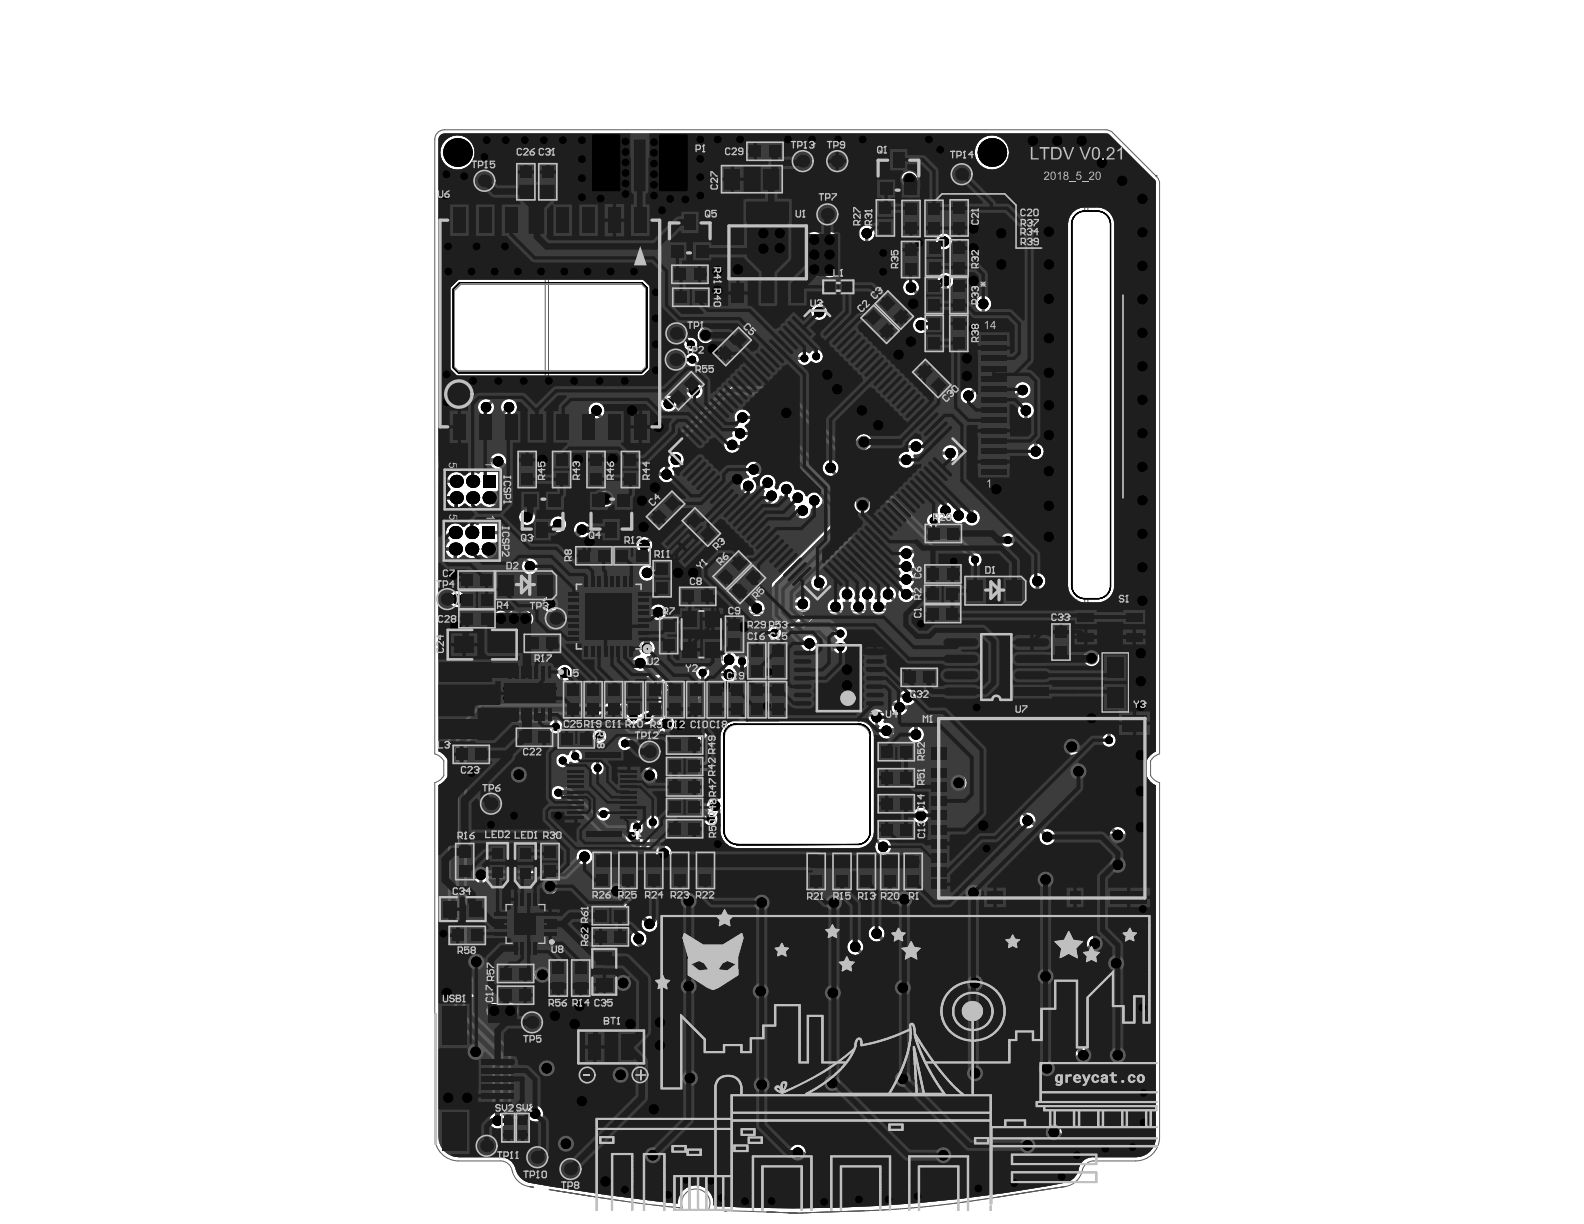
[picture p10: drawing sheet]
<svg xmlns="http://www.w3.org/2000/svg" width="279mm" height="216mm" viewBox="0 0 279 216" stroke-linecap="round" stroke-linejoin="round" font-family="sans-serif">
<g fill="none" stroke="#5a5a5a" stroke-width=".23">
<path d="M145.2 49.5h5.3v2.2h-5.3zM145.9 49.6h3.9v2h-3.9zM146.8 50.6h2.1M147.9 49.6v2M120.7 108.1h6v7.5h-6zM139.8 113.6h16.4v12.1h-16.4zM142.8 113.8h10.3v11.6h-10.3zM146.8 119.6h2.3M148 118.5v2.3M87.3 152.3h.9M87.8 151.8v.9M92.2 152.3h.9"/>
<path d="M92.7 151.9v.9"/>
<circle cx="151" cy="123.4" r="1.14"/>
</g>
<g fill="none" stroke="#5a5a5a" stroke-width=".29">
<path d="M203.9 31h.1M191.7 107.2h8.2v6.8h-8.2zM193.6 108v5.2h4.3v-5.2h-4.2"/>
<circle cx="195.8" cy="110.6" r="1.63"/>
</g>
<g fill="none" stroke="#5a5a5a" stroke-width=".18">
<path d="M191.3 37.2v-2.1h-94.6v72.7h94.6v-2.2M191.9 37.2v-2.7h-95.7v73.8h95.7v-2.7M147.3 50.3v.7h.4M148 51h.2M148.1 50.3h.1M148.1 50.3v.7M148.1 50.3l-.1 .1M120 107.3h7.4v9.1h-7.4zM123.5 111.2h.4M123.9 111.2l.3 .2M124.1 111.7l.1 .1-.1 .3-.6-.4v.4M124.2 111l-.3 .2"/>
<path d="M93.4 209.3h.1M93.5 209.3h.1M93.6 209.3l.3 .1M93.7 209.3a3.8 3.8 0 0 1-3.5-3.3 2.05 2.05 0 0 0-1.9-1.2l-8.2-.1a4.2 4.2 0 0 1-3.4-4.1v-62.6l.7-.3 .9-.9v-2.6l-.5-.6-1.1-.6v-108.9a1.71 1.71 0 0 1 1.7-1.2h116.6l.7 .1 .6 .4 8 8 .2 1v100.6l-.7 .3-.9 .9v2.6l.6 .7 1 .5v63.3a4.2 4.2 0 0 1-4.2 3.5h-7.9a2.39 2.39 0 0 0-1.7 2.2 4.3 4.3 0 0 1-4 2.5l-15.3 2.3-8.9 1.1-7.1 .5-14.8 .6M93.7 209.4h.1M93.9 209.4h.1M94 209.4h.1M96.8 209.8l.9 .2M97.7 210h.1M97.8 210h.1M97.9 210h.1M97.9 210h.2"/>
<path d="M98 210h.1M98.1 210h.1M98.2 210l.1 .1M98.2 210h.1M98.3 210.1h.1M98.3 210.1h.2M98.4 210.1h.1M98.5 210.1h.1M98.6 210.1l.7 .1M98.6 210.1h.1M98.7 210.1h.1M98.8 210.1h.1"/>
<path d="M98.9 210.1l.1 .1M99 210.2h.1M99.2 210.2h.1M99.3 210.2h.1M99.4 210.2h.1M99.5 210.2h.1M99.5 210.2l.1 .1M99.5 210.3h.1M99.6 210.3h.2M99.7 210.3h.1M99.8 210.3h.1M99.9 210.3h.1"/>
<path d="M99.9 210.3l.5 .1M100 210.3h.1M100.2 210.4h.2M100.4 210.4h.1M100.5 210.4h.3M100.5 210.4h.1M100.7 210.4h.1M100.8 210.4v.1M100.8 210.5h.2M100.9 210.5h.1M101 210.5h.1M101 210.5h.3"/>
<path d="M101.2 210.5h.1M101.3 210.5l.3 .1M101.3 210.5h.1M101.6 210.6h.4M101.7 210.6h.1M101.9 210.6h.1M102 210.6h.1M102 210.6l.4 .1M102.3 210.7h.1M102.4 210.7h.2M102.5 210.7h.1M102.6 210.7h.1"/>
<path d="M102.6 210.7l.4 .1M102.7 210.8h.1M103 210.8h.2M103 210.8h.1M103.1 210.8h.1M103.2 210.8l.5 .1M103.2 210.8h.1M103.3 210.9h.1M103.4 210.9h.1M103.5 210.9h.1M103.6 210.9h.1M103.7 210.9h.1"/>
<path d="M103.8 210.9h.1M103.9 210.9l8.7 1.3 7.8 .9a2.51 2.51 0 0 1 2.5-3.4 2.51 2.51 0 0 1 2 3.7M103.9 210.9l.1 .1M104.1 211h.1M119.5 213h.1M119.6 213h.1M119.7 213h.1M119.8 213h.1M119.9 213h.1M120.1 213h.1M120.2 213.1h.1M120.3 213.1h.1"/>
<path d="M124.9 213.4h.3M124.9 213.4h.1M125 213.4h.1M125.1 213.4h.1M125.2 213.4h.1M125.2 213.4h.4M125.3 213.4h.1M125.3 213.4h.3M125.4 213.4h.1M125.5 213.4h.1M125.6 213.4h.1M125.6 213.4l.6 .1"/>
<path d="M125.7 213.4h.1M125.8 213.4h.1M126 213.5h.1M126.1 213.5h.1M126.2 213.5h.6M126.2 213.5h.1M126.3 213.5h.1M126.6 213.5h.1M126.7 213.5h.1M126.8 213.5h.1M126.8 213.5h.3M126.9 213.5h.2"/>
<path d="M127.1 213.5h.9M127.1 213.5h.1M127.2 213.5h.1M127.3 213.5h.2M127.4 213.5h.1M127.5 213.5h.3M127.8 213.5h.1M127.9 213.5h.1M127.9 213.5h.2M128 213.5h.1M128.1 213.5h.1M128.1 213.5l7.2 .3"/>
<path d="M135.3 213.8h.1M135.3 213.8h.6M135.4 213.8h.1M135.5 213.8h.1M135.6 213.8h.1M135.7 213.8h.1M135.8 213.8h.1M135.9 213.8h.4M135.9 213.8h.5M136 213.8h.1M136.2 213.8h.1M136.4 213.8h.1"/>
<path d="M136.4 213.8l1.1 .1M136.7 213.8h.1M136.9 213.8h.1M137.1 213.8h.1M137.2 213.8v.1M137.2 213.9h.1M137.4 213.9h.1M137.5 213.9h.1M137.5 213.9h.7M137.6 213.9h.1M137.9 213.9h.1M138.2 213.9h.9"/>
<path d="M138.6 213.9h.1M138.8 213.9h.1M139.1 213.9h.1M139.2 213.9l.9 .1M139.2 213.9h.1M139.4 213.9h.1M139.5 213.9h.1M139.6 214h.1M139.7 214h.2M139.8 214h.1M139.9 214h.1M140 214h.1"/>
<path d="M140.1 214h.1M140.1 214h.5M140.1 214h.4M140.2 214h.1M140.2 214h.4M140.4 214h.1M140.5 214h.1M140.6 214h.1"/>
<circle cx="80.7" cy="26.9" r="1.82"/>
<circle cx="175" cy="26.9" r="1.82"/>
<circle cx="91.2" cy="136" r="2.28"/>
<circle cx="91.2" cy="136" r="3.4"/>
<circle cx="91.2" cy="136" r="5.7"/>
<circle cx="113.4" cy="138" r="2.28"/>
<circle cx="113.4" cy="138" r="3.4"/>
<circle cx="113.4" cy="138" r="5.7"/>
<circle cx="167.9" cy="138" r="2.28"/>
<circle cx="167.9" cy="138" r="3.4"/>
<circle cx="167.9" cy="138" r="5.7"/>
<circle cx="190.1" cy="136" r="2.28"/>
<circle cx="190.1" cy="136" r="3.4"/>
<circle cx="190.1" cy="136" r="5.7"/>
<circle cx="84.2" cy="152.7" r="2.28"/>
<circle cx="84.2" cy="152.7" r="3.4"/>
<circle cx="84.2" cy="152.7" r="5.7"/>
<circle cx="96.7" cy="155.1" r="2.28"/>
<circle cx="96.7" cy="155.1" r="3.4"/>
<circle cx="96.7" cy="155.1" r="5.7"/>
<circle cx="109.3" cy="157.4" r="2.28"/>
<circle cx="109.3" cy="157.4" r="3.4"/>
<circle cx="109.3" cy="157.4" r="5.7"/>
<circle cx="121.8" cy="158.5" r="2.28"/>
<circle cx="121.8" cy="158.5" r="3.4"/>
<circle cx="121.8" cy="158.5" r="5.7"/>
<circle cx="134.3" cy="159.2" r="2.28"/>
<circle cx="134.3" cy="159.2" r="3.4"/>
<circle cx="134.3" cy="159.2" r="5.7"/>
<circle cx="146.9" cy="159.2" r="2.28"/>
<circle cx="146.9" cy="159.2" r="3.4"/>
<circle cx="146.9" cy="159.2" r="5.7"/>
<circle cx="159.4" cy="158.5" r="2.28"/>
<circle cx="159.4" cy="158.5" r="3.4"/>
<circle cx="159.4" cy="158.5" r="5.7"/>
<circle cx="172" cy="157.4" r="2.28"/>
<circle cx="172" cy="157.4" r="3.4"/>
<circle cx="172" cy="157.4" r="5.7"/>
<circle cx="184.5" cy="155.1" r="2.28"/>
<circle cx="184.5" cy="155.1" r="3.4"/>
<circle cx="184.5" cy="155.1" r="5.7"/>
<circle cx="197" cy="152.7" r="2.28"/>
<circle cx="197" cy="152.7" r="3.4"/>
<circle cx="197" cy="152.7" r="5.7"/>
<circle cx="84.2" cy="169.7" r="2.28"/>
<circle cx="84.2" cy="169.7" r="3.4"/>
<circle cx="84.2" cy="169.7" r="5.7"/>
<circle cx="96.7" cy="171.9" r="2.28"/>
<circle cx="96.7" cy="171.9" r="3.4"/>
<circle cx="96.7" cy="171.9" r="5.7"/>
<circle cx="109.3" cy="173.3" r="2.28"/>
<circle cx="109.3" cy="173.3" r="3.4"/>
<circle cx="109.3" cy="173.3" r="5.7"/>
<circle cx="121.8" cy="174" r="2.28"/>
<circle cx="121.8" cy="174" r="3.4"/>
<circle cx="121.8" cy="174" r="5.7"/>
<circle cx="134.3" cy="174.8" r="2.28"/>
<circle cx="134.3" cy="174.8" r="3.4"/>
<circle cx="134.3" cy="174.8" r="5.7"/>
<circle cx="146.9" cy="174.8" r="2.28"/>
<circle cx="146.9" cy="174.8" r="3.4"/>
<circle cx="146.9" cy="174.8" r="5.7"/>
<circle cx="159.4" cy="174" r="2.28"/>
<circle cx="159.4" cy="174" r="3.4"/>
<circle cx="159.4" cy="174" r="5.7"/>
<circle cx="172" cy="173.3" r="2.28"/>
<circle cx="172" cy="173.3" r="3.4"/>
<circle cx="172" cy="173.3" r="5.7"/>
<circle cx="184.5" cy="171.9" r="2.28"/>
<circle cx="184.5" cy="171.9" r="3.4"/>
<circle cx="184.5" cy="171.9" r="5.7"/>
<circle cx="197" cy="169.7" r="2.28"/>
<circle cx="197" cy="169.7" r="3.4"/>
<circle cx="197" cy="169.7" r="5.7"/>
<circle cx="84.2" cy="186.1" r="2.28"/>
<circle cx="84.2" cy="186.1" r="3.4"/>
<circle cx="84.2" cy="186.1" r="5.7"/>
<circle cx="96.7" cy="188.3" r="2.28"/>
<circle cx="96.7" cy="188.3" r="3.4"/>
<circle cx="96.7" cy="188.3" r="5.7"/>
<circle cx="109.3" cy="189.4" r="2.28"/>
<circle cx="109.3" cy="189.4" r="3.4"/>
<circle cx="109.3" cy="189.4" r="5.7"/>
<circle cx="121.8" cy="190.3" r="2.28"/>
<circle cx="121.8" cy="190.3" r="3.4"/>
<circle cx="121.8" cy="190.3" r="5.7"/>
<circle cx="134.3" cy="191.1" r="2.28"/>
<circle cx="134.3" cy="191.1" r="3.4"/>
<circle cx="134.3" cy="191.1" r="5.7"/>
<circle cx="146.9" cy="191.1" r="2.28"/>
<circle cx="146.9" cy="191.1" r="3.4"/>
<circle cx="146.9" cy="191.1" r="5.7"/>
<circle cx="159.4" cy="190.3" r="2.28"/>
<circle cx="159.4" cy="190.3" r="3.4"/>
<circle cx="159.4" cy="190.3" r="5.7"/>
<circle cx="172" cy="189.4" r="2.28"/>
<circle cx="172" cy="189.4" r="3.4"/>
<circle cx="172" cy="189.4" r="5.7"/>
<circle cx="184.5" cy="188.3" r="2.28"/>
<circle cx="184.5" cy="188.3" r="3.4"/>
<circle cx="184.5" cy="188.3" r="5.7"/>
<circle cx="197" cy="186.1" r="2.28"/>
<circle cx="197" cy="186.1" r="3.4"/>
<circle cx="197" cy="186.1" r="5.7"/>
<circle cx="99.6" cy="201.8" r="2.28"/>
<circle cx="99.6" cy="201.8" r="3.4"/>
<circle cx="99.6" cy="201.8" r="5.7"/>
<circle cx="115" cy="203.9" r="2.28"/>
<circle cx="115" cy="203.9" r="3.4"/>
<circle cx="115" cy="203.9" r="5.7"/>
<circle cx="140.6" cy="205.2" r="2.28"/>
<circle cx="140.6" cy="205.2" r="3.4"/>
<circle cx="140.6" cy="205.2" r="5.7"/>
<circle cx="166.3" cy="203.9" r="2.28"/>
<circle cx="166.3" cy="203.9" r="3.4"/>
<circle cx="166.3" cy="203.9" r="5.7"/>
<circle cx="181.6" cy="201.8" r="2.28"/>
<circle cx="181.6" cy="201.8" r="3.4"/>
<circle cx="181.6" cy="201.8" r="5.7"/>
</g>
<path d="M189.6 38.1a2.24 2.24 0 0 1 1.7-.9h2.3a2.32 2.32 0 0 1 2.3 2.5v63.6a2.25 2.25 0 0 1-2.3 2.3h-2.3a2.3 2.3 0 0 1-2.3-2.4v-63.7a2.18 2.18 0 0 1 .6-1.4zM79.9 51l1.2-1.2h32.1l.9 .9v14.2l-.9 .8h-32.4l-.9-.8zM128.3 128.3a1.97 1.97 0 0 1 1.7-.5h21.2a1.96 1.96 0 0 1 2.3 2.2v16.7a2.25 2.25 0 0 1-2.3 2.3h-21.1a2.4 2.4 0 0 1-2.4-2.3v-17a1.92 1.92 0 0 1 .6-1.4z" fill="none" stroke="#000" stroke-width=".18"/>
<path d="M189.7 37.9l.5-.3a6.9 6.9 0 0 1 3.9-.3 2.35 2.35 0 0 1 1.8 2.4v63.6a2.28 2.28 0 0 1-2.3 2.3h-2.3a2.33 2.33 0 0 1-2.3-2.4v-63.7l.1-.6zM80.1 51.3l1.1-1.2h32l.8 .7v13.9l-.8 .8h-32.4l-.7-.8zM127.7 130v16.5a2.43 2.43 0 0 0 2.5 2.5h21a2.28 2.28 0 0 0 2.3-2.3v-16.7a2.32 2.32 0 0 0-2.4-2.2h-21.3a2.23 2.23 0 0 0-2.1 2.3" fill="none" stroke="#787878" stroke-width=".29"/>
<g fill="none" stroke="#8c8c8c" stroke-width=".46">
<path d="M85 145.1h-.8l-.3-.3v-.5l.3-.3h.8v1.6M97.1 146.9l.3-.2h.5l.3 .2v1.1l-.3 .3h-.5l-.3-.3zM121.5 148.9v1.4l.3 .2h.5l.3-.2v-1.4M171.8 148.3h1.1v1.6h-1.1M172.3 149.1h.6M99 163.5v1.6h-1.1M133.9 167.7h1M133.9 166.9v1.6M134.9 166.9v1.6M147.2 167.1l.3-.2h.5l.3 .2v1.1l-.3 .3h-.5l-.3-.3v-.5h.5M158.4 166h1.1v1.6M158.9 166.8h.6"/>
<path d="M97.7 180.5l.2-.3h.6l.2 .3v.2l-.2 .3h-.6l-.2 .2v.3l.2 .3h.6l.2-.3M98.2 180.2v1.6M109.9 182.9v-1.6l.6 .6 .5-.6v1.6M135.9 182.5v1.6h-.8l-.2-.3v-.2l.2-.3h.8M165.8 195.8l.3-.3h.5l.2 .3v1l-.2 .3h-.5l-.3-.3zM172.4 181.3l1.1 1.6M173.5 181.3l-1.1 1.6M185.8 180.5h-1.1v.2l1.1 1.1v.3h-1.1"/>
</g>
<circle cx="135.9" cy="183.3" r=".23" fill="#8c8c8c"/>
<g fill="none" stroke="#8c8c8c" stroke-width=".46">
<path d="M116.1 129v1.6h-.8l-.2-.3v-.3l.2-.2h.8M108.7 148.4h.6M108.7 150h.6M109 148.4v1.6M133.6 150.4v.2l.5 .6M134.1 151.2v.8M134.6 150.4v.2l-.5 .6M180.8 146.9v1.6l.5-.5 .5 .5v-1.6M83.6 161.4v1.6h-1M84.2 161.4h1v1.6h-1M84.7 162.2h.5M85.8 161.6l.2-.2h.8v1.6h-.8l-.2-.3z"/>
<path d="M122.6 165.8h.5M122.8 165.8v1.4l.3 .2h.3l.2-.2M172.5 165.4l.3-.3h.8v1.6h-.8l-.3-.2zM184.2 164l.2-.3h.6l.2 .3v.2l-.2 .3h-.6l-.2 .3v.2l.2 .3h.6l.2-.3M91.5 198.3h1.6M92.3 199.9v.5M93.1 197.8v1M93.1 199.3v1.1h-1.6M122.6 181.6v1.6l1-1.6v1.6M135.9 182.5h-.8l-.2 .3v.2l.2 .3h.8M147.2 182.2v1.1l.6 .5 .5-.5v-1.1M91.5 201.2v.5"/>
<path d="M91.5 203.3h1.6M91.5 202.3h1.6M91.5 201.5h1.6M92.3 202.3v1M92.9 203.9l.2 .2v.6l-.2 .2h-.3l-.3-.2v-.6l-.2-.2h-.3l-.3 .2v.6l.3 .2M93.1 201.2v.5"/>
</g>
<circle cx="116.1" cy="129.8" r=".23" fill="#8c8c8c"/>
<g fill="none" stroke="#8c8c8c" stroke-width=".46">
<path d="M89.2 127.3l.3-.2h.8v1.6h-.8l-.3-.3zM90.8 127.1h1.1v1.6h-1.1M91.3 127.9h.6M92.9 128.1l-.5 .6M93.5 128.1h-.8l-.3-.2v-.6l.3-.2h.8v1.6M110.3 129l1 1M111.1 129.8l-.8 .8M111.3 129v1.6M111.9 129.2l.2-.2h.6l.2 .2v1.1l-.2 .3h-.6l-.2-.3M113.5 129.8h1M113.5 130.6v-1.1l.5-.5 .5 .5v1.1M116.1 129h-.8l-.2 .2v.3l.2 .3h.8"/>
<path d="M165 129.8h1.1M165 129v1.6M166.1 129v1.6M166.6 129.2l.2-.2h.6l.2 .2v.3l-.2 .3h-.6l-.2 .2v.3l.2 .3h.6l.2-.3M168.2 129h1v1.6h-1M168.7 129.8h.5M169.8 130.6v-1.6l.5 .5 .5-.5v1.6M186.6 127.3v1.6l1.1-1.6v1.6M188.2 127.3h1.1v1.6h-1.1M188.7 128.1h.6M189.8 127.3h1.1v1.6h-1.1M190.3 128.1h.6"/>
<path d="M191.9 128.4l-.5 .5M192.5 128.4h-.8l-.3-.3v-.5l.3-.3h.8v1.6M193 127.6l.3-.3h.5l.2 .3v1l-.2 .3h-.5l-.3-.3v-.5h.5M146.1 151.4h1.1M146.6 151.4v1.6M160.1 151.4l-.5 .6M160.6 151.4h-.8l-.2-.2v-.6l.2-.2h.8v1.6M196.6 143.6l.2-.3h.6l.2 .3v1.1l-.2 .2h-.6l-.2-.2zM197.1 144.4l-.5 .5M77.9 177.9v1.6l1.1-1.6v1.6M80.1 178.9l-.6 .6M80.6 178.9h-.8l-.3-.2v-.6l.3-.2h.8v1.6"/>
<path d="M81.1 177.9v1.3l.3 .3h.5l.3-.3v-1.3M82.7 177.9h1.1M83.3 177.9v1.6M84.3 177.9h1.1v1.6h-1.1M84.9 178.7h.5M86.4 178.9l-.5 .6M87 178.9h-.8l-.3-.2v-.6l.3-.2h.8v1.6M108.7 165.2l1.1 1.1M109.5 166l-.8 .8M109.8 165.2v1.6M193.8 178.2h1M194.3 178.2v1.6"/>
<path d="M196 163.3v-1.1l.5-.5 .5 .5v1.1M196 162.5h1M196.4 178.2v1.6h-1M197 179h1M197 179.8v-1.1l.5-.5 .5 .5v1.1M113 197.4v-1.6l.6 .5 .5-.5v1.6M114.6 195.8v.3l.6 .5M115.2 196.6v.8M115.7 195.8v.3l-.5 .5M116.2 196.1l.3-.3h.5l.3 .3v.2l-.3 .3h-.5l-.3 .3v.2l.3 .3h.5l.3-.3M137 197.3h1.1v1.6h-1.1M137.6 198.1h.5"/>
<path d="M138.6 197.5l.3-.2h.5l.3 .2v1.1l-.3 .3h-.5l-.3-.3M140.2 198.1h1.1M140.2 198.9v-1.1l.6-.5 .5 .5v1.1M142.9 198.3h-.8l-.3-.2v-.6l.3-.2h.8v1.6M143.4 197.5l.3-.2h.5l.3 .2v.3l-.3 .3h-.5l-.3 .2v.3l.3 .3h.5l.3-.3M159.1 182.2l.2-.3h.6l.2 .3v1.1l-.2 .2h-.6l-.2-.2M188.2 198.6h1.6M189.8 198v1.1M189.8 199.6v1.1h-1.6M188.2 201.5v.5M188.2 203.6h1.6M188.2 202.6h1.6"/>
<path d="M188.2 201.8h1.6M189 200.2v.5M189 202.6v1M189.5 204.2l.3 .2v.6l-.3 .2h-.2l-.3-.2v-.6l-.3-.2h-.2l-.3 .2v.6l.3 .2M189.8 201.5v.5"/>
</g>
<path d="M189.6 38.1a2.24 2.24 0 0 1 1.7-.9h2.3a2.32 2.32 0 0 1 2.3 2.5v63.6a2.25 2.25 0 0 1-2.3 2.3h-2.3a2.3 2.3 0 0 1-2.3-2.4v-63.7a2.18 2.18 0 0 1 .6-1.4zM79.9 51l1.2-1.2h32.1l.9 .9v14.2l-.9 .8h-32.4l-.9-.8zM128.3 128.3a1.97 1.97 0 0 1 1.7-.5h21.2a1.96 1.96 0 0 1 2.3 2.2v16.7a2.25 2.25 0 0 1-2.3 2.3h-21.1a2.4 2.4 0 0 1-2.4-2.3v-17a1.92 1.92 0 0 1 .6-1.4z" fill="none" stroke="#000" stroke-width=".18"/>
<g fill="#5a5a5a">
<path d="M97.8 137.2l.3-.1 7 7.1 .5 .2a1.18 1.18 0 0 0 1.2 .3 1.18 1.18 0 0 0 .8-.9l.3-.1 2.1 1.9h1l.2 .5-.2 .2a1.2 1.2 0 0 0-.4 2 1.2 1.2 0 0 0 2-.3h.3v.8l-.6 .6h-5.4l-2.9-2.8-6-.1-.2-.2v-5.2l.3-.1a1.2 1.2 0 0 0 1.6-1.2 1.2 1.2 0 0 0-1.6-1.1l-.3-.2z"/>
<path d="M106.9 129.5l3.4-3.4 .3 .1a1.18 1.18 0 0 0 .7 1.4 1.18 1.18 0 0 0 1.4-.5l.4 .1a1.2 1.2 0 0 0 1.8 .3 1.2 1.2 0 0 0 0-1.8 1.2 1.2 0 0 0-1.8 .2h-.3l-.6-.5-.5-.1-.1-.3h17.5l.6-.2 2.4-2.4h6.6l2.4 2.4 .5 .2h11.9l.1 .3h-26.4l-.6 .3-3.3 3.3h-4.5l-.2-.3a1.43 1.43 0 0 0 0-2 1.43 1.43 0 0 0-2 0 1.43 1.43 0 0 0-.1 2l-.1 .3h-7.6l-.5 .2-1.1 1.1-.3-.2z"/>
<path d="M111.5 130.5h12.1l.6-.2 3.3-3.4h1.6v.3a2.84 2.84 0 0 0-2 2.9v10.7l-.3 .1a1.41 1.41 0 0 0-1.8 .3 1.41 1.41 0 0 0 0 1.8l-.1 .3a1.2 1.2 0 0 0-.6 1.6 1.2 1.2 0 0 0 1.6 .6 1.2 1.2 0 0 0 .5-1.7l.1-.3 .3-.1 .3 .1v2.7a3.1 3.1 0 0 0 3.1 3.4h21a2.79 2.79 0 0 0 2.4-1.2h.3l.5 .7 .1 .9-.1 .2h-34.5a1.66 1.66 0 0 0-1.2 .8l-.2-.1a1.43 1.43 0 0 0-1.8-1.8 1.43 1.43 0 0 0-.6 2.5l-.1 .2h-.5l-1.6-1.6 .6-.7 .1-3.1 .3-.2a1.18 1.18 0 0 0 1.3-.7 1.18 1.18 0 0 0-.4-1.4l.1-.4a6.2 6.2 0 0 0 3.2-7.9 6.2 6.2 0 0 0-7.8-3.6l-.2-.2a1.23 1.23 0 0 0 .3-1.2z"/>
<path d="M119.5 59l2.3-2.3h15.7l5.4 5.4-.2 .2a1.19 1.19 0 0 0-1.7 .1l-6 .1-7 6.8-.3-.1v-3.6l-4.7-4.7a1.2 1.2 0 0 0-1-1.3 1.2 1.2 0 0 0-1.3 .9 1.2 1.2 0 0 0 .9 1.4v.4l-.4 .3h-.7l-1-.9zM123 59.1a1.45 1.45 0 0 0 2.9 0 1.45 1.45 0 0 0-2.9 0z"/>
<path d="M77.7 23.9l.7-.3h116.4a1.17 1.17 0 0 1 1.3 .5l7.4 7.4a.91 .91 0 0 1 .4 1.1v99.9l-1 .7-.6 .8 .1 3.1a2.62 2.62 0 0 0 1.5 1.4v62.1a3.5 3.5 0 0 1-3.5 3.5h-7.5a2.56 2.56 0 0 0-2.7 2.4 3.1 3.1 0 0 1-2.7 2.2 254.7 254.7 0 0 1-61.5 4.1l-.2-.3 .1-.3a3.2 3.2 0 0 0-3.3-3.1 3.2 3.2 0 0 0-3.1 3.2 347.4 347.4 0 0 1-26.2-3.7 3.6 3.6 0 0 1-2.4-2.6 2.67 2.67 0 0 0-2.7-1.9h-7.3a3.6 3.6 0 0 1-3.6-3.6v-62l1-.7 .6-.7v-2.9l-.1-.4a2.86 2.86 0 0 0-1.5-1.3v-46.9l.3-.1 .6 .2h.8l.4 .5v.2l-.4 .5-.2 .6h1.7v.3h.3v1.7l.5-.2 .5-.4 .4 .1a1.64 1.64 0 0 0 2.4-.2h.4l.1 .2a1.65 1.65 0 0 0 2.2 .1 1.65 1.65 0 0 0 .3-2.3l.1-.3h.2v-3.1l.3-.2 1.6 1.7 .1 2.1 2 2.1v1.2a1.43 1.43 0 0 0 .1 2 1.43 1.43 0 0 0 1.9 0 1.43 1.43 0 0 0 .2-2l-.1-2.1-2-2.1v-2.1l-2.7-2.8-.1-.4-.6-.6 .1-.3h22.9l4.4 4.4 .4 .2a1.43 1.43 0 0 0 2.1 .3 1.43 1.43 0 0 0 .1-2.1l.2-.3a1.42 1.42 0 0 0 1.8-1.2 1.42 1.42 0 0 0-1.6-1.5l-3.5-3.4-5.7-.1-3.3-3.2a1.39 1.39 0 0 0-.6-1.8l.1-.3h10.3l.2 .3a1.43 1.43 0 0 0 2.1 1.3 1.43 1.43 0 0 0 .1-2.5l.1-.3h2.5a1.36 1.36 0 0 0 2.1 .4l.3 .1v14.8l-9.8 9.7h-.2a1.43 1.43 0 0 0-1.5 1.5 1.43 1.43 0 0 0 1.6 1.3 1.43 1.43 0 0 0 1.3-1.6l10.1-10.3 .1-19.8 .2-.1 .6 .5v21.7l-11.7 11.8a1.43 1.43 0 0 0-1.7 1.3 1.43 1.43 0 0 0 1.5 1.5 1.43 1.43 0 0 0 1.3-1.7l12.2-12.3v-9.1h.3l.1 .1a1.42 1.42 0 0 0 1.7 .2 1.42 1.42 0 0 0 .7-1.5l.1-.3h.1a1.4 1.4 0 0 0 1.3-1.1 1.4 1.4 0 0 0-.6-1.5l.1-.3a1.43 1.43 0 0 0 .7-2.1 1.43 1.43 0 0 0-2.2-.3 1.43 1.43 0 0 0 .2 2.2l-.2 .3a1.58 1.58 0 0 0-.9 1.9 1.42 1.42 0 0 0-1.1 .6l-.3-.1v-5.6l7.9-7.9h5.4a1.17 1.17 0 0 0 1.9-.1l.2-.2 .1 .1a1.19 1.19 0 0 0 1.7-.2 1.19 1.19 0 0 0-.1-1.6l-.3-.5-6.4-6.3-16.6-.1-.6 .2-2.7 2.8-.3 .6 .1 3.6 1.9 1.9h1.3a1.09 1.09 0 0 0 1 .4l1.5 1.4v1.7l-.3 .1-.4-.2a1.37 1.37 0 0 0-1.7 .5h-36.6l-.6 .3-1.7 1.8v3a2.66 2.66 0 0 0 1.7 1.5l4-.1 1.4-1.4a1.4 1.4 0 0 0 1.5-.5 1.4 1.4 0 0 0 0-1.6l.2-.2h13.2l.1 .3-.3 .2a1.43 1.43 0 0 0-.3 1.5 1.43 1.43 0 0 0 1.2 .9l4.1 4h5.6l3 3 .1 .8 .2 .6-.1 .1-.4-.1-.6 .2-.4 .2-4.1-4.1-.6-.2h-31.8l-.6 .2-1.9 1.9-.3-.1v-55.7zM171.9 26.9a3 3 0 0 0 6.1 0 3 3 0 0 0-6.1 0zM77.7 26.9a3 3 0 0 0 6 0 3 3 0 0 0-6 0zM159 31.6a1.44 1.44 0 0 0 2.8 0 1.44 1.44 0 0 0-2.8 0zM189.2 37.4a2.83 2.83 0 0 0-.8 2.1v63.4a3 3 0 0 0 3.2 3.4h2a2.91 2.91 0 0 0 2.9-3v-63.3a3 3 0 0 0-3.2-3.4h-2a2.83 2.83 0 0 0-2.1 .8zM133.6 40.1a1.41 1.41 0 0 0 .3 2.2v.4a1.43 1.43 0 0 0-.2 2.3 1.43 1.43 0 0 0 2.3-.6h.3a1.42 1.42 0 0 0 2.2 .4 1.42 1.42 0 0 0-.1-2.2v-.3a1.45 1.45 0 0 0 0-2.3 1.45 1.45 0 0 0-2.2 .6h-.2a1.52 1.52 0 0 0-2.4-.5zM142.6 41.3a1.4 1.4 0 0 0 .2 2.2v.3a1.38 1.38 0 0 0 0 2.3v.3a1.42 1.42 0 0 0-.2 2.2 1.42 1.42 0 0 0 2.2-.3h.3a1.42 1.42 0 0 0 2.2 .3 1.42 1.42 0 0 0-.2-2.2v-.3a1.38 1.38 0 0 0 0-2.3v-.3a1.42 1.42 0 0 0 .2-2.2 1.42 1.42 0 0 0-2.2 .2h-.3a1.39 1.39 0 0 0-2.2-.2zM165 42.6a1.45 1.45 0 0 0 2.9 0 1.45 1.45 0 0 0-2.9 0zM159.7 49.7a1.46 1.46 0 0 0-.3 1.7 1.46 1.46 0 0 0 1.6 .7l.6 .3h10.6l.2 .3a1.38 1.38 0 0 0 .2 2.1v12.1l-1.5 1.5a1.43 1.43 0 0 0-1.7 1.3 1.43 1.43 0 0 0 1.5 1.5 1.43 1.43 0 0 0 1.3-1.7l1.8-1.7 .2-.6v-12.4a1.37 1.37 0 0 0 .3-2.1l.1-.3h.8l6.5 6.4v9.2l-.3 .1-.2-.3a1.43 1.43 0 0 0-1.6-.3 1.43 1.43 0 0 0-.8 1.4l-.6 .6-.3 .6v23.8l-.3 .2a1.2 1.2 0 0 0-1.2 1.3 1.2 1.2 0 0 0 1.4 1l.3 .3v7l-18 17.9-.7 .1-.4 .2h-16.9l-2.7-2.5-8.1-.1-.6 .3-2.4 2.3h-9.7l-.2-.2 2.9-3 .1-9.3 7.6-7.7 .1-5.4 7.8-7.8 .3-.5 .1-.5 .3-.1a1.55 1.55 0 0 0 1.2 .3l.3 .1 .1 .5 .3 .5 .5 .4 .1 .2a1.42 1.42 0 0 0 1 2.1 1.42 1.42 0 0 0 1.7-1.6l.2-.3 .4 .1a1.43 1.43 0 0 0 1.3-2.1 1.43 1.43 0 0 0-2.5-.1h-.3v-.3a1.38 1.38 0 0 0-1.7-.8l-.3-.1-.1-.6a1.43 1.43 0 0 0-1.5-.8 1.43 1.43 0 0 0-1.2 1.3l-.3 .1-.2-.1-.2-.4a1.42 1.42 0 0 0-1-2.1 1.42 1.42 0 0 0-1.6 1.8l-.3 .3-.3-.1-.1-.5-.6-.7 .2-.2a1.43 1.43 0 0 0 1.4-1.9 1.43 1.43 0 0 0-2.2-.7 1.43 1.43 0 0 0 .1 2.3l-.2 .3a1.44 1.44 0 0 0-1.5 1.4 1.44 1.44 0 0 0 1.5 1.4l.1 .3-5.7 5.8-.1 7.2-8.3 8.4-.1 8.4-1.8 1.9h-8.7l-8.3 8.2-.3-.2v-.7l.8-.8 .3-.5v-5a1.44 1.44 0 0 0 1-1.8 1.44 1.44 0 0 0-1.8-1 1.44 1.44 0 0 0-.9 1.9v5.5l-.9 1.1-.1 1.5a1.19 1.19 0 0 0-.2 1.4 1.19 1.19 0 0 0 1.3 .7l.3 .2v.9l-1.5 1.5v1.3l-.3 .1-.1-.2a6.2 6.2 0 0 0-9-2.3 6.2 6.2 0 0 0-1.2 9.2 6.2 6.2 0 0 0 9.3 .1l.3 .1v6.3a2.16 2.16 0 0 0 1.6 1.6h5.6l2.7 2.6 .6 .3h1v.3a6.4 6.4 0 0 0-4.4 4.1l-.2-.2-.1-1-.5-1.6 .2-.3 .5 .1a1.44 1.44 0 0 0 1.4-1.4 1.44 1.44 0 0 0-1.4-1.4 1.44 1.44 0 0 0-1.4 1.4l-.3 .1-.3-.3a6.2 6.2 0 0 0-9.6 1.1h-.3l-.8-.7a6.2 6.2 0 0 0-9.1-4 6.2 6.2 0 0 0-1.3 9.9 6.2 6.2 0 0 0 9.8-1.5l.4-.1 .4 .4a6.2 6.2 0 0 0 4.5 5.3 6.2 6.2 0 0 0 6.6-2.3h1.5l.1 .3a6.3 6.3 0 0 0 9.7 3l.2 .2-.1 .5a1.43 1.43 0 0 0 1.6 1.4 1.43 1.43 0 0 0 1.3-1.7 1.43 1.43 0 0 0-1.9-1.1l-.1-.2 .7-1.2h1v.2a6.2 6.2 0 0 0 5.7 4.3 6.2 6.2 0 0 0 6-3.8h1v.3a6.2 6.2 0 0 0 6.1 4.3 6.2 6.2 0 0 0 5.8-4.6h.7v.3a6.2 6.2 0 0 0 6.5 4.3 6.2 6.2 0 0 0 5.6-5.3h.3l.1 .2a5.9 5.9 0 0 0 1.7 2.7l-.1 .2-.5-.1a1.43 1.43 0 0 0-1.4 1.7 1.43 1.43 0 0 0 1.9 1.1 1.43 1.43 0 0 0 .7-2.1l.2-.2 .6 .4a6.2 6.2 0 0 0 9-5.1h.4v.3a6.2 6.2 0 0 0 7 4.2 6.2 6.2 0 0 0 5.2-6.4l.2-.2h.2a6.2 6.2 0 0 0 6.4 4.4 6.2 6.2 0 0 0 5.6-5.5l.5-.5 .3 .1a6.2 6.2 0 0 0 10.5 1.2 6.2 6.2 0 0 0-3.4-9.9 1.42 1.42 0 0 0-1.3-.9 1.42 1.42 0 0 0-1.3 .8 6.2 6.2 0 0 0-4.9 4.5l-1 .7-.3-.1-.2-.2a6.1 6.1 0 0 0-3.8-2.5v-.3a1.44 1.44 0 0 0 0-2.1 1.44 1.44 0 0 0-2 0 1.44 1.44 0 0 0 0 2.1v.3h-.2a6.2 6.2 0 0 0-5 4.5h-1.8l-.4-.5a6.2 6.2 0 0 0-10.3 2.7h-1a6.2 6.2 0 0 0-6.2-3.4 6.2 6.2 0 0 0-5.4 4.6h-.8l-.1-.4a6.2 6.2 0 0 0-6.2-3.4 6.2 6.2 0 0 0-5.3 4.5h-.7v-.2a6.2 6.2 0 0 0-6.1-4.3 6.2 6.2 0 0 0-5.8 4.5h-.6a6.2 6.2 0 0 0-7.7-5.1l-.2-.2 .3-.3h45.4l.6-.3 3.4-3.5 .2-4.3a6.2 6.2 0 0 0 4-4.2h11.3l.6 .7a6.2 6.2 0 0 0 9.8-1.4 6.2 6.2 0 0 0-3.9-9.1 6.2 6.2 0 0 0-7.7 6.3l-.2 .2h-9.9a6.2 6.2 0 0 0-7.1-4.5 6.2 6.2 0 0 0-5 6.7 6.2 6.2 0 0 0 6.2 5.6l.1 .1v3.2l-2.8 2.7h-8l-.1-.3a1.42 1.42 0 0 0-1.4-1.9l-.3-.3v-17.5l.2-.1 .8 .2 .7 .7 .1 11.9 1.8 1.9h2.4a1.44 1.44 0 0 0 2 .1 1.44 1.44 0 0 0 0-2.1 1.44 1.44 0 0 0-2 .1h-1.6l-.7-.8v-11.5l-.3-.7-1-1a1.4 1.4 0 0 0-1.8-1.4l-.2-.2 .2-.2a1.39 1.39 0 0 0-.7-1.8l.1-.3h1.9a1.4 1.4 0 0 0 1 1.2 1.4 1.4 0 0 0 1.5-.6h2l.2 .2-1.2 1.3-.1 1.3a1.43 1.43 0 0 0-.2 2.1 1.43 1.43 0 0 0 2.1 0 1.43 1.43 0 0 0-.2-2.1v-.6l21.2-21.2 .2-.6v-2.4a1.42 1.42 0 0 0 .3-2 1.42 1.42 0 0 0-2-.2l-.3-.1v-20.3l.2-.1 .1 .1a1.42 1.42 0 0 0 1.9-.7 1.42 1.42 0 0 0-.5-1.8l-.1-20.3-7.3-7.4h-8.1l-.1-.3a1.43 1.43 0 0 0-.1-2 1.43 1.43 0 0 0-2 0 1.43 1.43 0 0 0-.1 2l-.1 .3h-3.4a1.49 1.49 0 0 0-.9-1.4 1.49 1.49 0 0 0-1.6 .3zM151.9 40.1a1.41 1.41 0 0 0 .2 2.2v4l-7.4 7.4a1.43 1.43 0 0 0-1.6 1.3 1.43 1.43 0 0 0 1.5 1.5 1.43 1.43 0 0 0 1.3-1.7l7.7-7.8 .1-4.7a1.43 1.43 0 0 0 .3-2.1 1.43 1.43 0 0 0-2.1-.1zM161 57.4a1.45 1.45 0 0 0 2.9 0 1.45 1.45 0 0 0-2.9 0zM79.6 50.6l-.2 .4v13.9l.2 .3 1 1 32.6 .1 .4-.2 1-1v-14.4l-.1-.4-1.1-.9-32.3-.1-.4 .2zM150.9 78a1.45 1.45 0 0 0 2.9 0 1.45 1.45 0 0 0-2.9 0zM124.2 110l-.2 .6-.1 6.9a1.21 1.21 0 0 0-1.2 1.2 1.21 1.21 0 0 0 1.3 1.2 1.21 1.21 0 0 0 1.1-1.3 1.06 1.06 0 0 0 .5-1.1h.3l1.3 1.2a1.42 1.42 0 0 0 1.9 1.6 1.42 1.42 0 0 0 .3-2.4v-.3l.5-.2a1.21 1.21 0 0 0 1.8 .1 1.21 1.21 0 0 0 .1-1.7 1.21 1.21 0 0 0-1.8 0l-.6-.6v-4.8l2.5-2.5 .3 .1a1.43 1.43 0 0 0 2.3 .3 1.43 1.43 0 0 0-.4-2.3v-.3l16.4-16.4 .3 .1a1.42 1.42 0 0 0 2.4 .7 1.42 1.42 0 0 0-.7-2.4l-.1-.3 3.5-3.5h6l3.2-3.2h1.4a1.43 1.43 0 0 0 2.1 .3 1.43 1.43 0 0 0 0-2.1 1.43 1.43 0 0 0-2.1 .2l-2.1 .1-3 3h-.2l-.1-.4a1.28 1.28 0 0 0 0-1.4l.2-.3a1.42 1.42 0 0 0 1.6-1.9 1.42 1.42 0 0 0-2.5-.2h-3.7l-.5 .2zM145.1 82.5a1.45 1.45 0 0 0 2.9 0 1.45 1.45 0 0 0-2.9 0zM105.4 88a1.44 1.44 0 0 0 2.8 0 1.44 1.44 0 0 0-2.8 0zM78.8 88.1a1.66 1.66 0 0 0 1.4 1.4v-1.4zM163.8 90.9a1.2 1.2 0 0 0 .6 2.1 1.2 1.2 0 0 0 1.4-1.5l.3-.2a1.28 1.28 0 0 0 1.4 0l.2 .1a1.39 1.39 0 0 0 2.2 .7h.4a1.43 1.43 0 0 0 2 .4 1.43 1.43 0 0 0 .3-2 1.43 1.43 0 0 0-2-.4h-.4a1.34 1.34 0 0 0-1.8-.4l-.3-.1a1.43 1.43 0 0 0-1.8-.9 1.43 1.43 0 0 0-.9 1.8l-.2 .2a1.18 1.18 0 0 0-1.4 .2zM79.2 92.8a1.64 1.64 0 0 0 .1 2.4v.3l-.5 .5-.2 .5h1.7v.3h.3v1.7l.6-.2 .5-.4h.3a1.62 1.62 0 0 0 2.5 0h.3a1.64 1.64 0 0 0 2.3 .2 1.64 1.64 0 0 0 .3-2.2l.2-.3h.2v-.3l.2-.1 4.1 4.1a1.44 1.44 0 0 0 1 2 1.44 1.44 0 0 0 1.8-1.1 1.44 1.44 0 0 0-1.3-1.7l-5.1-5.1-.7-.3v-.8h-3.3v.2l-.3 .1a1.61 1.61 0 0 0-2.2 .3h-.4a1.63 1.63 0 0 0-2.4-.1zM97 92.5a1.45 1.45 0 0 0 2.9 0 1.45 1.45 0 0 0-2.9 0zM101.2 93.4a1.45 1.45 0 0 0 2.9 0 1.45 1.45 0 0 0-2.9 0zM78.6 97.1a1.66 1.66 0 0 0 1.4 1.4v-1.4zM170.8 98.7a1.21 1.21 0 0 0 2.4 0 1.21 1.21 0 0 0-2.4 0zM148.4 103.8a1.37 1.37 0 0 0-.2 1.7l-.2 .3a1.43 1.43 0 0 0-2.1 1.1 1.43 1.43 0 0 0 1.7 1.5 1.43 1.43 0 0 0 1-2.1l.2-.2a1.33 1.33 0 0 0 1.2 0l.2 .2a1.43 1.43 0 0 0 1.2 2.2 1.43 1.43 0 0 0 1.4-2l.1-.2 .6-.1 .2 .2a1.43 1.43 0 0 0 1.2 2.1 1.43 1.43 0 0 0 1.4-2l.2-.3a1.43 1.43 0 0 0 1.6-1.5 1.43 1.43 0 0 0-1.8-1.3 1.43 1.43 0 0 0-1 2l-.2 .2-.7 .1-.2-.2a1.43 1.43 0 0 0-1.2-2.1 1.43 1.43 0 0 0-1.3 2l-.2 .2-.7 .2-.2-.3a1.43 1.43 0 0 0-.3-1.8 1.43 1.43 0 0 0-1.9 .1zM158.8 96.6a1.41 1.41 0 0 0 0 2v.2a1.76 1.76 0 0 0 0 2.1v.2a1.77 1.77 0 0 0 0 2.1l.2 .2v.3a1.43 1.43 0 0 0-.2 2.1 1.43 1.43 0 0 0 2.1 0 1.43 1.43 0 0 0-.2-2.1v-.3a1.37 1.37 0 0 0 .2-2.1v-.2a1.76 1.76 0 0 0 0-2.1v-.2a1.77 1.77 0 0 0 0-2.2 1.44 1.44 0 0 0-2.1 0zM143.5 101.8a1.42 1.42 0 0 0 .6 2.3v2l-.8 .8-.3-.1a1.43 1.43 0 0 0-1.3-1.7 1.43 1.43 0 0 0-1.5 1.5 1.43 1.43 0 0 0 1.6 1.3l.2 .3-1 1h-3.1l-1.2 1.2a1.2 1.2 0 0 0-1.3 1.2 1.2 1.2 0 0 0 1.2 1.2 1.2 1.2 0 0 0 1.2-1.2l.8-.8 3.1-.1 3.7-3.7 .3-.5v-3a1.43 1.43 0 0 0-.3-1.8 1.43 1.43 0 0 0-1.9 .1zM79.6 104.7a1.42 1.42 0 0 0-.4 1.5 1.42 1.42 0 0 0 1.3 .9 1.24 1.24 0 0 0 1 .5h6l.1 .3a1.43 1.43 0 0 0-.4 2.1 1.43 1.43 0 0 0 2.2 .2h.2a1.44 1.44 0 0 0 2.1 0 1.43 1.43 0 0 0 2.1-.2 1.43 1.43 0 0 0-.4-2.1l.1-.3h2.6a1.43 1.43 0 0 0 2-.1 1.43 1.43 0 0 0 0-1.9 1.43 1.43 0 0 0-2-.1h-14.1a1.42 1.42 0 0 0-1-1.2 1.42 1.42 0 0 0-1.4 .4zM114.7 108a1.45 1.45 0 0 0 2.9 0 1.45 1.45 0 0 0-2.9 0zM141.3 113.5a1.45 1.45 0 0 0 2.9 0 1.45 1.45 0 0 0-2.9 0zM147.4 110.9a1.19 1.19 0 0 0 .3 1.9v.3a1.2 1.2 0 0 0-.4 1.8 1.2 1.2 0 0 0 1.9 0 1.2 1.2 0 0 0-.4-1.8v-.3a1.2 1.2 0 0 0 .4-1.8 1.2 1.2 0 0 0-1.8-.1zM107.6 116.3a1.09 1.09 0 0 0-.1 1.4 1.09 1.09 0 0 0 1.4 .4h3.1a1.45 1.45 0 0 0 2-.1 1.45 1.45 0 0 0 .1-2l.1-.2a1.44 1.44 0 0 0 1.2-1.9 1.44 1.44 0 0 0-2.1-.8 1.44 1.44 0 0 0-.3 2.2l-.2 .2-.8 .4h-3.5l-.4 .1zM191.1 116.1a1.45 1.45 0 0 0 2.9 0 1.45 1.45 0 0 0-2.9 0zM194.4 130.6a1.21 1.21 0 0 0 2.4 0 1.21 1.21 0 0 0-2.4 0zM179.8 144.7a1.45 1.45 0 0 0 2.9 0 1.45 1.45 0 0 0-2.9 0zM111.2 165.6a1.45 1.45 0 0 0 2.9 0 1.45 1.45 0 0 0-2.9 0zM149.4 167a1.45 1.45 0 0 0 2.9 0 1.45 1.45 0 0 0-2.9 0zM79.8 165.3a6.2 6.2 0 0 0 .6 9.3 6.2 6.2 0 0 0 9.2-1.9h.3l.9 .9a6.2 6.2 0 0 0 10.3 2.6h2.7a6.2 6.2 0 0 0 10.2 1.2h2.6a6.2 6.2 0 0 0 9.9 .7h2.6a6.2 6.2 0 0 0 10.5 0h2a6.2 6.2 0 0 0 10.7-.3l.5-.4h1.4a6.2 6.2 0 0 0 5.9 2.8 6.2 6.2 0 0 0 5.1-4h1.3a6.2 6.2 0 0 0 6.6 3.2 6.2 6.2 0 0 0 5-5.4h.6a6.2 6.2 0 0 0 6.3 4 6.2 6.2 0 0 0 5.6-5l.6-.6h.3a6.2 6.2 0 0 0 8.7 2.6 6.2 6.2 0 0 0 1.8-9 6.2 6.2 0 0 0-9.1-1 1.37 1.37 0 0 0-1.2 1.5l-.7 1.8-1.1 .4a6.2 6.2 0 0 0-6.4-3 6.2 6.2 0 0 0-5.1 5h-.8a6.2 6.2 0 0 0-6.7-3.5 6.2 6.2 0 0 0-5.1 5.5l-.3 .1a6.2 6.2 0 0 0-6.5-5 6.2 6.2 0 0 0-5.8 5.7h-.3a6.2 6.2 0 0 0-6.1-4.9 6.2 6.2 0 0 0-6 5.1h-.3a6.2 6.2 0 0 0-6-5.1 6.2 6.2 0 0 0-6.2 4.9h-.3a6.2 6.2 0 0 0-5.8-5.7 6.2 6.2 0 0 0-6.5 5l-.3-.1a6.2 6.2 0 0 0-5.7-5.6 6.2 6.2 0 0 0-6.5 4.8h-.2a6.2 6.2 0 0 0-4.8-6.1 6.2 6.2 0 0 0-7 3.2h-.3l-.6-.5a6.2 6.2 0 0 0-10.5-3.2zM86.2 177.3a1.43 1.43 0 0 0 .1 2.2 1.43 1.43 0 0 0 2.1-.5h.4a1.43 1.43 0 0 0 2.1 .4 1.43 1.43 0 0 0 0-2.2 1.43 1.43 0 0 0-2.1 .4h-.4a1.41 1.41 0 0 0-2.2-.3zM79.8 181.7a6.2 6.2 0 0 0 .6 9.3 6.2 6.2 0 0 0 9.1-1.8h.4l.9 .9a6.2 6.2 0 0 0 10.2 2.6h3.1a6.2 6.2 0 0 0 9.4 1.2h3.2a6.3 6.3 0 0 0 9.7 .7h2.8a6.2 6.2 0 0 0 10.3 0h2.3a6.2 6.2 0 0 0 10.4-.2l.6-.5h1.5a6.2 6.2 0 0 0 10.8-1.2h1.6a6.2 6.2 0 0 0 6.5 2.8 6.2 6.2 0 0 0 4.9-5h.6a6.2 6.2 0 0 0 6.3 4 6.2 6.2 0 0 0 5.6-5l.6-.7 .3 .1a6.2 6.2 0 0 0 9.8 1.7 6.2 6.2 0 0 0-1.2-9.9 6.2 6.2 0 0 0-9.1 4l-.5 .1-.4 .3-.3-.1a6.2 6.2 0 0 0-6.4-2.9 6.2 6.2 0 0 0-5 5h-.7a6.2 6.2 0 0 0-6.7-3.8 6.2 6.2 0 0 0-5.2 5.7h-.3a6.2 6.2 0 0 0-6.5-4.9 6.2 6.2 0 0 0-5.8 5.7h-.3a6.2 6.2 0 0 0-6.1-4.9 6.2 6.2 0 0 0-6 5.1h-.3a6.2 6.2 0 0 0-6-5.1 6.2 6.2 0 0 0-6.2 4.9h-.3a6.2 6.2 0 0 0-5.8-5.7 6.2 6.2 0 0 0-6.4 4.9h-.3a6.2 6.2 0 0 0-5.7-5.8 6.2 6.2 0 0 0-6.6 4.8h-.3a6.2 6.2 0 0 0-4.9-5.8 6.2 6.2 0 0 0-6.8 3.3h-.3l-.6-.5a6.2 6.2 0 0 0-10.5-3.3zM86.3 197.7a1.45 1.45 0 0 0 2.9 0 1.45 1.45 0 0 0-2.9 0zM93.4 195.4a1.43 1.43 0 0 0-.3 1.6 1.43 1.43 0 0 0 1.4 .9l.1 .2a6.2 6.2 0 0 0 1.3 8.7 6.2 6.2 0 0 0 8.7-1.3h4.4a6.2 6.2 0 0 0 5.3 4.5 6.2 6.2 0 0 0 6.2-3.2l14.1 .1a6.2 6.2 0 0 0 6.5 4.5 6.2 6.2 0 0 0 5.7-5.4l.4-.5h13.1a6.2 6.2 0 0 0 6.9 4.5 6.2 6.2 0 0 0 5.3-6.3l.2-.2h3a6.2 6.2 0 0 0 9.5 3.4 6.2 6.2 0 0 0 0-10.2 6.2 6.2 0 0 0-9.5 3.5h-4.5a6.2 6.2 0 0 0-6.1-2.4 6.2 6.2 0 0 0-4.8 4.4l-14.2 .1a6.2 6.2 0 0 0-6.2-3.2 6.2 6.2 0 0 0-5.3 4.5h-13l-.5-.5a6.2 6.2 0 0 0-5.7-5.4 6.2 6.2 0 0 0-6.4 4.5h-3l-.2-.2a6.2 6.2 0 0 0-3.2-5.6 6.2 6.2 0 0 0-6.5 .3l-.3-.2a1.43 1.43 0 0 0-.8-1.4 1.43 1.43 0 0 0-1.6 .3z"/>
</g>
<path d="M189.6 38.1a2.24 2.24 0 0 1 1.7-.9h2.3a2.32 2.32 0 0 1 2.3 2.5v63.6a2.25 2.25 0 0 1-2.3 2.3h-2.3a2.3 2.3 0 0 1-2.3-2.4v-63.7a2.18 2.18 0 0 1 .6-1.4zM79.9 51l1.2-1.2h32.1l.9 .9v14.2l-.9 .8h-32.4l-.9-.8zM128.3 128.3a1.97 1.97 0 0 1 1.7-.5h21.2a1.96 1.96 0 0 1 2.3 2.2v16.7a2.25 2.25 0 0 1-2.3 2.3h-21.1a2.4 2.4 0 0 1-2.4-2.3v-17a1.92 1.92 0 0 1 .6-1.4z" fill="none" stroke="#000" stroke-width=".18"/>
<g fill="none" stroke="#5a5a5a" stroke-width=".58">
<path d="M80.1 79.1l-1.9 1.8M84.7 68.9l-1.6 1.6M116.8 70.1l1.2 1.1M78.2 84.2l.7 .7M78.2 84.9h2.3M93.5 99.9h.3M116.5 83.7h1.1M124.8 117.8l-.9 .9M124.8 110.6v.1M99 125.1l-1 1M99.4 130.8l-1.5 1.5M103.7 129.4v3.1"/>
<path d="M105.4 134.3v1.2M105.8 129.5h.1M106.7 136l-.1 .2M108.8 129.7l-2.1 2.1M131.5 120.1l-2.6 2.7M102.5 140.4h.1M105.7 143.6h.8M110.3 144.8h1.6l.5 .5v.6"/>
</g>
<path d="M88.9 152.7h.7M126.1 175.7l.7 .8M88.8 186.4h.7" fill="none" stroke="#5a5a5a" stroke-width="2.3"/>
<path d="M93 88.6v2M108.5 117l-.1 .1" fill="none" stroke="#5a5a5a" stroke-width="1.1"/>
<path d="M113.3 142.6l.4 .5M113.7 149.2l-1 1M118.3 152.6l-.1 .1h-3.1" fill="none" stroke="#5a5a5a" stroke-width=".68"/>
<circle cx="136.1" cy="205.2" r="1.14" fill="#5a5a5a"/>
<path d="M160.7 50.7l.9 .9M83.1 72.9l1 .9M89.8 71.8l-2 2M144 62v.9M181 72.3v.1M78.2 80.9v3.3M135.4 85.1v.1M136.1 87.4v.9M144.9 102.6l-.4 .2M154.1 126.1l.2 .3M158.1 124.2l.6 .6" fill="none" stroke="#5a5a5a" stroke-width=".58"/>
<path d="M156.4 128.9l1.7 1.7" fill="none" stroke="#5a5a5a" stroke-width=".91"/>
<path d="M88.8 169.9h.7M176.1 172.3l-.2 .2M163.7 191l.1 .1" fill="none" stroke="#5a5a5a" stroke-width="2.3"/>
<path d="M183 102.5v1.8" fill="none" stroke="#5a5a5a" stroke-width=".68"/>
<circle cx="92.2" cy="155.3" r="1.14" fill="#5a5a5a"/>
<path d="M183 104.6v1.4M96.9 137.2v9.4l.8 .7M108.8 137.3v1.6M161.6 127.4v2.2M113.7 143.1v6.1M168.8 142.5v5.4l-3.2 3.2" fill="none" stroke="#5a5a5a" stroke-width=".68"/>
<g fill="none" stroke="#5a5a5a" stroke-width=".58">
<path d="M152.9 41.2v5.5M173.4 53.6v13.6l-2.6 2.6M182.7 58.5v21.1M83.1 70.5v2.4M84.1 73.8h3.7M87.5 70.1l-1.8 1.7M105.2 72.4v.4M120.2 63.4h1.9M124.5 65.7v19.6M126.9 65.9v22.3M181 72.4v32.9M86.1 93.9h1.8"/>
<path d="M127.1 93.5v7.3M128.4 95.9v5.5M99.6 118.7l-.6 .5v5.9M120.8 109.1v9.3M124.8 110.7v7.1M126.5 110.3v6.7M128.6 110v6.4M138.3 110h3.1M144.9 102.6v3.9M97.9 132.3v3.5M98 126.1v2.1M99.4 128.2v2.6"/>
<path d="M101.2 128.1v5.2M106.6 136.2v5M106.7 131.8v4.2M131.8 121.6l-2.7 2.6"/>
</g>
<path d="M185.9 137.8l-.2 .2M176.3 155.1l-.3 .2M163.7 174.5l.1 .1M100.7 191l.1 .1h3.7M126.1 192.2l.7 .8M176.1 188.8l-.2 .2M103.7 203.9l-.1 .1" fill="none" stroke="#5a5a5a" stroke-width="2.3"/>
<path d="M158.1 130.6v11.9l1.3 1.4" fill="none" stroke="#5a5a5a" stroke-width=".91"/>
<path d="M154.6 126.5v21.8" fill="none" stroke="#5a5a5a" stroke-width=".46"/>
<path d="M80.6 105.7l.9 .8" fill="none" stroke="#5a5a5a" stroke-width="1.1"/>
<circle cx="104.6" cy="157.4" r="1.14" fill="#5a5a5a"/>
<g fill="none" stroke="#5a5a5a" stroke-width="2.3">
<path d="M172.4 138h13.3M89.6 152.7l2.6 2.6M92.2 155.3a4.6 4.6 0 0 0 3.5 4.4 4.6 4.6 0 0 0 5.1-2.4M92.2 155.3a4.6 4.6 0 0 1 5.5-4.5 4.6 4.6 0 0 1 3.1 6.5M100.8 157.3l.2 .1h3.6M104.6 157.4a4.6 4.6 0 0 1 5.2-4.5 4.6 4.6 0 0 1 3.8 5.7M104.6 157.4a4.6 4.6 0 0 0 4 4.5 4.6 4.6 0 0 0 5-3.3M117.1 158.5a4.6 4.6 0 0 1 4.6-4.5 4.6 4.6 0 0 1 4.5 4.5M117.1 158.5a4.6 4.6 0 0 0 4.6 4.6 4.6 4.6 0 0 0 4.5-4.6M117.1 158.5l-3.5 .1M126.2 158.5l.8 .8h2.8M129.8 159.3a4.6 4.6 0 0 1 4.5-4.6 4.6 4.6 0 0 1 4.6 4.6"/>
<path d="M129.8 159.3a4.6 4.6 0 0 0 4.5 4.5 4.6 4.6 0 0 0 4.6-4.5M138.9 159.3h3.5M142.4 159.3a4.6 4.6 0 0 1 4.5-4.6 4.6 4.6 0 0 1 4.6 4.6M142.4 159.3a4.6 4.6 0 0 0 4.5 4.5 4.6 4.6 0 0 0 4.6-4.5M154.9 158.5h-2.7l-.7 .8M163.8 157.3l.1 .1h3.5M163.8 157.3a4.6 4.6 0 0 1-3.7 5.7 4.6 4.6 0 0 1-5.2-4.5M163.8 157.3a4.6 4.6 0 0 0-5-3.3 4.6 4.6 0 0 0-3.9 4.5M176.3 155.1h3.6M179.9 155.1a4.6 4.6 0 0 1 4.6-4.6 4.6 4.6 0 0 1 4.5 4.6M179.9 155.1a4.6 4.6 0 0 0 4.6 4.6 4.6 4.6 0 0 0 4.5-4.6M192.5 152.7h-1.1l-2.4 2.4"/>
<path d="M89.5 169.9l2.5 2.6M100.7 174.5l.1 .1h3.7M117 175.7l-3.5 .1M126.8 176.5h2.8M138.8 176.5h3.4M154.7 175.7h-2.6l-.8 .8M163.8 174.6h3.4M176.1 172.3h3.7M192.3 169.9h-1l-2.4 2.4M89.5 186.4l2.5 2.6M117 192.2l-3.5 .1M126.8 193h2.8"/>
<path d="M138.8 193h3.4M154.7 192.2h-2.6l-.8 .8M163.8 191.1h3.4M176.1 188.8h3.7M192.3 186.4h-1l-2.4 2.4M103.7 203.9h6.7M110.4 203.9a4.6 4.6 0 0 0 4.6 4.5 4.6 4.6 0 0 0 4.5-4.5M110.4 203.9a4.6 4.6 0 0 1 4.6-4.6 4.6 4.6 0 0 1 4.5 4.6M119.5 203.9l1.4 1.3h15.2M136.1 205.2a4.6 4.6 0 0 0 4.5 4.6 4.6 4.6 0 0 0 4.6-4.6M136.1 205.2a4.6 4.6 0 0 1 4.5-4.5 4.6 4.6 0 0 1 4.6 4.5M161.7 203.9h-15.2l-1.3 1.3"/>
<path d="M170.4 202a4.6 4.6 0 0 1-3.2 6.3 4.6 4.6 0 0 1-5.5-4.4M170.4 202a4.6 4.6 0 0 0-5.1-2.6 4.6 4.6 0 0 0-3.6 4.5M177.1 201.8h-6.5l-.2 .2"/>
<circle cx="91.2" cy="136" r="4.6"/>
<circle cx="113.3" cy="138.1" r="4.6"/>
<circle cx="167.9" cy="138" r="4.6"/>
<circle cx="190.1" cy="136" r="4.6"/>
<circle cx="84.4" cy="152.7" r="4.6"/>
<circle cx="172" cy="157.4" r="4.6"/>
<circle cx="197" cy="152.7" r="4.6"/>
<circle cx="84.2" cy="169.7" r="4.6"/>
<circle cx="96.7" cy="171.9" r="4.6"/>
<circle cx="109.3" cy="173.3" r="4.6"/>
<circle cx="121.8" cy="174" r="4.6"/>
<circle cx="134.3" cy="174.8" r="4.6"/>
<circle cx="146.9" cy="174.8" r="4.6"/>
<circle cx="159.4" cy="174" r="4.6"/>
<circle cx="172" cy="173.3" r="4.6"/>
<circle cx="184.5" cy="171.9" r="4.6"/>
<circle cx="197" cy="169.7" r="4.6"/>
<circle cx="84.2" cy="186.1" r="4.6"/>
<circle cx="96.7" cy="188.3" r="4.6"/>
<circle cx="109.3" cy="189.4" r="4.6"/>
<circle cx="121.8" cy="190.3" r="4.6"/>
<circle cx="134.3" cy="191.1" r="4.6"/>
<circle cx="146.9" cy="191.1" r="4.6"/>
<circle cx="159.4" cy="190.3" r="4.6"/>
<circle cx="172" cy="189.4" r="4.6"/>
<circle cx="184.5" cy="188.3" r="4.6"/>
<circle cx="197" cy="186.1" r="4.6"/>
<circle cx="99.6" cy="201.8" r="4.6"/>
<circle cx="181.6" cy="201.8" r="4.6"/>
</g>
<path d="M178.9 104.2l-18.8 18.8M181 105.3l-19.5 19.5h-2.8M183 106l-21.4 21.4M95.8 136l1.1 1.2M97.7 147.3h6l2.9 2.9h6.1l2.4 2.5M165.6 151.1h-45.7l-1.6 1.5" fill="none" stroke="#5a5a5a" stroke-width=".68"/>
<g fill="none" stroke="#5a5a5a" stroke-width=".58">
<path d="M152.9 46.7l-8.4 8.3M161.6 51.6h14.1l7 6.9M80.1 79.1h31.8l4.6 4.6M84.7 68.9h37.8M87.5 70.1h29.3M104.8 72.4h.4M105.2 72.8l4.3 4.2h5.7l4 4.1M121.8 60.8l5.1 5.1M122.5 63.7l2 2M141.9 63.2h-6.6l-8.4 8.3M144 62l-6.2-6.1h-16.3l-2.8 2.8v3.3l1.5 1.4M161.6 78.8h-4.9l-31.9 31.9"/>
<path d="M167.6 79.9h-2.9l-3.1 3.2h-6.1l-26.9 26.9M180.1 68.9l-1.2 1.2v24.5l.2 .1v9.4l-.2 .1M87.9 93.9l5.9 6M124.5 85.3l-10.8 10.8M126.9 88.2l-12.8 12.8M135.4 85.2l-8.3 8.3M136.1 88.3l-7.7 7.6M159.9 81.1h-4.2l-29.2 29.2M120.8 118.4l-2.9 2.9h-9.9l-6.8 6.8M126.5 117l2 2M127.1 100.8l-8.4 8.4v8.3l-2.3 2.4h-8.7l-8.3 8.3M128.4 101.4l-7.6 7.7"/>
<path d="M138.3 110l-1.7 1.6M144.9 106.5l-3.5 3.5M97.9 135.8l7.8 7.8M103.7 132.5l1.7 1.8M128.9 122.8h-18.6l-6.6 6.6M129.1 124.2h-18l-5.3 5.3M131.5 120.1h7.8l2.6 2.7h18l.2 .2M131.8 121.6h7.2l2.6 2.6h16.5M154.1 126.1h-26.9l-3.6 3.6h-14.8M106.6 141.2l3.7 3.6"/>
</g>
<path d="M87.9 81.4l3 3v2.2l2.1 2M81.5 106.5h15.5M108.5 117h4.4" fill="none" stroke="#5a5a5a" stroke-width="1.1"/>
<path d="M154.6 148.3l1.1 1.1" fill="none" stroke="#5a5a5a" stroke-width=".46"/>
<path d="M159.4 143.9h3" fill="none" stroke="#5a5a5a" stroke-width=".91"/>
<g fill="#000">
<path d="M104.4 24h.3zM104.5 23.8l.2-.1v.3h-.3z"/>
<path d="M104.7 33.5v.2zM104.4 33.5h.3v.2z"/>
<path d="M109.2 23.7v.3zM109.2 23.7l.2 .3h-.2z"/>
<path d="M109.2 33.5h.2zM109.2 33.5h.2l-.2 .2z"/>
<path d="M116.3 24h.2zM116.3 23.8l.2-.1v.3h-.2z"/>
<path d="M116.5 33.5v.2zM116.3 33.5h.2v.2z"/>
<path d="M121 23.7v.3zM121 23.7l.3 .3h-.3z"/>
<path d="M121 33.5h.3zM121 33.5h.3l-.3 .2z"/>
<circle cx="78.5" cy="34.5" r=".68"/>
<circle cx="78.7" cy="30.7" r=".68"/>
<circle cx="80.7" cy="26.9" r="2.51"/>
<circle cx="81.9" cy="31.1" r=".68"/>
<circle cx="85.4" cy="27.7" r=".68"/>
<circle cx="85.8" cy="24.7" r=".68"/>
<circle cx="89.2" cy="24.7" r=".68"/>
<circle cx="92.6" cy="24.7" r=".68"/>
<circle cx="95.9" cy="24.7" r=".68"/>
<circle cx="99.3" cy="24.7" r=".68"/>
<circle cx="102.6" cy="24.7" r=".68"/>
<circle cx="102.6" cy="28.1" r=".68"/>
<circle cx="102.6" cy="31.4" r=".68"/>
<circle cx="102.6" cy="34.8" r=".68"/>
<circle cx="105.9" cy="35" r=".68"/>
<circle cx="110.3" cy="28.7" r=".68"/>
<circle cx="110.3" cy="34.2" r=".68"/>
<circle cx="110.3" cy="32.4" r=".68"/>
<circle cx="110.3" cy="26.8" r=".68"/>
<circle cx="110.3" cy="24.9" r=".68"/>
<circle cx="110.3" cy="30.5" r=".68"/>
<circle cx="115.4" cy="27" r=".68"/>
<circle cx="115.4" cy="28.9" r=".68"/>
<circle cx="115.4" cy="30.7" r=".68"/>
<circle cx="115.4" cy="25.1" r=".68"/>
<circle cx="115.4" cy="32.6" r=".68"/>
<circle cx="115.4" cy="34.5" r=".68"/>
<circle cx="116.8" cy="37.1" r=".68"/>
<circle cx="118.2" cy="35.1" r=".68"/>
<circle cx="120.9" cy="35.2" r=".68"/>
<circle cx="123.5" cy="31.3" r=".68"/>
<circle cx="123.5" cy="24.6" r=".68"/>
<circle cx="123.5" cy="28" r=".68"/>
<circle cx="123.5" cy="34.5" r=".68"/>
<circle cx="126.6" cy="24.6" r=".68"/>
<circle cx="130.6" cy="24.6" r=".68"/>
<circle cx="139" cy="24.6" r=".68"/>
<circle cx="143.2" cy="24.6" r=".68"/>
<circle cx="147.8" cy="24.6" r=".68"/>
<circle cx="152.2" cy="24.6" r=".68"/>
<circle cx="160.4" cy="31.6" r=".91"/>
<circle cx="163.8" cy="24.6" r=".68"/>
<circle cx="165.8" cy="26.4" r=".68"/>
<circle cx="175" cy="26.9" r="2.51"/>
<circle cx="182.2" cy="24.8" r=".91"/>
<circle cx="186.5" cy="24.8" r=".91"/>
<circle cx="190.8" cy="24.8" r=".91"/>
<circle cx="194.4" cy="28.7" r=".91"/>
<circle cx="197.9" cy="31.9" r=".91"/>
<circle cx="201.5" cy="35.1" r=".91"/>
<circle cx="79" cy="43.5" r=".68"/>
<circle cx="79.1" cy="47.9" r=".68"/>
<circle cx="83.2" cy="47.9" r=".68"/>
<circle cx="84.1" cy="43.5" r=".68"/>
<circle cx="87.3" cy="47.9" r=".68"/>
<circle cx="89.1" cy="43.5" r=".68"/>
<circle cx="91.4" cy="47.9" r=".68"/>
<circle cx="95.4" cy="47.9" r=".68"/>
<circle cx="99.5" cy="47.9" r=".68"/>
<circle cx="103.6" cy="47.9" r=".68"/>
<circle cx="107.7" cy="47.9" r=".68"/>
<circle cx="111.8" cy="47.9" r=".68"/>
<circle cx="115.7" cy="56.2" r=".68"/>
<circle cx="115.7" cy="51.6" r=".68"/>
<circle cx="124.4" cy="59.1" r=".91"/>
<circle cx="126.5" cy="47.8" r=".91"/>
<circle cx="126.5" cy="51.3" r=".91"/>
<circle cx="130.2" cy="47.5" r=".91"/>
<circle cx="134.6" cy="43.9" r=".91"/>
<circle cx="134.6" cy="41.2" r=".91"/>
<circle cx="137.5" cy="43.8" r=".91"/>
<circle cx="137.5" cy="41.2" r=".91"/>
<circle cx="143.6" cy="42.3" r=".91"/>
<circle cx="143.6" cy="44.9" r=".91"/>
<circle cx="143.6" cy="47.5" r=".91"/>
<circle cx="144.5" cy="55" r=".91"/>
<circle cx="146.3" cy="42.3" r=".91"/>
<circle cx="146.3" cy="47.5" r=".91"/>
<circle cx="146.3" cy="44.9" r=".91"/>
<circle cx="152.9" cy="41.2" r=".91"/>
<circle cx="155.8" cy="47.9" r=".68"/>
<circle cx="155.8" cy="44.6" r=".68"/>
<circle cx="160.7" cy="50.7" r=".91"/>
<circle cx="161.1" cy="53.6" r=".91"/>
<circle cx="162.1" cy="42.9" r=".68"/>
<circle cx="162.4" cy="57.4" r=".91"/>
<circle cx="166.5" cy="42.6" r=".91"/>
<circle cx="166.8" cy="49.5" r=".91"/>
<circle cx="171.7" cy="57.9" r=".91"/>
<circle cx="171.7" cy="40.3" r=".91"/>
<circle cx="171.7" cy="49.5" r=".91"/>
<circle cx="171.7" cy="43.8" r=".91"/>
<circle cx="173.4" cy="53.6" r=".91"/>
<circle cx="176.6" cy="46.7" r=".91"/>
<circle cx="176.6" cy="41.2" r=".91"/>
<circle cx="185" cy="46.7" r=".91"/>
<circle cx="185" cy="40.9" r=".91"/>
<circle cx="185" cy="52.7" r=".91"/>
<circle cx="185" cy="59.7" r=".91"/>
<circle cx="201.5" cy="52.8" r=".91"/>
<circle cx="201.5" cy="58.7" r=".91"/>
<circle cx="201.5" cy="41" r=".91"/>
<circle cx="201.5" cy="46.9" r=".91"/>
<circle cx="78.8" cy="71" r=".68"/>
<circle cx="78.8" cy="66" r=".68"/>
<circle cx="83.4" cy="67.2" r=".68"/>
<circle cx="85.7" cy="71.8" r=".91"/>
<circle cx="87.9" cy="67.2" r=".68"/>
<circle cx="89.8" cy="71.8" r=".91"/>
<circle cx="92.4" cy="67.2" r=".68"/>
<circle cx="96.8" cy="67.2" r=".68"/>
<circle cx="101.3" cy="67.2" r=".68"/>
<circle cx="105.2" cy="72.4" r=".91"/>
<circle cx="105.8" cy="67.2" r=".68"/>
<circle cx="110.2" cy="67.2" r=".68"/>
<circle cx="111.5" cy="72.4" r=".91"/>
<circle cx="115.7" cy="60.7" r=".68"/>
<circle cx="115.7" cy="65.3" r=".68"/>
<circle cx="116.1" cy="75.3" r=".91"/>
<circle cx="118" cy="71.2" r=".91"/>
<circle cx="121.9" cy="60.7" r=".68"/>
<circle cx="122.1" cy="63.4" r=".68"/>
<circle cx="122.5" cy="68.9" r=".91"/>
<circle cx="125.7" cy="61.6" r=".91"/>
<circle cx="129.1" cy="78.5" r=".91"/>
<circle cx="130.6" cy="76.5" r=".91"/>
<circle cx="131" cy="73.6" r=".91"/>
<circle cx="138.7" cy="72.8" r=".91"/>
<circle cx="141.9" cy="63.2" r=".68"/>
<circle cx="144" cy="62.9" r=".68"/>
<circle cx="145.9" cy="66.1" r=".91"/>
<circle cx="147.7" cy="68.6" r=".91"/>
<circle cx="152" cy="72.4" r=".91"/>
<circle cx="152.4" cy="78" r=".91"/>
<circle cx="154.9" cy="75" r=".91"/>
<circle cx="158.5" cy="62.6" r=".91"/>
<circle cx="160.7" cy="60.3" r=".91"/>
<circle cx="161.6" cy="78.8" r=".91"/>
<circle cx="167.6" cy="79.9" r=".91"/>
<circle cx="170.5" cy="63.2" r=".91"/>
<circle cx="170.5" cy="66.3" r=".91"/>
<circle cx="170.8" cy="69.8" r=".91"/>
<circle cx="180.4" cy="68.8" r=".91"/>
<circle cx="181" cy="72.4" r=".91"/>
<circle cx="182.7" cy="79.6" r=".91"/>
<circle cx="185" cy="76.7" r=".91"/>
<circle cx="185" cy="71.5" r=".91"/>
<circle cx="185" cy="65.7" r=".91"/>
<circle cx="201.5" cy="70.5" r=".91"/>
<circle cx="201.5" cy="76.4" r=".91"/>
<circle cx="201.5" cy="64.6" r=".91"/>
<circle cx="80.3" cy="93.9" r="1.14"/>
<circle cx="80.3" cy="96.8" r="1.14"/>
<circle cx="80.5" cy="87.8" r="1.14"/>
<circle cx="80.5" cy="84.9" r="1.14"/>
<circle cx="83.2" cy="96.8" r="1.14"/>
<circle cx="83.2" cy="93.9" r="1.14"/>
<circle cx="83.4" cy="87.8" r="1.14"/>
<circle cx="83.4" cy="84.9" r="1.14"/>
<circle cx="86.1" cy="96.8" r="1.14"/>
<circle cx="86.3" cy="87.8" r="1.14"/>
<circle cx="87.9" cy="81.4" r=".91"/>
<circle cx="93" cy="91.2" r=".91"/>
<circle cx="93.5" cy="99.9" r=".91"/>
<circle cx="95.7" cy="81.1" r=".91"/>
<circle cx="98.5" cy="92.5" r=".91"/>
<circle cx="101.9" cy="81.1" r=".91"/>
<circle cx="102.6" cy="93.4" r=".91"/>
<circle cx="104" cy="95.6" r=".91"/>
<circle cx="106.8" cy="88" r=".91"/>
<circle cx="108.1" cy="81" r=".91"/>
<circle cx="113.2" cy="88.3" r=".91"/>
<circle cx="113.5" cy="92.9" r=".91"/>
<circle cx="113.7" cy="96.1" r=".91"/>
<circle cx="115.5" cy="86" r=".91"/>
<circle cx="117.6" cy="83.7" r=".91"/>
<circle cx="119.2" cy="81.1" r=".91"/>
<circle cx="130" cy="84.5" r=".91"/>
<circle cx="132" cy="85.7" r=".91"/>
<circle cx="132.9" cy="82.8" r=".91"/>
<circle cx="135.4" cy="85.1" r=".91"/>
<circle cx="136.1" cy="87.4" r=".91"/>
<circle cx="138.7" cy="86.3" r=".91"/>
<circle cx="140.7" cy="87.8" r=".91"/>
<circle cx="141.6" cy="90.1" r=".91"/>
<circle cx="143.6" cy="88.3" r=".91"/>
<circle cx="146.5" cy="82.5" r=".91"/>
<circle cx="152.1" cy="89.1" r=".91"/>
<circle cx="159.9" cy="97.6" r=".91"/>
<circle cx="159.9" cy="81.1" r=".91"/>
<circle cx="159.9" cy="99.9" r=".91"/>
<circle cx="164.7" cy="91.8" r=".68"/>
<circle cx="166.8" cy="90.1" r=".91"/>
<circle cx="168.2" cy="99" r=".68"/>
<circle cx="169.1" cy="90.9" r=".91"/>
<circle cx="171.4" cy="91.3" r=".91"/>
<circle cx="172" cy="98.7" r=".68"/>
<circle cx="175.7" cy="86.3" r=".91"/>
<circle cx="177.8" cy="95.3" r=".68"/>
<circle cx="185" cy="83.1" r=".91"/>
<circle cx="185" cy="89.2" r=".91"/>
<circle cx="185" cy="94.7" r=".91"/>
<circle cx="201.5" cy="88.2" r=".91"/>
<circle cx="201.5" cy="82.3" r=".91"/>
<circle cx="201.5" cy="94.2" r=".91"/>
<circle cx="79.9" cy="101.3" r=".91"/>
<circle cx="80.3" cy="110.4" r=".91"/>
<circle cx="80.6" cy="105.7" r=".91"/>
<circle cx="88.3" cy="109.2" r=".91"/>
<circle cx="90.7" cy="109.2" r=".91"/>
<circle cx="92.7" cy="109.2" r=".91"/>
<circle cx="97" cy="106.5" r=".91"/>
<circle cx="99.6" cy="118.7" r=".91"/>
<circle cx="104.9" cy="110.9" r=".91"/>
<circle cx="107.4" cy="108.8" r=".91"/>
<circle cx="109.9" cy="110.9" r=".91"/>
<circle cx="112.9" cy="117" r=".91"/>
<circle cx="114.1" cy="114.4" r=".91"/>
<circle cx="114.1" cy="101" r=".91"/>
<circle cx="116.1" cy="108" r=".91"/>
<circle cx="119.6" cy="101" r=".91"/>
<circle cx="122.3" cy="101" r=".91"/>
<circle cx="123.9" cy="118.7" r=".68"/>
<circle cx="128.5" cy="119" r=".91"/>
<circle cx="128.6" cy="116.4" r=".91"/>
<circle cx="130.9" cy="116.7" r=".68"/>
<circle cx="131.2" cy="110.6" r=".91"/>
<circle cx="133.5" cy="107.3" r=".91"/>
<circle cx="135.6" cy="118.5" r=".68"/>
<circle cx="136.6" cy="111.6" r=".68"/>
<circle cx="141.6" cy="106.5" r=".91"/>
<circle cx="142.8" cy="113.5" r=".91"/>
<circle cx="144.5" cy="102.8" r=".91"/>
<circle cx="147.4" cy="107.1" r=".91"/>
<circle cx="148.3" cy="114.2" r=".68"/>
<circle cx="148.3" cy="111.8" r=".68"/>
<circle cx="149.4" cy="118.1" r=".91"/>
<circle cx="149.4" cy="104.8" r=".91"/>
<circle cx="151.4" cy="107.1" r=".91"/>
<circle cx="153" cy="104.8" r=".91"/>
<circle cx="155" cy="107.1" r=".91"/>
<circle cx="156.6" cy="104.8" r=".91"/>
<circle cx="159.9" cy="102.2" r=".91"/>
<circle cx="159.9" cy="104.8" r=".91"/>
<circle cx="162.4" cy="110" r=".68"/>
<circle cx="183" cy="102.5" r=".91"/>
<circle cx="192.5" cy="116.1" r=".91"/>
<circle cx="201.2" cy="115.2" r=".91"/>
<circle cx="201.5" cy="106" r=".91"/>
<circle cx="201.5" cy="100.1" r=".91"/>
<circle cx="83.2" cy="136.4" r=".68"/>
<circle cx="89.5" cy="123.2" r=".68"/>
<circle cx="89.5" cy="121.4" r=".68"/>
<circle cx="91.1" cy="123.2" r=".68"/>
<circle cx="91.1" cy="121.4" r=".68"/>
<circle cx="91.5" cy="136.6" r=".91"/>
<circle cx="92.7" cy="123.2" r=".68"/>
<circle cx="92.7" cy="121.4" r=".68"/>
<circle cx="94.3" cy="123.2" r=".68"/>
<circle cx="94.3" cy="121.4" r=".68"/>
<circle cx="95.9" cy="123.2" r=".68"/>
<circle cx="95.9" cy="121.4" r=".68"/>
<circle cx="97.5" cy="123.2" r=".68"/>
<circle cx="97.5" cy="121.4" r=".68"/>
<circle cx="98" cy="128.2" r=".68"/>
<circle cx="98.5" cy="139.8" r=".68"/>
<circle cx="99.3" cy="134.2" r=".68"/>
<circle cx="101.5" cy="133.4" r=".68"/>
<circle cx="105.4" cy="135.5" r=".68"/>
<circle cx="105.8" cy="129.9" r=".68"/>
<circle cx="110.2" cy="131.1" r=".68"/>
<circle cx="111.7" cy="126.5" r=".68"/>
<circle cx="114.1" cy="126.6" r=".68"/>
<circle cx="114.6" cy="136.8" r=".91"/>
<circle cx="117.6" cy="127.7" r=".91"/>
<circle cx="119.9" cy="127.9" r=".91"/>
<circle cx="128.1" cy="120.9" r=".68"/>
<circle cx="135.2" cy="124.5" r=".68"/>
<circle cx="149.4" cy="120.9" r=".91"/>
<circle cx="154.6" cy="126.5" r=".91"/>
<circle cx="156.4" cy="128.9" r=".91"/>
<circle cx="158.7" cy="124.8" r=".91"/>
<circle cx="160.1" cy="123" r=".91"/>
<circle cx="161.6" cy="129.6" r=".91"/>
<circle cx="169.1" cy="138.1" r=".91"/>
<circle cx="172.3" cy="124.8" r=".68"/>
<circle cx="189" cy="131.7" r=".91"/>
<circle cx="190.2" cy="136.1" r=".91"/>
<circle cx="192.5" cy="126.7" r=".91"/>
<circle cx="195.6" cy="130.6" r=".68"/>
<circle cx="201.2" cy="120.1" r=".91"/>
<circle cx="201.2" cy="124.5" r=".91"/>
<circle cx="201.2" cy="139.5" r=".91"/>
<circle cx="201.2" cy="133.2" r=".91"/>
<circle cx="84.8" cy="154.3" r=".91"/>
<circle cx="86.6" cy="145.5" r=".68"/>
<circle cx="90.7" cy="143.9" r=".68"/>
<circle cx="97" cy="156.3" r=".91"/>
<circle cx="98.5" cy="143.9" r=".68"/>
<circle cx="103.1" cy="151.1" r=".91"/>
<circle cx="106.5" cy="143.6" r=".68"/>
<circle cx="108.8" cy="157.2" r=".91"/>
<circle cx="111.5" cy="147.5" r=".68"/>
<circle cx="112.4" cy="145.9" r=".68"/>
<circle cx="115.1" cy="145" r=".68"/>
<circle cx="117.1" cy="150.5" r=".91"/>
<circle cx="121.5" cy="158.9" r=".91"/>
<circle cx="125.4" cy="144.5" r=".68"/>
<circle cx="126.1" cy="142.1" r=".91"/>
<circle cx="126.6" cy="148.9" r=".68"/>
<circle cx="134.4" cy="159.2" r=".91"/>
<circle cx="147.1" cy="159.2" r=".91"/>
<circle cx="155.8" cy="149.4" r=".91"/>
<circle cx="159.5" cy="158.6" r=".91"/>
<circle cx="162.4" cy="143.9" r=".91"/>
<circle cx="171.7" cy="157.5" r=".91"/>
<circle cx="173.4" cy="145.6" r=".91"/>
<circle cx="174" cy="149.7" r=".68"/>
<circle cx="181.2" cy="144.7" r=".91"/>
<circle cx="184.4" cy="155.2" r=".91"/>
<circle cx="184.7" cy="147.6" r=".91"/>
<circle cx="197.2" cy="152.6" r=".91"/>
<circle cx="197.2" cy="147.3" r=".91"/>
<circle cx="201.2" cy="145.9" r=".91"/>
<circle cx="78.2" cy="164.7" r=".68"/>
<circle cx="78.8" cy="175.1" r=".91"/>
<circle cx="84" cy="169.6" r=".91"/>
<circle cx="87.2" cy="178.3" r=".91"/>
<circle cx="90" cy="178.3" r=".91"/>
<circle cx="91.5" cy="164.1" r=".68"/>
<circle cx="91.5" cy="161.8" r=".68"/>
<circle cx="92.7" cy="163" r=".68"/>
<circle cx="93.8" cy="164.1" r=".68"/>
<circle cx="93.8" cy="161.8" r=".68"/>
<circle cx="95.7" cy="171.9" r=".91"/>
<circle cx="97.9" cy="179.2" r=".91"/>
<circle cx="102.2" cy="177.4" r=".91"/>
<circle cx="103.4" cy="163.8" r=".91"/>
<circle cx="109.9" cy="173.4" r=".91"/>
<circle cx="112.7" cy="165.6" r=".91"/>
<circle cx="114.6" cy="163" r=".91"/>
<circle cx="121.5" cy="174" r=".91"/>
<circle cx="134.2" cy="174.8" r=".91"/>
<circle cx="146.9" cy="175.1" r=".91"/>
<circle cx="150.9" cy="167" r=".91"/>
<circle cx="154.6" cy="164.7" r=".91"/>
<circle cx="159.3" cy="174.2" r=".91"/>
<circle cx="172" cy="173.4" r=".91"/>
<circle cx="184.4" cy="172.2" r=".91"/>
<circle cx="193.1" cy="166.4" r=".91"/>
<circle cx="196.9" cy="169.9" r=".91"/>
<circle cx="201.5" cy="177.7" r=".68"/>
<circle cx="201.6" cy="160.4" r=".68"/>
<circle cx="79.1" cy="193.6" r=".91"/>
<circle cx="82.4" cy="193.6" r=".91"/>
<circle cx="83.9" cy="185.5" r=".91"/>
<circle cx="87.8" cy="197.7" r=".91"/>
<circle cx="94.4" cy="196.4" r=".91"/>
<circle cx="96.4" cy="188.4" r=".91"/>
<circle cx="101.4" cy="180.6" r=".91"/>
<circle cx="102.6" cy="194.2" r=".91"/>
<circle cx="109.5" cy="189.6" r=".91"/>
<circle cx="111.2" cy="180.6" r=".91"/>
<circle cx="115.3" cy="195.7" r=".91"/>
<circle cx="116.4" cy="184.4" r=".91"/>
<circle cx="116.4" cy="180.3" r=".91"/>
<circle cx="121.7" cy="190.2" r=".91"/>
<circle cx="134.4" cy="191.3" r=".91"/>
<circle cx="146.8" cy="191" r=".91"/>
<circle cx="159.3" cy="190.3" r=".91"/>
<circle cx="172" cy="189.3" r=".91"/>
<circle cx="184.7" cy="188.4" r=".91"/>
<circle cx="185.9" cy="199.7" r=".91"/>
<circle cx="191.1" cy="186.1" r=".91"/>
<circle cx="197.2" cy="186.1" r=".91"/>
<circle cx="201.7" cy="192.8" r=".68"/>
<circle cx="201.7" cy="198" r=".68"/>
<circle cx="99.8" cy="201.7" r=".91"/>
<circle cx="106.8" cy="208.4" r=".91"/>
<circle cx="110.2" cy="209.8" r=".68"/>
<circle cx="115.1" cy="203.8" r=".91"/>
<circle cx="117.9" cy="210.8" r=".68"/>
<circle cx="121" cy="208.1" r=".68"/>
<circle cx="125.4" cy="208.3" r=".68"/>
<circle cx="127.3" cy="211.3" r=".68"/>
<circle cx="131.4" cy="211.9" r=".68"/>
<circle cx="136.1" cy="211.9" r=".68"/>
<circle cx="140.7" cy="203.3" r=".91"/>
<circle cx="145.4" cy="212" r=".68"/>
<circle cx="151.5" cy="211.6" r=".68"/>
<circle cx="156.8" cy="211.6" r=".68"/>
<circle cx="161.9" cy="211" r=".68"/>
<circle cx="166.4" cy="203.8" r=".91"/>
<circle cx="172.6" cy="209.6" r=".68"/>
<circle cx="178.9" cy="208.7" r=".68"/>
<circle cx="181.2" cy="202" r=".91"/>
<circle cx="187.3" cy="207.5" r=".68"/>
<circle cx="189.9" cy="203.8" r=".68"/>
<circle cx="195" cy="202.6" r=".68"/>
<circle cx="199.8" cy="202.3" r=".68"/>
</g>
<g fill="#000">
<path d="M104.4 24l.3-.3h4.5l.2 .3v9.5l-.2 .2h-4.5l-.3-.2z" fill-rule="evenodd"/>
<path d="M116.3 24l.2-.3h4.5l.3 .3v9.5l-.3 .2h-4.5l-.2-.2z" fill-rule="evenodd"/>
<path d="M85 92.8h2.3v2.3h-2.3z" fill-rule="evenodd"/>
<path d="M85.1 83.8h2.3v2.2h-2.3z" fill-rule="evenodd"/>
</g>
<g fill="#5a5a5a">
<path d="M129.8 110.1l2.1-2.2 .3 .1a1.37 1.37 0 0 0 2.1 .5l.1 .2-2.2 2.4-.1 3.4-.3 .1-2.3-2.3 .3-.7z"/>
<path d="M80.2 87.8h.6v1.7l.5-.2 .5-.4h.3a1.62 1.62 0 0 0 2.5-.1h.4a1.57 1.57 0 0 0 1.3 .7h1.9v5.7h-.4v-2.9h-3.3v.2l-.3 .1a1.61 1.61 0 0 0-2.2 .3h-.4a1.61 1.61 0 0 0-2.3-.2l-.3-.2v-3.4h.3l.9 .4z"/>
<path d="M135 112.3l.2-.3 .3 .1a1.2 1.2 0 0 0 2 .4 1.2 1.2 0 0 0-.4-2l-.1-.3 2.9-2.8h.5l.6 .5 .6 .1 .1 .2-3.2 3.3a1.06 1.06 0 0 0-.2 1.2v11.7l-1.5 1.4h-9.1l-.1-.2 .8-.9h3.1l3.4-3.5z"/>
<path d="M119 122.9l3.6-3.6h.4l.5 .5 .3 .1 .1 .2-3.4 3.5-.3 .6v2.6l.1 .3 .3 .5v.6l-.3 .4-.1 .3v23.1l-1.5 1.5h-2.2l-.6-.5v-1.2l.3-.1a1.42 1.42 0 0 0 2.1-.4 1.42 1.42 0 0 0-.5-2v-5.8l.8-.9 .4-.7z"/>
<path d="M161.2 98.1h9.4l.2 .3v.3l.2 .7-.2 .3h-9.6l-.3-.9z"/>
<path d="M96.1 108l.3-.2a1.33 1.33 0 0 0 1.5-.2h14.6l.1 .3a1.32 1.32 0 0 0-.4 2l.8 .9v2.7a1.46 1.46 0 0 0 0 1.8l-.2 .2-.4 .1-.6 .6h-7.1l-1.8-1.7-4.3-.1-2.5-2.5z"/>
<path d="M160.1 109h10.5l7.8 7.7v7.1l-.3 .1-12.3-12.3-.6-.2h-3.1l-2.1-2.1z"/>
<path d="M121.9 124.5l4.7-4.7h.8a1.42 1.42 0 0 0 2.1 .2 1.42 1.42 0 0 0-.1-2.1v-.3l.5-.2a1.16 1.16 0 0 0 1.9 0l.3 .1v2.4l-2.1 2-3.1 .1-4.6 4.6-.4-.1z"/>
<path d="M91.5 89.5h15.9l.8-.3 24.6-24.4 8.3 8.3-8.3 8.3a1.44 1.44 0 0 0-1.3 1 1.44 1.44 0 0 0 .7 1.6l-.2 .3a1.39 1.39 0 0 0-1.4 1.7l-1 1h-3.3l-5.7-5.7a1.43 1.43 0 0 0-1.8-1.6 1.43 1.43 0 0 0-.6 2.4l-.2 .2a1.44 1.44 0 0 0-1.9 1.5 1.44 1.44 0 0 0 2.1 1.2 1.44 1.44 0 0 0 .4-2.3l.2-.3 .7 .1 6.1 6h4.6l1.5-1.4a1.41 1.41 0 0 0 1.6-.9 1.41 1.41 0 0 0-.6-1.7l.2-.2 .6-.2 .5 .1 .2 .2a1.39 1.39 0 0 0 .7 2.1v.1a1.38 1.38 0 0 0 .9 2.2l.1 .3-16.3 16.3-.2 .6v5.7l-4.8 4.8h-.3l-.3-.4 .2-.3a1.41 1.41 0 0 0 1.2-.9 1.41 1.41 0 0 0-.2-1.4v-3.2l-.1-.4-.4-.5 .1-.3h.4a1.43 1.43 0 0 0 2.4-.9 1.43 1.43 0 0 0-2.1-1.5l-.3-.1a1.09 1.09 0 0 0-1.1-1.1h-14.2l-.1-.3v-7.4l3-3a1.43 1.43 0 0 0 1.3-1.4 1.43 1.43 0 0 0-1.4-1.4 1.43 1.43 0 0 0-1.5 1.3l-3.5 3.6v7.5l-.8 .7-.5 .2-.3-.2v-.5a2.21 2.21 0 0 0 1.1-1.5v-7.9l1.4-1.3a1.43 1.43 0 0 0 1.3-1.5 1.43 1.43 0 0 0-1.4-1.4 1.43 1.43 0 0 0-1.4 1.3l-2 2.1v4.8l-.3 .1a1.42 1.42 0 0 0-1.7-.8 1.42 1.42 0 0 0-1 1.5l-.3 .2-1.5-1.5 .1-.3a1.61 1.61 0 0 0 1.1-1.6v-4.7l.3-.1a1.43 1.43 0 0 0 2.1 .3 1.43 1.43 0 0 0 0-2.2 1.43 1.43 0 0 0-2.1 .3l-.3-.1zM129.9 72.6a1.41 1.41 0 0 0 .3 2.2l-.1 .3a1.55 1.55 0 0 0-1 1.9 1.44 1.44 0 0 0-1.4 1.5 1.44 1.44 0 0 0 1.6 1.4 1.44 1.44 0 0 0 1.2-1.7l.1-.3a1.43 1.43 0 0 0 1.3-1 1.43 1.43 0 0 0-.5-1.6v-.3a1.43 1.43 0 0 0 .8-2.1 1.43 1.43 0 0 0-2.3-.3zM112.2 96.1a1.45 1.45 0 0 0 2.9 0 1.45 1.45 0 0 0-2.9 0zM112.7 101a1.45 1.45 0 0 0 2.9 0 1.45 1.45 0 0 0-2.9 0z"/>
<path d="M77.7 23.9l.7-.3h116.4a1.17 1.17 0 0 1 1.3 .5l7.4 7.4a.91 .91 0 0 1 .4 1.1v99.9l-1 .7-.6 .8 .1 3.1a2.62 2.62 0 0 0 1.5 1.4v62.1a3.5 3.5 0 0 1-3.5 3.5h-7.5a2.56 2.56 0 0 0-2.7 2.4 3.1 3.1 0 0 1-2.7 2.2 254.7 254.7 0 0 1-61.5 4.1l-.2-.3 .1-.3a3.2 3.2 0 0 0-3.3-3.1 3.2 3.2 0 0 0-3.1 3.2 347.4 347.4 0 0 1-26.2-3.7 3.6 3.6 0 0 1-2.4-2.6 2.67 2.67 0 0 0-2.7-1.9h-7.3a3.6 3.6 0 0 1-3.6-3.6v-62l1-.7 .6-.7v-2.7l.3-.2 .4 .4 .1 37.7 6.1 6.1v1.6l.1 .4 .4 .2h4.9a.51 .51 0 0 0 .5-.6v-2.9l-.1-.3-.4-.2h-4.1l-5.3-5.2v-37.2l-.3-.8-2.5-2.4v-24.7h.3l.3 .4a1.44 1.44 0 0 0 2.1-.1 1.44 1.44 0 0 0-.3-2.1 1.44 1.44 0 0 0-2.1 .6l-.3-.1v-6.6l.3-.2 .7 .3v-1.7h.6v1.7l.6-.2 .5-.4 .3 .1a1.64 1.64 0 0 0 2.5-.1h.3l5.1 5v4.6a2.63 2.63 0 0 0-3 .8 1.65 1.65 0 0 0 1.4 2.5h4.4l1-.3 .2 .1 .1 2.2 3.8 3.7 4.3 .1 1.4 1.4 .8 .3h8.1l.1 .3-7.2 7.2h-.9l-.6 .2-3.3 3.3h-1.5l-.1-.3a1.2 1.2 0 0 0 0-1.7 1.2 1.2 0 0 0-1.7 0 1.2 1.2 0 0 0 0 1.7l-.1 .3-8.3 .1-4.7 4.6-.1 19.1-.2 .2a1.41 1.41 0 0 0 .2 2.2v12.7a1.44 1.44 0 0 0-1.4 1.5 1.44 1.44 0 0 0 1.6 1.4 1.44 1.44 0 0 0 1.2-1.7l.3-.6-.1-13.3a1.38 1.38 0 0 0 0-2.4v-18.4l3.8-3.8h1.7l.1 .3-3.1 3.1-.3 .6v13l.3 .6 7.5 7.6a1.31 1.31 0 0 0 .4 1.3v12.8l-.3 .3a1.43 1.43 0 0 0-1.3 .9 1.43 1.43 0 0 0 .3 1.6v14.7l.3 .7a1.43 1.43 0 0 0 1.3 1.5 1.43 1.43 0 0 0 1.6-1.3 1.43 1.43 0 0 0-1.2-1.6v-14l.3-.5 .1-.6a2.37 2.37 0 0 0 .9-1.3v-13.3a1.42 1.42 0 0 0 .3-1.6 1.42 1.42 0 0 0-1.5-.8l-7.4-7.3v-12.4l2.7-2.7h8.2l.1 .3-.1 .3-.3 .1-.3-.2a1.2 1.2 0 0 0-1.6 .8 1.2 1.2 0 0 0 1 1.5l.7 .6 .3 .1h3l.3-.1 .5-.4 .3 .1a1.2 1.2 0 0 0 1.5 1 1.2 1.2 0 0 0 .9-1.5 1.2 1.2 0 0 0-1.7-.7l-.3-.1v-2l1.2-1.2 .4-.1 .4-.3 .3 .1 .1 1.8 1 1.1v3.6h-14.6l-.5-.4a1.43 1.43 0 0 0-1.3-1.7 1.43 1.43 0 0 0-1.5 1.5 1.43 1.43 0 0 0 1.7 1.3l.9 .9h4.6l.1 .3v.2a1.2 1.2 0 0 0 1.1 1.6 1.2 1.2 0 0 0 1-1.8l.2-.3h8.3v17.1l-.2 .2a1.42 1.42 0 0 0-.4 1.4 1.42 1.42 0 0 0 1.2 1l-.1 29.9a1.39 1.39 0 0 0 .1 2.2v3.9l-6.2 6.2-1.6-.1a1.44 1.44 0 0 0-2 0 1.44 1.44 0 0 0 0 2.1 1.44 1.44 0 0 0 2.1-.1h1.9l.7-.3 6.7-6.6a.94 .94 0 0 0 .1-1.1v-4l.2-.1a1.43 1.43 0 0 0-.1-2.1l.1-13.8a1.43 1.43 0 0 0 .9-1.3 1.43 1.43 0 0 0-.8-1.3v-13.9l-.1-.4-.3-.4a1.28 1.28 0 0 0-.6-1.4v-22.7l-.3-.5-.8-.8v-3.1l1.9-1.9 .3 .1 .2 .3a1.17 1.17 0 0 0 1.8-.3l.4 .1 .2 .2a1.15 1.15 0 0 0 1.4 .2l.3 .1v6.6l-1.1 1.2a1.46 1.46 0 0 0-.3 2.3v5.8l-.5 .5-.2 .5-.3 .1a1.16 1.16 0 0 0-1.4 1.4l-.2 .2a1.2 1.2 0 0 0-.4 2 1.2 1.2 0 0 0 2-.3h.3v8.1l3.6 3.6h3.8a1.43 1.43 0 0 0 2.1 .3 1.43 1.43 0 0 0 0-2.1 1.43 1.43 0 0 0-2.1 .2h-3.2l-2.6-2.6v-1.3l.3-.1 .8 .8 .5 .2 3.3-.1 2.2-2.1 .2-.3 .1-.8 .2-.1 5.3 5.3v5.3l-3.8 3.9h-9.3l-.3-.3a1.43 1.43 0 0 0-1.9-1.6 1.43 1.43 0 0 0-.2 2.5 2.03 2.03 0 0 0 1.3 1.1h10.7l.6-.3 4.6-4.6v-6.2l.2-.1 .1-.1 3.1 3.2 .6 .3a1.46 1.46 0 0 0 2.2 .2 1.46 1.46 0 0 0 .1-2.1 1.46 1.46 0 0 0-2.1 0l-8.5-8.5v-3.9l.3-.2 .3 .1a1.18 1.18 0 0 0 1-1.9l.1-.3 .3-.1 .3 .1v3a3.1 3.1 0 0 0 3.1 3.1h21a2.93 2.93 0 0 0 3-2.9v-16.7a2.93 2.93 0 0 0-3.4-2.9h-12.1l-.1-.3 1.4-1.3 .3-.7v-8l.2-.2 14.3-.1 4.9 4.9-.1 .3a1.54 1.54 0 0 0-.9 1.6 1.45 1.45 0 0 0-1.4 1.6 1.45 1.45 0 0 0 1.7 1.3 1.45 1.45 0 0 0 1.1-1.8l.6-.1 .5-.3 .3 .1v1.1l-2.8 2.7h-1.3l-.5-.3-.9-.1-.2-.2a1.43 1.43 0 0 0-.8-2.2 1.43 1.43 0 0 0-1.8 1.4 1.43 1.43 0 0 0 1.8 1.4l.2 .2-.2 .2a1.43 1.43 0 0 0 .6 1.8 1.43 1.43 0 0 0 1.8-.2h1.7l.4-.1 .4-.3 .2 .1 .1 .5a1.44 1.44 0 0 0 2.5 .3 1.44 1.44 0 0 0-1.1-2.3l-.1-.2 1.8-2v-3.5l-4.2-4.4 .1-.3h2.5l4.2 4.2v30.9l-.9 .9-13.6 .1-4.1 4a1.43 1.43 0 0 0-1.6 1.4 1.43 1.43 0 0 0 1.5 1.4 1.43 1.43 0 0 0 1.3-1.6l3.6-3.6h13.2l.6-.2 1.5-1.5 .2-.6v-14.1l.3-.1 .3 .3v17l-1.5 1.6h-6.1l-.1-.2a1.43 1.43 0 0 0-2 0 1.43 1.43 0 0 0 .1 2.1 1.43 1.43 0 0 0 2-.2l6.8-.1 2.5-2.5 .1-17.7 .1-.1a1.38 1.38 0 0 0 .1-1.8v-15.9l.3-.1 4.4 4.4v27.4l-3 3a1.43 1.43 0 0 0-1.6 1.3 1.43 1.43 0 0 0 1.5 1.5 1.43 1.43 0 0 0 1.3-1.6l3.4-3.5 .1-7.2 .3-.1 6.7 6.7v.8l-.5 .6-.1 .7-9.6 9.7h-17.1l-.3-.2a1.43 1.43 0 0 0-1.4-1.6 1.43 1.43 0 0 0-1.4 1.6 1.43 1.43 0 0 0 1.6 1.3l.7 .6h.3h18.3l10.1-10.1a1.41 1.41 0 0 0 1.6-.9 1.41 1.41 0 0 0-.5-1.7v-1.2l-.3-.6-6.7-6.7v-2.6l.3-.1 1.4 1.3a1.42 1.42 0 0 0 .2 1.7 1.42 1.42 0 0 0 1.7 .2l1.4 1.4v.2a1.43 1.43 0 0 0 1.3 1.5 1.43 1.43 0 0 0 1.5-1.3l.3-.1 1.1 1v48l-1.6 1.6a1.44 1.44 0 0 0-1.5 1.4 1.44 1.44 0 0 0 1.5 1.5 1.44 1.44 0 0 0 1.4-1.5l1.9-1.9 .3-.7v-10.4h.3a1.43 1.43 0 0 0 2.3 .4 1.43 1.43 0 0 0-.6-2.3v-17.8h.3a1.43 1.43 0 0 0 2.2 .6 1.43 1.43 0 0 0 0-2.3l-.1-19-8-8.1v-.6l.3-.1 9.6 9.6a1.43 1.43 0 0 0 1.3 1.6 1.43 1.43 0 0 0 1.5-1.5 1.43 1.43 0 0 0-1.6-1.3l-9.4-9.4v-3.9h.3l.1 .1a1.43 1.43 0 0 0 2.1 0 1.43 1.43 0 0 0-.2-2.1v-18.4l.3-.2 .7 .7v3.4a1.66 1.66 0 0 0 1.6 1.7 1.66 1.66 0 0 0 1.7-1.7v-4.2l.2-.1 .4 .3v17.6a1.21 1.21 0 0 0 0 1.7 1.21 1.21 0 0 0 1.7 0 1.21 1.21 0 0 0-.1-1.7v-17.9l-.2-.6-4.7-4.7 .1-.2h2a2.91 2.91 0 0 0 2.9-3l.1-63.7a3 3 0 0 0-3.3-3h-2a2.93 2.93 0 0 0-2.9 2.9v59.1l-.3 .1-7-7h-3.7l-1.1 1h-3.9l-.1-.3 .2-.1a1.4 1.4 0 0 0-.3-2.2v-10.3l-4.6-4.7v-24.4l.2-.1a1.43 1.43 0 0 0 .1-1.9 1.43 1.43 0 0 0-1.8-.4l-.3-.1v-3.8l.4-.4h.3a1.43 1.43 0 0 0 1.4-1.5 1.43 1.43 0 0 0-1.5-1.3 1.43 1.43 0 0 0-1.3 1.6l-.6 .7-.3 .5v13.4h-.3a1.43 1.43 0 0 0-1.4-1.5 1.43 1.43 0 0 0-1.5 1.5 1.43 1.43 0 0 0 1.5 1.4l.3 .2v18.6l-.3 .1-.4-.3a1.42 1.42 0 0 0-1.6 .4 1.42 1.42 0 0 0-.2 1.7l-.1 .2-.9 .1-.5 .3-.2 .4-.3-.1v-.4l1.3-1.2 .4-.8v-8.1l-.2-.8-7.7-7.8v-18.6l.3-.2a1.43 1.43 0 0 0 1.9-1.3 1.43 1.43 0 0 0-1.9-1.4l-.3-.2v-5.4h9.2a1.65 1.65 0 0 0 1.2-1.3 1.65 1.65 0 0 0-.7-1.7 1.41 1.41 0 0 0-1.2-1 1.41 1.41 0 0 0-1.4 .7l-16.4 .1-.8 .4-8.8 8.9a1.63 1.63 0 0 0 .5 2.2l-.1 .4a1.44 1.44 0 0 0 .2 2.2 1.44 1.44 0 0 0 2.2-.7h.3a1.42 1.42 0 0 0 2.2 .4 1.42 1.42 0 0 0-.1-2.2v-.3l.2-.1a1.41 1.41 0 0 0-.2-2.2v-.2l5.5-5.6h4.9l.1 28.2 .4 .8 7.4 7.4v6.3l-1.5 1.6-.2 .8v12.5l-9 9-.4 .7-.3 .1-.8-.3-.1-.2 4.7-4.8 .2-.5v-11l-.2-.5-1.2-1.3a1.44 1.44 0 0 0-1.1-1.9 1.44 1.44 0 0 0-1.7 1.3 1.44 1.44 0 0 0 1.4 1.6l1.2 1.2v10.2l-12.8 12.9-.2-.2a1.36 1.36 0 0 0-.5-2l-.1-.4 13.1-13.2v-6.6l-7-7.2 3.2-3.3 7.1 7.1v7a1.66 1.66 0 0 0 1.9 1.2 1.66 1.66 0 0 0 1.4-1.6v-6.5l.1-.2a1.65 1.65 0 0 0-.4-1.6l-.8-.8 .8-.8a1.65 1.65 0 0 0 0-2.4 1.65 1.65 0 0 0-2.3 0l-.8 .9-15.3-15.3 7.7-7.7 .3 .2-.1 .1a1.43 1.43 0 0 0 1.5 1.5 1.43 1.43 0 0 0 1.4-1.6 1.43 1.43 0 0 0-1.6-1.3l-.1-.2 .6-.7 .4-.7 .1-2.8h2.4l.4-.3 .1-7.5a.51 .51 0 0 0-.5-.5h-4.1h-1.1l-.4 .2-.1 .3v9.5l-9.2 9.2-2.5-2.5-.7-.4-4.8-.1a2.09 2.09 0 0 0-1.9 2.6l-.3 .1-.3-.2a1.2 1.2 0 0 0-1.6 .9 1.2 1.2 0 0 0 1.2 1.4 1.2 1.2 0 0 0 1.1-1.5l.3-.1a1.62 1.62 0 0 0 2.1 .2h3.1l1.9 1.9-6.2 6.3-.3-.1a1.42 1.42 0 0 0-2.4-.7 1.42 1.42 0 0 0 .7 2.4l.1 .3-15.6 15.5h-18.8v-2.8h-3.3v.1l-.3 .2-.1-.1a1.62 1.62 0 0 0-2.1 .4h-.4v-.2a1.65 1.65 0 0 0-2.4 0h-.3v-.4l.8-.8h7.2a1.43 1.43 0 0 0 1.9-.1 1.43 1.43 0 0 0 0-2 1.43 1.43 0 0 0-1.9-.1h-7.6l-.8 .3-1 1-.3-.1v-56.9zM171.9 26.9a3 3 0 0 0 6.1 0 3 3 0 0 0-6.1 0zM77.7 26.9a3 3 0 0 0 6 0 3 3 0 0 0-6 0zM159.3 50.7a1.44 1.44 0 0 0 2.8 0 1.44 1.44 0 0 0-2.8 0zM172 53.6a1.45 1.45 0 0 0 2.9 0 1.45 1.45 0 0 0-2.9 0zM141 62.4a1.2 1.2 0 0 0 .1 1.7 1.2 1.2 0 0 0 1.8-.2l.2-.2a1.21 1.21 0 0 0 1.8 0 1.21 1.21 0 0 0-.2-1.8 1.21 1.21 0 0 0-1.7 .3l-.2 .1a1.27 1.27 0 0 0-1.8 .1zM120.9 63.4a1.21 1.21 0 0 0 2.4 0 1.21 1.21 0 0 0-2.4 0zM79.6 50.6l-.2 .4v13.9l.2 .3 1 1 32.6 .1 .4-.2 1-1v-14.4l-.1-.4-1.1-.9-32.3-.1-.4 .2zM178.9 68.8a1.45 1.45 0 0 0 2.9 0 1.45 1.45 0 0 0-2.9 0zM169.4 69.8a1.45 1.45 0 0 0 2.9 0 1.45 1.45 0 0 0-2.9 0zM116.5 71.2a1.45 1.45 0 0 0 2.9 0 1.45 1.45 0 0 0-2.9 0zM88.3 71.8a1.45 1.45 0 0 0 2.9 0 1.45 1.45 0 0 0-2.9 0zM84.3 71.8a1.45 1.45 0 0 0 2.9 0 1.45 1.45 0 0 0-2.9 0zM179.5 72.4a1.45 1.45 0 0 0 2.9 0 1.45 1.45 0 0 0-2.9 0zM103.8 72.4a1.45 1.45 0 0 0 2.9 0 1.45 1.45 0 0 0-2.9 0zM181.3 79.6a1.44 1.44 0 0 0 2.8 0 1.44 1.44 0 0 0-2.8 0zM98.2 118.7a1.44 1.44 0 0 0 2.8 0 1.44 1.44 0 0 0-2.8 0zM109 131.1a1.21 1.21 0 0 0 2.4 0 1.21 1.21 0 0 0-2.4 0zM188.8 136.1a1.45 1.45 0 0 0 2.9 0 1.45 1.45 0 0 0-2.9 0zM105.3 143.6a1.21 1.21 0 0 0 2.4 0 1.21 1.21 0 0 0-2.4 0zM161 143.9a1.45 1.45 0 0 0 2.9 0 1.45 1.45 0 0 0-2.9 0zM154.3 149.4a1.45 1.45 0 0 0 2.9 0 1.45 1.45 0 0 0-2.9 0zM101.7 151.1a1.44 1.44 0 0 0 2.8 0 1.44 1.44 0 0 0-2.8 0zM195.7 152.6a1.45 1.45 0 0 0 2.9 0 1.45 1.45 0 0 0-2.9 0zM113.1 163a1.45 1.45 0 0 0 2.9 0 1.45 1.45 0 0 0-2.9 0zM195.4 169.9a1.45 1.45 0 0 0 2.9 0 1.45 1.45 0 0 0-2.9 0zM183 172.2a1.45 1.45 0 0 0 2.9 0 1.45 1.45 0 0 0-2.9 0zM149.8 166a1.42 1.42 0 0 0-.2 1.7 1.42 1.42 0 0 0 1.4 .7l1 1 .6 .2h17.3l1.2 1.3v1.4a1.43 1.43 0 0 0-.2 2.1 1.43 1.43 0 0 0 2.1 0 1.43 1.43 0 0 0-.2-2.1v-2.1l-2.2-2.2-17.7-.1-.6-.7a1.42 1.42 0 0 0-.8-1.5 1.42 1.42 0 0 0-1.7 .3zM120 174a1.45 1.45 0 0 0 2.9 0 1.45 1.45 0 0 0-2.9 0zM157.8 174.2a1.45 1.45 0 0 0 2.9 0 1.45 1.45 0 0 0-2.9 0zM132.7 174.8a1.45 1.45 0 0 0 2.9 0 1.45 1.45 0 0 0-2.9 0zM145.5 175.1a1.45 1.45 0 0 0 2.9 0 1.45 1.45 0 0 0-2.9 0zM82.4 185.5a1.45 1.45 0 0 0 2.9 0 1.45 1.45 0 0 0-2.9 0zM195.7 186.1a1.45 1.45 0 0 0 2.9 0 1.45 1.45 0 0 0-2.9 0zM183.2 188.4a1.45 1.45 0 0 0 2.9 0 1.45 1.45 0 0 0-2.9 0zM170.5 189.3a1.45 1.45 0 0 0 2.9 0 1.45 1.45 0 0 0-2.9 0zM120.3 190.2a1.44 1.44 0 0 0 2.8 0 1.44 1.44 0 0 0-2.8 0zM157.8 190.3a1.45 1.45 0 0 0 2.9 0 1.45 1.45 0 0 0-2.9 0zM145.4 191a1.44 1.44 0 0 0 2.8 0 1.44 1.44 0 0 0-2.8 0zM132.9 191.3a1.45 1.45 0 0 0 2.9 0 1.45 1.45 0 0 0-2.9 0zM92.9 196.4a1.45 1.45 0 0 0 2.9 0 1.45 1.45 0 0 0-2.9 0zM86.3 197.7a1.45 1.45 0 0 0 2.9 0 1.45 1.45 0 0 0-2.9 0zM179.8 202a1.45 1.45 0 0 0 2.9 0 1.45 1.45 0 0 0-2.9 0zM139.3 203.3a1.45 1.45 0 0 0 2.9 0 1.45 1.45 0 0 0-2.9 0zM165 203.8a1.44 1.44 0 0 0 2.8 0 1.44 1.44 0 0 0-2.8 0zM113.7 203.8a1.45 1.45 0 0 0 2.9 0 1.45 1.45 0 0 0-2.9 0z"/>
<circle cx="79.7" cy="186.1" r=".57"/>
<circle cx="79.8" cy="152.7" r=".57"/>
<circle cx="92.2" cy="171.9" r=".57"/>
<circle cx="110.4" cy="203.9" r=".57"/>
<circle cx="117.3" cy="190.3" r=".57"/>
<circle cx="117.1" cy="158.5" r=".57"/>
<circle cx="129.8" cy="191.1" r=".57"/>
<circle cx="129.8" cy="159.3" r=".57"/>
<circle cx="136.1" cy="205.2" r=".57"/>
<circle cx="154.9" cy="190.3" r=".57"/>
<circle cx="154.9" cy="158.5" r=".57"/>
<circle cx="161.7" cy="203.9" r=".57"/>
<circle cx="167.4" cy="189.4" r=".57"/>
<circle cx="167.4" cy="173.3" r=".57"/>
<circle cx="167.4" cy="157.4" r=".57"/>
<circle cx="179.9" cy="171.9" r=".57"/>
<circle cx="179.9" cy="155.1" r=".57"/>
<circle cx="194.6" cy="136" r=".57"/>
<circle cx="79.7" cy="169.7" r=".57"/>
<circle cx="92.2" cy="188.3" r=".57"/>
<circle cx="92.2" cy="155.3" r=".57"/>
<circle cx="117.3" cy="174" r=".57"/>
<circle cx="117.9" cy="138.1" r=".57"/>
<circle cx="129.8" cy="174.8" r=".57"/>
<circle cx="154.9" cy="174" r=".57"/>
<circle cx="172.4" cy="138" r=".57"/>
<circle cx="177.1" cy="201.8" r=".57"/>
<circle cx="179.9" cy="188.3" r=".57"/>
<circle cx="104.7" cy="189.4" r=".57"/>
<circle cx="104.7" cy="173.3" r=".57"/>
<circle cx="104.6" cy="157.4" r=".57"/>
<circle cx="95.8" cy="136" r=".57"/>
<circle cx="142.3" cy="191.1" r=".57"/>
<circle cx="142.4" cy="159.3" r=".57"/>
<circle cx="192.5" cy="186.1" r=".57"/>
<circle cx="192.5" cy="152.7" r=".57"/>
<circle cx="84.2" cy="186.1" r="2.28"/>
<circle cx="84.2" cy="169.7" r="2.28"/>
<circle cx="84.4" cy="152.7" r="2.28"/>
<circle cx="95" cy="201.8" r=".57"/>
<circle cx="96.7" cy="188.3" r="2.28"/>
<circle cx="96.7" cy="171.9" r="2.28"/>
<circle cx="96.7" cy="155.3" r="2.28"/>
<circle cx="91.2" cy="136" r="2.28"/>
<circle cx="115" cy="203.9" r="2.28"/>
<circle cx="121.8" cy="190.3" r="2.28"/>
<circle cx="121.8" cy="174" r="2.28"/>
<circle cx="121.7" cy="158.5" r="2.28"/>
<circle cx="113.3" cy="138.1" r="2.28"/>
<circle cx="140.6" cy="205.2" r="2.28"/>
<circle cx="134.3" cy="191.1" r="2.28"/>
<circle cx="142.3" cy="174.8" r=".57"/>
<circle cx="134.3" cy="174.8" r="2.28"/>
<circle cx="134.3" cy="159.3" r="2.28"/>
<circle cx="159.4" cy="190.3" r="2.28"/>
<circle cx="146.9" cy="191.1" r="2.28"/>
<circle cx="159.4" cy="174" r="2.28"/>
<circle cx="146.9" cy="174.8" r="2.28"/>
<circle cx="159.4" cy="158.5" r="2.28"/>
<circle cx="146.9" cy="159.3" r="2.28"/>
<circle cx="166.3" cy="203.9" r="2.28"/>
<circle cx="172" cy="189.4" r="2.28"/>
<circle cx="172" cy="173.3" r="2.28"/>
<circle cx="172" cy="157.4" r="2.28"/>
<circle cx="167.9" cy="138" r="2.28"/>
<circle cx="184.5" cy="188.3" r="2.28"/>
<circle cx="197" cy="186.1" r="2.28"/>
<circle cx="197" cy="169.7" r="2.28"/>
<circle cx="192.5" cy="169.7" r=".57"/>
<circle cx="184.5" cy="171.9" r="2.28"/>
<circle cx="197" cy="152.7" r="2.28"/>
<circle cx="184.5" cy="155.1" r="2.28"/>
<circle cx="190.1" cy="136" r="2.28"/>
<circle cx="99.6" cy="201.8" r="2.28"/>
<circle cx="109.3" cy="189.4" r="2.28"/>
<circle cx="109.3" cy="173.3" r="2.28"/>
<circle cx="109.2" cy="157.4" r="2.28"/>
<circle cx="181.6" cy="201.8" r="2.28"/>
</g>
<path d="M189.6 38.1a2.24 2.24 0 0 1 1.7-.9h2.3a2.32 2.32 0 0 1 2.3 2.5v63.6a2.25 2.25 0 0 1-2.3 2.3h-2.3a2.3 2.3 0 0 1-2.3-2.4v-63.7a2.18 2.18 0 0 1 .6-1.4zM79.9 51l1.2-1.2h32.1l.9 .9v14.2l-.9 .8h-32.4l-.9-.8zM128.3 128.3a1.97 1.97 0 0 1 1.7-.5h21.2a1.96 1.96 0 0 1 2.3 2.2v16.7a2.25 2.25 0 0 1-2.3 2.3h-21.1a2.4 2.4 0 0 1-2.4-2.3v-17a1.92 1.92 0 0 1 .6-1.4z" fill="none" stroke="#000" stroke-width=".18"/>
<g fill="none" stroke="#5a5a5a" stroke-width=".58">
<path d="M162.4 57.4l1.2 1.1v23.7l3.2 3.2v4.7M166.5 42.6l-1.5 1.4v36.8l4.1 4v6.1M166.8 49.5v26l4.6 4.6v11.2M119.2 81.1l6.7 6.7h4l2.1-2.1M138.7 86.3v1.1l-18.5 18.6v6.1l-14.5 14.5h-1.3l-3.5 3.5h-11.8l-4.3 4.2 .1 34.5-.9 .8M140.7 87.8l-18.8 18.8v5.8l-15.1 15.1h-.9l-4.2 4.2h-9.9l-3.2 3.2v13l8.4 8.4M141.6 90.1l-17.6 17.5v4.7l-16.3 16.2v3.8l1.1 1v23.9M143.6 89.2v1.4l-17.6 17.7v3.9l-10.2 10.1v12.3l-1.2 1.3v.9M146.5 82.8l2 2v11l-15.6 15.6v8.8l-2.5 2.6h-3.2l-4.7 4.7v23.4l5.8 5.8M159.9 99.9l.5 .6h14.2l12.1 12.1M164.7 91.8l1.7 1.7h10.2l1.1-1h3.1l2.7 2.7v.1l4.4 4.3v4.6l7.7 7.6v18.8M128.5 119h-2.3l-5.2 5.2v2.6l.4 .4v1.3l-.4 .4v23.4l-1.9 2h-3l-1-1v-8.3"/>
<path d="M141.6 106.5h-2l-5.4 5.4v9l-3 3h-3.1l-4.1 4.1v22.1l9.1 9.1M147.4 107.1v.5l6.8 6.8h2.5l2.5 2.5M149.4 104.8v2.9l5.2 5.2h2.7l2.6 2.6M151.4 107.1v.7l3.7 3.7h3.3l2.3 2.3M153 104.8v2.6l2.3 2.3h4M155 107.1h1.6l1.1 1.1h13.3M156.6 104.8l1.9 1.8h13.9M159.9 102.2h13.8l11.3 11.3M91.5 136.6l1.5 1.5h15.8M105.8 129.9h.1l-2.1 2v2.6l-.7 .7h-3l-.8-.8v-.2M114.4 136.1v7.8l-.7 .7v11.2l3.1 3.1h4.7M113.7 147h.1"/>
<path d="M84 185.4l-.1 .1M95.7 187.7l.7 .7"/>
</g>
<path d="M138.2 78.3l8 8v5.8l-17.6 17.6 .1 1.9-10.8 10.9v19.4l-1.2 1.1v7.2M87.8 81.4h-8.4l-1.5 1.4v48.7l1.8 1.7M98.5 92.5l-2.3 2.3v8.3l-1.2 1.1v8.2l3.2 3.1h4.3l1.8 1.8h8.6M102.6 93.4l-3.8 3.9v7.5l-1.8 1.7h17.1v1.5M159.2 89.9l5.4 5.4h15.2M114.1 108h2M114.1 108l-1.2 1.2 1.2 1.1v4.1M128 112.3l2.9 2.9v1.5M132.3 106l1.2 1.1v.2M144 107.5l-4.7 4.7M79.7 133.2l1 1v37.6l6.5 6.5" fill="none" stroke="#5a5a5a" stroke-width="1.1"/>
<g fill="none" stroke="#5a5a5a" stroke-width=".68">
<path d="M159.9 97.6l.3-.3h14.1l14.7 14.7v19.7M159.2 116.9h2.9l4.7 4.7v31.5l-1.5 1.5h-13.6l-4.6 4.6M159.3 109.7l2.5 2.5h3.4l12.3 12.3v21.4l6.9 6.9v2.4l-10.7 10.7h-17.9l-1.2-1.2M159.9 104.8h13.8l9.3 9.3v25.7l7.5 7.5M159.9 115.5h3.4l6.1 6.1v16.2l-.3 .3v18.5l-2 2h-7.6M160.7 113.8h3.5l11.5 11.6v28l-4 4.1M171 108.2l8.2 8.2v25.7l5.5 5.5M172.4 106.6l8.6 8.6v25.8l7.5 7.5M185 113.5v25l8.1 8.1v19.8M186.7 112.6v24.3l10.5 10.4M108.8 157.2v.2l.8 .8M128.3 156.7v6l-4.4 4.3h-10.7l-.5-.6v-.8"/>
<path d="M133.1 159.2h1.3M109.6 173l.3 .4-.4 .4M150.9 167l1.7 1.8h17.6l1.8 1.7v2.9M109.5 189.6v5.5M190.5 185.5l.6 .6"/>
</g>
<path d="M150.6 32.6l-.1 29.4 7.9 7.9v7.7l-1.8 1.7v13.2M160.9 32.6h-17.7l-8.6 8.6M124.4 59.1l.4-.3h4.3l23.2 23.2-.2 .1v7M143.6 43.2v8.4l-36.2 36.2h-21.1M143.4 73.1l-9.4 9.4M152.4 78l-1.7 1.6h-.7M89.8 87.8v9h-3.7l5.4 5.4v5.8l1.2 1.2h-4.4M159.2 89.9l-12 12v1.6l-3.2 3.2v.8M179.8 95.3l5.8 5.7v4.1l6.9 6.9v4.1" fill="none" stroke="#5a5a5a" stroke-width="2.3"/>
<path d="M139.3 114.4l1.3 1.2 14.6-.1 7.2 7.3v2.8l-3.3 3.3h-2.7M139.3 112.2v12.6l-2 2h-9.6l-1.6 1.6v13.7M97 156.3v14.3l-1.3 1.3v15.8M109.6 158.2v14.8M188.5 148.5v48.6l-2.6 2.6M190.5 147.3v38.2M109.5 173.8v15.8M109.5 195.1l-6.7 6.6h-3" fill="none" stroke="#5a5a5a" stroke-width=".91"/>
<g fill="#5a5a5a">
<path d="M86.3 177.1h4.9v2.9h-4.9z" fill-rule="evenodd"/>
<path d="M142.5 41.4h5.2v7.3h-5.2z" fill-rule="evenodd"/>
</g>
<g fill="#000">
<path d="M104.4 24h.3zM104.5 23.8l.2-.1v.3h-.3z"/>
<path d="M104.7 33.5v.2zM104.4 33.5h.3v.2z"/>
<path d="M109.2 23.7v.3zM109.2 23.7l.2 .3h-.2z"/>
<path d="M109.2 33.5h.2zM109.2 33.5h.2l-.2 .2z"/>
<path d="M116.3 24h.2zM116.3 23.8l.2-.1v.3h-.2z"/>
<path d="M116.5 33.5v.2zM116.3 33.5h.2v.2z"/>
<path d="M121 23.7v.3zM121 23.7l.3 .3h-.3z"/>
<path d="M121 33.5h.3zM121 33.5h.3l-.3 .2z"/>
<circle cx="78.5" cy="34.5" r=".68"/>
<circle cx="78.7" cy="30.7" r=".68"/>
<circle cx="80.7" cy="26.9" r="2.51"/>
<circle cx="81.9" cy="31.1" r=".68"/>
<circle cx="85.4" cy="27.7" r=".68"/>
<circle cx="85.8" cy="24.7" r=".68"/>
<circle cx="89.2" cy="24.7" r=".68"/>
<circle cx="92.6" cy="24.7" r=".68"/>
<circle cx="95.9" cy="24.7" r=".68"/>
<circle cx="99.3" cy="24.7" r=".68"/>
<circle cx="102.6" cy="24.7" r=".68"/>
<circle cx="102.6" cy="28.1" r=".68"/>
<circle cx="102.6" cy="31.4" r=".68"/>
<circle cx="102.6" cy="34.8" r=".68"/>
<circle cx="105.9" cy="35" r=".68"/>
<circle cx="110.3" cy="28.7" r=".68"/>
<circle cx="110.3" cy="34.2" r=".68"/>
<circle cx="110.3" cy="32.4" r=".68"/>
<circle cx="110.3" cy="26.8" r=".68"/>
<circle cx="110.3" cy="24.9" r=".68"/>
<circle cx="110.3" cy="30.5" r=".68"/>
<circle cx="115.4" cy="27" r=".68"/>
<circle cx="115.4" cy="28.9" r=".68"/>
<circle cx="115.4" cy="30.7" r=".68"/>
<circle cx="115.4" cy="25.1" r=".68"/>
<circle cx="115.4" cy="32.6" r=".68"/>
<circle cx="115.4" cy="34.5" r=".68"/>
<circle cx="116.8" cy="37.1" r=".68"/>
<circle cx="118.2" cy="35.1" r=".68"/>
<circle cx="120.9" cy="35.2" r=".68"/>
<circle cx="123.5" cy="31.3" r=".68"/>
<circle cx="123.5" cy="24.6" r=".68"/>
<circle cx="123.5" cy="28" r=".68"/>
<circle cx="123.5" cy="34.5" r=".68"/>
<circle cx="126.6" cy="24.6" r=".68"/>
<circle cx="130.6" cy="24.6" r=".68"/>
<circle cx="139" cy="24.6" r=".68"/>
<circle cx="143.2" cy="24.6" r=".68"/>
<circle cx="147.8" cy="24.6" r=".68"/>
<circle cx="152.2" cy="24.6" r=".68"/>
<circle cx="160.4" cy="31.6" r=".91"/>
<circle cx="163.8" cy="24.6" r=".68"/>
<circle cx="165.8" cy="26.4" r=".68"/>
<circle cx="175" cy="26.9" r="2.51"/>
<circle cx="182.2" cy="24.8" r=".91"/>
<circle cx="186.5" cy="24.8" r=".91"/>
<circle cx="190.8" cy="24.8" r=".91"/>
<circle cx="194.4" cy="28.7" r=".91"/>
<circle cx="197.9" cy="31.9" r=".91"/>
<circle cx="201.5" cy="35.1" r=".91"/>
<circle cx="79" cy="43.5" r=".68"/>
<circle cx="79.1" cy="47.9" r=".68"/>
<circle cx="83.2" cy="47.9" r=".68"/>
<circle cx="84.1" cy="43.5" r=".68"/>
<circle cx="87.3" cy="47.9" r=".68"/>
<circle cx="89.1" cy="43.5" r=".68"/>
<circle cx="91.4" cy="47.9" r=".68"/>
<circle cx="95.4" cy="47.9" r=".68"/>
<circle cx="99.5" cy="47.9" r=".68"/>
<circle cx="103.6" cy="47.9" r=".68"/>
<circle cx="107.7" cy="47.9" r=".68"/>
<circle cx="111.8" cy="47.9" r=".68"/>
<circle cx="115.7" cy="56.2" r=".68"/>
<circle cx="115.7" cy="51.6" r=".68"/>
<circle cx="124.4" cy="59.1" r=".91"/>
<circle cx="126.5" cy="47.8" r=".91"/>
<circle cx="126.5" cy="51.3" r=".91"/>
<circle cx="130.2" cy="47.5" r=".91"/>
<circle cx="134.6" cy="43.9" r=".91"/>
<circle cx="134.6" cy="41.2" r=".91"/>
<circle cx="137.5" cy="43.8" r=".91"/>
<circle cx="137.5" cy="41.2" r=".91"/>
<circle cx="143.6" cy="42.3" r=".91"/>
<circle cx="143.6" cy="44.9" r=".91"/>
<circle cx="143.6" cy="47.5" r=".91"/>
<circle cx="144.5" cy="55" r=".91"/>
<circle cx="146.3" cy="42.3" r=".91"/>
<circle cx="146.3" cy="47.5" r=".91"/>
<circle cx="146.3" cy="44.9" r=".91"/>
<circle cx="152.9" cy="41.2" r=".91"/>
<circle cx="155.8" cy="47.9" r=".68"/>
<circle cx="155.8" cy="44.6" r=".68"/>
<circle cx="160.7" cy="50.7" r=".91"/>
<circle cx="161.1" cy="53.6" r=".91"/>
<circle cx="162.1" cy="42.9" r=".68"/>
<circle cx="162.4" cy="57.4" r=".91"/>
<circle cx="166.5" cy="42.6" r=".91"/>
<circle cx="166.8" cy="49.5" r=".91"/>
<circle cx="171.7" cy="57.9" r=".91"/>
<circle cx="171.7" cy="40.3" r=".91"/>
<circle cx="171.7" cy="49.5" r=".91"/>
<circle cx="171.7" cy="43.8" r=".91"/>
<circle cx="173.4" cy="53.6" r=".91"/>
<circle cx="176.6" cy="46.7" r=".91"/>
<circle cx="176.6" cy="41.2" r=".91"/>
<circle cx="185" cy="46.7" r=".91"/>
<circle cx="185" cy="40.9" r=".91"/>
<circle cx="185" cy="52.7" r=".91"/>
<circle cx="185" cy="59.7" r=".91"/>
<circle cx="201.5" cy="52.8" r=".91"/>
<circle cx="201.5" cy="58.7" r=".91"/>
<circle cx="201.5" cy="41" r=".91"/>
<circle cx="201.5" cy="46.9" r=".91"/>
<circle cx="78.8" cy="71" r=".68"/>
<circle cx="78.8" cy="66" r=".68"/>
<circle cx="83.4" cy="67.2" r=".68"/>
<circle cx="85.7" cy="71.8" r=".91"/>
<circle cx="87.9" cy="67.2" r=".68"/>
<circle cx="89.8" cy="71.8" r=".91"/>
<circle cx="92.4" cy="67.2" r=".68"/>
<circle cx="96.8" cy="67.2" r=".68"/>
<circle cx="101.3" cy="67.2" r=".68"/>
<circle cx="105.2" cy="72.4" r=".91"/>
<circle cx="105.8" cy="67.2" r=".68"/>
<circle cx="110.2" cy="67.2" r=".68"/>
<circle cx="111.5" cy="72.4" r=".91"/>
<circle cx="115.7" cy="60.7" r=".68"/>
<circle cx="115.7" cy="65.3" r=".68"/>
<circle cx="116.1" cy="75.3" r=".91"/>
<circle cx="118" cy="71.2" r=".91"/>
<circle cx="121.9" cy="60.7" r=".68"/>
<circle cx="122.1" cy="63.4" r=".68"/>
<circle cx="122.5" cy="68.9" r=".91"/>
<circle cx="125.7" cy="61.6" r=".91"/>
<circle cx="129.1" cy="78.5" r=".91"/>
<circle cx="130.6" cy="76.5" r=".91"/>
<circle cx="131" cy="73.6" r=".91"/>
<circle cx="138.7" cy="72.8" r=".91"/>
<circle cx="141.9" cy="63.2" r=".68"/>
<circle cx="144" cy="62.9" r=".68"/>
<circle cx="145.9" cy="66.1" r=".91"/>
<circle cx="147.7" cy="68.6" r=".91"/>
<circle cx="152" cy="72.4" r=".91"/>
<circle cx="152.4" cy="78" r=".91"/>
<circle cx="154.9" cy="75" r=".91"/>
<circle cx="158.5" cy="62.6" r=".91"/>
<circle cx="160.7" cy="60.3" r=".91"/>
<circle cx="161.6" cy="78.8" r=".91"/>
<circle cx="167.6" cy="79.9" r=".91"/>
<circle cx="170.5" cy="63.2" r=".91"/>
<circle cx="170.5" cy="66.3" r=".91"/>
<circle cx="170.8" cy="69.8" r=".91"/>
<circle cx="180.4" cy="68.8" r=".91"/>
<circle cx="181" cy="72.4" r=".91"/>
<circle cx="182.7" cy="79.6" r=".91"/>
<circle cx="185" cy="76.7" r=".91"/>
<circle cx="185" cy="71.5" r=".91"/>
<circle cx="185" cy="65.7" r=".91"/>
<circle cx="201.5" cy="70.5" r=".91"/>
<circle cx="201.5" cy="76.4" r=".91"/>
<circle cx="201.5" cy="64.6" r=".91"/>
<circle cx="80.3" cy="93.9" r="1.14"/>
<circle cx="80.3" cy="96.8" r="1.14"/>
<circle cx="80.5" cy="87.8" r="1.14"/>
<circle cx="80.5" cy="84.9" r="1.14"/>
<circle cx="83.2" cy="96.8" r="1.14"/>
<circle cx="83.2" cy="93.9" r="1.14"/>
<circle cx="83.4" cy="87.8" r="1.14"/>
<circle cx="83.4" cy="84.9" r="1.14"/>
<circle cx="86.1" cy="96.8" r="1.14"/>
<circle cx="86.3" cy="87.8" r="1.14"/>
<circle cx="87.9" cy="81.4" r=".91"/>
<circle cx="93" cy="91.2" r=".91"/>
<circle cx="93.5" cy="99.9" r=".91"/>
<circle cx="95.7" cy="81.1" r=".91"/>
<circle cx="98.5" cy="92.5" r=".91"/>
<circle cx="101.9" cy="81.1" r=".91"/>
<circle cx="102.6" cy="93.4" r=".91"/>
<circle cx="104" cy="95.6" r=".91"/>
<circle cx="106.8" cy="88" r=".91"/>
<circle cx="108.1" cy="81" r=".91"/>
<circle cx="113.2" cy="88.3" r=".91"/>
<circle cx="113.5" cy="92.9" r=".91"/>
<circle cx="113.7" cy="96.1" r=".91"/>
<circle cx="115.5" cy="86" r=".91"/>
<circle cx="117.6" cy="83.7" r=".91"/>
<circle cx="119.2" cy="81.1" r=".91"/>
<circle cx="130" cy="84.5" r=".91"/>
<circle cx="132" cy="85.7" r=".91"/>
<circle cx="132.9" cy="82.8" r=".91"/>
<circle cx="135.4" cy="85.1" r=".91"/>
<circle cx="136.1" cy="87.4" r=".91"/>
<circle cx="138.7" cy="86.3" r=".91"/>
<circle cx="140.7" cy="87.8" r=".91"/>
<circle cx="141.6" cy="90.1" r=".91"/>
<circle cx="143.6" cy="88.3" r=".91"/>
<circle cx="146.5" cy="82.5" r=".91"/>
<circle cx="152.1" cy="89.1" r=".91"/>
<circle cx="159.9" cy="97.6" r=".91"/>
<circle cx="159.9" cy="81.1" r=".91"/>
<circle cx="159.9" cy="99.9" r=".91"/>
<circle cx="164.7" cy="91.8" r=".68"/>
<circle cx="166.8" cy="90.1" r=".91"/>
<circle cx="168.2" cy="99" r=".68"/>
<circle cx="169.1" cy="90.9" r=".91"/>
<circle cx="171.4" cy="91.3" r=".91"/>
<circle cx="172" cy="98.7" r=".68"/>
<circle cx="175.7" cy="86.3" r=".91"/>
<circle cx="177.8" cy="95.3" r=".68"/>
<circle cx="185" cy="83.1" r=".91"/>
<circle cx="185" cy="89.2" r=".91"/>
<circle cx="185" cy="94.7" r=".91"/>
<circle cx="201.5" cy="88.2" r=".91"/>
<circle cx="201.5" cy="82.3" r=".91"/>
<circle cx="201.5" cy="94.2" r=".91"/>
<circle cx="79.9" cy="101.3" r=".91"/>
<circle cx="80.3" cy="110.4" r=".91"/>
<circle cx="80.6" cy="105.7" r=".91"/>
<circle cx="88.3" cy="109.2" r=".91"/>
<circle cx="90.7" cy="109.2" r=".91"/>
<circle cx="92.7" cy="109.2" r=".91"/>
<circle cx="97" cy="106.5" r=".91"/>
<circle cx="99.6" cy="118.7" r=".91"/>
<circle cx="104.9" cy="110.9" r=".91"/>
<circle cx="107.4" cy="108.8" r=".91"/>
<circle cx="109.9" cy="110.9" r=".91"/>
<circle cx="112.9" cy="117" r=".91"/>
<circle cx="114.1" cy="114.4" r=".91"/>
<circle cx="114.1" cy="101" r=".91"/>
<circle cx="116.1" cy="108" r=".91"/>
<circle cx="119.6" cy="101" r=".91"/>
<circle cx="122.3" cy="101" r=".91"/>
<circle cx="123.9" cy="118.7" r=".68"/>
<circle cx="128.5" cy="119" r=".91"/>
<circle cx="128.6" cy="116.4" r=".91"/>
<circle cx="130.9" cy="116.7" r=".68"/>
<circle cx="131.2" cy="110.6" r=".91"/>
<circle cx="133.5" cy="107.3" r=".91"/>
<circle cx="135.6" cy="118.5" r=".68"/>
<circle cx="136.6" cy="111.6" r=".68"/>
<circle cx="141.6" cy="106.5" r=".91"/>
<circle cx="142.8" cy="113.5" r=".91"/>
<circle cx="144.5" cy="102.8" r=".91"/>
<circle cx="147.4" cy="107.1" r=".91"/>
<circle cx="148.3" cy="114.2" r=".68"/>
<circle cx="148.3" cy="111.8" r=".68"/>
<circle cx="149.4" cy="118.1" r=".91"/>
<circle cx="149.4" cy="104.8" r=".91"/>
<circle cx="151.4" cy="107.1" r=".91"/>
<circle cx="153" cy="104.8" r=".91"/>
<circle cx="155" cy="107.1" r=".91"/>
<circle cx="156.6" cy="104.8" r=".91"/>
<circle cx="159.9" cy="102.2" r=".91"/>
<circle cx="159.9" cy="104.8" r=".91"/>
<circle cx="162.4" cy="110" r=".68"/>
<circle cx="183" cy="102.5" r=".91"/>
<circle cx="192.5" cy="116.1" r=".91"/>
<circle cx="201.2" cy="115.2" r=".91"/>
<circle cx="201.5" cy="106" r=".91"/>
<circle cx="201.5" cy="100.1" r=".91"/>
<circle cx="83.2" cy="136.4" r=".68"/>
<circle cx="89.5" cy="123.2" r=".68"/>
<circle cx="89.5" cy="121.4" r=".68"/>
<circle cx="91.1" cy="123.2" r=".68"/>
<circle cx="91.1" cy="121.4" r=".68"/>
<circle cx="91.5" cy="136.6" r=".91"/>
<circle cx="92.7" cy="123.2" r=".68"/>
<circle cx="92.7" cy="121.4" r=".68"/>
<circle cx="94.3" cy="123.2" r=".68"/>
<circle cx="94.3" cy="121.4" r=".68"/>
<circle cx="95.9" cy="123.2" r=".68"/>
<circle cx="95.9" cy="121.4" r=".68"/>
<circle cx="97.5" cy="123.2" r=".68"/>
<circle cx="97.5" cy="121.4" r=".68"/>
<circle cx="98" cy="128.2" r=".68"/>
<circle cx="98.5" cy="139.8" r=".68"/>
<circle cx="99.3" cy="134.2" r=".68"/>
<circle cx="101.5" cy="133.4" r=".68"/>
<circle cx="105.4" cy="135.5" r=".68"/>
<circle cx="105.8" cy="129.9" r=".68"/>
<circle cx="110.2" cy="131.1" r=".68"/>
<circle cx="111.7" cy="126.5" r=".68"/>
<circle cx="114.1" cy="126.6" r=".68"/>
<circle cx="114.6" cy="136.8" r=".91"/>
<circle cx="117.6" cy="127.7" r=".91"/>
<circle cx="119.9" cy="127.9" r=".91"/>
<circle cx="128.1" cy="120.9" r=".68"/>
<circle cx="135.2" cy="124.5" r=".68"/>
<circle cx="149.4" cy="120.9" r=".91"/>
<circle cx="154.6" cy="126.5" r=".91"/>
<circle cx="156.4" cy="128.9" r=".91"/>
<circle cx="158.7" cy="124.8" r=".91"/>
<circle cx="160.1" cy="123" r=".91"/>
<circle cx="161.6" cy="129.6" r=".91"/>
<circle cx="169.1" cy="138.1" r=".91"/>
<circle cx="172.3" cy="124.8" r=".68"/>
<circle cx="189" cy="131.7" r=".91"/>
<circle cx="190.2" cy="136.1" r=".91"/>
<circle cx="192.5" cy="126.7" r=".91"/>
<circle cx="195.6" cy="130.6" r=".68"/>
<circle cx="201.2" cy="120.1" r=".91"/>
<circle cx="201.2" cy="124.5" r=".91"/>
<circle cx="201.2" cy="139.5" r=".91"/>
<circle cx="201.2" cy="133.2" r=".91"/>
<circle cx="84.8" cy="154.3" r=".91"/>
<circle cx="86.6" cy="145.5" r=".68"/>
<circle cx="90.7" cy="143.9" r=".68"/>
<circle cx="97" cy="156.3" r=".91"/>
<circle cx="98.5" cy="143.9" r=".68"/>
<circle cx="103.1" cy="151.1" r=".91"/>
<circle cx="106.5" cy="143.6" r=".68"/>
<circle cx="108.8" cy="157.2" r=".91"/>
<circle cx="111.5" cy="147.5" r=".68"/>
<circle cx="112.4" cy="145.9" r=".68"/>
<circle cx="115.1" cy="145" r=".68"/>
<circle cx="117.1" cy="150.5" r=".91"/>
<circle cx="121.5" cy="158.9" r=".91"/>
<circle cx="125.4" cy="144.5" r=".68"/>
<circle cx="126.1" cy="142.1" r=".91"/>
<circle cx="126.6" cy="148.9" r=".68"/>
<circle cx="134.4" cy="159.2" r=".91"/>
<circle cx="147.1" cy="159.2" r=".91"/>
<circle cx="155.8" cy="149.4" r=".91"/>
<circle cx="159.5" cy="158.6" r=".91"/>
<circle cx="162.4" cy="143.9" r=".91"/>
<circle cx="171.7" cy="157.5" r=".91"/>
<circle cx="173.4" cy="145.6" r=".91"/>
<circle cx="174" cy="149.7" r=".68"/>
<circle cx="181.2" cy="144.7" r=".91"/>
<circle cx="184.4" cy="155.2" r=".91"/>
<circle cx="184.7" cy="147.6" r=".91"/>
<circle cx="197.2" cy="152.6" r=".91"/>
<circle cx="197.2" cy="147.3" r=".91"/>
<circle cx="201.2" cy="145.9" r=".91"/>
<circle cx="78.2" cy="164.7" r=".68"/>
<circle cx="78.8" cy="175.1" r=".91"/>
<circle cx="84" cy="169.6" r=".91"/>
<circle cx="87.2" cy="178.3" r=".91"/>
<circle cx="90" cy="178.3" r=".91"/>
<circle cx="91.5" cy="164.1" r=".68"/>
<circle cx="91.5" cy="161.8" r=".68"/>
<circle cx="92.7" cy="163" r=".68"/>
<circle cx="93.8" cy="164.1" r=".68"/>
<circle cx="93.8" cy="161.8" r=".68"/>
<circle cx="95.7" cy="171.9" r=".91"/>
<circle cx="97.9" cy="179.2" r=".91"/>
<circle cx="102.2" cy="177.4" r=".91"/>
<circle cx="103.4" cy="163.8" r=".91"/>
<circle cx="109.9" cy="173.4" r=".91"/>
<circle cx="112.7" cy="165.6" r=".91"/>
<circle cx="114.6" cy="163" r=".91"/>
<circle cx="121.5" cy="174" r=".91"/>
<circle cx="134.2" cy="174.8" r=".91"/>
<circle cx="146.9" cy="175.1" r=".91"/>
<circle cx="150.9" cy="167" r=".91"/>
<circle cx="154.6" cy="164.7" r=".91"/>
<circle cx="159.3" cy="174.2" r=".91"/>
<circle cx="172" cy="173.4" r=".91"/>
<circle cx="184.4" cy="172.2" r=".91"/>
<circle cx="193.1" cy="166.4" r=".91"/>
<circle cx="196.9" cy="169.9" r=".91"/>
<circle cx="201.5" cy="177.7" r=".68"/>
<circle cx="201.6" cy="160.4" r=".68"/>
<circle cx="79.1" cy="193.6" r=".91"/>
<circle cx="82.4" cy="193.6" r=".91"/>
<circle cx="83.9" cy="185.5" r=".91"/>
<circle cx="87.8" cy="197.7" r=".91"/>
<circle cx="94.4" cy="196.4" r=".91"/>
<circle cx="96.4" cy="188.4" r=".91"/>
<circle cx="101.4" cy="180.6" r=".91"/>
<circle cx="102.6" cy="194.2" r=".91"/>
<circle cx="109.5" cy="189.6" r=".91"/>
<circle cx="111.2" cy="180.6" r=".91"/>
<circle cx="115.3" cy="195.7" r=".91"/>
<circle cx="116.4" cy="184.4" r=".91"/>
<circle cx="116.4" cy="180.3" r=".91"/>
<circle cx="121.7" cy="190.2" r=".91"/>
<circle cx="134.4" cy="191.3" r=".91"/>
<circle cx="146.8" cy="191" r=".91"/>
<circle cx="159.3" cy="190.3" r=".91"/>
<circle cx="172" cy="189.3" r=".91"/>
<circle cx="184.7" cy="188.4" r=".91"/>
<circle cx="185.9" cy="199.7" r=".91"/>
<circle cx="191.1" cy="186.1" r=".91"/>
<circle cx="197.2" cy="186.1" r=".91"/>
<circle cx="201.7" cy="192.8" r=".68"/>
<circle cx="201.7" cy="198" r=".68"/>
<circle cx="99.8" cy="201.7" r=".91"/>
<circle cx="106.8" cy="208.4" r=".91"/>
<circle cx="110.2" cy="209.8" r=".68"/>
<circle cx="115.1" cy="203.8" r=".91"/>
<circle cx="117.9" cy="210.8" r=".68"/>
<circle cx="121" cy="208.1" r=".68"/>
<circle cx="125.4" cy="208.3" r=".68"/>
<circle cx="127.3" cy="211.3" r=".68"/>
<circle cx="131.4" cy="211.9" r=".68"/>
<circle cx="136.1" cy="211.9" r=".68"/>
<circle cx="140.7" cy="203.3" r=".91"/>
<circle cx="145.4" cy="212" r=".68"/>
<circle cx="151.5" cy="211.6" r=".68"/>
<circle cx="156.8" cy="211.6" r=".68"/>
<circle cx="161.9" cy="211" r=".68"/>
<circle cx="166.4" cy="203.8" r=".91"/>
<circle cx="172.6" cy="209.6" r=".68"/>
<circle cx="178.9" cy="208.7" r=".68"/>
<circle cx="181.2" cy="202" r=".91"/>
<circle cx="187.3" cy="207.5" r=".68"/>
<circle cx="189.9" cy="203.8" r=".68"/>
<circle cx="195" cy="202.6" r=".68"/>
<circle cx="199.8" cy="202.3" r=".68"/>
</g>
<g fill="#000">
<path d="M104.4 24l.3-.3h4.5l.2 .3v9.5l-.2 .2h-4.5l-.3-.2z" fill-rule="evenodd"/>
<path d="M116.3 24l.2-.3h4.5l.3 .3v9.5l-.3 .2h-4.5l-.2-.2z" fill-rule="evenodd"/>
<path d="M85 92.8h2.3v2.3h-2.3z" fill-rule="evenodd"/>
<path d="M85.1 83.8h2.3v2.2h-2.3z" fill-rule="evenodd"/>
</g>
<path d="M77.7 23.9l.7-.3h116.4a1.17 1.17 0 0 1 1.3 .5l7.3 7.4a.97 .97 0 0 1 .5 1.1v99.9l-1 .7-.6 .8v3.1a2.51 2.51 0 0 0 1.6 1.4v61.8a3.5 3.5 0 0 1-3.5 3.8h-7.5a2.57 2.57 0 0 0-2.7 2.4 3.1 3.1 0 0 1-2.7 2.2 254.7 254.7 0 0 1-61.5 4.1l-.2-.3a3.2 3.2 0 0 0-3-3.4 3.2 3.2 0 0 0-3.3 3.2 347.4 347.4 0 0 1-26.2-3.7 3.6 3.6 0 0 1-2.4-2.6 2.67 2.67 0 0 0-2.7-1.9h-7.3a3.6 3.6 0 0 1-3.6-3.6v-62l1-.7 .4-.4 .3 .1v34.7l.3 .7 .8 .9 .1 6.2 3.7 3.8-.1 .3a1.43 1.43 0 0 0-1.3 1.5 1.43 1.43 0 0 0 1.4 1.4 1.43 1.43 0 0 0 1.4-1.4l.3-.1 1.2 1.2v9.9a1.43 1.43 0 0 0-.1 2.1 1.43 1.43 0 0 0 2.1 0 1.43 1.43 0 0 0-.1-2.1v-.4l.3-.1 1.3 1.2 3 .1a1.43 1.43 0 0 0 2.1 .1 1.43 1.43 0 0 0 0-2.1 1.43 1.43 0 0 0-2.1 .1h-2.3l-.8-.9-.1-9.4-6.6-6.7v-5.7l-.3-.7-.8-.8v-1.2h.3a1.43 1.43 0 0 0 2.2 .7 1.43 1.43 0 0 0 0-2.3 1.43 1.43 0 0 0-2.2 .7h-.3v-38l3.7-3.7h10.7l.1 .2a1.23 1.23 0 0 0 1.1 1.7 1.23 1.23 0 0 0 1.2-1.7l.1-.2h9.6l1.7 1.7a2.06 2.06 0 0 0 2.3 0l1.4-1.5h.2l.3 .2v.5l-1.9 1.9h-1.8a1.21 1.21 0 0 0-1.7 0 1.21 1.21 0 0 0 0 1.7 1.21 1.21 0 0 0 1.7 0l2.5-.1 2.7-2.5 .2-.4 .3-.1a1.42 1.42 0 0 0 2.1-.8 1.42 1.42 0 0 0-1.2-1.8l-.1-.4 .3-.5-.1-4.7-3.5-3.5v-.8l-.3-.3 .2-.3a1.44 1.44 0 0 0 1.2-1.9 1.44 1.44 0 0 0-2.1-.8 1.44 1.44 0 0 0-.3 2.2l-.2 .2a1.42 1.42 0 0 0-1.3 1.6 1.42 1.42 0 0 0 1.6 1.3l3 3v3.6l-.8 .8h-.3a1.17 1.17 0 0 0-1.9 .1h-.3l-.2-.2-.7-.4-.9-.9-.7-.3h-25.1l-.7 .3-5.4 5.5-.1 3.6-.3 .1-.4-.5-1-.6v-107.9zM171.9 26.9a3 3 0 0 0 6.1 0 3 3 0 0 0-6.1 0zM77.7 26.9a3 3 0 0 0 6 0 3 3 0 0 0-6 0zM159 31.6a1.44 1.44 0 0 0 2.8 0 1.44 1.44 0 0 0-2.8 0zM189.2 37.4a2.83 2.83 0 0 0-.8 2.1v63.4a3 3 0 0 0 3.2 3.4h2a2.91 2.91 0 0 0 2.9-3v-63.3a3 3 0 0 0-3.2-3.4h-2a2.83 2.83 0 0 0-2.1 .8zM133.6 40.1a1.41 1.41 0 0 0 .3 2.2v.4a1.43 1.43 0 0 0-.2 2.3 1.43 1.43 0 0 0 2.3-.6h.3a1.42 1.42 0 0 0 2.2 .4 1.42 1.42 0 0 0-.1-2.2v-.3a1.45 1.45 0 0 0 0-2.3 1.45 1.45 0 0 0-2.2 .6h-.2a1.52 1.52 0 0 0-2.4-.5zM142.6 41.3a1.4 1.4 0 0 0 .2 2.2v.3a1.38 1.38 0 0 0 0 2.3v.3a1.42 1.42 0 0 0-.2 2.2 1.42 1.42 0 0 0 2.2-.3h.3a1.42 1.42 0 0 0 2.2 .3 1.42 1.42 0 0 0-.2-2.2v-.3a1.38 1.38 0 0 0 0-2.3v-.3a1.42 1.42 0 0 0 .2-2.2 1.42 1.42 0 0 0-2.2 .2h-.3a1.39 1.39 0 0 0-2.2-.2zM151.4 41.2a1.45 1.45 0 0 0 2.9 0 1.45 1.45 0 0 0-2.9 0zM165 42.6a1.45 1.45 0 0 0 2.9 0 1.45 1.45 0 0 0-2.9 0zM165.3 49.5a1.45 1.45 0 0 0 2.9 0 1.45 1.45 0 0 0-2.9 0zM159.3 50.7a1.44 1.44 0 0 0 2.8 0 1.44 1.44 0 0 0-2.8 0zM172 53.6a1.45 1.45 0 0 0 2.9 0 1.45 1.45 0 0 0-2.9 0zM143 55a1.45 1.45 0 0 0 2.9 0 1.45 1.45 0 0 0-2.9 0zM161 57.4a1.45 1.45 0 0 0 2.9 0 1.45 1.45 0 0 0-2.9 0zM123 59.1a1.45 1.45 0 0 0 2.9 0 1.45 1.45 0 0 0-2.9 0zM120.6 60.7a1.25 1.25 0 0 0 2.5 0 1.25 1.25 0 0 0-2.5 0zM141 62.4a1.2 1.2 0 0 0 .1 1.7 1.2 1.2 0 0 0 1.8-.2l.2-.2a1.21 1.21 0 0 0 1.8 0 1.21 1.21 0 0 0-.2-1.8 1.21 1.21 0 0 0-1.7 .3l-.2 .1a1.27 1.27 0 0 0-1.8 .1zM120.9 63.4a1.21 1.21 0 0 0 2.4 0 1.21 1.21 0 0 0-2.4 0zM79.6 50.6l-.2 .4v13.9l.2 .3 1 1 32.6 .1 .4-.2 1-1v-14.4l-.1-.4-1.1-.9-32.3-.1-.4 .2zM178.9 68.8a1.45 1.45 0 0 0 2.9 0 1.45 1.45 0 0 0-2.9 0zM121.1 68.9a1.44 1.44 0 0 0 2.8 0 1.44 1.44 0 0 0-2.8 0zM169.4 69.8a1.45 1.45 0 0 0 2.9 0 1.45 1.45 0 0 0-2.9 0zM116.5 71.2a1.45 1.45 0 0 0 2.9 0 1.45 1.45 0 0 0-2.9 0zM88.3 71.8a1.45 1.45 0 0 0 2.9 0 1.45 1.45 0 0 0-2.9 0zM84.3 71.8a1.45 1.45 0 0 0 2.9 0 1.45 1.45 0 0 0-2.9 0zM179.5 72.4a1.45 1.45 0 0 0 2.9 0 1.45 1.45 0 0 0-2.9 0zM103.8 72.4a1.45 1.45 0 0 0 2.9 0 1.45 1.45 0 0 0-2.9 0zM150.9 78a1.45 1.45 0 0 0 2.9 0 1.45 1.45 0 0 0-2.9 0zM160.5 77.8a1.37 1.37 0 0 0-.2 1.7l-.1 .2a1.43 1.43 0 0 0-1.8 1.5 1.43 1.43 0 0 0 1.8 1.3 1.43 1.43 0 0 0 .9-2.1l.2-.3a1.43 1.43 0 0 0 1.6-1.8 1.43 1.43 0 0 0-2.4-.5zM181.3 79.6a1.44 1.44 0 0 0 2.8 0 1.44 1.44 0 0 0-2.8 0zM166.2 79.9a1.45 1.45 0 0 0 2.9 0 1.45 1.45 0 0 0-2.9 0zM86.4 81.4a1.45 1.45 0 0 0 2.9 0 1.45 1.45 0 0 0-2.9 0zM79.3 83.7a1.64 1.64 0 0 0 .1 2.5v.2l-.4 .5-.2 .6h1.7v.3h.3v1.7l.5-.2 .5-.4h.3a1.62 1.62 0 0 0 2.5-.1h.4a1.64 1.64 0 0 0 2.3 .3 1.64 1.64 0 0 0 .3-2.3l.1-.3h.2v-3.2h-3.3v.1l-.3 .2a1.61 1.61 0 0 0-2.2 .3h-.4a1.63 1.63 0 0 0-2.4-.2zM131.9 81.8a1.41 1.41 0 0 0 .3 2.2l-.2 .3a1.43 1.43 0 0 0-1.4 1.8 1.43 1.43 0 0 0 2.2 .8 1.43 1.43 0 0 0-.1-2.4l.2-.2a1.44 1.44 0 0 0 1.4-2 1.44 1.44 0 0 0-2.4-.5zM129.9 72.6a1.41 1.41 0 0 0 .3 2.2l-.1 .3a1.55 1.55 0 0 0-1 1.9 1.44 1.44 0 0 0-1.3 1.9 1.44 1.44 0 0 0 2.3 .7h5.9l7.1 7.1-.1 .3-.6 .5h-.3a1.35 1.35 0 0 0-1.7-1.1l-.3-.1a1.43 1.43 0 0 0-1.3-1.4 1.43 1.43 0 0 0-1.5 1.3l-.3 .1-.2-.1-.2-.4a1.43 1.43 0 0 0-.5-1.9 1.43 1.43 0 0 0-2 .5 1.43 1.43 0 0 0 .7 2l.1 .3a1.42 1.42 0 0 0 .8 2.1 1.42 1.42 0 0 0 1.8-1.3l.3-.1a1.55 1.55 0 0 0 1.2 .3l.3 .1a1.52 1.52 0 0 0 .9 1.4l.1 .2a1.42 1.42 0 0 0 1 2.1 1.42 1.42 0 0 0 1.7-1.6l.2-.3a1.35 1.35 0 0 0 1.7-.7l.3-.1 .8 .8v3.3l-9.6 9.6-.2 .6v5.8l5.1 5.2a1.83 1.83 0 0 0 2 .7 1.41 1.41 0 0 0 .6-2.2l.1-.2 .2-.1 2.6 2.6a1.01 1.01 0 0 1 1 .4 1.2 1.2 0 0 0 1.5-.6 1.2 1.2 0 0 0-.5-1.6v-.3a1.19 1.19 0 0 0 .6-1.5 1.19 1.19 0 0 0-1.4-.7l-1.5-1.3-4-.1-1-1 .2-.2a1.43 1.43 0 0 0 1.2-2 1.43 1.43 0 0 0-2.2-.5l-.3-.2v-.4l2.4-2.5 .3 .1a1.43 1.43 0 0 0 1.3 1.7 1.43 1.43 0 0 0 1.5-1.5 1.43 1.43 0 0 0-1.7-1.3l-.1-.3 6.3-6.4 .1-5.1h.3a1.43 1.43 0 0 0 2.2 .7 1.43 1.43 0 0 0 0-2.4 1.43 1.43 0 0 0-2.2 .7h-.3l-.1-.7-.1-.2-3.5-3.5 .1-.3a1.42 1.42 0 0 0 .6-2.4 1.42 1.42 0 0 0-2.4 .7l-.2 .1-9.2-9.2-.6-.3h-3a1.39 1.39 0 0 0-2.2-.2zM105.4 88a1.44 1.44 0 0 0 2.8 0 1.44 1.44 0 0 0-2.8 0zM78.8 88.1a1.66 1.66 0 0 0 1.4 1.4v-1.4zM163.8 90.9a1.2 1.2 0 0 0 .6 2.1 1.2 1.2 0 0 0 1.4-1.5l.3-.2a1.28 1.28 0 0 0 1.4 0l.2 .1a1.39 1.39 0 0 0 2.2 .7h.4a1.43 1.43 0 0 0 2 .4 1.43 1.43 0 0 0 .3-2 1.43 1.43 0 0 0-2-.4h-.4a1.34 1.34 0 0 0-1.8-.4l-.3-.1a1.43 1.43 0 0 0-1.8-.9 1.43 1.43 0 0 0-.9 1.8l-.2 .2a1.18 1.18 0 0 0-1.4 .2zM91.5 91.2a1.45 1.45 0 0 0 2.9 0 1.45 1.45 0 0 0-2.9 0zM79.2 92.8a1.64 1.64 0 0 0 .1 2.4v.3l-.5 .5-.2 .5h1.7v.3h.3v1.7l.6-.2 .5-.4h.3a1.62 1.62 0 0 0 2.5 0h.3a1.64 1.64 0 0 0 2.3 .2 1.64 1.64 0 0 0 .3-2.2l.2-.3h.2v-3.3h-3.3v.2l-.3 .1a1.61 1.61 0 0 0-2.2 .3h-.4a1.63 1.63 0 0 0-2.4-.1zM97 92.5a1.45 1.45 0 0 0 2.9 0 1.45 1.45 0 0 0-2.9 0zM101.2 93.4a1.45 1.45 0 0 0 2.9 0 1.45 1.45 0 0 0-2.9 0zM176.6 95.3a1.21 1.21 0 0 0 2.4 0 1.21 1.21 0 0 0-2.4 0zM112.2 96.1a1.45 1.45 0 0 0 2.9 0 1.45 1.45 0 0 0-2.9 0zM78.6 97.1a1.66 1.66 0 0 0 1.4 1.4v-1.4zM117 79.1l-.2 .5v2.9a1.43 1.43 0 0 0-.3 2.1 1.43 1.43 0 0 0 2 .2 1.43 1.43 0 0 0 .1-2.1l.2-.3a1.43 1.43 0 0 0 1.8-1.1 1.43 1.43 0 0 0-1.5-1.6l-.2-.3 9.7-9.7h8.9l26.7 26.7 .5 .2h4.3l1.8 1.8a1.2 1.2 0 0 0 .9 1.5 1.2 1.2 0 0 0 1.5-.9 1.2 1.2 0 0 0-.9-1.4l-2.6-2.5-4.6-.1-27-26.8h-10.1zM92 99.9a1.45 1.45 0 0 0 2.9 0 1.45 1.45 0 0 0-2.9 0zM112.7 101a1.45 1.45 0 0 0 2.9 0 1.45 1.45 0 0 0-2.9 0zM181.5 102.5a1.45 1.45 0 0 0 2.9 0 1.45 1.45 0 0 0-2.9 0zM148.4 103.8a1.37 1.37 0 0 0-.2 1.7l-.2 .3a1.43 1.43 0 0 0-2.1 1.1 1.43 1.43 0 0 0 1.7 1.5 1.43 1.43 0 0 0 1-2.1l.2-.2a1.33 1.33 0 0 0 1.2 0l.2 .2a1.43 1.43 0 0 0 1.2 2.2 1.43 1.43 0 0 0 1.4-2l.1-.2 .6-.1 .2 .2a1.43 1.43 0 0 0 1.2 2.1 1.43 1.43 0 0 0 1.4-2l.2-.3a1.43 1.43 0 0 0 1.6-1.5 1.43 1.43 0 0 0-1.8-1.3 1.43 1.43 0 0 0-1 2l-.2 .2-.7 .1-.2-.2a1.43 1.43 0 0 0-1.2-2.1 1.43 1.43 0 0 0-1.3 2l-.2 .2-.7 .2-.2-.3a1.43 1.43 0 0 0-.3-1.8 1.43 1.43 0 0 0-1.9 .1zM158.8 96.6a1.41 1.41 0 0 0 0 2v.2a1.76 1.76 0 0 0 0 2.1v.2a1.77 1.77 0 0 0 0 2.1l.2 .2v.3a1.43 1.43 0 0 0-.2 2.1 1.43 1.43 0 0 0 2.1 0 1.43 1.43 0 0 0-.2-2.1v-.3a1.37 1.37 0 0 0 .2-2.1v-.2a1.76 1.76 0 0 0 0-2.1v-.2a1.77 1.77 0 0 0 0-2.2 1.44 1.44 0 0 0-2.1 0zM79.2 105.7a1.44 1.44 0 0 0 2.8 0 1.44 1.44 0 0 0-2.8 0zM95.6 106.5a1.45 1.45 0 0 0 2.9 0 1.45 1.45 0 0 0-2.9 0zM87.3 108.1a1.44 1.44 0 0 0 0 2.1 1.44 1.44 0 0 0 2.1 0h.2a1.44 1.44 0 0 0 2.1 0 1.44 1.44 0 0 0 2 0 1.44 1.44 0 0 0 0-2.1 1.44 1.44 0 0 0-2 0 1.44 1.44 0 0 0-2.1 0h-.2a1.44 1.44 0 0 0-2.1 0zM132 107.3a1.45 1.45 0 0 0 2.9 0 1.45 1.45 0 0 0-2.9 0zM114.7 108a1.45 1.45 0 0 0 2.9 0 1.45 1.45 0 0 0-2.9 0zM135.4 111.6a1.21 1.21 0 0 0 2.4 0 1.21 1.21 0 0 0-2.4 0zM191.1 116.1a1.45 1.45 0 0 0 2.9 0 1.45 1.45 0 0 0-2.9 0zM127.6 115.4a1.41 1.41 0 0 0 .2 2.1v.3a1.43 1.43 0 0 0-.3 2.1 1.43 1.43 0 0 0 2.1 .1 1.43 1.43 0 0 0-.2-2.1v-.3l.5-.2a1.21 1.21 0 0 0 1.8 .1 1.21 1.21 0 0 0 .1-1.7 1.21 1.21 0 0 0-1.8 0 1.76 1.76 0 0 0-2-.7zM98.2 118.7a1.44 1.44 0 0 0 2.8 0 1.44 1.44 0 0 0-2.8 0zM159.1 122a1.95 1.95 0 0 0-.4 1.3 1.45 1.45 0 0 0-1.4 1.6 1.45 1.45 0 0 0 1.7 1.3 1.45 1.45 0 0 0 1.1-1.8 1.44 1.44 0 0 0 1.3-2 1.44 1.44 0 0 0-2.3-.4zM97.6 139a1.2 1.2 0 0 0-.1 1.6 1.2 1.2 0 0 0 1.6 .2h.6l6.4 6.4 .7 .3h2.9l2 2.1a.94 .94 0 0 0 1.2 .1h2.7l.1 .2a1.48 1.48 0 0 0 1.4 2.1 1.48 1.48 0 0 0 1.4-2.1l.1-.2h5.3l2.9-2.9 .3 .1a3 3 0 0 0 3.1 2.7h21a2.91 2.91 0 0 0 3-2.9v-16.4a2.94 2.94 0 0 0-3.4-3.2h-20.7a2.86 2.86 0 0 0-3 3v10.7l-.3 .1a1.35 1.35 0 0 0-1.8 .3l-.3-.1v-21.5a1.2 1.2 0 0 0 .1-1.8 1.2 1.2 0 0 0-1.7 0 1.2 1.2 0 0 0 0 1.8v23.4l.3 .6 .8 .8a1.15 1.15 0 0 0 1 1.2l.1 .3-2.1 2.1h-10.3l-.2-.3v-.4l.1-.3a1.2 1.2 0 0 0 .3-2.1 1.2 1.2 0 0 0-1.9 .9l-.3 .1-.4-.3-.4-.1h-2.9l-.5-.5 .1-.3a1.2 1.2 0 0 0 .5-2 1.2 1.2 0 0 0-2 .5l-.3 .1-4.2-4.2-.7-.3h-1a1.15 1.15 0 0 0-1.5 .2zM153.6 125.5a1.42 1.42 0 0 0-.2 1.7 1.42 1.42 0 0 0 1.6 .7l.2 .2a1.43 1.43 0 0 0 .8 2.2 1.43 1.43 0 0 0 1.8-1.4 1.43 1.43 0 0 0-1.8-1.4l-.2-.2a1.43 1.43 0 0 0-.3-1.9 1.43 1.43 0 0 0-1.9 .1zM160.1 129.6a1.45 1.45 0 0 0 2.9 0 1.45 1.45 0 0 0-2.9 0zM104.5 129.9a1.25 1.25 0 0 0 2.5 0 1.25 1.25 0 0 0-2.5 0zM194.4 130.6a1.21 1.21 0 0 0 2.4 0 1.21 1.21 0 0 0-2.4 0zM187.6 131.7a1.45 1.45 0 0 0 2.9 0 1.45 1.45 0 0 0-2.9 0zM98.4 133.3a1.21 1.21 0 0 0 .3 1.9 1.21 1.21 0 0 0 1.7-.8l.3-.1a1.2 1.2 0 0 0 1.8-.3 1.2 1.2 0 0 0-.6-1.7 1.2 1.2 0 0 0-1.6 .8l-.3 .1a1.17 1.17 0 0 0-1.6 .1zM104.2 135.5a1.21 1.21 0 0 0 2.4 0 1.21 1.21 0 0 0-2.4 0zM188.8 136.1a1.45 1.45 0 0 0 2.9 0 1.45 1.45 0 0 0-2.9 0zM90.1 136.6a1.45 1.45 0 0 0 2.9 0 1.45 1.45 0 0 0-2.9 0zM113.1 136.8a1.45 1.45 0 0 0 2.9 0 1.45 1.45 0 0 0-2.9 0zM167.7 138.1a1.44 1.44 0 0 0 2.8 0 1.44 1.44 0 0 0-2.8 0zM161 143.9a1.45 1.45 0 0 0 2.9 0 1.45 1.45 0 0 0-2.9 0zM179.8 144.7a1.45 1.45 0 0 0 2.9 0 1.45 1.45 0 0 0-2.9 0zM113.9 145a1.25 1.25 0 0 0 2.5 0 1.25 1.25 0 0 0-2.5 0zM195.7 147.3a1.45 1.45 0 0 0 2.9 0 1.45 1.45 0 0 0-2.9 0zM183.3 147.6a1.45 1.45 0 0 0 2.9 0 1.45 1.45 0 0 0-2.9 0zM154.3 149.4a1.45 1.45 0 0 0 2.9 0 1.45 1.45 0 0 0-2.9 0zM83.8 153.3a1.43 1.43 0 0 0 .1 2.1 1.43 1.43 0 0 0 2.1-.3h9.8l.1 .3a1.43 1.43 0 0 0 .1 2 1.43 1.43 0 0 0 2 0 1.43 1.43 0 0 0 .1-2l.1-.3 1.7-.1 2.7-2.5a1.44 1.44 0 0 0 1.9-1.1 1.44 1.44 0 0 0-1.2-1.7 1.44 1.44 0 0 0-1.6 1.4l-2.4 2.4h-13.3a1.39 1.39 0 0 0-2.2-.2zM195.7 152.6a1.45 1.45 0 0 0 2.9 0 1.45 1.45 0 0 0-2.9 0zM183 155.2a1.45 1.45 0 0 0 2.9 0 1.45 1.45 0 0 0-2.9 0zM170.3 157.5a1.44 1.44 0 0 0 2.8 0 1.44 1.44 0 0 0-2.8 0zM158.1 158.6a1.45 1.45 0 0 0 2.9 0 1.45 1.45 0 0 0-2.9 0zM120 158.9a1.45 1.45 0 0 0 2.9 0 1.45 1.45 0 0 0-2.9 0zM145.7 159.2a1.44 1.44 0 0 0 2.8 0 1.44 1.44 0 0 0-2.8 0zM132.9 159.2a1.45 1.45 0 0 0 2.9 0 1.45 1.45 0 0 0-2.9 0zM107.8 156.2a1.42 1.42 0 0 0-.3 1.6 1.42 1.42 0 0 0 1.5 .8l4.2 4.2a1.43 1.43 0 0 0 1.3 1.6 1.43 1.43 0 0 0 1.5-1.5 1.43 1.43 0 0 0-1.6-1.3l-4.2-4.2a1.42 1.42 0 0 0-.8-1.5 1.42 1.42 0 0 0-1.6 .3zM153.2 164.7a1.45 1.45 0 0 0 2.9 0 1.45 1.45 0 0 0-2.9 0zM111.2 165.6a1.45 1.45 0 0 0 2.9 0 1.45 1.45 0 0 0-2.9 0zM191.7 166.4a1.45 1.45 0 0 0 2.9 0 1.45 1.45 0 0 0-2.9 0zM149.4 167a1.45 1.45 0 0 0 2.9 0 1.45 1.45 0 0 0-2.9 0zM195.4 169.9a1.45 1.45 0 0 0 2.9 0 1.45 1.45 0 0 0-2.9 0zM94.2 171.9a1.45 1.45 0 0 0 2.9 0 1.45 1.45 0 0 0-2.9 0zM183 172.2a1.45 1.45 0 0 0 2.9 0 1.45 1.45 0 0 0-2.9 0zM170.5 173.4a1.45 1.45 0 0 0 2.9 0 1.45 1.45 0 0 0-2.9 0zM108.5 173.4a1.45 1.45 0 0 0 2.9 0 1.45 1.45 0 0 0-2.9 0zM120 174a1.45 1.45 0 0 0 2.9 0 1.45 1.45 0 0 0-2.9 0zM157.8 174.2a1.45 1.45 0 0 0 2.9 0 1.45 1.45 0 0 0-2.9 0zM132.7 174.8a1.45 1.45 0 0 0 2.9 0 1.45 1.45 0 0 0-2.9 0zM145.5 175.1a1.45 1.45 0 0 0 2.9 0 1.45 1.45 0 0 0-2.9 0zM86.2 177.3a1.43 1.43 0 0 0 .1 2.2 1.43 1.43 0 0 0 2.1-.5h.4a1.43 1.43 0 0 0 2.1 .4 1.43 1.43 0 0 0 0-2.2 1.43 1.43 0 0 0-2.1 .4h-.4a1.41 1.41 0 0 0-2.2-.3zM195.7 186.1a1.45 1.45 0 0 0 2.9 0 1.45 1.45 0 0 0-2.9 0zM189.6 186.1a1.45 1.45 0 0 0 2.9 0 1.45 1.45 0 0 0-2.9 0zM183.2 188.4a1.45 1.45 0 0 0 2.9 0 1.45 1.45 0 0 0-2.9 0zM95 188.4a1.45 1.45 0 0 0 2.9 0 1.45 1.45 0 0 0-2.9 0zM170.5 189.3a1.45 1.45 0 0 0 2.9 0 1.45 1.45 0 0 0-2.9 0zM108 189.6a1.45 1.45 0 0 0 2.9 0 1.45 1.45 0 0 0-2.9 0zM120.3 190.2a1.44 1.44 0 0 0 2.8 0 1.44 1.44 0 0 0-2.8 0zM157.8 190.3a1.45 1.45 0 0 0 2.9 0 1.45 1.45 0 0 0-2.9 0zM145.4 191a1.44 1.44 0 0 0 2.8 0 1.44 1.44 0 0 0-2.8 0zM132.9 191.3a1.45 1.45 0 0 0 2.9 0 1.45 1.45 0 0 0-2.9 0zM184.4 199.7a1.45 1.45 0 0 0 2.9 0 1.45 1.45 0 0 0-2.9 0zM98.4 201.7a1.45 1.45 0 0 0 2.9 0 1.45 1.45 0 0 0-2.9 0zM179.8 202a1.45 1.45 0 0 0 2.9 0 1.45 1.45 0 0 0-2.9 0zM139.3 203.3a1.45 1.45 0 0 0 2.9 0 1.45 1.45 0 0 0-2.9 0zM165 203.8a1.44 1.44 0 0 0 2.8 0 1.44 1.44 0 0 0-2.8 0zM113.7 203.8a1.45 1.45 0 0 0 2.9 0 1.45 1.45 0 0 0-2.9 0z" fill="#3c3c3c"/>
<path d="M189.6 38.1a2.24 2.24 0 0 1 1.7-.9h2.3a2.32 2.32 0 0 1 2.3 2.5v63.6a2.25 2.25 0 0 1-2.3 2.3h-2.3a2.3 2.3 0 0 1-2.3-2.4v-63.7a2.18 2.18 0 0 1 .6-1.4zM79.9 51l1.2-1.2h32.1l.9 .9v14.2l-.9 .8h-32.4l-.9-.8zM128.3 128.3a1.97 1.97 0 0 1 1.7-.5h21.2a1.96 1.96 0 0 1 2.3 2.2v16.7a2.25 2.25 0 0 1-2.3 2.3h-21.1a2.4 2.4 0 0 1-2.4-2.3v-17a1.92 1.92 0 0 1 .6-1.4z" fill="none" stroke="#000" stroke-width=".18"/>
<path d="M111.7 126.5l-1.4-1.4h-25.1l-5.3 5.2v41.9l1.2 1.2v6.3l6.7 6.6v11.4M114.1 126.6l-1.9 1.9h-.9l-2-2h-23.5l-4.4 4.3v40.9l1.1 1.1v6.1l6.7 6.6v9.5l1.5 1.4h3.7" fill="none" stroke="#3c3c3c" stroke-width=".87"/>
<path d="M129.1 78.5l-.3 .3h7.5l10.5 10.5v3.9l-9.8 9.9v5.5l4.9 4.9h.9M130.6 76.5h5.2l12.5 12.4v4.9l-10.2 10.1v4.1l3.5 3.5h2.9l2.6 2.6 1.2 .1M131 73.6h4.1l14.6 14.6v6.2l-10.1 10.1v2.9l2.6 2.6h4l1.8 1.8h.3M117.6 83.7v-4.1l10.7-10.7h9.5l26.9 26.9h4.7l2.6 2.6v.3M123.9 118.7v24.3l1.5 1.5M103.1 151.1h-.3l-3.2 3.2h-14.8" fill="none" stroke="#3c3c3c" stroke-width=".58"/>
<path d="M112.9 117l4.1 4v4.4l-1.3 1.3v2l-2.4 2.4h-3.1M108.8 157.2l5.8 5.8M126.8 145.6l-3.2 3.3h-11.2" fill="none" stroke="#3c3c3c" stroke-width=".68"/>
<path d="M126.1 142.1l.7 .7v2.8" fill="none" stroke="#3c3c3c" stroke-width=".46"/>
<path d="M98.5 139.8h1.6l6.7 6.7h3.3l2.3 2.4" fill="none" stroke="#3c3c3c" stroke-width=".91"/>
<g fill="#000">
<path d="M104.4 24h.3zM104.5 23.8l.2-.1v.3h-.3z"/>
<path d="M104.7 33.5v.2zM104.4 33.5h.3v.2z"/>
<path d="M109.2 23.7v.3zM109.2 23.7l.2 .3h-.2z"/>
<path d="M109.2 33.5h.2zM109.2 33.5h.2l-.2 .2z"/>
<path d="M116.3 24h.2zM116.3 23.8l.2-.1v.3h-.2z"/>
<path d="M116.5 33.5v.2zM116.3 33.5h.2v.2z"/>
<path d="M121 23.7v.3zM121 23.7l.3 .3h-.3z"/>
<path d="M121 33.5h.3zM121 33.5h.3l-.3 .2z"/>
<circle cx="78.5" cy="34.5" r=".68"/>
<circle cx="78.7" cy="30.7" r=".68"/>
<circle cx="80.7" cy="26.9" r="2.51"/>
<circle cx="81.9" cy="31.1" r=".68"/>
<circle cx="85.4" cy="27.7" r=".68"/>
<circle cx="85.8" cy="24.7" r=".68"/>
<circle cx="89.2" cy="24.7" r=".68"/>
<circle cx="92.6" cy="24.7" r=".68"/>
<circle cx="95.9" cy="24.7" r=".68"/>
<circle cx="99.3" cy="24.7" r=".68"/>
<circle cx="102.6" cy="24.7" r=".68"/>
<circle cx="102.6" cy="28.1" r=".68"/>
<circle cx="102.6" cy="31.4" r=".68"/>
<circle cx="102.6" cy="34.8" r=".68"/>
<circle cx="105.9" cy="35" r=".68"/>
<circle cx="110.3" cy="28.7" r=".68"/>
<circle cx="110.3" cy="34.2" r=".68"/>
<circle cx="110.3" cy="32.4" r=".68"/>
<circle cx="110.3" cy="26.8" r=".68"/>
<circle cx="110.3" cy="24.9" r=".68"/>
<circle cx="110.3" cy="30.5" r=".68"/>
<circle cx="115.4" cy="27" r=".68"/>
<circle cx="115.4" cy="28.9" r=".68"/>
<circle cx="115.4" cy="30.7" r=".68"/>
<circle cx="115.4" cy="25.1" r=".68"/>
<circle cx="115.4" cy="32.6" r=".68"/>
<circle cx="115.4" cy="34.5" r=".68"/>
<circle cx="116.8" cy="37.1" r=".68"/>
<circle cx="118.2" cy="35.1" r=".68"/>
<circle cx="120.9" cy="35.2" r=".68"/>
<circle cx="123.5" cy="31.3" r=".68"/>
<circle cx="123.5" cy="24.6" r=".68"/>
<circle cx="123.5" cy="28" r=".68"/>
<circle cx="123.5" cy="34.5" r=".68"/>
<circle cx="126.6" cy="24.6" r=".68"/>
<circle cx="130.6" cy="24.6" r=".68"/>
<circle cx="139" cy="24.6" r=".68"/>
<circle cx="143.2" cy="24.6" r=".68"/>
<circle cx="147.8" cy="24.6" r=".68"/>
<circle cx="152.2" cy="24.6" r=".68"/>
<circle cx="160.4" cy="31.6" r=".91"/>
<circle cx="163.8" cy="24.6" r=".68"/>
<circle cx="165.8" cy="26.4" r=".68"/>
<circle cx="175" cy="26.9" r="2.51"/>
<circle cx="182.2" cy="24.8" r=".91"/>
<circle cx="186.5" cy="24.8" r=".91"/>
<circle cx="190.8" cy="24.8" r=".91"/>
<circle cx="194.4" cy="28.7" r=".91"/>
<circle cx="197.9" cy="31.9" r=".91"/>
<circle cx="201.5" cy="35.1" r=".91"/>
<circle cx="79" cy="43.5" r=".68"/>
<circle cx="79.1" cy="47.9" r=".68"/>
<circle cx="83.2" cy="47.9" r=".68"/>
<circle cx="84.1" cy="43.5" r=".68"/>
<circle cx="87.3" cy="47.9" r=".68"/>
<circle cx="89.1" cy="43.5" r=".68"/>
<circle cx="91.4" cy="47.9" r=".68"/>
<circle cx="95.4" cy="47.9" r=".68"/>
<circle cx="99.5" cy="47.9" r=".68"/>
<circle cx="103.6" cy="47.9" r=".68"/>
<circle cx="107.7" cy="47.9" r=".68"/>
<circle cx="111.8" cy="47.9" r=".68"/>
<circle cx="115.7" cy="56.2" r=".68"/>
<circle cx="115.7" cy="51.6" r=".68"/>
<circle cx="124.4" cy="59.1" r=".91"/>
<circle cx="126.5" cy="47.8" r=".91"/>
<circle cx="126.5" cy="51.3" r=".91"/>
<circle cx="130.2" cy="47.5" r=".91"/>
<circle cx="134.6" cy="43.9" r=".91"/>
<circle cx="134.6" cy="41.2" r=".91"/>
<circle cx="137.5" cy="43.8" r=".91"/>
<circle cx="137.5" cy="41.2" r=".91"/>
<circle cx="143.6" cy="42.3" r=".91"/>
<circle cx="143.6" cy="44.9" r=".91"/>
<circle cx="143.6" cy="47.5" r=".91"/>
<circle cx="144.5" cy="55" r=".91"/>
<circle cx="146.3" cy="42.3" r=".91"/>
<circle cx="146.3" cy="47.5" r=".91"/>
<circle cx="146.3" cy="44.9" r=".91"/>
<circle cx="152.9" cy="41.2" r=".91"/>
<circle cx="155.8" cy="47.9" r=".68"/>
<circle cx="155.8" cy="44.6" r=".68"/>
<circle cx="160.7" cy="50.7" r=".91"/>
<circle cx="161.1" cy="53.6" r=".91"/>
<circle cx="162.1" cy="42.9" r=".68"/>
<circle cx="162.4" cy="57.4" r=".91"/>
<circle cx="166.5" cy="42.6" r=".91"/>
<circle cx="166.8" cy="49.5" r=".91"/>
<circle cx="171.7" cy="57.9" r=".91"/>
<circle cx="171.7" cy="40.3" r=".91"/>
<circle cx="171.7" cy="49.5" r=".91"/>
<circle cx="171.7" cy="43.8" r=".91"/>
<circle cx="173.4" cy="53.6" r=".91"/>
<circle cx="176.6" cy="46.7" r=".91"/>
<circle cx="176.6" cy="41.2" r=".91"/>
<circle cx="185" cy="46.7" r=".91"/>
<circle cx="185" cy="40.9" r=".91"/>
<circle cx="185" cy="52.7" r=".91"/>
<circle cx="185" cy="59.7" r=".91"/>
<circle cx="201.5" cy="52.8" r=".91"/>
<circle cx="201.5" cy="58.7" r=".91"/>
<circle cx="201.5" cy="41" r=".91"/>
<circle cx="201.5" cy="46.9" r=".91"/>
<circle cx="78.8" cy="71" r=".68"/>
<circle cx="78.8" cy="66" r=".68"/>
<circle cx="83.4" cy="67.2" r=".68"/>
<circle cx="85.7" cy="71.8" r=".91"/>
<circle cx="87.9" cy="67.2" r=".68"/>
<circle cx="89.8" cy="71.8" r=".91"/>
<circle cx="92.4" cy="67.2" r=".68"/>
<circle cx="96.8" cy="67.2" r=".68"/>
<circle cx="101.3" cy="67.2" r=".68"/>
<circle cx="105.2" cy="72.4" r=".91"/>
<circle cx="105.8" cy="67.2" r=".68"/>
<circle cx="110.2" cy="67.2" r=".68"/>
<circle cx="111.5" cy="72.4" r=".91"/>
<circle cx="115.7" cy="60.7" r=".68"/>
<circle cx="115.7" cy="65.3" r=".68"/>
<circle cx="116.1" cy="75.3" r=".91"/>
<circle cx="118" cy="71.2" r=".91"/>
<circle cx="121.9" cy="60.7" r=".68"/>
<circle cx="122.1" cy="63.4" r=".68"/>
<circle cx="122.5" cy="68.9" r=".91"/>
<circle cx="125.7" cy="61.6" r=".91"/>
<circle cx="129.1" cy="78.5" r=".91"/>
<circle cx="130.6" cy="76.5" r=".91"/>
<circle cx="131" cy="73.6" r=".91"/>
<circle cx="138.7" cy="72.8" r=".91"/>
<circle cx="141.9" cy="63.2" r=".68"/>
<circle cx="144" cy="62.9" r=".68"/>
<circle cx="145.9" cy="66.1" r=".91"/>
<circle cx="147.7" cy="68.6" r=".91"/>
<circle cx="152" cy="72.4" r=".91"/>
<circle cx="152.4" cy="78" r=".91"/>
<circle cx="154.9" cy="75" r=".91"/>
<circle cx="158.5" cy="62.6" r=".91"/>
<circle cx="160.7" cy="60.3" r=".91"/>
<circle cx="161.6" cy="78.8" r=".91"/>
<circle cx="167.6" cy="79.9" r=".91"/>
<circle cx="170.5" cy="63.2" r=".91"/>
<circle cx="170.5" cy="66.3" r=".91"/>
<circle cx="170.8" cy="69.8" r=".91"/>
<circle cx="180.4" cy="68.8" r=".91"/>
<circle cx="181" cy="72.4" r=".91"/>
<circle cx="182.7" cy="79.6" r=".91"/>
<circle cx="185" cy="76.7" r=".91"/>
<circle cx="185" cy="71.5" r=".91"/>
<circle cx="185" cy="65.7" r=".91"/>
<circle cx="201.5" cy="70.5" r=".91"/>
<circle cx="201.5" cy="76.4" r=".91"/>
<circle cx="201.5" cy="64.6" r=".91"/>
<circle cx="80.3" cy="93.9" r="1.14"/>
<circle cx="80.3" cy="96.8" r="1.14"/>
<circle cx="80.5" cy="87.8" r="1.14"/>
<circle cx="80.5" cy="84.9" r="1.14"/>
<circle cx="83.2" cy="96.8" r="1.14"/>
<circle cx="83.2" cy="93.9" r="1.14"/>
<circle cx="83.4" cy="87.8" r="1.14"/>
<circle cx="83.4" cy="84.9" r="1.14"/>
<circle cx="86.1" cy="96.8" r="1.14"/>
<circle cx="86.3" cy="87.8" r="1.14"/>
<circle cx="87.9" cy="81.4" r=".91"/>
<circle cx="93" cy="91.2" r=".91"/>
<circle cx="93.5" cy="99.9" r=".91"/>
<circle cx="95.7" cy="81.1" r=".91"/>
<circle cx="98.5" cy="92.5" r=".91"/>
<circle cx="101.9" cy="81.1" r=".91"/>
<circle cx="102.6" cy="93.4" r=".91"/>
<circle cx="104" cy="95.6" r=".91"/>
<circle cx="106.8" cy="88" r=".91"/>
<circle cx="108.1" cy="81" r=".91"/>
<circle cx="113.2" cy="88.3" r=".91"/>
<circle cx="113.5" cy="92.9" r=".91"/>
<circle cx="113.7" cy="96.1" r=".91"/>
<circle cx="115.5" cy="86" r=".91"/>
<circle cx="117.6" cy="83.7" r=".91"/>
<circle cx="119.2" cy="81.1" r=".91"/>
<circle cx="130" cy="84.5" r=".91"/>
<circle cx="132" cy="85.7" r=".91"/>
<circle cx="132.9" cy="82.8" r=".91"/>
<circle cx="135.4" cy="85.1" r=".91"/>
<circle cx="136.1" cy="87.4" r=".91"/>
<circle cx="138.7" cy="86.3" r=".91"/>
<circle cx="140.7" cy="87.8" r=".91"/>
<circle cx="141.6" cy="90.1" r=".91"/>
<circle cx="143.6" cy="88.3" r=".91"/>
<circle cx="146.5" cy="82.5" r=".91"/>
<circle cx="152.1" cy="89.1" r=".91"/>
<circle cx="159.9" cy="97.6" r=".91"/>
<circle cx="159.9" cy="81.1" r=".91"/>
<circle cx="159.9" cy="99.9" r=".91"/>
<circle cx="164.7" cy="91.8" r=".68"/>
<circle cx="166.8" cy="90.1" r=".91"/>
<circle cx="168.2" cy="99" r=".68"/>
<circle cx="169.1" cy="90.9" r=".91"/>
<circle cx="171.4" cy="91.3" r=".91"/>
<circle cx="172" cy="98.7" r=".68"/>
<circle cx="175.7" cy="86.3" r=".91"/>
<circle cx="177.8" cy="95.3" r=".68"/>
<circle cx="185" cy="83.1" r=".91"/>
<circle cx="185" cy="89.2" r=".91"/>
<circle cx="185" cy="94.7" r=".91"/>
<circle cx="201.5" cy="88.2" r=".91"/>
<circle cx="201.5" cy="82.3" r=".91"/>
<circle cx="201.5" cy="94.2" r=".91"/>
<circle cx="79.9" cy="101.3" r=".91"/>
<circle cx="80.3" cy="110.4" r=".91"/>
<circle cx="80.6" cy="105.7" r=".91"/>
<circle cx="88.3" cy="109.2" r=".91"/>
<circle cx="90.7" cy="109.2" r=".91"/>
<circle cx="92.7" cy="109.2" r=".91"/>
<circle cx="97" cy="106.5" r=".91"/>
<circle cx="99.6" cy="118.7" r=".91"/>
<circle cx="104.9" cy="110.9" r=".91"/>
<circle cx="107.4" cy="108.8" r=".91"/>
<circle cx="109.9" cy="110.9" r=".91"/>
<circle cx="112.9" cy="117" r=".91"/>
<circle cx="114.1" cy="114.4" r=".91"/>
<circle cx="114.1" cy="101" r=".91"/>
<circle cx="116.1" cy="108" r=".91"/>
<circle cx="119.6" cy="101" r=".91"/>
<circle cx="122.3" cy="101" r=".91"/>
<circle cx="123.9" cy="118.7" r=".68"/>
<circle cx="128.5" cy="119" r=".91"/>
<circle cx="128.6" cy="116.4" r=".91"/>
<circle cx="130.9" cy="116.7" r=".68"/>
<circle cx="131.2" cy="110.6" r=".91"/>
<circle cx="133.5" cy="107.3" r=".91"/>
<circle cx="135.6" cy="118.5" r=".68"/>
<circle cx="136.6" cy="111.6" r=".68"/>
<circle cx="141.6" cy="106.5" r=".91"/>
<circle cx="142.8" cy="113.5" r=".91"/>
<circle cx="144.5" cy="102.8" r=".91"/>
<circle cx="147.4" cy="107.1" r=".91"/>
<circle cx="148.3" cy="114.2" r=".68"/>
<circle cx="148.3" cy="111.8" r=".68"/>
<circle cx="149.4" cy="118.1" r=".91"/>
<circle cx="149.4" cy="104.8" r=".91"/>
<circle cx="151.4" cy="107.1" r=".91"/>
<circle cx="153" cy="104.8" r=".91"/>
<circle cx="155" cy="107.1" r=".91"/>
<circle cx="156.6" cy="104.8" r=".91"/>
<circle cx="159.9" cy="102.2" r=".91"/>
<circle cx="159.9" cy="104.8" r=".91"/>
<circle cx="162.4" cy="110" r=".68"/>
<circle cx="183" cy="102.5" r=".91"/>
<circle cx="192.5" cy="116.1" r=".91"/>
<circle cx="201.2" cy="115.2" r=".91"/>
<circle cx="201.5" cy="106" r=".91"/>
<circle cx="201.5" cy="100.1" r=".91"/>
<circle cx="83.2" cy="136.4" r=".68"/>
<circle cx="89.5" cy="123.2" r=".68"/>
<circle cx="89.5" cy="121.4" r=".68"/>
<circle cx="91.1" cy="123.2" r=".68"/>
<circle cx="91.1" cy="121.4" r=".68"/>
<circle cx="91.5" cy="136.6" r=".91"/>
<circle cx="92.7" cy="123.2" r=".68"/>
<circle cx="92.7" cy="121.4" r=".68"/>
<circle cx="94.3" cy="123.2" r=".68"/>
<circle cx="94.3" cy="121.4" r=".68"/>
<circle cx="95.9" cy="123.2" r=".68"/>
<circle cx="95.9" cy="121.4" r=".68"/>
<circle cx="97.5" cy="123.2" r=".68"/>
<circle cx="97.5" cy="121.4" r=".68"/>
<circle cx="98" cy="128.2" r=".68"/>
<circle cx="98.5" cy="139.8" r=".68"/>
<circle cx="99.3" cy="134.2" r=".68"/>
<circle cx="101.5" cy="133.4" r=".68"/>
<circle cx="105.4" cy="135.5" r=".68"/>
<circle cx="105.8" cy="129.9" r=".68"/>
<circle cx="110.2" cy="131.1" r=".68"/>
<circle cx="111.7" cy="126.5" r=".68"/>
<circle cx="114.1" cy="126.6" r=".68"/>
<circle cx="114.6" cy="136.8" r=".91"/>
<circle cx="117.6" cy="127.7" r=".91"/>
<circle cx="119.9" cy="127.9" r=".91"/>
<circle cx="128.1" cy="120.9" r=".68"/>
<circle cx="135.2" cy="124.5" r=".68"/>
<circle cx="149.4" cy="120.9" r=".91"/>
<circle cx="154.6" cy="126.5" r=".91"/>
<circle cx="156.4" cy="128.9" r=".91"/>
<circle cx="158.7" cy="124.8" r=".91"/>
<circle cx="160.1" cy="123" r=".91"/>
<circle cx="161.6" cy="129.6" r=".91"/>
<circle cx="169.1" cy="138.1" r=".91"/>
<circle cx="172.3" cy="124.8" r=".68"/>
<circle cx="189" cy="131.7" r=".91"/>
<circle cx="190.2" cy="136.1" r=".91"/>
<circle cx="192.5" cy="126.7" r=".91"/>
<circle cx="195.6" cy="130.6" r=".68"/>
<circle cx="201.2" cy="120.1" r=".91"/>
<circle cx="201.2" cy="124.5" r=".91"/>
<circle cx="201.2" cy="139.5" r=".91"/>
<circle cx="201.2" cy="133.2" r=".91"/>
<circle cx="84.8" cy="154.3" r=".91"/>
<circle cx="86.6" cy="145.5" r=".68"/>
<circle cx="90.7" cy="143.9" r=".68"/>
<circle cx="97" cy="156.3" r=".91"/>
<circle cx="98.5" cy="143.9" r=".68"/>
<circle cx="103.1" cy="151.1" r=".91"/>
<circle cx="106.5" cy="143.6" r=".68"/>
<circle cx="108.8" cy="157.2" r=".91"/>
<circle cx="111.5" cy="147.5" r=".68"/>
<circle cx="112.4" cy="145.9" r=".68"/>
<circle cx="115.1" cy="145" r=".68"/>
<circle cx="117.1" cy="150.5" r=".91"/>
<circle cx="121.5" cy="158.9" r=".91"/>
<circle cx="125.4" cy="144.5" r=".68"/>
<circle cx="126.1" cy="142.1" r=".91"/>
<circle cx="126.6" cy="148.9" r=".68"/>
<circle cx="134.4" cy="159.2" r=".91"/>
<circle cx="147.1" cy="159.2" r=".91"/>
<circle cx="155.8" cy="149.4" r=".91"/>
<circle cx="159.5" cy="158.6" r=".91"/>
<circle cx="162.4" cy="143.9" r=".91"/>
<circle cx="171.7" cy="157.5" r=".91"/>
<circle cx="173.4" cy="145.6" r=".91"/>
<circle cx="174" cy="149.7" r=".68"/>
<circle cx="181.2" cy="144.7" r=".91"/>
<circle cx="184.4" cy="155.2" r=".91"/>
<circle cx="184.7" cy="147.6" r=".91"/>
<circle cx="197.2" cy="152.6" r=".91"/>
<circle cx="197.2" cy="147.3" r=".91"/>
<circle cx="201.2" cy="145.9" r=".91"/>
<circle cx="78.2" cy="164.7" r=".68"/>
<circle cx="78.8" cy="175.1" r=".91"/>
<circle cx="84" cy="169.6" r=".91"/>
<circle cx="87.2" cy="178.3" r=".91"/>
<circle cx="90" cy="178.3" r=".91"/>
<circle cx="91.5" cy="164.1" r=".68"/>
<circle cx="91.5" cy="161.8" r=".68"/>
<circle cx="92.7" cy="163" r=".68"/>
<circle cx="93.8" cy="164.1" r=".68"/>
<circle cx="93.8" cy="161.8" r=".68"/>
<circle cx="95.7" cy="171.9" r=".91"/>
<circle cx="97.9" cy="179.2" r=".91"/>
<circle cx="102.2" cy="177.4" r=".91"/>
<circle cx="103.4" cy="163.8" r=".91"/>
<circle cx="109.9" cy="173.4" r=".91"/>
<circle cx="112.7" cy="165.6" r=".91"/>
<circle cx="114.6" cy="163" r=".91"/>
<circle cx="121.5" cy="174" r=".91"/>
<circle cx="134.2" cy="174.8" r=".91"/>
<circle cx="146.9" cy="175.1" r=".91"/>
<circle cx="150.9" cy="167" r=".91"/>
<circle cx="154.6" cy="164.7" r=".91"/>
<circle cx="159.3" cy="174.2" r=".91"/>
<circle cx="172" cy="173.4" r=".91"/>
<circle cx="184.4" cy="172.2" r=".91"/>
<circle cx="193.1" cy="166.4" r=".91"/>
<circle cx="196.9" cy="169.9" r=".91"/>
<circle cx="201.5" cy="177.7" r=".68"/>
<circle cx="201.6" cy="160.4" r=".68"/>
<circle cx="79.1" cy="193.6" r=".91"/>
<circle cx="82.4" cy="193.6" r=".91"/>
<circle cx="83.9" cy="185.5" r=".91"/>
<circle cx="87.8" cy="197.7" r=".91"/>
<circle cx="94.4" cy="196.4" r=".91"/>
<circle cx="96.4" cy="188.4" r=".91"/>
<circle cx="101.4" cy="180.6" r=".91"/>
<circle cx="102.6" cy="194.2" r=".91"/>
<circle cx="109.5" cy="189.6" r=".91"/>
<circle cx="111.2" cy="180.6" r=".91"/>
<circle cx="115.3" cy="195.7" r=".91"/>
<circle cx="116.4" cy="184.4" r=".91"/>
<circle cx="116.4" cy="180.3" r=".91"/>
<circle cx="121.7" cy="190.2" r=".91"/>
<circle cx="134.4" cy="191.3" r=".91"/>
<circle cx="146.8" cy="191" r=".91"/>
<circle cx="159.3" cy="190.3" r=".91"/>
<circle cx="172" cy="189.3" r=".91"/>
<circle cx="184.7" cy="188.4" r=".91"/>
<circle cx="185.9" cy="199.7" r=".91"/>
<circle cx="191.1" cy="186.1" r=".91"/>
<circle cx="197.2" cy="186.1" r=".91"/>
<circle cx="201.7" cy="192.8" r=".68"/>
<circle cx="201.7" cy="198" r=".68"/>
<circle cx="99.8" cy="201.7" r=".91"/>
<circle cx="106.8" cy="208.4" r=".91"/>
<circle cx="110.2" cy="209.8" r=".68"/>
<circle cx="115.1" cy="203.8" r=".91"/>
<circle cx="117.9" cy="210.8" r=".68"/>
<circle cx="121" cy="208.1" r=".68"/>
<circle cx="125.4" cy="208.3" r=".68"/>
<circle cx="127.3" cy="211.3" r=".68"/>
<circle cx="131.4" cy="211.9" r=".68"/>
<circle cx="136.1" cy="211.9" r=".68"/>
<circle cx="140.7" cy="203.3" r=".91"/>
<circle cx="145.4" cy="212" r=".68"/>
<circle cx="151.5" cy="211.6" r=".68"/>
<circle cx="156.8" cy="211.6" r=".68"/>
<circle cx="161.9" cy="211" r=".68"/>
<circle cx="166.4" cy="203.8" r=".91"/>
<circle cx="172.6" cy="209.6" r=".68"/>
<circle cx="178.9" cy="208.7" r=".68"/>
<circle cx="181.2" cy="202" r=".91"/>
<circle cx="187.3" cy="207.5" r=".68"/>
<circle cx="189.9" cy="203.8" r=".68"/>
<circle cx="195" cy="202.6" r=".68"/>
<circle cx="199.8" cy="202.3" r=".68"/>
</g>
<g fill="#000">
<path d="M104.4 24l.3-.3h4.5l.2 .3v9.5l-.2 .2h-4.5l-.3-.2z" fill-rule="evenodd"/>
<path d="M116.3 24l.2-.3h4.5l.3 .3v9.5l-.3 .2h-4.5l-.2-.2z" fill-rule="evenodd"/>
<path d="M85 92.8h2.3v2.3h-2.3z" fill-rule="evenodd"/>
<path d="M85.1 83.8h2.3v2.2h-2.3z" fill-rule="evenodd"/>
</g>
<g fill="#1e1e1e">
<path d="M165.7 155.7h1.9v-1.4l5.8-5.7 2.5-.1 3.7-3.5 .3 .1 .1 .3-12.1 12-.3-.1v-1h-1.9z"/>
<path d="M91.6 32.6h6.2v2.3l-1.8 1.8v4.6h-2.8v-4.8l-1.6-1.7z"/>
<path d="M131.8 35.6h7.3v10l-2.5 2.4v5.5h-2.3v-5.6l-2.5-2.5z"/>
<path d="M170.7 48h1.2l.7 .7v3.7a1.28 1.28 0 0 0-.6 1.4l-.2 .2-.7-.7-.5-.2 .1-2.4h-1.6v-.6h1.6z"/>
<path d="M86 108.1h7.7v11.5h-1.5v-4.4h-6l-.2-.2z"/>
<path d="M84.2 124.9h7.1v2.5h-1l-3.2 3.2h-2.9z"/>
<path d="M77.3 120.7h10.1v-.6h.9v1.9h5.2v.6h-5.2v1.6l-.2 .2h-3.9a.51 .51 0 0 0-.5 .5v1.5h-6.4z"/>
<path d="M95.2 156.8l.2-.2 .3 .1a1.4 1.4 0 0 0 1.1 1 1.4 1.4 0 0 0 1.4-.6h2.4l2.7 2.7 .3 .2h.8v.4h-3.7l-.8 .4-.9 .9-2-.1v-.3h-.3v-.9h-1.3l-.2-.2zM97.3 160.4v.6h1.4v-.6z"/>
<path d="M165.5 97.7h5.5l.1 .2a1.16 1.16 0 0 0 .1 1.8v2.2h-1v1.4h-3.7v3.1h.4l.1 .2-.8 .1-.1-3.4h-.6v-.3l.2-.2h2v-3.2l-2.2 .1zM168.3 99.6v1.3h1.3v-1.3zM168.3 101.5v1.3h1.3v-1.3z"/>
<path d="M97.3 143.2h2.2l.2 .9h1.9v.2h.3v.8h.4l.2 .3-.8 .8v1.8l.1 .4-.2 .1-4.4-4.4v-.8zM99.6 144.6v.5h1.7v-.5z"/>
<path d="M170.7 37.5h6.6l3.4 3.5v15.5l-.3 .1-2-2-3.6-.1-.1-.2a1.34 1.34 0 0 0-.5-1.9v-4.3l-1.6-1.6-1.7-.1-.2-.2 .1-2.1h-1.6v-.3h-.3v-1.6h-.9l-.1-.2 .2-.2h.8v-1.6h.3v-.3h1.6zM169.5 40.4v1.4h1.3v-1.4zM169.5 42.2v1.3h1.3v-1.3z"/>
<path d="M83.5 148.8h12v1h-1.4v-.6h-2.8v2.8h2.8v-.6h1.4v.4h3v-2.1l.3-.1 .6 .5v2l-.6 .6-.3-.1v-.4h-3v1.9l-1.1 1.1-.3-.1v-2.5h-2.8v6h-.3v.3h-.9l-.1 1.5-1.3 .1-.1-.2v-4.9h.6v-2.8h-2.9v.9l-.2 .1-.7-.6-.4-.1-.1-.3 1.2-1.2 .2 .1v.5h2.9v-2.9h-2.9v.6l-.9 .1-1.6 1.5-.3-.1zM90.1 156.9v1.4h.6v-1.4z"/>
<path d="M79.1 160.4h.3v-.3h1.7v-1.8l.2-.1h.6l.2 1.3 .2 .2v2.6h2.6l1.3 1.3-.1 .3h-.4v-.4l-4.7-.1v3.2l4.7-.1v-1h4.2l.3 .2v.5h-1.6l-.7 .3-2.3 2.4-.3 .1a1.42 1.42 0 0 0-2.2-.4 1.42 1.42 0 0 0 .1 2.2v13.3l-.1 .1-.3-.2v-7h-5.3l-.2-.2v-14.4h1.8zM79.7 160.7v1.7h1.4v-1.7zM79.1 163.4v1.3h1.3v-1.3zM79.1 165.3v1.3h1.3v-1.3z"/>
<path d="M77.3 99.3l.3-.1a2.4 2.4 0 0 0 1.5 1.2h3.3l-.1 .3h-1.6v1.3h1.6v.3h.3v1.6l2.4-.1v.5h-.7v3h3.1v-1.8h1.6l1.8 1.8-.1 .3h-6.7l-.1-3.3-3.3-.1-.7 .2a1.61 1.61 0 0 0-2.3 .2l-.3-.1zM80.7 102.6v1.3h1.3v-1.3z"/>
<path d="M77.3 106.8l.3-.1a1.61 1.61 0 0 0 2.3 .2l.8 .2 .2 .2-.1 1.6h1.6v.2h.3v1.7l2.7-.1v4.3l.4 .6 .4 .1h5.5l-.1 .7-.2 .1h-4v-.2h-10.1zM80.8 109.4v1.4h1.3v-1.4zM82.2 111.7v1.7h2v-1.7zM79.5 111.7v1.7h2.1v-1.7zM82.2 114v1.7h2v-1.7zM79.5 114v1.7h2.1v-1.7z"/>
<path d="M149.5 111h4.5l6 6 6.2 .1 .4 .3 .5 .1h4.7a1.25 1.25 0 0 0 1.3-1.3 1.25 1.25 0 0 0-1.3-1.2h-2.1l-.2-.3 .1-.1h2.2a1.22 1.22 0 0 0 1.1-1.9l.2-.4 1.2 1.3v6.5l-.9 .9h-.8l-.8-.2h-4.7l-.7 .2h-1v-3l-4.7-.1v1.6h-.6v-1.6h-1.3v1.5l-.2 .1-2.2-2.2 .1-.6a1.16 1.16 0 0 1 0-1.2h-4.3v.1a1.06 1.06 0 0 1 0 1.1l.2 .7a1.22 1.22 0 0 0 .1 1.4v.2a.92 .92 0 0 0 0 1.3v.2a1.06 1.06 0 0 0 0 1.4l-.1 .2a.88 .88 0 0 0 .1 1.1v.2a.88 .88 0 0 0-.1 1.2l-1.5 1.6h-12.1v-.8h-1.6v-.6h1.6v-.5l.2-.1 .5 .4 .5 .3 2.8 .1a.92 .92 0 0 0 .8-.6 .92 .92 0 0 0-.2-1v-.2a1.06 1.06 0 0 0 0-1.3l.1-.3a.84 .84 0 0 0 .1-.9l.2-.3h2.1l2.9-2.9 .3-.5v-2a1.18 1.18 0 0 0-.3-1.9v-.3a1.27 1.27 0 0 0 .6-1.6zM154.6 114.2v.7h1.9a.95 .95 0 0 0-1-.7zM152.4 114.5l-.2 .4h1.9v-.7h-1zM166.2 118.2a1.25 1.25 0 0 0-.2 1.4 1.25 1.25 0 0 0 1.1 .8h4.7a1.25 1.25 0 0 0 1.3-1.3 1.25 1.25 0 0 0-1.3-1.2h-4.7l-.5 .1z"/>
<path d="M77.3 130.8h6.4l.5 .3h2.9l.4-.2 3-3h.8l.3 .2v.4h-.6v1.4l-2 2h-2.6v-.4h-4.7v3.2l4.7-.1v-.3h.4l.1 .2-6 6.2-.1 8h-.4v.4l-.9 .1-.4 .2-1.5 1.5-.3-.1v-12.3l1-.7 .6-.7v-2.9l-.1-.4a2.86 2.86 0 0 0-1.5-1.3zM79.8 131.5v1.3h1.3v-1.3zM79.8 133.4v1.3h1.3v-1.3z"/>
<path d="M90.9 133.4l1.8-1.8h3v-1.6h.6v1.6h.5l.1 .3-.4 .5-.2 .5v7.8v.3l.5 .5-.1 .3a1.86 1.86 0 0 0-1 1.2l.1 1.7 1.3 1.4-.2 .3-13.7-.1v-4.7l.8-.8 .3 .1 .7 .9a1.65 1.65 0 0 0 1.6 1.6 1.65 1.65 0 0 0 1.7-1.6 1.65 1.65 0 0 0-1.6-1.7v-1.9l3.9-3.9 .2-.4zM90.1 136.6a1.45 1.45 0 0 0 2.9 0 1.45 1.45 0 0 0-2.9 0z"/>
<path d="M116.5 148.9l1.2-1.2 4.5 .1v-1.6h.3v-.3h1.6v-.6h.4a1.19 1.19 0 0 0 1.6 .1 1.19 1.19 0 0 0 .3-1.6l.1-.3 .3-.1 .3 .1v2.7a3.1 3.1 0 0 0 3.1 3.4h21a2.91 2.91 0 0 0 3-2.9l-.1-17 .3-.2 .8 .2a1.28 1.28 0 0 0 1.3 .6l.2 .3-.5 .5h-1.3v3h3l.1-2.4 .3 .2v2.2h.6v1.3l-.2 .3-2-.1v3.2l3.4-.1a1.86 1.86 0 0 0 1.3 .9h2.4v2.9v.3l-.3 .1a1.38 1.38 0 0 0-1.9-.2l-.3-.1v-2.4h-4.6v3.2l2.2-.1v1.5h-2.2v1.6h-.3v.2h-1.6v1.4l.1 .3a1.34 1.34 0 0 0-.3 1.8l-.2 .2h-9.9l-.7-.1h-25.3a1.36 1.36 0 0 0-1.8-1zM154.8 135.6v1.3h1.3v-1.3zM154.8 137.5v1.3h1.3v-1.3zM154.8 140.2v1.3h1.3v-1.3zM154.8 142.1v1.3h1.3v-1.3zM154.8 144.8v1.3h1.3v-1.3zM122.8 146.5v1.3h1.3v-1.3z"/>
<path d="M106.5 71.3h7.4l2.6 2.4 1.9 .1 .1 .3a1.5 1.5 0 0 0-.5 1.7l-4.6 4.5h-.7v-.7h-1.9l-1.3-1.2 .1-.3h.4v-5.6h-3.1l-.2-.1-.4-.8zM113.2 72.4v2.6h1.5v-2.6zM111.2 72.4v2.6h1.5v-2.6zM113.2 75.6v2.5h1.5v-2.5zM111.2 75.6v2.5h1.5v-2.5z"/>
<path d="M77.7 23.9l.7-.3h32.8l.1 10 .2 .5 .3 .1v1.9h-.5v5.5h3.3v-5.5h-.7v-1.9a.59 .59 0 0 0 .5-.6v-5.8h.1v-4.2h80.3a1.17 1.17 0 0 1 1.3 .5l7.4 7.4a.91 .91 0 0 1 .4 1.1v99.9l-1 .7-.6 .8 .1 3.1a2.62 2.62 0 0 0 1.5 1.4v62.1a3.5 3.5 0 0 1-3.5 3.5h-7.5a2.56 2.56 0 0 0-2.7 2.4 3.1 3.1 0 0 1-2.7 2.2 254.7 254.7 0 0 1-61.5 4.1l-.2-.3 .1-.3a3.2 3.2 0 0 0-3.3-3.1 3.2 3.2 0 0 0-3.1 3.2 347.4 347.4 0 0 1-26.2-3.7 3.6 3.6 0 0 1-2.4-2.6 2.67 2.67 0 0 0-2.7-1.9h-7.3l-1.3-.3v-.2h3.2v-7.9h-5.3l-.2-.2v-10.4l.2-.2h4.8l.2 .3-.1 .3a1.41 1.41 0 0 0 1.8 1.4l.2 .2-.1 5.9h3.5v.3h.3v1.1h2.1l.1 .2-1.3 1.4-.3 .4-.4-.1a1.38 1.38 0 0 0-1.6 .4 3.2 3.2 0 0 0-1.7 1.6l-.1 2.5a1.65 1.65 0 0 0-.3 2.4 1.65 1.65 0 0 0 2.5 0 1.65 1.65 0 0 0-.3-2.4v-1.7l.2-.2 .8 .2 .2-.1 .3 .3v.6h1.4v.3h.2v1.3h2v-1.3h.3v-.3h1.3l-.1-2.1 .3-.2 .8 .3 .4 .4v4l-.6 .2a1.65 1.65 0 0 0-1.1 2 1.65 1.65 0 0 0 1.9 1.2 1.65 1.65 0 0 0 1.3-1.8l.4-.5v-.4v-5.1a2.72 2.72 0 0 0-1-1.5l-.1-.5-.4-.5v-5l-.2-.6-2-1.9h-1.5l-.3-.3-.2-1.3h-2.2v-4.1l.8-.8 3 .1a1.65 1.65 0 0 0 2.3 0 1.65 1.65 0 0 0 0-2.4 1.65 1.65 0 0 0-2.4 .1h-1v-2.1h.8v-3.2l-3.9 .1-.5-.5 .1-.3 4.3 .1v-1.6h.5v1.6h1.4v-.4l.2-.1a1.36 1.36 0 0 0 2.1 .2l.3 .2v.7h3.2l-.1-4.6h-.8l-1.8-1.8 .2-.3h1.2l2.1 2.1-.1 4.6h3.2v-4.3l.2-.1 .5 .5v.8h5l1.3 1.2-.2 .3-.3-.2-.6-.2-.5 .2-.5 .3-.3-.1v-.4h-1.7v3.5h1.7v-.9l.3-.1 .5 .3a1.42 1.42 0 0 0 1.7-.4 1.42 1.42 0 0 0-.1-1.8l.3-.2 .9 1v8l-.6 .6h-2.5v5.6h2.8l.2 .1v5.6l-11.4 11.4a1.65 1.65 0 0 0-1.7 1.6 1.65 1.65 0 0 0 1.7 1.7 1.65 1.65 0 0 0 1.6-1.8l11.9-12.1 .1-6.8-.3-.8-1.6-1.6 2.4-2.5 .1-.5v-9.1l-.1-.5-.3-.4-3.3-3.2-.4-.3-.5-.1h-1.8v-.6h-3.1l-.4-.5 .1-.2h.6v-1.4h-1.4v.6l-.2 .1-3.3-3.2 .4-.4h3.2v.5h3.1v-3.1h.3v3.1h.7v.6h-2.3v3.2l4.7-.1v-2l.3-.1 .2 .2-.1 .1a1.44 1.44 0 0 0 .8 1.9 1.44 1.44 0 0 0 1.9-.8 1.44 1.44 0 0 0-.9-1.9l-1.4-1.4-.8-.5v-2.3h-.4l-.1-.3 1.2-1.2v-1.7h.7v-3.1l.1-.2h1.3l.1 .2v3.1h.7v4.8h-.5a1.44 1.44 0 0 0-.2 2.6 1.44 1.44 0 0 0 2.2-1.3l.2-.5v-5.6h.6v-3.1l.2-.2h1.2l.2 .2v3.1h.6l.1 .8 1 1.1a1.31 1.31 0 0 0 .4 1.3v12.9a1.43 1.43 0 0 0 0 2.1v14.4l-.2 .8 .2 .7v6.1l-5.4 5.3a1.44 1.44 0 0 0-1.4 1.5 1.44 1.44 0 0 0 1.5 1.4 1.44 1.44 0 0 0 1.4-1.5l5.8-5.9 .1-6.4a1.38 1.38 0 0 0 0-2.4v-14a1.43 1.43 0 0 0 0-2.1v-13a1.42 1.42 0 0 0 .3-1.6 1.42 1.42 0 0 0-1.5-.8l-.5-.4 .2-.3h.4v-3.1l.1-.2h1.3l.1 .2v3.1h.7v1.5l1.7 1.7 7.9 .1 .2 .2v13.4l-.2 .1a1.41 1.41 0 0 0 .2 2.2l-.1 14.3a1.43 1.43 0 0 0 .1 2.1l.1 6.5 4.9 5.1 .3 .2 1 .1a1.44 1.44 0 0 0 2 0 1.44 1.44 0 0 0 0-2 1.44 1.44 0 0 0-2 0l-.3-.1-4.1-4 .1-5.9a1.43 1.43 0 0 0-.1-2v-14.6l.3-.9-.3-.8v-13.7a1.42 1.42 0 0 0 0-2.2 1.42 1.42 0 0 0-2.1 .3h-7.2l-.7-.8v-.8h.7v-3.1l.1-.2h16.3l1 .1-.1 .3h-.9v3h.7l.1 1 .2 .2 1.6 1.7 .3 .2 .7 .1 .1 .2v13.7l-.2 .1a1.41 1.41 0 0 0 .2 2.2v13.5l-.3 .2a1.44 1.44 0 0 0-.2 1.8 1.44 1.44 0 0 0 1.7 .6l12.1 12.1 .7 .2 5.3 .1a1.44 1.44 0 0 0 2 0 1.44 1.44 0 0 0 0-2.1 1.44 1.44 0 0 0-2.1 .1h-4.8l-12.4-12.5v-14.4l.3-.8-.3-.8v-14a1.32 1.32 0 0 0 .4-1.4l.2-.1 1.2 1.1-.1 6.1a1.44 1.44 0 0 0 0 2 1.44 1.44 0 0 0 2.1 0 1.44 1.44 0 0 0-.1-2v-6.5l-.3-.7-1.6-1.6 .2-.3v-3l.1-.2h1l.1 .2v3h1.8l.7 .7v6l-.2 .1a1.43 1.43 0 0 0 0 2 1.43 1.43 0 0 0 2.1-.1 1.43 1.43 0 0 0-.2-2v-6.4l.2-.3h.4v.9a2.21 2.21 0 0 0 2.3 1.7l.1 .2v13.3l-.3 .2a1.41 1.41 0 0 0 .3 2.3v13.6l-.3 .2a1.43 1.43 0 0 0-.3 1.6 1.43 1.43 0 0 0 1.4 .8l11.3 11.2 9.6 .1a1.44 1.44 0 0 0 2.1 .1 1.44 1.44 0 0 0 0-2.1 1.44 1.44 0 0 0-2.1 .1h-8.8l-10.7-10.7-.2-.8v-14.7a1.28 1.28 0 0 0 0-1.4v-13.9a1.42 1.42 0 0 0 .4-1.4 1.42 1.42 0 0 0-1.2-1l.1-.3h1.6l2.9 2.9 .6 .3 2.8-.1 2.3-2.3 .3 .1 .4 .7v14.2a1.29 1.29 0 0 0 0 1.3v14.8a1.43 1.43 0 0 0 .7 1.8 1.43 1.43 0 0 0 1.8-.6 1.43 1.43 0 0 0-.5-1.9v-13.5l.3-.2a1.41 1.41 0 0 0-.3-2.3v-13.6l.3-.5 .1-.7 .2-.2 .3 .1v.8h1.6v-1.4h-1l-.1-.3 8.9-9 .3 .2a1.42 1.42 0 0 0 .8 1.4 1.42 1.42 0 0 0 1.7-.3h8.1l2.3 2.3v.6l-2.4 2.5-.3 .7v9.3l.1 .4 .5 .7-.2 .2a1.43 1.43 0 0 0-2.2 .9 1.43 1.43 0 0 0 1.7 1.6 1.43 1.43 0 0 0 .9-2.2l.2-.2 1.7 1.7v1.6l-.3 .2a1.41 1.41 0 0 0 .3 2.3l-.1 13.9a1.44 1.44 0 0 0 .1 2 1.44 1.44 0 0 0 2 0 1.44 1.44 0 0 0-.1-2v-14.5l.2-.7-.2-.6v-2.6l-.2-.7-2.4-2.4v-3.6h3.3v-3.4h-3.3v-1.5l1.1-1.2a1.43 1.43 0 0 0 1.8-.6 1.43 1.43 0 0 0-.3-1.8 2.22 2.22 0 0 0-1.1-2.5l.2-.3a1.44 1.44 0 0 0 1.4-1.4 1.44 1.44 0 0 0-1.5-1.5 1.44 1.44 0 0 0-1.4 1.5l-.2 .2-.9-.8h-.3h-8.5l-.5-.4-.7-.1-.2-.2 6.4-6.4 .3-.7v-1.7l.1-.1a1.43 1.43 0 0 0 .4-1.6 1.43 1.43 0 0 0-1.3-.9l-.1-.2 3-3h1.6a1.21 1.21 0 0 0 1.7 0 1.21 1.21 0 0 0 0-1.7 1.21 1.21 0 0 0-1.8 .1h-2.2l-1.8 1.7-.3-.1v-.2a1.43 1.43 0 0 0-2.4-.4 1.43 1.43 0 0 0 .7 2.3l.1 .3-13.5 13.6h-2.6l-5 4.9-.2-.1v-2.7h-3.9l-.3 .1-.6-.5-.3-.1h-5.4l-.4-.3 .1-.3 4.6-.1v-2.7l.3-.2a1.38 1.38 0 0 0 1.9-.1l.2 .1-.1 3.5h3.9v-1.1l.1-.2 2.8-.1 3.4-3.2 .2-.6v-11l-.2-.6-6.7-6.7-.6-.2h-2.6l-3.5-3.4 .2-.3 2.3-.1a2.02 2.02 0 0 0 1.6 2h1.9l.7 .2h4.7l.8-.2 1.5-.1 .4-.2 1.5-1.5 .3-.7v-7.3l-.3-.7-2-2-.7-.3h-8.3l-.7 .3-.8 .8h-1.3l-1.4-1.4v-1.2l1.9-1.9 .3 .2v1h1.6v.2h.3v1.6h4.6v-.4h20.1v.7h3.8v-.4h4.7v.4h3.9v-2.5h-3.9v.4h-4.7v-.4h-3.8v.1h-20.1v-1h-.7v-.3h.7v-1.3h.7v1.4h3.7v-4.6h-1.1v-2.3l.3-.4 .1-.5-.3-.8 .1-.2h3.2l1.8 1.7v2.5h-1v4.6h3.7v-4.6h-.8l-.1-3.3-1.8-1.9 .1-.3 .5-.3 .3-.5 .3-.1 2.7 2.6v3.5a1.43 1.43 0 0 0 .3 2.1 1.43 1.43 0 0 0 2.1-.6 1.43 1.43 0 0 0-.8-1.9v-3.4l-.2-.6-12.8-12.7v-9.3l.3-.3 1.6 .1v.7h5.7v-4.4h.6l.9 .9a1.4 1.4 0 0 0 .5 1.4 1.4 1.4 0 0 0 1.5 .1l.3 .1v2.6l-.6 .6h-3.2v-.7h-5.7v4.8h5.7v-.7h3.4l.2 .3a1.44 1.44 0 0 0 2.3-.5 1.44 1.44 0 0 0-1.2-2l-.2-.3 .7-.6 .2-.6v-9.5l-.2-.6-1.2-1.1-.3-.2-.5-.1-.2-.2 1-1 .2-.6v-23.1l-4.4-4.3-2.2-.1-.2-.5-4.3-4.2a1.65 1.65 0 0 0-1.4-2.1 1.65 1.65 0 0 0-1.8 1.8 1.65 1.65 0 0 0 2.1 1.4l3.3 3.4-.1 .2h-2.6v-.7h-3v.8h-1.4v-.7h-.7v-5.1l-.3-.6-2.2-2.2h-3.1v-1.1h-3v3.8h2.3l.1 .2-.2 .1a1.64 1.64 0 0 0-.2 2.1l.1 2.4h3.2v-1.2a2.92 2.92 0 0 0-.7-3.3 1.58 1.58 0 0 0-1.4-.4l-.2-.2v-.8h2.4l1.5 1.5v4.8h-.7l-.1 4.6h1.6v.6h-1.6v1.3h1.7l.2 .3-.1 .2h-1.6v3h3.1v-1.2l.9-.3 .3 .1 .1 2.5h-1.3v-.7h-3.1v6.2h3v-.8l.2-.2h.7l.3 .2 .1 1.9h-1.3v-.7h-3v3.6l-.3 .1a1.47 1.47 0 0 0-2 1.6 1.47 1.47 0 0 0 2.3 1h3v-4h1.1a.97 .97 0 0 1 .1 1v1.2h3.2v-1.2l.3-.1 .7 .6h.3h5.7l1.3 1.3v4.5l-.5 .5h-.4v-.7h-5.7l.1 7.8h-.3v-.3a1.41 1.41 0 0 0-2.5-.2l-.3-.1v-6.9h1.2l.1-4.6h-3.2l.1 2.3h-1.3v-.7h-3v3h3v-.7h1.3v.7h.2v5.6l-.3 .1-3-3.1-2.3 2.3 2.6 2.4v1.4l-.2 .1-1-.3-.2-.5-.6-.2-.2-.6-.6-.2-.2-.6-.6-.2-.2-.6-.6-.2-.2-.6-.6-.2-.2-.6-.6-.2-.2-.6-.6-.2-.2-.6-.6-.3-.2-.5-.6-.3-.2-.5-.6-.3-.2-.5-.6-.3-.2-.5-.6-.3-.2-.5-.6-.3-.3-.5-.5-.3-.3-.6-.5-.2-.3-1 .7-.7h.7l2.4 2.5 2.3-2.2-3.4-3.3-1.3 1.4h-1l-.6 .2-5.2 5.2h.4a.78 .78 0 0 0 .8 .8 .81 .81 0 0 0 .8 .8 .81 .81 0 0 0 .8 .8 .81 .81 0 0 0 .8 .8 .81 .81 0 0 0 .8 .8 .81 .81 0 0 0 .8 .8 .81 .81 0 0 0 .8 .8l.3 1-6.4 6.5-.1 7.7a1.43 1.43 0 0 0-.3 2.1 1.43 1.43 0 0 0 2.2 0 1.43 1.43 0 0 0-.3-2.1v-7l6.1-6.1 .9 .3a.8 .8 0 0 0 .8 .8 .8 .8 0 0 0 .9 .8 .8 .8 0 0 0 .8 .8 .8 .8 0 0 0 .8 .8 .8 .8 0 0 0 .8 .9 .81 .81 0 0 0 .8 .8 .78 .78 0 0 0 .7 .7l.1 .4 2-2 .4 .4-3.8 3.9h-5.3l-.4-.2a1.43 1.43 0 0 0-2 1.5 1.43 1.43 0 0 0 2.4 .9l5.8-.1 .4-.2 .3-.8 1.6-1.6 1 .3 .2 .8-.2 .1-.3-.2a1.42 1.42 0 0 0-1.6 .4 1.42 1.42 0 0 0-.2 1.7l-.1 .2h-.3a1.43 1.43 0 0 0-1.3 2.1 1.43 1.43 0 0 0 2.4 .1l1.4-.1 .2 .2-.2 .5a.81 .81 0 0 0-.8 .8 .81 .81 0 0 0-.8 .8 .81 .81 0 0 0-.8 .8 .81 .81 0 0 0-.8 .8 .81 .81 0 0 0-.8 .8 .81 .81 0 0 0-.8 .8 .81 .81 0 0 0-.8 .9 .81 .81 0 0 0-.8 .8 .81 .81 0 0 0-.9 .8 .78 .78 0 0 0-.7 .7l-.4 .1 2 2-.4 .4-2.6-2.5 .2-.4a1.43 1.43 0 0 0-.1-2.1 1.43 1.43 0 0 0-2.1 .2 1.43 1.43 0 0 0 .3 2.1l.1 .8 .8 .9-.3 1a.81 .81 0 0 0-.8 .8 .81 .81 0 0 0-.8 .8 .81 .81 0 0 0-.8 .8 .81 .81 0 0 0-.8 .8 .81 .81 0 0 0-.8 .8 .81 .81 0 0 0-.8 .8 .81 .81 0 0 0-.8 .8 .77 .77 0 0 0-.8 .7l-.3 .1-.2-.2v-2.2l1.2-1.2 .3-.6v-9.2l-.3-.6-3.5-3.5v-15.9l-.2-.5-.8-.8 .2-.3a1.9 1.9 0 0 0 1.2-.7 1.21 1.21 0 0 0 1.7 0 1.21 1.21 0 0 0 0-1.7l-.1-.6-.2-.3-1.3-1.3 .8-.8-1.2-1.2 1.4-1.4 .3 .1a1.43 1.43 0 0 0 1.4-1.5 1.43 1.43 0 0 0-1.5-1.4 1.43 1.43 0 0 0-1.3 1.7l-1.4 1.4-1.7-1.7-1.4 1.3-.2 .6-.6 .2-.2 .6-1 .3-3.8-3.8-.3-.2-.6-.1v-1.9h-3.5v1.9h-3.2l-.1-.1v-2.9h-3.1v3.1h1l1.1 1.1-.1 .3h-3.8l-1.1-1.2 .1-.2h2.5v-3.1h-.7v-.8l.2-.2 1.9 .1v-3.2l-2.8 .1v-1h.8v-3.2h-2.8l-.1-.3 1.7-1.7 .3 .1v.3h3v-3.8h-3v.8l-.8 .1-.3 .3-3.9 3.9h-18.3l-.5-.5-.1-.3 .2-.4v-4.3l.8-.9 .3 .2v5.4h3.3v-5.5h-3.2l-.1-.3 .6-.5 .1-.4-.1-4.3h-3.2v1.4l-.2 .1-.4-.1v-1.4h-3.3l.1 1.7-.1 .4h-3.3l-.7-.8a1.65 1.65 0 0 0-1.7-1.7 1.65 1.65 0 0 0-1.6 1.7 1.65 1.65 0 0 0 1.7 1.6l1.4 1.3 4.2 .1 .1 .4 .6 .5-.1 .3h-3.2v5.5h.9l4.6 4.6 20.9 .1 1.9 1.8v6.1l2.7 2.7-.2 .2a1.65 1.65 0 0 0-1.6 2.2 1.65 1.65 0 0 0 2.5 .9l.4 .5a1.21 1.21 0 0 0 1.3 1.3 1.21 1.21 0 0 0 1.2-1.3 1.21 1.21 0 0 0-1.3-1.1l-.9-.9v-.3a1.57 1.57 0 0 0-.9-1.1v-.3h10.1l3.8 3.8-.1 .3-.2 .6-1 .3-1.1-1.1 1-1-2.1-2.1-.7 .6h-.3l-.4-.3-.5-.1h-3.2l-.3-.2a1.43 1.43 0 0 0-2 1.5 1.43 1.43 0 0 0 2.3 .9h2.1l.1 .3-.5 .5 2.3 2.3 1.1-1.1 5.2 5.2 .1-.4a.78 .78 0 0 0 .7-.8 .81 .81 0 0 0 .8-.8 .81 .81 0 0 0 .8-.8l1-.3 2.1 2.1v15.8l.2 .6 3.5 3.5v.8l-.2 .1-.4-.3a1.38 1.38 0 0 0-1.8 .6h-.3v-.3a1.38 1.38 0 0 0-1.7-.8l-.3-.1-.1-.6a1.43 1.43 0 0 0-1.5-.8 1.43 1.43 0 0 0-1.2 1.3l-.3 .1-.2-.1-.2-.4a1.42 1.42 0 0 0-.9-2.1 1.42 1.42 0 0 0-1.7 1.7l-.3 .3-.3-.1-.1-.4-.6-.7 .2-.2a1.43 1.43 0 0 0 1.3-2.1 1.43 1.43 0 0 0-2.4-.2l-3.6 .1-1.2 1.1-.3-.1a.77 .77 0 0 0-.8-.6 .81 .81 0 0 0-.8-.8 .81 .81 0 0 0-.8-.8 .81 .81 0 0 0-.5-.7 .81 .81 0 0 0-.8 .1l-2.9 2.9-.2 .7-.3 .1-.7-.7-.3-.6 .2-.3a1.44 1.44 0 0 0 1.8-1.4 1.44 1.44 0 0 0-2-1.3 1.44 1.44 0 0 0-.4 2.4l-.2 .2a1.43 1.43 0 0 0-1.9 1.5 1.43 1.43 0 0 0 2.2 1.1l2.8 2.8-.2 .3h-.9l-1.4-1.4-3.3 3.3 2.2 2.2 2.5-2.5h2.1l.1 .3-1.9 1.9 .2 .2-3.9 3.9 1.1 1.2 4-4 .8 .8 1.2-1.1h.3l-1.2 1.4 .8 .8-4 4 1.2 1.2 3.9-4 .2 .1 2.2-2.1-1.4-1.5 1.2-1.2 1 .3a.81 .81 0 0 0 .8 .8 .81 .81 0 0 0 .8 .8 .81 .81 0 0 0 .8 .8 .81 .81 0 0 0 .8 .8 .81 .81 0 0 0 .8 .9 .81 .81 0 0 0 .8 .8l.4 .9-.3 .3-1.1 .1-.3 .2-1-1-.6 .5-.6-.6h-.3h-2.3l-2.7 2.6a2.66 2.66 0 0 0-.1 2.2l1.3 1.4v1.6h1.6l3.4 3.4-.3 .3v1.6h-.2v.3h-1.7l.1 3.1-.2 .3-.3-.1v-1.1h-3.5v3.7h-.5v-1.5h-3.7v1.5h-.4l-.6-.5v-.6h.7v-3h-1.7l-.1-.3v-.1h1.8v-1.9h.4v1h3.5v-3.7h-.9v-.6l2 .1v-3.2l-4.7 .1v3h1.1v.6h-1v1.1a1.39 1.39 0 0 0-1.6 .5h-.8l-.1-.3a1.42 1.42 0 0 0-.4-1.7 1.42 1.42 0 0 0-1.8 0l-.3-.2v-1.1h.9l.6-.3h1.9v-3h-2.7l-.2-.3 2.9-.1v-3h-3v.8l-.3 .2-.2-.2-.1-2.6 .3-.4a1.43 1.43 0 0 0-1.1-2 1.43 1.43 0 0 0-1.6 1.6l-.2 .2h-.4v1.6l-.3 .2-.1-1.8-8-.1v1.6h-.3v.3h-1.6v.2l-.2 .1-2.8-2.6-4.6-.1-5-5v-.1l1.4-1.5 .3-.6v-10.6h1.3v-5.6h-.5l-.2-.3 .1-.4-.2-.7 .2-.2h.6l1.4 1.3-.1 .3v5.6h3.2v-5.6h-.3l-.1-.3 2.5-2.5h1.5l.1 .3-1.4 1.5-.1 1h-.9v5.6h2.4l.1 .3-1.3 1.2h-1.3v3h3.1v-2.5l.2-.2h2.7v.9h3.2v-.9h2.1l.9 .8v1.9h3v-.7h1.1l.6-.2 4.9-5 .3-.6v-.6h.3l.2 .5 3.1 3a.81 .81 0 0 0 1.1-.7 .81 .81 0 0 0 .8-.8l1-.3 1.7 1.6v.2a1.43 1.43 0 0 0 1.8 .9 1.43 1.43 0 0 0 .9-1.7l.1-.3h.1a1.4 1.4 0 0 0 1.3-1.1 1.4 1.4 0 0 0-.6-1.5l.1-.3a1.42 1.42 0 0 0 .9-1.5 1.42 1.42 0 0 0-1.2-1.3l-.2-.3v-.1a.77 .77 0 0 0 .6-.8 .81 .81 0 0 0 .8-.8 .81 .81 0 0 0 .8-.8 .81 .81 0 0 0 .8-.8 .78 .78 0 0 0 .8-.7l.4-.1-4-4-.1 .4a.78 .78 0 0 0-.8 .8 .81 .81 0 0 0-.8 .8 .81 .81 0 0 0-.8 .8 .81 .81 0 0 0-.8 .8 .81 .81 0 0 0-.8 .8 .81 .81 0 0 0-.8 .8h-.3l-.4 .4-.3-.1v-2.4l-2.3-2.3v-.4a1.19 1.19 0 0 0-.1-1.7 1.19 1.19 0 0 0-1.7 .1h-.6a1.65 1.65 0 0 0-2.1-.7 1.65 1.65 0 0 0-.9 2.1 1.65 1.65 0 0 0 2 1l.2 .3-2.9 2.8h-18.8l-.6 .3-2.9 2.9-1.8-1.8-.6-.2h-8l-1.6 1.6v1.5h-1.3v5.7h1.3v5.4l-.5 .4h-.4v-.2a1.65 1.65 0 0 0-2.4 .1 1.65 1.65 0 0 0 .1 2.4v.2l-.4 .5-.2 .6h1.7v.3h.3v1.7l.5-.2 .5-.4h.3l1.6 1.7v.3l-1.1 1-.2 .6-.4 .4h-.4a1.64 1.64 0 0 0-1.7-.6 1.64 1.64 0 0 0-1.2 1.3l-1.1 1.1-.3-.1v-70zM131.6 25.1v1.3h1.3v-1.3zM148 26.7v1.4h1.4a1.66 1.66 0 0 0-1.4-1.4zM146.4 27.2l-.4 .9h1.4v-1.4zM131.6 27v1.3h1.3v-1.3zM171.9 26.9a3 3 0 0 0 6.1 0 3 3 0 0 0-6.1 0zM77.7 26.9a3 3 0 0 0 6 0 3 3 0 0 0-6 0zM96.9 28.8v1.3h1.3v-1.3zM95 28.8v1.3h1.3v-1.3zM93 28.8v1.3h1.4v-1.3zM91.1 28.8v1.3h1.4v-1.3zM133.5 25.1v3.2l2.1-.1v1.1h-1.4v4.6h.7v1.1l-3.8 .1 .1 8.1h-5.7v-.5h-3.3v3.2h3.3v-.5h5.8l.1 .3 2.4 2.5v5.7l.5 .1 2.7-.1 .1-5.7 2.4-2.4 .2-10.7-2.6-.1v-1.1h.8v-4.1h2.8a1.65 1.65 0 0 0 2.3-.5 1.65 1.65 0 0 0-.6-2.3 1.65 1.65 0 0 0-2.3 .6h-1.9v-2.4zM148 28.7v1.4a1.66 1.66 0 0 0 1.4-1.4zM146 28.7a1.66 1.66 0 0 0 1.4 1.4v-1.4zM129.5 29.2v2.1h1.6v-2.1zM127.3 29.2v2.1h1.6v-2.1zM129.5 31.9v2.1h1.6v-2.1zM127.3 31.9v2.1h1.6v-2.1zM108.7 36v2.5h1.4v-2.5zM106.7 36v2.5h1.4v-2.5zM189.2 37.4a2.83 2.83 0 0 0-.8 2.1v63.4a3 3 0 0 0 3.2 3.4h2a2.91 2.91 0 0 0 2.9-3v-63.3a3 3 0 0 0-3.2-3.4h-2a2.83 2.83 0 0 0-2.1 .8zM151.9 40.1a1.46 1.46 0 0 0 .4 2.4 1.46 1.46 0 0 0 2.1-1.1l.2 .1v.2h3.1v-3.1h-3.1v.7a1.18 1.18 0 0 0-1.2 .5l-.5-.1-.6 .1zM154.7 31.7v3.2h.8v.3h-.9v3.1h3.1v-.8h1.3l.2 .2-.1 2.3h3.2l-.1-4.7h-3v.6h-1.5v-.7h-.6v-.3h.8v-3.2zM144.8 36.6a1.64 1.64 0 0 0 0 2.4v1.9h-2.3a.51 .51 0 0 0-.5 .5v5.4l-2.6 2.7h-.4v4.4h3.3v-2.5h2.7v.6h2.7v-2.5l.3 .1v2.4h.6v2.7l-3.7 3.7a.8 .8 0 0 0-.2 .8 .8 .8 0 0 0 .7 .5l.1 .4 4.2-4.1 .5-.7v-3.3h.6v-.6h2.5l1.6 1.6-.5 .5 3.2 3.3 2.3-2.2-3.4-3.3-.5 .5-2.1-2h-3.1v-.6h-2.5l-.1-.3v-7.5a.51 .51 0 0 0-.5-.5h-.7v-1.9a1.65 1.65 0 0 0 .1-2.3 1.65 1.65 0 0 0-2.3-.1zM102.2 36.1v5.5h3.3v-5.5zM84 36.1v5.5h3.2v-5.5zM79.4 36.1v5.5h3.3v-5.5zM108.7 39.1v2.6h1.4v-2.6zM106.7 39.1v2.6h1.4v-2.6zM161 40.5v1.4h1.3v-1.4zM159.1 40.5v1.4h1.3v-1.4zM160.9 42.5v1.3h1.3v-1.3zM159 42.5v1.3h1.3v-1.3zM123.7 46.8v1.3h1.3v-1.3zM123.7 48.7v1.3h1.3v-1.3zM130.5 49.4v2h1.4v-2zM128.4 49.4v2h1.5v-2zM159 44.4l.1 4.6h.7v.6a1.43 1.43 0 0 0-.1 2.1 1.43 1.43 0 0 0 2.1-.1 1.43 1.43 0 0 0-.4-2.1v-.5h.7l.1-4.6zM159.4 55.9l.9 .9 .9-.9-.9-.9zM158 57.2l1 1 .9-1-.9-.9zM156.9 58.4l.9 .9 .9-.9-.9-.9zM156.5 58.8l-1 .9 1 1 .9-1zM172.5 58.6l-.1 2.5h5.7v-2.5zM125.7 62.3l.9 1 .9-1-.9-.9zM127 63.7l.9 .9 1-.9-1-1zM162.2 64.2l.9 1 1-1-1-.9zM79.6 50.6l-.2 .4v13.9l.2 .3 1 1 32.6 .1 .4-.2 1-1v-14.4l-.1-.4-1.1-.9-32.3-.1-.4 .2zM160.9 65.6l.9 .9 .9-.9-.9-1zM79.3 72.4v2.6h1.4v-2.6zM79.3 75.6v2.5h1.4v-2.5zM93.3 79.5v1.3h1.3v-1.3zM91.4 79.5v1.3h1.3v-1.3zM172.4 81.7l.1 2.5h5.6v-2.5zM78.8 88.1a1.66 1.66 0 0 0 1.4 1.4v-1.4zM103.5 81.4l.1 4.7h2.2v.2l-.9 .4h-.8v3.2h3.2v-.3l.3-.2 .5-.5 .3 .1v.9h3.2v-2l.3-.5 .1-1.3h.7v-3.1h-3v.7h-2.8l-.2-.2v-2.1zM91.4 81.4l.1 4.7h3v-.8h3v.8h.8v.6h-2v3.2h3.2v-2l.3-.4 .1-1.4h.7v-3.1h-3.1v.7h-2.8l-.2-.2 .1-2.1zM113.9 91.2l1 .9 .9-.9-.9-.9zM101.6 92.4a1.43 1.43 0 0 0 0 2 1.43 1.43 0 0 0 2 .1h2.7v.8h3v-3.8h-3v.8h-2.7a1.4 1.4 0 0 0-2 .1zM115.3 92.6l.9 .9 .9-.9-.9-1zM91.9 86.7v3.5a1.43 1.43 0 0 0 0 2 1.43 1.43 0 0 0 2 .1l.3 .1v2.9h3v-.8h.3a1.33 1.33 0 0 0 1.1-.6 1.43 1.43 0 0 0 1.2-2.1 1.43 1.43 0 0 0-2.3-.4l-2.9 .1-.2-.3a1.6 1.6 0 0 0 .2-1.3h.5v-3.2zM121.4 94l-1.5 1.5 .4 .5 1.5-1.5zM120.7 96.4l.5 .4 1.5-1.5-.5-.4zM101.4 96.4v1.3h1.4v-1.3zM118 97.4l.4 .5 1.5-1.5-.4-.5zM118.8 98.3l.5 .4 1.5-1.5-.5-.4zM125.1 105.5v1.3h1.3v-1.3zM126 107.2v1.7h1.6v-1.7zM123.9 107.2v1.7h1.5v-1.7zM163 108.5v1.3h1.3v-1.3zM127.9 108.6v1.3h1.4v-1.3zM126 109.5v1.6h1.6v-1.6zM123.9 109.5v1.6h1.5v-1.6zM187.4 109.9v1.4h1.3v-1.4zM185.5 109.9v1.4h1.4v-1.4zM200.4 111v1.1h1.7v-1.1zM198.1 111v1.1h1.7v-1.1zM191.8 111v1.1h1.7v-1.1zM189.5 111v1.1h1.7v-1.1zM178.8 115.3a1.25 1.25 0 0 0-.3 1.4 1.25 1.25 0 0 0 1.2 .8l12.3-.1a1.43 1.43 0 0 0 2-1.5 1.43 1.43 0 0 0-2.4-.9h-2.9v-3.2h-3.2v.4l-.3 .1-.3-.2-.5-.1h-2.1v2.6h2.1l.5-.1 .4-.3 .3 .1v.7h-5.9l-.5 .1zM178.7 112.4l-.3 .6h3.3v-1h-2l-.5 .1zM200.4 112.7v1h1.7v-1zM198.1 112.7v1h1.7v-1zM191.8 112.7v1h1.7v-1zM189.5 112.7v1h1.7v-1zM122 112.7v1.6h1.5v-1.6zM119.8 112.7v1.6h1.6v-1.6zM178.4 113.6a1.26 1.26 0 0 0 1.3 1h2v-1zM178.8 118.2a1.25 1.25 0 0 0-.3 1.4 1.25 1.25 0 0 0 1.2 .8h4.7l.4-.1 .5-.3 13.4 .1v-4.7h-4v2.8h-9.4l-.5-.2-.4-.1h-4.7l-.5 .1zM178.4 120.8v2.4h7.2v-.3h9.1v2.4h2.5l.2 .2v1.8h2.4v-1.8h-.9l-.2-.2v-4.6h-4v.4h-9.1v-.3zM200.4 125.5v1.8h2.5v-1.8zM200.4 127.9v1.7h2.5v-1.7zM197.4 127.9v1.7h2.4v-1.7zM175.8 156.6v1.4h1.7v-1.4zM189.9 156.6v1.4h1.2v-1.4zM188.1 156.6v1.4h1.2v-1.4zM199.4 156.6v1.4h3.5v-1.4zM175.8 158.6v1.4h1.7v-1.4zM173.6 158.6v1.4h1.6v-1.4zM189.9 158.6v1.4h1.2v-1.4zM188.1 158.6v1.4h1.2v-1.4zM199.4 158.6v1.4h3.5v-1.4zM104.3 163.7v1.3h1.4v-1.3zM104.6 171.9v1.5h1.7v-1.5zM92.9 173.9v1.4h1.4v-1.4zM104.6 174v1.4h1.7v-1.4zM102.7 174.5v1.3h1.3v-1.3zM100.8 174.5v1.3h1.3v-1.3zM98.8 174.5v1.3h1.3v-1.3zM96.9 174.5v1.3h1.3v-1.3zM92.9 175.8v1.3h1.4v-1.3zM105.2 181.8v2.6h1.4v-2.6zM103.2 181.8v2.6h1.4v-2.6zM105.2 185v2.5h1.4v-2.5zM103.2 185v2.5h1.4v-2.5zM189.6 186.1a1.45 1.45 0 0 0 2.9 0 1.45 1.45 0 0 0-2.9 0zM183.4 154.1a1.43 1.43 0 0 0 .1 2.1v15a1.41 1.41 0 0 0 0 2.1v14.4a1.43 1.43 0 0 0 .4 2 1.43 1.43 0 0 0 2-.5 1.43 1.43 0 0 0-.5-2v-13.9a1.41 1.41 0 0 0 0-2.1v-15a1.44 1.44 0 0 0 .1-2 1.44 1.44 0 0 0-2.1-.1zM95 188.4a1.45 1.45 0 0 0 2.9 0 1.45 1.45 0 0 0-2.9 0zM108 189.6a1.45 1.45 0 0 0 2.9 0 1.45 1.45 0 0 0-2.9 0zM84.3 193.6v.8h3.2v-.8zM184.4 199.7a1.45 1.45 0 0 0 2.9 0 1.45 1.45 0 0 0-2.9 0zM92.5 200.5v1h1v-1zM88.3 200.5v1h1.1v-1zM98.4 201.7a1.45 1.45 0 0 0 2.9 0 1.45 1.45 0 0 0-2.9 0z"/>
<path d="M97.9 115h.7l4.9 4.9-.1 .3h-.3l-.1 4.6h3.2l-.1-4.6h-.7v-.6l-.2-.2-5.5-5.5 .1-.4h2.8v2.8h2.3v1.8l1.7 1.8 .1 .3-.1 4.6h3.2v-4.2l.2-.1 .3 .3v2.4h3.1v-3h-1.3l-.1-.1 .1-.3h2v.1l-.2 .3v3h3.1v-2.4l.3-.1 .3 .3-.1 3.8h3.2l-.1-4.9h.5v4.9h1.6v.3h.3v1.6h.7v2.3l.2 .5-.1 .3h-1v1.3h1.3v-.7l.3-.1v4l-.4 .1v-.7h-3.1v3h3.1v-.7a1.76 1.76 0 0 0 2-1.4v-4.9l-.2-.6-.5-.4v-2h2.5v-.8h.6v.8h1.9l.1 .1-.1 .3a2.89 2.89 0 0 0-3.2 3v10.7l-.3 .1a1.39 1.39 0 0 0-2 .8h-.8v-.8h-3.1v2.7h-.3v-2.7h-3.1v1.8l-1.3 1.3-.3-.1v-2.9l-.2-.5-.7-.7 .1-.2h2.4v.7l4.7 .1v-3.2l-2.2 .1v-.6h.6v-3h-3.1v3h.6v.6h-.6v.8h-1.8l-.1-.3a1.44 1.44 0 0 0-.3-2.2 1.44 1.44 0 0 0-2.1 .7l-.3-.1v-1h-1.7v.9h-.3v.1h-1.9v2.1l-.3 .1-.8-.8-.1-2.5-.5-.7 .1-.3h2.6v-1.6l.7-.3h.2l1.5 1.4 .9 .1a1.65 1.65 0 0 0 2.4 .1 1.65 1.65 0 0 0 0-2.4 1.65 1.65 0 0 0-2.3 0l-.3-.1-.6-.6 .1-.3h4.3l.6 .6v2h4.7v-3.2l-3.5 .1-.6-.6v-.3a1.45 1.45 0 0 0 .7-2l.2-.3h1.7v-1.3h-3.2v.7l-.3 .1-.2-.2v-2.4h-3.1v1.8l-.3 .1-.2-.2v-1.7h-3.1v3.1h.3l.1 .4-.1 .3-6.4 .1-1.4 1.3h-1v2.4h-.3v-2.4h-.8v-1.1l-.3-.7 .1-.3h.2v-1.6h.3v-.3h1.6l-.1-4.6h-.4l-.2-.4-.9-.9a1.41 1.41 0 0 0-.8-1.5 1.41 1.41 0 0 0-1.7 .3h-.8a1.12 1.12 0 0 0-1.2-.9l-.1-.3zM121.1 125.4v1.3h1.3v-1.3zM108.5 125.4v1.3h1.3v-1.3zM106.6 125.4v1.3h1.3v-1.3zM104.9 125.4v1.3h1.3v-1.3zM103 125.4v1.3h1.3v-1.3zM101.3 125.4v1.3h1.3v-1.3zM122.8 131.7v1.3h1.3v-1.3zM108.9 135.2v.6h1.7v-.6zM122.8 137.2v1.3h1.3v-1.3zM122.8 139.1v1.3h1.3v-1.3z"/>
</g>
<path d="M189.6 38.1a2.24 2.24 0 0 1 1.7-.9h2.3a2.32 2.32 0 0 1 2.3 2.5v63.6a2.25 2.25 0 0 1-2.3 2.3h-2.3a2.3 2.3 0 0 1-2.3-2.4v-63.7a2.18 2.18 0 0 1 .6-1.4zM79.9 51l1.2-1.2h32.1l.9 .9v14.2l-.9 .8h-32.4l-.9-.8zM128.3 128.3a1.97 1.97 0 0 1 1.7-.5h21.2a1.96 1.96 0 0 1 2.3 2.2v16.7a2.25 2.25 0 0 1-2.3 2.3h-21.1a2.4 2.4 0 0 1-2.4-2.3v-17a1.92 1.92 0 0 1 .6-1.4z" fill="none" stroke="#000" stroke-width=".18"/>
<g fill="none" stroke="#1e1e1e" stroke-width=".58">
<path d="M90.1 38.8v2.5M156.3 33.3v3.3l-.1 .1M169.2 36.7l-.1 .1M174.9 36v.7h2.7M115.3 45.5l2.3 2.3v6.1M119.3 58.8h.6l2 1.9M119.5 44.3v3.6l.6 .6v3.9M133.2 44.3l.3 .3M149.4 50.6v4.4l-2.5 2.5M151.7 56h2.3M154.2 40.1l-1.3 1.3v-.2M159 55.9l-2.5 2.5"/>
<path d="M161.1 53.6v.2M162.7 57.1l-.3 .3M166.5 42.6h-.3l-.9 .9M166.8 49.5l-.9 .9M169.2 40.2l-.1 .1M170.5 53.8l1.5 1.5M170.9 57.1l.8 .8v2.6l.9 .9M171.6 40.2l.1 .1M171.7 49.5l-.9 .9M172.2 47.2l1.2 1.2v5.2M179.8 57.1v5.2M181.5 40.6v22.8"/>
<path d="M84.5 70.1l-1.1 1.1v13.7M85.7 71.8l-.1 .2v12.2l.7 .7M89.8 71.8v3.1l.3 .4-.4 .5v12.9l-1.7 1.6h-3.4l-1.2-1.2v-1.3M92.2 70.1l2.5 2.5M94.7 72.3v3M99.3 71.8v3.5M103.8 73.8v1.5l-.1-.2M119 70.1h1.2M119.2 63.4h2.9M119.6 74.1h1.4l1.9 2M121.2 65h1.2M122 67.7l.5 .5v2.6"/>
<path d="M124.5 67.2v4l1.6 1.6M125.3 73.6l2.2 2.2M125.7 61.6l.8 .7M128.6 78.5h.5M129.6 60.3h.1M129.9 75.8l.7 .7M131 73.6l-1.1 1.1M138.7 70.9v1.9M144 61.7v1.2M145.9 60.1v6M148.5 75.9v4.9M161.6 78.8h1.1"/>
<path d="M163.1 65.6l-.1 .1v2.7l1.2 1.1v1.4l-2 1.9M165.6 68v3.1M166.6 73.3h1.3M167.6 79.9v1l-1.3 1.4M169.1 60.5l-.5 .6v10.8M170.8 69.8v1.2l1.4 1.3M172.2 76l-1.1 1v7l2.3 2.3M175.3 65v1.9M180.3 68.7l.1 .1M181.5 66l1.2 1.2v9.5l-1.1 1.1M183.3 79.6h-.6M80.3 93.9h-.8l-1.2 1.3v3.5l.8 .9h3.9l2.8 2.8v3.4"/>
<path d="M83.2 96.8v.6l2 2M84.2 91.5l-1 1v1.4M86.1 93.9h.4M99.1 84.5v2.6l-1.2 1.2M99.1 80.5v.6M104 95.6v1.5l-1 .9M106.5 98v2.5l.3 .4v1.7M108.1 81h-2.8l-.2 .1M109.8 98l1.6 1.6v3M111.2 84.5v2.6l-1.2 1.2M111.2 81.1h2.6M113.7 96.1l-.5 .5v1.4"/>
<path d="M117.6 83.7h.5M120.3 96.4l-.9 1v3.4l.2 .2h2.7v.5M121.9 91.8h.6M124.9 92.4v2.5M126.9 97.9l-2.4 2.4v1.3M127.7 83.6v1.2l-4 4M128.9 97.9l1.5 1.5M129.6 84.5h.4M132 98.7l-1.4 1.5M132 85.7v1.2l-2.7 2.7M134.4 87.8h1.2M135.5 91.5l-2.1 2.1"/>
<path d="M135.8 96l-2.7 2.7M136.6 96.8l-2.8 2.9v2.1M138.7 86.3v1.4M140.7 90.1l-1.4 1.4M140.7 87.8l-2.5 2.5M143.6 88.3v2.7M145.6 86v9.2l-1.4 1.5v5.8l.3 .3M149.3 99.3h.3M152.1 89.1v1.7l2.9 2.8M153.7 85.9v4.8M157.4 97.6h2.1M158 99.9h1.9"/>
<path d="M162.2 86.4l2.5 2.4v5.3M166.8 89.3v.8M168.2 99v2l-.2 .2M169.1 90v.9M171.1 81.1l.4 .3M171.4 90.7v.6M172 98.7v-.2v5.7M180.7 81.4l1.7 1.7M182.7 97.8v4.7M79.9 101.3h1.4l1 1M80.3 110.4h.9M82.4 109.1v4l-.5 .6"/>
<path d="M91.4 106.8h2.4l.9 .9v1.7M94.6 117.1v1.4M96.7 111.5h2.1M96.9 118.5h2.6M98 109.1l.3 .2M98.2 113.5h-.8v.8M101.2 103.8v1M101.5 100.1h2.3l.7 .7v1.8M103 101.3l.4 .4v.9M105.7 114.9v2.9l3.1 3.1v1.1M107.9 114.9v2.4M109.1 114.9v1.7"/>
<path d="M109.1 110.5l-1.7-1.7-.6 .5v5.6M110.2 114.9v1.1l1.6 1.5M111.9 114.4l-.5 .5M114.5 119l1.1 1v2M116.1 108l-1.3 1.3M116.8 103.8l-1 1M116.9 112.7l1.1 1.1v2.4M118 110.4l-1.2 1.2M121.5 119.1l1.3 1.3v1.8M121.7 105.2v4h-2.5M121.7 114v.6M124.8 104.1v1.1"/>
<path d="M125.1 105.2l1.4 1.4v1.8l-.8 .8v.8M125.9 119.5h-.8l-.6 .5v9l.7 .7v4.9l-.6 .6M127.6 115.2h-1.3l-.6-.6v2.1l-.5 .6M128.6 116.4l.2 .2M129.2 113.6h.4M129.6 110.2h1.2l.4 .4M135.6 118.5h1.3M136.6 111.6h-2.2l-.9 .8v2.5M136.9 114.9l-3.4 3.4M139.8 113.5l-.8 .8v6.2l.6 .6h2M141 102v.1M141.4 101.7l-.4 .4"/>
<path d="M143.4 111.5l1.4 1.4v1.6l-.7 .7M146.9 111.8h1.4M146.9 101.7l.5 .4v4.4M147.7 100.9l1.7 1.7v2.2M148.3 114.2v2.8M150.8 115.5v1.3l-2.8 2.8M153 102.7v2.1M155 103.3v3.8M156.3 119.6l2.2 2.2v3.3M156.6 103.3v1.5M158.7 102.2h1.1M81.4 135.3l1.1 1.1h.7"/>
<path d="M93.5 122.3l.8 .9M94.2 133.4h-2.3l-2.1 2.1v7.5l.9 .9M94.6 126.1h1.2M95.2 126.1v1.4M95.9 123.2h3.5M95.9 128.2h2.1M96 130v1.6M96.9 126.1h1.4M101.3 120.4v.7M108.2 125h.3M112.2 121.5v.5M119.2 125h3.6l-2.5 2.5v1.1l2.2 2.1v.7"/>
<path d="M129.9 125.1l1.9 1.9M129.9 121.7h.2M133.5 125.1h.1M152.9 127l1.1 1.1M154 128.1h.1M154 128.1l.8 .8M156.2 121.1l.7 .7v4.1l-.6 .6M156.4 137.2v9.2l2.1 2M158.7 124.8v2.7l.3 .3M158.8 129.6l-2.4 2.4v.6M87.8 154v6.7l.5 .6M92.7 154l-.6 .6v4"/>
<path d="M93.3 158.6v3.8M94.4 156.3v2.3M96.6 147.6h1.3l2.3 2.2M97 150.3l-.3 .3h-4M98.5 143.9l.3 .3h1.6M100.2 152.5l-1.2 1.2h-2M101 156.3l2.9 2.9M103.1 151.1v2.3l1.8 1.8h1.3M106.7 143.4l-.2 .2M110.9 142.4h2.8v2.2l-1.3 1.3M123.9 146.2l2.7 2.7M165.6 153.8h1.3"/>
<path d="M165.7 156h2M79.4 160.4v1l1.4 1.5v1.2M80.7 165h-2.2l-.3-.3v9.8l.6 .6M84 169.6v15.8l-.1 .1M89.9 169.9l-.7 .7v1.1M91 161.3l2.3 2.2v7.6l-.6 .6v3.8h2.1M92.1 167.3v1.8l-.9 .8M94.4 167.9h2.3l1.8 1.7v.6M96.7 173.7h9.9l-1.4 1.4v9.3l-.3 .3M97 161.3h-2.6l-1.7 1.7M97 164.7v1.7h2.2M102.4 169.6v1.2"/>
<path d="M103.4 163.8v.7l.7 .8M82.8 193.3l-.4 .3"/>
</g>
<g fill="none" stroke="#1e1e1e" stroke-width="1.1">
<path d="M85.4 31.9l1.9 1.9M94.7 38.8v2.9M119.8 39.2h1.9M136.6 26.7v4.3l-.6 .6v5.1l-.6 .6M145.9 37.8v4.1M93.5 88.3v2.4l-.5 .5M98.5 92.5l-1 .9M175 94.1l1.2 1.2h1.6M78.9 105.7h3.4l.1 .1M97 104.2v2.3M110.2 131.1h1.2l1.4 1.5M133.5 121.7h.3"/>
<path d="M87.2 163h1.1M89.2 175.5v4.8M105.9 161.5h-5.2l-1.4 1.5h-2.3M89.2 180.3l-1.4 1.5v5.5h2.5M93.8 180.3h-4.6M110.7 184.7l2.5 2.5v6.4"/>
</g>
<path d="M85.4 137.7v2.9M89.7 132.9v.5M82.9 147.6l-.9 .9v1.8h-2.1l-1.4 1.3v3.6l1.8 1.8h2.1l.8 .8v1.2" fill="none" stroke="#1e1e1e" stroke-width="1.4"/>
<path d="M112 125v1.2l-.3 .3M85.8 198.7v3.4M92.1 190.3v3.9l-2.4 2.5v1h-2.9M92.8 188.8l1.6 1.6v6M94.4 195.5l-2.2 2.2M95.9 203l-1.1 1.1" fill="none" stroke="#1e1e1e" stroke-width=".87"/>
<g fill="none" stroke="#1e1e1e" stroke-width=".46">
<path d="M98.5 139.8l.8 .8h4.2l.5 .6v1.7l-.4 .5h-2M99.3 134.2l.8 .8h3.2l.8 .9v2.6M101.5 133.4l.8 .8h3.7l1.2 1.2v2.5l1.7 1.7M101.6 139.7h2.1l1.1 1.1M105.4 135.5v2.6l2.5 2.5M108.8 129.7l-2.3 2.3h-8.6l-.9 .9v7.8l.9 .8h3.7M110.9 137.9h2.4M110.9 138.8h2.1M101.6 142.4h-4.6l-.6 .6v1.5M103.1 145.8h.1M104.8 144.1l-2.4 2.4v1.5l.8 .7M109.2 149.6v.1"/>
<path d="M110 144.3l.8 .7v1.7l.7 .8M115.1 141v4M116.7 144.5v1M118.4 146l-3.7 3.7M126.1 142.1l-.3 .3M162.4 149.4l2 1.9"/>
</g>
<g fill="none" stroke="#1e1e1e" stroke-width=".68">
<path d="M130.9 116.7v2.1M164.6 108.2h-.4l-1.8 1.8M168.6 104.2l-.6 .6v3.4l.3 .4M182.7 102.5h.3M190.6 111.5l.9 .9M191.3 108.6l.2 .2M196.7 117.8l-1.3 1.3M103.4 129.4v.9M117.6 127.7v-.5l-1.1 1M133.8 121.7h.8M159.8 132.6v4.6M171.4 133.6v6.5l-1.2 1.2"/>
<path d="M171.6 124.1l.7 .7M173.1 132.3v11l-3 3M190.2 136.1v2.8M195.7 122l1 1M87.8 150.6h-2.1l-3.1 3.1h-.6M110.8 155.2v3M115.3 155.2v7.2l-.5 .6M119.9 155.2v2.1l1.6 1.6M124.4 155.2v2.8l1.3 1.2M144 155.4v2.1l1.6 1.7M148.5 155.4v1.8M152.8 155.4l1.8 1.8v7.5"/>
<path d="M156.9 155.4v2.4l.9 .8h1.7M159.8 141.9v4.5M159.9 143.8l-.1 .1M172.8 145.6h.6M181.2 144.7v.6M111.1 163.4l1.6 1.6v.6M171.7 189l.3 .3M184.4 188.2l.3 .2"/>
</g>
<path d="M140.6 50.5v1.2M106 88h.8M143.8 151.8l.2 .2" fill="none" stroke="#1e1e1e" stroke-width="2.3"/>
<path d="M112.8 38.7l.1 .1" fill="none" stroke="#1e1e1e" stroke-width="1.8"/>
<g fill="none" stroke="#1e1e1e" stroke-width=".91">
<path d="M161.6 95.6l1.2 1.1M164.6 96.8v8h-1.3M159.8 108.3v2M161.8 112.2h2.2M163.9 119.5v1.8l.6 .7M175.3 113.2v7.3M121.5 158.9v38.5M134.4 159.2v39.4M147.1 159.2v31.5M159.5 158.6v31.4M171.7 157.5v31.5M184.4 155.2v33"/>
<path d="M196.6 152.6l-2.1 2.1v9.3M139.1 203.3h1.6"/>
</g>
<path d="M137.7 121.7l2.3 2.4h1.6" fill="none" stroke="#1e1e1e" stroke-width=".57"/>
<path d="M112.8 29.2v9.5" fill="none" stroke="#1e1e1e" stroke-width="1"/>
<circle cx="95.8" cy="126.1" r=".29" fill="#1e1e1e"/>
<g fill="none" stroke="#1e1e1e" stroke-width=".58">
<path d="M156.2 36.7h4.4l.1 .1M158.5 28.2h4.3l1.9 2v6.6h4.4M169.2 36.7h5.7M169.6 30.7l5.3 5.3M177.6 36.7l3.9 3.9M90.1 41.3l4.2 4.2h21M117.6 53.9l2.3 2.3h10.5l6.2 6.2M123.6 52.4v1l1.3 1.4h7.3l6 5.9M139.8 59.1l2.1 2.1v2M140.6 58.3l3.4 3.4M144.5 55l-2.8 2.8-.3-.3M146.3 50.6h-4.6l-1.1 1.1"/>
<path d="M147.7 58.3l-1.8 1.8M149.4 50.6h4.2l2.9 2.9M151.7 56l-3.2 3.1M154.2 40.1h2M160.6 47.5l.1 3.2M160.7 40.3h8.4M161.1 53.8l-2.1 2.1M162.7 57.1h2.1M164.8 53.8h5.7M164.8 50.4h1.1M164.8 47.2h7.4M169.1 57.1h1.8"/>
<path d="M169.1 50.4h1.7M169.2 43.8h2.5M169.2 40.2h2.4M172 55.3h6.1l1.7 1.8M84.5 70.1h7.7M99.3 71.8l1.4-1.3h13.6l2.5 2.5h4.6l2.3 2.2M105.2 72.4l-1.4 1.4M112.9 75.3h3.2M119 70.1l-1 1.1M119.6 74.1l-.8 .8v1.2l-5 5M120.2 70.1l8.4 8.4M121.2 65l-3.9 3.9h-19.2l-3.4 3.4"/>
<path d="M122.4 65l2.1 2.2M122.5 70.8l2.8 2.8M126.1 72.8l1.9 1.9h1.9M126.5 62.3h3.6l8.6 8.6M127.5 75.8h2.4M129.7 60.3l4.5 4.5M137.4 61.6l4.5 4.4v16.2l3.7 3.8M152 72.4l-3.5 3.5M155 65.6l-8.5 8.4v8.5M162.2 72.8l-2.7 2.8h-4l-.6-.6M164.8 60.5h4.3M165.4 76.1l-2.7 2.7"/>
<path d="M165.6 71.1l-6.9 6.9M166.3 76.9l-4.3 4.2h-2.1M166.6 73.3l-2 1.9M167.9 73.3l1.8 1.7v9.8l13 13M168.6 71.9l2.2 2.2h4.5M172.2 76h3.1M172.2 72.3h3.1M172.6 61.4h2.7M175.3 68.7h5M175.3 70.5h3.8l1.9 1.9M175.3 66h6.2M175.3 79.6h8"/>
<path d="M175.3 77.8h6.3M179.8 62.3l-.9 .9h-3.6M181.5 63.4l-2.6 2.6M84.2 91.5h4l5.2 5.2h4.7l3.4 3.4M85.2 99.4h5.2l1.2-1.2h5.7l3.2 3.1h2.5M93 84.5h6.1M93.5 99.9h3.8l3.9 3.9M99.1 80.5l1.4-1.4h8.6l2.1 2M105.1 84.5h6.1M118.1 83.7l3.8 3.7h1.5l1.9-1.8M118.6 88.8h5.1M121.9 91.8l-3.1 3.1"/>
<path d="M124.9 94.9l-3 3M126.9 97.9h2M127.7 88l-3.8 3.8h-1.4M128.5 88.8l-3.6 3.6M129.6 84.5l-2.7 2.7M132 98.7h1.1M132.9 82.8h-4.4l-.8 .8M134.4 87.8l-3.4 3.4M135.4 85.1l-5.2 5.3M135.5 91.5h3.8M138.2 90.3h-3.2l-2.4 2.5M138.7 87.7l-1.4 1.5h-2.7l-2.8 2.8"/>
<path d="M140.7 90.1h.9M143.6 91l-2.2 2.2h-4.4l-2 2M148.5 80.8l5.2 5.1M149.6 99.3l3.4 3.4M150.1 98.4l4.9 4.9M150.9 97.6l5.7 5.7M151.7 96.8l8.1 8.1M152.6 96l6.1 6.2M153.4 95.2l4.6 4.7M153.7 90.7l2.1 2.1M154.2 94.4l3.2 3.2M155 93.6l1.9 2h4.7"/>
<path d="M163 85.6l3.8 3.7M163.8 84.8l5.3 5.2M164.6 83.9l6.8 6.8M171.5 81.4h9.2M173.4 86.3h2.3M182.4 83.1h2.6M82.4 109.1l-1.2 1.3M85.8 103.9h2.7l2.9 2.9M94.7 109.4l2 2.1M95.8 118.5v1.5l-2.3 2.3M97.4 114.3l-2.8 2.8M98.2 113.5l6.4 6.5v1.1"/>
<path d="M98.3 109.3h2.9M98.8 111.5l1.2 1.2h1.2M99.5 118.5l1.8 1.9M107.9 117.3l4.3 4.2M109.1 110.5h4.4M109.1 116.6l2.4 2.4h3M111.8 117.5h3.5l3.7 3.8v.7M111.9 114.4h2.2l4.8 4.7h2.6M113.5 112.7h3.4M113.5 109.3h1.3M113.5 111.6h3.3M113.5 104.8h2.3"/>
<path d="M114.1 101h2.6M118 116.2l1 1.1h6.2M119.2 109.2l-1.2 1.2M122.3 101.5l2.5 2.6M124.5 101.6l8.6 8.6h21.3l5.9 6M125.7 110l-4 4M126.3 108.6h1.6l1.7 1.6M128.8 116.6l-2.9 2.9M129.2 113.6l-1.6 1.6M133 102.7l-.2 .2h.7l6 6h16.4l5.3 5.3M133.8 101.8l-.9 .9M137.2 118.3l-.3 .2"/>
<path d="M139.8 113.5h3M141 102l.6 .6v3.9M141.6 115.2h2.5M143.4 111.5h-3.9l-2.3 2.4v1h-.3M146.9 111.8l-.7 .6v4.6l-1.2 1.1h-3.4M148.3 117l-2.7 2.6h-4M148.5 100.1l2.7 2.6v3.9M150.8 115.5l.8-.9h4.4l4.4 4.5M153 117.9h2.9l7.7 7.7h2.9M154.3 119.6h2M81.4 133.1v2.2M94.3 123.2h1.6"/>
<path d="M95.2 127.5l.7 .7M96 131.6l-1.8 1.8M98.3 126.1l1.6 1.6v2.6M99.4 123.2l1.9 1.8h6.9M117.3 129.7l1.7 1.7M122.5 135.2h2.1M126.3 125.1h3.6M126.3 121.7h3.6M130.1 121.7l3.4 3.4h3.7M131.8 127h19.4M154.2 124l-2.8 2.8v.2h1.5M154.3 121.1h1.9"/>
<path d="M154.6 126.5h1.7M154.8 128.9h1.6M195.6 130.6h-2.8l-17.2 17.2h-2.6l-6.1 6M91 158.6v2.7M97 153.7l-2.6 2.6M97 156.3h4M100.2 149.8v2.7M103.9 159.2h5.8M122.5 146.2h1.4M125.4 144.5h-5.7l-.8 .8v.7M158.5 148.4h6.7M174 149.7l-6.3 6.3"/>
<path d="M84.6 164.7h3.7M89.9 169.9h1.3M96.7 173.7l-1.9 1.8M99.2 166.4l3.2 3.2M104.1 165.3h1.8M82.8 193.3h5"/>
</g>
<g fill="none" stroke="#1e1e1e" stroke-width="1.1">
<path d="M87.3 33.8h5.5M119.8 39.2l-4.2 4.3h-19.2l-1.7-1.8M141.6 28.4l-.3 .3h-4.7M123.8 44.3h9.4M124.4 59.1h4.1l1.2 1.2M145.9 41.9l.4 .4M152.4 78h6.3M95.7 93.4h1.8M102.6 93.4h5.2M168.1 94.1h6.9M96.1 103.2l.9 1M127.9 101.8l5.6 5.5"/>
<path d="M112.8 132.6h1.8M133.8 121.7h3.4M83.2 159l4 4M90.9 167.3h-2.3l-2 2v4.4l2 2M99.3 163l6.5 6.5M113.2 193.6l-12.6 12.6"/>
</g>
<g fill="none" stroke="#1e1e1e" stroke-width=".68">
<path d="M130.9 118.8l2.9 2.9M160.3 116.2h9.2M160.4 119.1v1.2l3.9 3.8h7.3M168.3 108.6h23M168.6 104.2h3.4M169.5 113.3l-.9 .9h-7.4M182 119.1h13.4M190.6 111.5h-6.7l-1.9 1.8M191.5 112.4h8.6M191.5 108.8h8.6M116.5 128.2h-12l-1.1 1.2M158.8 129.6h2.8"/>
<path d="M159 127.8h6.6l5.8 5.8M159.8 137.2l1.6 1.6h4.3M166.5 125.6l6.6 6.7M182 122h13.7M190.2 138.9l-18.5 18.6M110.8 158.2l-1.1 1M125.7 159.2h8.7M145.6 159.2h1.5M159.9 143.8h5.7M165.6 146.3h4.5M165.7 141.3h4.5M172.8 145.6l-3.2 3.2h-4.1l-.3-.4"/>
<path d="M181.2 145.3l-13.9 13.9h-2.4l-3.8-3.8M196.6 152.6h.6M109.4 163.4h1.7M109.4 161.5v3.8"/>
</g>
<g fill="none" stroke="#1e1e1e" stroke-width=".46">
<path d="M104.1 138.5l3 3h3.8M108.8 129.7h8.5M108.9 139.6h1.9M113 138.8l2.1 2.2M113.3 137.9l.9 .9h4.8M96.4 144.5l5.2 5.1h7.6M104.8 140.8v3.3M106.9 143.4h4M107.9 140.6h3M109.2 149.7h5.5M116.7 145.5l-3.2 3.2h-10.3M118.4 146h.5l.1 .2"/>
<path d="M119 142.4h-.2l-2.1 2.1M122.5 142.4h3.3M155.7 149.4h6.7M164.4 151.3h1.2"/>
</g>
<path d="M114.1 126.5v.1M115.6 125l-1.5 1.5M86.8 197.7l-1 1M87.8 190.3h4.3M87.8 188.8h5M94.4 196.4l1.5 1.5v5.1" fill="none" stroke="#1e1e1e" stroke-width=".87"/>
<path d="M137.2 121.7h.5" fill="none" stroke="#1e1e1e" stroke-width=".57"/>
<g fill="none" stroke="#1e1e1e" stroke-width=".91">
<path d="M162.8 96.7h13.8l2.3 2.3v4.2M159.8 110.3l2 1.9M163.3 104.8l-3.5 3.5M164 112.2l1-1h8.3l2 2M192.5 116.1l-.1 .1M119 135.2v3.6M175.3 120.5l-1.5 1.5h-9.3M148.5 157.2l2.4 2.3v7.5M184.7 147.6h9.6l2.9 2.9v2.1M194.5 164l2.7 2.7v19.4M121.5 197.4l-6.4 6.4M134.4 198.6l4.7 4.7"/>
<path d="M147.1 190.7l13 13.1h6.3M159.3 190.3l11.7 11.7h10.2"/>
</g>
<path d="M182 116.2h10.4M84.8 133.1h4.6M89.7 133.4l-7.7 7.7v7.4M92.6 130l-2.9 2.9M82.9 147.6h13.7M85.4 140.6l1.2 1.2" fill="none" stroke="#1e1e1e" stroke-width="1.4"/>
<path d="M106.6 169.5h3.7l3.2 3.2v9.1l-2.8 2.9" fill="none" stroke="#1e1e1e" stroke-width="1.6"/>
<path d="M160.4 31.6l.3 .3v1.4M143.6 47.5l-3 3M106 88l-.3 .3M106.2 151.8h37.6M144 152h17.1" fill="none" stroke="#1e1e1e" stroke-width="2.3"/>
<g fill="#1e1e1e">
<path d="M92.1 124.9h1.6v6h-1.6z" fill-rule="evenodd"/>
<path d="M133.8 39.7h4.9v5.5h-4.9z" fill-rule="evenodd"/>
<path d="M86.1 177.1h5v3.2h-5z" fill-rule="evenodd"/>
<path d="M83.7 117h7.6v2.6h-7.6z" fill-rule="evenodd"/>
<path d="M142.5 41.4h5.2v7.3h-5.2z" fill-rule="evenodd"/>
</g>
<g fill="#000">
<path d="M104.4 24h.3zM104.5 23.8l.2-.1v.3h-.3z"/>
<path d="M104.7 33.5v.2zM104.4 33.5h.3v.2z"/>
<path d="M109.2 23.7v.3zM109.2 23.7l.2 .3h-.2z"/>
<path d="M109.2 33.5h.2zM109.2 33.5h.2l-.2 .2z"/>
<path d="M116.3 24h.2zM116.3 23.8l.2-.1v.3h-.2z"/>
<path d="M116.5 33.5v.2zM116.3 33.5h.2v.2z"/>
<path d="M121 23.7v.3zM121 23.7l.3 .3h-.3z"/>
<path d="M121 33.5h.3zM121 33.5h.3l-.3 .2z"/>
<circle cx="78.5" cy="34.5" r=".68"/>
<circle cx="78.7" cy="30.7" r=".68"/>
<circle cx="80.7" cy="26.9" r="2.51"/>
<circle cx="81.9" cy="31.1" r=".68"/>
<circle cx="85.4" cy="27.7" r=".68"/>
<circle cx="85.8" cy="24.7" r=".68"/>
<circle cx="89.2" cy="24.7" r=".68"/>
<circle cx="92.6" cy="24.7" r=".68"/>
<circle cx="95.9" cy="24.7" r=".68"/>
<circle cx="99.3" cy="24.7" r=".68"/>
<circle cx="102.6" cy="24.7" r=".68"/>
<circle cx="102.6" cy="28.1" r=".68"/>
<circle cx="102.6" cy="31.4" r=".68"/>
<circle cx="102.6" cy="34.8" r=".68"/>
<circle cx="105.9" cy="35" r=".68"/>
<circle cx="110.3" cy="28.7" r=".68"/>
<circle cx="110.3" cy="34.2" r=".68"/>
<circle cx="110.3" cy="32.4" r=".68"/>
<circle cx="110.3" cy="26.8" r=".68"/>
<circle cx="110.3" cy="24.9" r=".68"/>
<circle cx="110.3" cy="30.5" r=".68"/>
<circle cx="115.4" cy="27" r=".68"/>
<circle cx="115.4" cy="28.9" r=".68"/>
<circle cx="115.4" cy="30.7" r=".68"/>
<circle cx="115.4" cy="25.1" r=".68"/>
<circle cx="115.4" cy="32.6" r=".68"/>
<circle cx="115.4" cy="34.5" r=".68"/>
<circle cx="116.8" cy="37.1" r=".68"/>
<circle cx="118.2" cy="35.1" r=".68"/>
<circle cx="120.9" cy="35.2" r=".68"/>
<circle cx="123.5" cy="31.3" r=".68"/>
<circle cx="123.5" cy="24.6" r=".68"/>
<circle cx="123.5" cy="28" r=".68"/>
<circle cx="123.5" cy="34.5" r=".68"/>
<circle cx="126.6" cy="24.6" r=".68"/>
<circle cx="130.6" cy="24.6" r=".68"/>
<circle cx="139" cy="24.6" r=".68"/>
<circle cx="143.2" cy="24.6" r=".68"/>
<circle cx="147.8" cy="24.6" r=".68"/>
<circle cx="152.2" cy="24.6" r=".68"/>
<circle cx="160.4" cy="31.6" r=".91"/>
<circle cx="163.8" cy="24.6" r=".68"/>
<circle cx="165.8" cy="26.4" r=".68"/>
<circle cx="175" cy="26.9" r="2.51"/>
<circle cx="182.2" cy="24.8" r=".91"/>
<circle cx="186.5" cy="24.8" r=".91"/>
<circle cx="190.8" cy="24.8" r=".91"/>
<circle cx="194.4" cy="28.7" r=".91"/>
<circle cx="197.9" cy="31.9" r=".91"/>
<circle cx="201.5" cy="35.1" r=".91"/>
<circle cx="79" cy="43.5" r=".68"/>
<circle cx="79.1" cy="47.9" r=".68"/>
<circle cx="83.2" cy="47.9" r=".68"/>
<circle cx="84.1" cy="43.5" r=".68"/>
<circle cx="87.3" cy="47.9" r=".68"/>
<circle cx="89.1" cy="43.5" r=".68"/>
<circle cx="91.4" cy="47.9" r=".68"/>
<circle cx="95.4" cy="47.9" r=".68"/>
<circle cx="99.5" cy="47.9" r=".68"/>
<circle cx="103.6" cy="47.9" r=".68"/>
<circle cx="107.7" cy="47.9" r=".68"/>
<circle cx="111.8" cy="47.9" r=".68"/>
<circle cx="115.7" cy="56.2" r=".68"/>
<circle cx="115.7" cy="51.6" r=".68"/>
<circle cx="124.4" cy="59.1" r=".91"/>
<circle cx="126.5" cy="47.8" r=".91"/>
<circle cx="126.5" cy="51.3" r=".91"/>
<circle cx="130.2" cy="47.5" r=".91"/>
<circle cx="134.6" cy="43.9" r=".91"/>
<circle cx="134.6" cy="41.2" r=".91"/>
<circle cx="137.5" cy="43.8" r=".91"/>
<circle cx="137.5" cy="41.2" r=".91"/>
<circle cx="143.6" cy="42.3" r=".91"/>
<circle cx="143.6" cy="44.9" r=".91"/>
<circle cx="143.6" cy="47.5" r=".91"/>
<circle cx="144.5" cy="55" r=".91"/>
<circle cx="146.3" cy="42.3" r=".91"/>
<circle cx="146.3" cy="47.5" r=".91"/>
<circle cx="146.3" cy="44.9" r=".91"/>
<circle cx="152.9" cy="41.2" r=".91"/>
<circle cx="155.8" cy="47.9" r=".68"/>
<circle cx="155.8" cy="44.6" r=".68"/>
<circle cx="160.7" cy="50.7" r=".91"/>
<circle cx="161.1" cy="53.6" r=".91"/>
<circle cx="162.1" cy="42.9" r=".68"/>
<circle cx="162.4" cy="57.4" r=".91"/>
<circle cx="166.5" cy="42.6" r=".91"/>
<circle cx="166.8" cy="49.5" r=".91"/>
<circle cx="171.7" cy="57.9" r=".91"/>
<circle cx="171.7" cy="40.3" r=".91"/>
<circle cx="171.7" cy="49.5" r=".91"/>
<circle cx="171.7" cy="43.8" r=".91"/>
<circle cx="173.4" cy="53.6" r=".91"/>
<circle cx="176.6" cy="46.7" r=".91"/>
<circle cx="176.6" cy="41.2" r=".91"/>
<circle cx="185" cy="46.7" r=".91"/>
<circle cx="185" cy="40.9" r=".91"/>
<circle cx="185" cy="52.7" r=".91"/>
<circle cx="185" cy="59.7" r=".91"/>
<circle cx="201.5" cy="52.8" r=".91"/>
<circle cx="201.5" cy="58.7" r=".91"/>
<circle cx="201.5" cy="41" r=".91"/>
<circle cx="201.5" cy="46.9" r=".91"/>
<circle cx="78.8" cy="71" r=".68"/>
<circle cx="78.8" cy="66" r=".68"/>
<circle cx="83.4" cy="67.2" r=".68"/>
<circle cx="85.7" cy="71.8" r=".91"/>
<circle cx="87.9" cy="67.2" r=".68"/>
<circle cx="89.8" cy="71.8" r=".91"/>
<circle cx="92.4" cy="67.2" r=".68"/>
<circle cx="96.8" cy="67.2" r=".68"/>
<circle cx="101.3" cy="67.2" r=".68"/>
<circle cx="105.2" cy="72.4" r=".91"/>
<circle cx="105.8" cy="67.2" r=".68"/>
<circle cx="110.2" cy="67.2" r=".68"/>
<circle cx="111.5" cy="72.4" r=".91"/>
<circle cx="115.7" cy="60.7" r=".68"/>
<circle cx="115.7" cy="65.3" r=".68"/>
<circle cx="116.1" cy="75.3" r=".91"/>
<circle cx="118" cy="71.2" r=".91"/>
<circle cx="121.9" cy="60.7" r=".68"/>
<circle cx="122.1" cy="63.4" r=".68"/>
<circle cx="122.5" cy="68.9" r=".91"/>
<circle cx="125.7" cy="61.6" r=".91"/>
<circle cx="129.1" cy="78.5" r=".91"/>
<circle cx="130.6" cy="76.5" r=".91"/>
<circle cx="131" cy="73.6" r=".91"/>
<circle cx="138.7" cy="72.8" r=".91"/>
<circle cx="141.9" cy="63.2" r=".68"/>
<circle cx="144" cy="62.9" r=".68"/>
<circle cx="145.9" cy="66.1" r=".91"/>
<circle cx="147.7" cy="68.6" r=".91"/>
<circle cx="152" cy="72.4" r=".91"/>
<circle cx="152.4" cy="78" r=".91"/>
<circle cx="154.9" cy="75" r=".91"/>
<circle cx="158.5" cy="62.6" r=".91"/>
<circle cx="160.7" cy="60.3" r=".91"/>
<circle cx="161.6" cy="78.8" r=".91"/>
<circle cx="167.6" cy="79.9" r=".91"/>
<circle cx="170.5" cy="63.2" r=".91"/>
<circle cx="170.5" cy="66.3" r=".91"/>
<circle cx="170.8" cy="69.8" r=".91"/>
<circle cx="180.4" cy="68.8" r=".91"/>
<circle cx="181" cy="72.4" r=".91"/>
<circle cx="182.7" cy="79.6" r=".91"/>
<circle cx="185" cy="76.7" r=".91"/>
<circle cx="185" cy="71.5" r=".91"/>
<circle cx="185" cy="65.7" r=".91"/>
<circle cx="201.5" cy="70.5" r=".91"/>
<circle cx="201.5" cy="76.4" r=".91"/>
<circle cx="201.5" cy="64.6" r=".91"/>
<circle cx="80.3" cy="93.9" r="1.14"/>
<circle cx="80.3" cy="96.8" r="1.14"/>
<circle cx="80.5" cy="87.8" r="1.14"/>
<circle cx="80.5" cy="84.9" r="1.14"/>
<circle cx="83.2" cy="96.8" r="1.14"/>
<circle cx="83.2" cy="93.9" r="1.14"/>
<circle cx="83.4" cy="87.8" r="1.14"/>
<circle cx="83.4" cy="84.9" r="1.14"/>
<circle cx="86.1" cy="96.8" r="1.14"/>
<circle cx="86.3" cy="87.8" r="1.14"/>
<circle cx="87.9" cy="81.4" r=".91"/>
<circle cx="93" cy="91.2" r=".91"/>
<circle cx="93.5" cy="99.9" r=".91"/>
<circle cx="95.7" cy="81.1" r=".91"/>
<circle cx="98.5" cy="92.5" r=".91"/>
<circle cx="101.9" cy="81.1" r=".91"/>
<circle cx="102.6" cy="93.4" r=".91"/>
<circle cx="104" cy="95.6" r=".91"/>
<circle cx="106.8" cy="88" r=".91"/>
<circle cx="108.1" cy="81" r=".91"/>
<circle cx="113.2" cy="88.3" r=".91"/>
<circle cx="113.5" cy="92.9" r=".91"/>
<circle cx="113.7" cy="96.1" r=".91"/>
<circle cx="115.5" cy="86" r=".91"/>
<circle cx="117.6" cy="83.7" r=".91"/>
<circle cx="119.2" cy="81.1" r=".91"/>
<circle cx="130" cy="84.5" r=".91"/>
<circle cx="132" cy="85.7" r=".91"/>
<circle cx="132.9" cy="82.8" r=".91"/>
<circle cx="135.4" cy="85.1" r=".91"/>
<circle cx="136.1" cy="87.4" r=".91"/>
<circle cx="138.7" cy="86.3" r=".91"/>
<circle cx="140.7" cy="87.8" r=".91"/>
<circle cx="141.6" cy="90.1" r=".91"/>
<circle cx="143.6" cy="88.3" r=".91"/>
<circle cx="146.5" cy="82.5" r=".91"/>
<circle cx="152.1" cy="89.1" r=".91"/>
<circle cx="159.9" cy="97.6" r=".91"/>
<circle cx="159.9" cy="81.1" r=".91"/>
<circle cx="159.9" cy="99.9" r=".91"/>
<circle cx="164.7" cy="91.8" r=".68"/>
<circle cx="166.8" cy="90.1" r=".91"/>
<circle cx="168.2" cy="99" r=".68"/>
<circle cx="169.1" cy="90.9" r=".91"/>
<circle cx="171.4" cy="91.3" r=".91"/>
<circle cx="172" cy="98.7" r=".68"/>
<circle cx="175.7" cy="86.3" r=".91"/>
<circle cx="177.8" cy="95.3" r=".68"/>
<circle cx="185" cy="83.1" r=".91"/>
<circle cx="185" cy="89.2" r=".91"/>
<circle cx="185" cy="94.7" r=".91"/>
<circle cx="201.5" cy="88.2" r=".91"/>
<circle cx="201.5" cy="82.3" r=".91"/>
<circle cx="201.5" cy="94.2" r=".91"/>
<circle cx="79.9" cy="101.3" r=".91"/>
<circle cx="80.3" cy="110.4" r=".91"/>
<circle cx="80.6" cy="105.7" r=".91"/>
<circle cx="88.3" cy="109.2" r=".91"/>
<circle cx="90.7" cy="109.2" r=".91"/>
<circle cx="92.7" cy="109.2" r=".91"/>
<circle cx="97" cy="106.5" r=".91"/>
<circle cx="99.6" cy="118.7" r=".91"/>
<circle cx="104.9" cy="110.9" r=".91"/>
<circle cx="107.4" cy="108.8" r=".91"/>
<circle cx="109.9" cy="110.9" r=".91"/>
<circle cx="112.9" cy="117" r=".91"/>
<circle cx="114.1" cy="114.4" r=".91"/>
<circle cx="114.1" cy="101" r=".91"/>
<circle cx="116.1" cy="108" r=".91"/>
<circle cx="119.6" cy="101" r=".91"/>
<circle cx="122.3" cy="101" r=".91"/>
<circle cx="123.9" cy="118.7" r=".68"/>
<circle cx="128.5" cy="119" r=".91"/>
<circle cx="128.6" cy="116.4" r=".91"/>
<circle cx="130.9" cy="116.7" r=".68"/>
<circle cx="131.2" cy="110.6" r=".91"/>
<circle cx="133.5" cy="107.3" r=".91"/>
<circle cx="135.6" cy="118.5" r=".68"/>
<circle cx="136.6" cy="111.6" r=".68"/>
<circle cx="141.6" cy="106.5" r=".91"/>
<circle cx="142.8" cy="113.5" r=".91"/>
<circle cx="144.5" cy="102.8" r=".91"/>
<circle cx="147.4" cy="107.1" r=".91"/>
<circle cx="148.3" cy="114.2" r=".68"/>
<circle cx="148.3" cy="111.8" r=".68"/>
<circle cx="149.4" cy="118.1" r=".91"/>
<circle cx="149.4" cy="104.8" r=".91"/>
<circle cx="151.4" cy="107.1" r=".91"/>
<circle cx="153" cy="104.8" r=".91"/>
<circle cx="155" cy="107.1" r=".91"/>
<circle cx="156.6" cy="104.8" r=".91"/>
<circle cx="159.9" cy="102.2" r=".91"/>
<circle cx="159.9" cy="104.8" r=".91"/>
<circle cx="162.4" cy="110" r=".68"/>
<circle cx="183" cy="102.5" r=".91"/>
<circle cx="192.5" cy="116.1" r=".91"/>
<circle cx="201.2" cy="115.2" r=".91"/>
<circle cx="201.5" cy="106" r=".91"/>
<circle cx="201.5" cy="100.1" r=".91"/>
<circle cx="83.2" cy="136.4" r=".68"/>
<circle cx="89.5" cy="123.2" r=".68"/>
<circle cx="89.5" cy="121.4" r=".68"/>
<circle cx="91.1" cy="123.2" r=".68"/>
<circle cx="91.1" cy="121.4" r=".68"/>
<circle cx="91.5" cy="136.6" r=".91"/>
<circle cx="92.7" cy="123.2" r=".68"/>
<circle cx="92.7" cy="121.4" r=".68"/>
<circle cx="94.3" cy="123.2" r=".68"/>
<circle cx="94.3" cy="121.4" r=".68"/>
<circle cx="95.9" cy="123.2" r=".68"/>
<circle cx="95.9" cy="121.4" r=".68"/>
<circle cx="97.5" cy="123.2" r=".68"/>
<circle cx="97.5" cy="121.4" r=".68"/>
<circle cx="98" cy="128.2" r=".68"/>
<circle cx="98.5" cy="139.8" r=".68"/>
<circle cx="99.3" cy="134.2" r=".68"/>
<circle cx="101.5" cy="133.4" r=".68"/>
<circle cx="105.4" cy="135.5" r=".68"/>
<circle cx="105.8" cy="129.9" r=".68"/>
<circle cx="110.2" cy="131.1" r=".68"/>
<circle cx="111.7" cy="126.5" r=".68"/>
<circle cx="114.1" cy="126.6" r=".68"/>
<circle cx="114.6" cy="136.8" r=".91"/>
<circle cx="117.6" cy="127.7" r=".91"/>
<circle cx="119.9" cy="127.9" r=".91"/>
<circle cx="128.1" cy="120.9" r=".68"/>
<circle cx="135.2" cy="124.5" r=".68"/>
<circle cx="149.4" cy="120.9" r=".91"/>
<circle cx="154.6" cy="126.5" r=".91"/>
<circle cx="156.4" cy="128.9" r=".91"/>
<circle cx="158.7" cy="124.8" r=".91"/>
<circle cx="160.1" cy="123" r=".91"/>
<circle cx="161.6" cy="129.6" r=".91"/>
<circle cx="169.1" cy="138.1" r=".91"/>
<circle cx="172.3" cy="124.8" r=".68"/>
<circle cx="189" cy="131.7" r=".91"/>
<circle cx="190.2" cy="136.1" r=".91"/>
<circle cx="192.5" cy="126.7" r=".91"/>
<circle cx="195.6" cy="130.6" r=".68"/>
<circle cx="201.2" cy="120.1" r=".91"/>
<circle cx="201.2" cy="124.5" r=".91"/>
<circle cx="201.2" cy="139.5" r=".91"/>
<circle cx="201.2" cy="133.2" r=".91"/>
<circle cx="84.8" cy="154.3" r=".91"/>
<circle cx="86.6" cy="145.5" r=".68"/>
<circle cx="90.7" cy="143.9" r=".68"/>
<circle cx="97" cy="156.3" r=".91"/>
<circle cx="98.5" cy="143.9" r=".68"/>
<circle cx="103.1" cy="151.1" r=".91"/>
<circle cx="106.5" cy="143.6" r=".68"/>
<circle cx="108.8" cy="157.2" r=".91"/>
<circle cx="111.5" cy="147.5" r=".68"/>
<circle cx="112.4" cy="145.9" r=".68"/>
<circle cx="115.1" cy="145" r=".68"/>
<circle cx="117.1" cy="150.5" r=".91"/>
<circle cx="121.5" cy="158.9" r=".91"/>
<circle cx="125.4" cy="144.5" r=".68"/>
<circle cx="126.1" cy="142.1" r=".91"/>
<circle cx="126.6" cy="148.9" r=".68"/>
<circle cx="134.4" cy="159.2" r=".91"/>
<circle cx="147.1" cy="159.2" r=".91"/>
<circle cx="155.8" cy="149.4" r=".91"/>
<circle cx="159.5" cy="158.6" r=".91"/>
<circle cx="162.4" cy="143.9" r=".91"/>
<circle cx="171.7" cy="157.5" r=".91"/>
<circle cx="173.4" cy="145.6" r=".91"/>
<circle cx="174" cy="149.7" r=".68"/>
<circle cx="181.2" cy="144.7" r=".91"/>
<circle cx="184.4" cy="155.2" r=".91"/>
<circle cx="184.7" cy="147.6" r=".91"/>
<circle cx="197.2" cy="152.6" r=".91"/>
<circle cx="197.2" cy="147.3" r=".91"/>
<circle cx="201.2" cy="145.9" r=".91"/>
<circle cx="78.2" cy="164.7" r=".68"/>
<circle cx="78.8" cy="175.1" r=".91"/>
<circle cx="84" cy="169.6" r=".91"/>
<circle cx="87.2" cy="178.3" r=".91"/>
<circle cx="90" cy="178.3" r=".91"/>
<circle cx="91.5" cy="164.1" r=".68"/>
<circle cx="91.5" cy="161.8" r=".68"/>
<circle cx="92.7" cy="163" r=".68"/>
<circle cx="93.8" cy="164.1" r=".68"/>
<circle cx="93.8" cy="161.8" r=".68"/>
<circle cx="95.7" cy="171.9" r=".91"/>
<circle cx="97.9" cy="179.2" r=".91"/>
<circle cx="102.2" cy="177.4" r=".91"/>
<circle cx="103.4" cy="163.8" r=".91"/>
<circle cx="109.9" cy="173.4" r=".91"/>
<circle cx="112.7" cy="165.6" r=".91"/>
<circle cx="114.6" cy="163" r=".91"/>
<circle cx="121.5" cy="174" r=".91"/>
<circle cx="134.2" cy="174.8" r=".91"/>
<circle cx="146.9" cy="175.1" r=".91"/>
<circle cx="150.9" cy="167" r=".91"/>
<circle cx="154.6" cy="164.7" r=".91"/>
<circle cx="159.3" cy="174.2" r=".91"/>
<circle cx="172" cy="173.4" r=".91"/>
<circle cx="184.4" cy="172.2" r=".91"/>
<circle cx="193.1" cy="166.4" r=".91"/>
<circle cx="196.9" cy="169.9" r=".91"/>
<circle cx="201.5" cy="177.7" r=".68"/>
<circle cx="201.6" cy="160.4" r=".68"/>
<circle cx="79.1" cy="193.6" r=".91"/>
<circle cx="82.4" cy="193.6" r=".91"/>
<circle cx="83.9" cy="185.5" r=".91"/>
<circle cx="87.8" cy="197.7" r=".91"/>
<circle cx="94.4" cy="196.4" r=".91"/>
<circle cx="96.4" cy="188.4" r=".91"/>
<circle cx="101.4" cy="180.6" r=".91"/>
<circle cx="102.6" cy="194.2" r=".91"/>
<circle cx="109.5" cy="189.6" r=".91"/>
<circle cx="111.2" cy="180.6" r=".91"/>
<circle cx="115.3" cy="195.7" r=".91"/>
<circle cx="116.4" cy="184.4" r=".91"/>
<circle cx="116.4" cy="180.3" r=".91"/>
<circle cx="121.7" cy="190.2" r=".91"/>
<circle cx="134.4" cy="191.3" r=".91"/>
<circle cx="146.8" cy="191" r=".91"/>
<circle cx="159.3" cy="190.3" r=".91"/>
<circle cx="172" cy="189.3" r=".91"/>
<circle cx="184.7" cy="188.4" r=".91"/>
<circle cx="185.9" cy="199.7" r=".91"/>
<circle cx="191.1" cy="186.1" r=".91"/>
<circle cx="197.2" cy="186.1" r=".91"/>
<circle cx="201.7" cy="192.8" r=".68"/>
<circle cx="201.7" cy="198" r=".68"/>
<circle cx="99.8" cy="201.7" r=".91"/>
<circle cx="106.8" cy="208.4" r=".91"/>
<circle cx="110.2" cy="209.8" r=".68"/>
<circle cx="115.1" cy="203.8" r=".91"/>
<circle cx="117.9" cy="210.8" r=".68"/>
<circle cx="121" cy="208.1" r=".68"/>
<circle cx="125.4" cy="208.3" r=".68"/>
<circle cx="127.3" cy="211.3" r=".68"/>
<circle cx="131.4" cy="211.9" r=".68"/>
<circle cx="136.1" cy="211.9" r=".68"/>
<circle cx="140.7" cy="203.3" r=".91"/>
<circle cx="145.4" cy="212" r=".68"/>
<circle cx="151.5" cy="211.6" r=".68"/>
<circle cx="156.8" cy="211.6" r=".68"/>
<circle cx="161.9" cy="211" r=".68"/>
<circle cx="166.4" cy="203.8" r=".91"/>
<circle cx="172.6" cy="209.6" r=".68"/>
<circle cx="178.9" cy="208.7" r=".68"/>
<circle cx="181.2" cy="202" r=".91"/>
<circle cx="187.3" cy="207.5" r=".68"/>
<circle cx="189.9" cy="203.8" r=".68"/>
<circle cx="195" cy="202.6" r=".68"/>
<circle cx="199.8" cy="202.3" r=".68"/>
</g>
<g fill="#000">
<path d="M104.4 24l.3-.3h4.5l.2 .3v9.5l-.2 .2h-4.5l-.3-.2z" fill-rule="evenodd"/>
<path d="M116.3 24l.2-.3h4.5l.3 .3v9.5l-.3 .2h-4.5l-.2-.2z" fill-rule="evenodd"/>
<path d="M85 92.8h2.3v2.3h-2.3z" fill-rule="evenodd"/>
<path d="M85.1 83.8h2.3v2.2h-2.3z" fill-rule="evenodd"/>
</g>
<g fill="#1e1e1e">
<path d="M88.9 199.4h1.5v1.5h-1.5z" fill-rule="evenodd"/>
<path d="M88.2 170.7h2.1v2h-2.1z" fill-rule="evenodd"/>
<path d="M87.2 161h2.3v.5h-2.3z" fill-rule="evenodd"/>
<path d="M87.2 162.1h2.3v.6h-2.3z" fill-rule="evenodd"/>
<path d="M87.2 163.3h2.3v.5h-2.3z" fill-rule="evenodd"/>
<path d="M87.2 164.4h2.3v.6h-2.3z" fill-rule="evenodd"/>
<path d="M86.8 153.1h1.9v1.8h-1.9z" fill-rule="evenodd"/>
<path d="M89.7 124.9h.6v2.3h-.6z" fill-rule="evenodd"/>
<path d="M91.4 199.4h1.5v1.5h-1.5z" fill-rule="evenodd"/>
<path d="M91.6 170.7h2.1v2h-2.1z" fill-rule="evenodd"/>
<path d="M91.8 166.2h.6v2.3h-.6z" fill-rule="evenodd"/>
<path d="M93 166.2h.5v2.3h-.5z" fill-rule="evenodd"/>
<path d="M94.1 166.2h.6v2.3h-.6z" fill-rule="evenodd"/>
<path d="M94.1 157.5h.6v2.3h-.6z" fill-rule="evenodd"/>
<path d="M93 157.5h.5v2.3h-.5z" fill-rule="evenodd"/>
<path d="M91.8 157.5h.6v2.3h-.6z" fill-rule="evenodd"/>
<path d="M91.8 153.1h1.8v1.8h-1.8z" fill-rule="evenodd"/>
<path d="M91.5 129h2.1v2.1h-2.1z" fill-rule="evenodd"/>
<path d="M94.3 124.9h.6v2.3h-.6z" fill-rule="evenodd"/>
<path d="M93.2 124.9h.6v2.3h-.6z" fill-rule="evenodd"/>
<path d="M92 124.9h.6v2.3h-.6z" fill-rule="evenodd"/>
<path d="M92.4 87.2h2.2v2.2h-2.2z" fill-rule="evenodd"/>
<path d="M92 83.5h2v2.1h-2z" fill-rule="evenodd"/>
<path d="M91.7 32.8h2.1v2h-2.1z" fill-rule="evenodd"/>
<path d="M95.9 164.4h2.3v.6h-2.3z" fill-rule="evenodd"/>
<path d="M95.9 163.3h2.3v.5h-2.3z" fill-rule="evenodd"/>
<path d="M95.9 162.1h2.3v.6h-2.3z" fill-rule="evenodd"/>
<path d="M95.9 161h2.3v.5h-2.3z" fill-rule="evenodd"/>
<path d="M96 152.7h2v2h-2z" fill-rule="evenodd"/>
<path d="M96.7 124.9h.5v2.3h-.5z" fill-rule="evenodd"/>
<path d="M96.8 87.2h2.2v2.2h-2.2z" fill-rule="evenodd"/>
<path d="M98 83.5h2.1v2.1h-2.1z" fill-rule="evenodd"/>
<path d="M102.3 129.3h2.1v2.1h-2.1z" fill-rule="evenodd"/>
<path d="M103.1 101.7h.6v1.8h-.6z" fill-rule="evenodd"/>
<path d="M102 97h2.1v2.1h-2.1z" fill-rule="evenodd"/>
<path d="M107.2 124.1h2.1v2.1h-2.1z" fill-rule="evenodd"/>
<path d="M107.2 120.7h2.1v2h-2.1z" fill-rule="evenodd"/>
<path d="M107.7 101.7h.5v1.8h-.5z" fill-rule="evenodd"/>
<path d="M106.5 101.7h.6v1.8h-.6z" fill-rule="evenodd"/>
<path d="M105.4 101.7h.6v1.8h-.6z" fill-rule="evenodd"/>
<path d="M105.4 97h2.1v2.1h-2.1z" fill-rule="evenodd"/>
<path d="M106.8 92h2v2.8h-2z" fill-rule="evenodd"/>
<path d="M110.8 124.1h2.1v2.1h-2.1z" fill-rule="evenodd"/>
<path d="M110.8 120.7h2.1v2h-2.1z" fill-rule="evenodd"/>
<path d="M109.9 101.7h.6v1.8h-.6z" fill-rule="evenodd"/>
<path d="M111.1 101.7h.6v1.8h-.6z" fill-rule="evenodd"/>
<path d="M110.2 83.5h2v2.1h-2z" fill-rule="evenodd"/>
<path d="M114.4 124.1h2.1v2.1h-2.1z" fill-rule="evenodd"/>
<path d="M114.4 120.7h2.1v2h-2.1z" fill-rule="evenodd"/>
<path d="M115.8 102.8h2v2h-2z" fill-rule="evenodd"/>
<path d="M119.1 51.4h2.1v2.1h-2.1z" fill-rule="evenodd"/>
<path d="M119 47.4h2v2h-2z" fill-rule="evenodd"/>
<path d="M125.3 124.1h2v2.1h-2z" fill-rule="evenodd"/>
<path d="M125.3 120.7h2v2h-2z" fill-rule="evenodd"/>
<path d="M128.9 124.1h2v2.1h-2z" fill-rule="evenodd"/>
<path d="M128.9 120.7h2v2h-2z" fill-rule="evenodd"/>
<path d="M129 50h2.3v3.4h-2.3z" fill-rule="evenodd"/>
<path d="M134.3 50h2.2v3.4h-2.2z" fill-rule="evenodd"/>
<path d="M154 54.5l1.5 1.5-1.5 1.4-1.4-1.4z" fill-rule="evenodd"/>
<path d="M157.5 26.8h2v2.8h-2z" fill-rule="evenodd"/>
<path d="M163.1 64.1l1.5 1.5-1.5 1.4-1.4-1.4z" fill-rule="evenodd"/>
<path d="M167 107.2h2v2.1h-2z" fill-rule="evenodd"/>
<path d="M167.1 93.1h2v2h-2z" fill-rule="evenodd"/>
<path d="M188.7 157.2h1.8v2.2h-1.8z" fill-rule="evenodd"/>
<path d="M198.6 111.6h2.9v1.5h-2.9z" fill-rule="evenodd"/>
<path d="M78.2 158.9h2.3v2.9h-2.3z" fill-rule="evenodd"/>
<path d="M83.1 164h2.1v2h-2.1z" fill-rule="evenodd"/>
<path d="M82.8 159h2.2v2.8h-2.2z" fill-rule="evenodd"/>
<path d="M83.8 132h2.1v2.1h-2.1z" fill-rule="evenodd"/>
<path d="M88.9 196.9h1.5v1.5h-1.5z" fill-rule="evenodd"/>
<path d="M88.2 174.5h2.1v2.1h-2.1z" fill-rule="evenodd"/>
<path d="M86.8 149.6h1.9v1.9h-1.9z" fill-rule="evenodd"/>
<path d="M89.7 117.4h.6v2.3h-.6z" fill-rule="evenodd"/>
<path d="M87.9 101.4h2.7v3.6h-2.7z" fill-rule="evenodd"/>
<path d="M91.4 196.9h1.5v1.5h-1.5z" fill-rule="evenodd"/>
<path d="M91.6 174.5h2.1v2.1h-2.1z" fill-rule="evenodd"/>
<path d="M91.8 149.7h1.8v1.8h-1.8z" fill-rule="evenodd"/>
<path d="M92.9 112.5h2.1v2h-2.1z" fill-rule="evenodd"/>
<path d="M94.3 117.4h.6v2.3h-.6z" fill-rule="evenodd"/>
<path d="M92 117.4h.6v2.3h-.6z" fill-rule="evenodd"/>
<path d="M93.2 117.4h.6v2.3h-.6z" fill-rule="evenodd"/>
<path d="M92 80.1h2v2h-2z" fill-rule="evenodd"/>
<path d="M91.7 29.3h2.1v2.1h-2.1z" fill-rule="evenodd"/>
<path d="M97.4 169.8h2.1v2h-2.1z" fill-rule="evenodd"/>
<path d="M97.4 173.2h2.1v2.1h-2.1z" fill-rule="evenodd"/>
<path d="M96 149.2h2v2.1h-2z" fill-rule="evenodd"/>
<path d="M96.3 112.5h2.1v2h-2.1z" fill-rule="evenodd"/>
</g>
<g fill="#1e1e1e">
<circle cx="78.9" cy="105.7" r="1.14"/>
<circle cx="98" cy="109.1" r="1.14"/>
</g>
<path d="M96.9 117.7v1.7" fill="none" stroke="#1e1e1e" stroke-width=".57"/>
<g fill="#1e1e1e">
<path d="M98 80.1h2.1v2h-2.1z" fill-rule="evenodd"/>
<path d="M101.4 169.8h2.1v2h-2.1z" fill-rule="evenodd"/>
<path d="M101.4 173.2h2.1v2.1h-2.1z" fill-rule="evenodd"/>
<path d="M103.1 114h.6v1.8h-.6z" fill-rule="evenodd"/>
<path d="M105.2 172.5h2.8v2.3h-2.8z" fill-rule="evenodd"/>
<path d="M105.2 168.1h2.8v2.2h-2.8z" fill-rule="evenodd"/>
<path d="M105.2 154.2h2v2.1h-2z" fill-rule="evenodd"/>
<path d="M105.2 150.8h2v2.1h-2z" fill-rule="evenodd"/>
<path d="M105.4 114h.6v1.8h-.6z" fill-rule="evenodd"/>
<path d="M106.5 114h.6v1.8h-.6z" fill-rule="evenodd"/>
<path d="M107.7 114h.5v1.8h-.5z" fill-rule="evenodd"/>
<path d="M109.7 154.2h2.1v2.1h-2.1z" fill-rule="evenodd"/>
<path d="M109.7 150.8h2.1v2.1h-2.1z" fill-rule="evenodd"/>
<path d="M109.9 114h.6v1.8h-.6z" fill-rule="evenodd"/>
<path d="M111.1 114h.6v1.8h-.6z" fill-rule="evenodd"/>
<path d="M110.2 80.1h2v2h-2z" fill-rule="evenodd"/>
<path d="M114.3 154.2h2v2.1h-2z" fill-rule="evenodd"/>
<path d="M114.3 150.8h2v2.1h-2z" fill-rule="evenodd"/>
<path d="M114.7 91.2l1.5-1.4 1.4 1.4-1.4 1.5z" fill-rule="evenodd"/>
<path d="M115.8 99.4h2v2h-2z" fill-rule="evenodd"/>
<path d="M118.9 154.2h2v2.1h-2z" fill-rule="evenodd"/>
<path d="M118.9 150.8h2v2.1h-2z" fill-rule="evenodd"/>
<path d="M120.4 113.2h2.5v2.8h-2.5z" fill-rule="evenodd"/>
<path d="M120.4 107.8h2.5v2.7h-2.5z" fill-rule="evenodd"/>
<path d="M120.3 104.2h2.1v2h-2.1z" fill-rule="evenodd"/>
<path d="M120.7 37.8h2v2.8h-2z" fill-rule="evenodd"/>
<path d="M124.5 113.2h2.5v2.8h-2.5z" fill-rule="evenodd"/>
<path d="M124.5 107.8h2.5v2.7h-2.5z" fill-rule="evenodd"/>
<path d="M123.8 104.2h2v2h-2z" fill-rule="evenodd"/>
<path d="M128.5 112.6h2.1v2h-2.1z" fill-rule="evenodd"/>
<path d="M128.5 109.1h2.1v2.1h-2.1z" fill-rule="evenodd"/>
<path d="M129 104.3l1.4-1.5 1.5 1.5-1.5 1.4z" fill-rule="evenodd"/>
<path d="M128.9 99.4l1.5-1.5 1.4 1.5-1.4 1.4z" fill-rule="evenodd"/>
<path d="M128.9 59.9l1.5-1.4 1.4 1.4-1.4 1.5z" fill-rule="evenodd"/>
</g>
<path d="M133.6 62.5l2.8 2.9M136.4 93.8l-2.8 2.9" fill="none" stroke="#1e1e1e" stroke-width=".58"/>
<g fill="#1e1e1e">
<path d="M142.9 154.4h2.1v2h-2.1z" fill-rule="evenodd"/>
<path d="M142.9 151h2.1v2h-2.1z" fill-rule="evenodd"/>
<path d="M147.5 154.4h2v2h-2z" fill-rule="evenodd"/>
<path d="M147.5 151h2.1v2h-2.1z" fill-rule="evenodd"/>
<path d="M148.6 49.7h1.7v1.8h-1.7z" fill-rule="evenodd"/>
<path d="M151.8 154.4h2v2h-2z" fill-rule="evenodd"/>
<path d="M151.8 151h2.1v2h-2.1z" fill-rule="evenodd"/>
</g>
<path d="M154.8 62.5l-2.9 2.9M151.9 93.8l2.9 2.9" fill="none" stroke="#1e1e1e" stroke-width=".58"/>
<g fill="#1e1e1e">
<path d="M155.9 154.4h2.1v2h-2.1z" fill-rule="evenodd"/>
<path d="M155.9 151h2.1v2h-2.1z" fill-rule="evenodd"/>
<path d="M162.8 118.5h2.1v2h-2.1z" fill-rule="evenodd"/>
<path d="M167 100.2h2.1v2.1h-2.1z" fill-rule="evenodd"/>
<path d="M167 103.8h2v2.1h-2z" fill-rule="evenodd"/>
<path d="M170.7 102.4h2.7v3.6h-2.7z" fill-rule="evenodd"/>
<path d="M198.6 108.1h2.9v1.5h-2.9z" fill-rule="evenodd"/>
<path d="M111.8 24.7l.1-.1h1.9l.1 .1v8.9l-.1 .1h-1.9l-.1-.1z" fill-rule="evenodd"/>
</g>
<g fill="#1e1e1e">
<path d="M113.8 24.6v.1zM113.8 24.6l.1 .1z"/>
<path d="M111.8 24.7h.1zM111.8 24.7h.1z"/>
<path d="M111.9 33.6v.1zM111.8 33.6l.1 .1z"/>
<path d="M113.8 33.6h.1zM113.8 33.6h.1l-.1 .1z"/>
<circle cx="93.8" cy="180.3" r="1.14"/>
</g>
<path d="M159.6 67.4l-2.8 2.8M156.8 89l2.8 2.8" fill="none" stroke="#1e1e1e" stroke-width=".58"/>
<g fill="#1e1e1e">
<path d="M80.9 152.7h2.1v2h-2.1z" fill-rule="evenodd"/>
<path d="M81.3 101.3h2v2h-2z" fill-rule="evenodd"/>
<path d="M84.7 101.3h2v2h-2z" fill-rule="evenodd"/>
<path d="M90.7 166.2h.6v2.3h-.6z" fill-rule="evenodd"/>
<path d="M90.8 161.1h3.8v3.8h-3.8z" fill-rule="evenodd"/>
<path d="M90.7 157.5h.6v2.3h-.6z" fill-rule="evenodd"/>
<path d="M100.2 143.1h2.8v.5h-2.8z" fill-rule="evenodd"/>
<path d="M100.2 144h2.8v.5h-2.8z" fill-rule="evenodd"/>
<path d="M100.2 138.5h2.8v.6h-2.8z" fill-rule="evenodd"/>
<path d="M100.2 139.4h2.8v.6h-2.8z" fill-rule="evenodd"/>
<path d="M100.2 140.4h2.8v.5h-2.8z" fill-rule="evenodd"/>
<path d="M100.2 141.3h2.8v.5h-2.8z" fill-rule="evenodd"/>
<path d="M100.2 135.8h2.8v.5h-2.8z" fill-rule="evenodd"/>
<path d="M100.2 136.7h2.8v.5h-2.8z" fill-rule="evenodd"/>
<path d="M95 129h2v2.1h-2z" fill-rule="evenodd"/>
<path d="M98.9 129.3h2.1v2.1h-2.1z" fill-rule="evenodd"/>
<path d="M103.6 124.1h2v2.1h-2z" fill-rule="evenodd"/>
<path d="M100 124.1h2v2.1h-2z" fill-rule="evenodd"/>
<path d="M95.5 124.9h.6v2.3h-.6z" fill-rule="evenodd"/>
<path d="M90.9 124.9h.5v2.3h-.5z" fill-rule="evenodd"/>
<path d="M103.6 120.7h2v2h-2z" fill-rule="evenodd"/>
<path d="M100 120.7h2v2h-2z" fill-rule="evenodd"/>
<path d="M100.3 110.2h1.8v.6h-1.8z" fill-rule="evenodd"/>
<path d="M100.3 111.3h1.8v.6h-1.8z" fill-rule="evenodd"/>
<path d="M100.3 112.5h1.8v.5h-1.8z" fill-rule="evenodd"/>
<path d="M100.3 105.6h1.8v.6h-1.8z" fill-rule="evenodd"/>
<path d="M100.3 106.8h1.8v.5h-1.8z" fill-rule="evenodd"/>
<path d="M100.3 107.9h1.8v.6h-1.8z" fill-rule="evenodd"/>
<path d="M104.2 101.7h.6v1.8h-.6z" fill-rule="evenodd"/>
<path d="M94.7 92h2v2.8h-2z" fill-rule="evenodd"/>
<path d="M104.6 87.2h2.2v2.2h-2.2z" fill-rule="evenodd"/>
<path d="M104.1 83.5h2.1v2.1h-2.1z" fill-rule="evenodd"/>
<path d="M95.6 32.8h2.1v2h-2.1z" fill-rule="evenodd"/>
<path d="M109.5 144h2.8v.5h-2.8z" fill-rule="evenodd"/>
<path d="M109.5 143.1h2.8v.5h-2.8z" fill-rule="evenodd"/>
<path d="M109.5 141.3h2.8v.5h-2.8z" fill-rule="evenodd"/>
<path d="M109.5 140.4h2.8v.5h-2.8z" fill-rule="evenodd"/>
<path d="M109.5 139.4h2.8v.6h-2.8z" fill-rule="evenodd"/>
<path d="M109.5 138.5h2.8v.6h-2.8z" fill-rule="evenodd"/>
<path d="M121.4 137.8h2.1v2h-2.1z" fill-rule="evenodd"/>
<path d="M118 137.8h2.1v2h-2.1z" fill-rule="evenodd"/>
<path d="M109.5 136.7h2.8v.5h-2.8z" fill-rule="evenodd"/>
<path d="M109.5 135.8h2.8v.5h-2.8z" fill-rule="evenodd"/>
<path d="M118 134.2h2.1v2h-2.1z" fill-rule="evenodd"/>
<path d="M121.4 134.2h2.1v2h-2.1z" fill-rule="evenodd"/>
<path d="M121.4 130.4h2.1v2.1h-2.1z" fill-rule="evenodd"/>
<path d="M118 130.4h2.1v2.1h-2.1z" fill-rule="evenodd"/>
<path d="M121.7 124.1h2v2.1h-2z" fill-rule="evenodd"/>
<path d="M118.1 124.1h2v2.1h-2z" fill-rule="evenodd"/>
<path d="M121.7 120.7h2v2h-2z" fill-rule="evenodd"/>
<path d="M118.1 120.7h2v2h-2z" fill-rule="evenodd"/>
</g>
<circle cx="94.8" cy="204.1" r="1.14" fill="#1e1e1e"/>
<path d="M112.9 112.7h1.3" fill="none" stroke="#1e1e1e" stroke-width=".58"/>
<g fill="#1e1e1e">
<path d="M112.6 111.3h1.8v.6h-1.8z" fill-rule="evenodd"/>
<path d="M112.6 110.2h1.8v.6h-1.8z" fill-rule="evenodd"/>
<path d="M112.6 107.9h1.8v.6h-1.8z" fill-rule="evenodd"/>
<path d="M112.6 106.8h1.8v.5h-1.8z" fill-rule="evenodd"/>
<path d="M112.6 105.6h1.8v.6h-1.8z" fill-rule="evenodd"/>
<path d="M108.8 101.7h.6v1.8h-.6z" fill-rule="evenodd"/>
<path d="M112.2 97h2v2.1h-2z" fill-rule="evenodd"/>
<path d="M108.8 97h2v2.1h-2z" fill-rule="evenodd"/>
<path d="M120.3 99l2.6-2.6 .5 .5-2.6 2.6z" fill-rule="evenodd"/>
<path d="M108.9 87.2h2.2v2.2h-2.2z" fill-rule="evenodd"/>
<path d="M117.2 88.8l1.4-1.4 1.5 1.4-1.5 1.5z" fill-rule="evenodd"/>
<path d="M118.1 70.1l1.5-1.4 1.4 1.4-1.4 1.5z" fill-rule="evenodd"/>
<path d="M122.5 51.4h2.1v2.1h-2.1z" fill-rule="evenodd"/>
<path d="M122.4 47.4h2v2h-2z" fill-rule="evenodd"/>
<path d="M132.5 124.1h2.1v2.1h-2.1z" fill-rule="evenodd"/>
<path d="M136.1 124.1h2.1v2.1h-2.1z" fill-rule="evenodd"/>
</g>
<path d="M140.4 119.6h2.4M140.4 122.6h2.4M140.4 121.1h2.4" fill="none" stroke="#1e1e1e" stroke-width=".8"/>
<g fill="#1e1e1e">
<path d="M132.5 120.7h2.1v2h-2.1z" fill-rule="evenodd"/>
<path d="M136.1 120.7h2.1v2h-2.1z" fill-rule="evenodd"/>
</g>
<path d="M140.4 118.1h2.4M140.4 116.7h2.4M140.4 115.2h2.4" fill="none" stroke="#1e1e1e" stroke-width=".8"/>
<path d="M127.1 69l2.9 2.8M130 87.3l-2.9 2.9M134.8 92.2l-2.9 2.8" fill="none" stroke="#1e1e1e" stroke-width=".58"/>
<path d="M139.5 50h2.3v3.4h-2.3z" fill-rule="evenodd" fill="#1e1e1e"/>
<circle cx="141.6" cy="28.4" r="1.14" fill="#1e1e1e"/>
<path d="M153.1 119.6h2.4M153.1 118.1h2.4M153.1 116.7h2.4M153.1 115.2h2.4M153.1 122.6h2.4M153.1 121.1h2.4" fill="none" stroke="#1e1e1e" stroke-width=".8"/>
<path d="M161.2 69l-2.8 2.8M153.5 92.2l2.9 2.8M158.4 87.3l2.8 2.9" fill="none" stroke="#1e1e1e" stroke-width=".58"/>
<g fill="#1e1e1e">
<path d="M157.5 55.9l1.4-1.4 1.5 1.4-1.4 1.5z" fill-rule="evenodd"/>
<path d="M159.6 46.5h2v2h-2z" fill-rule="evenodd"/>
<path d="M159.7 35.8h2v2.1h-2z" fill-rule="evenodd"/>
<path d="M159.6 32.2h2.2v2.2h-2.2z" fill-rule="evenodd"/>
<path d="M155.2 32.2h2.2v2.2h-2.2z" fill-rule="evenodd"/>
<path d="M174.1 157.2h2.8v2.2h-2.8z" fill-rule="evenodd"/>
<path d="M164.3 153h2.7v1.6h-2.7z" fill-rule="evenodd"/>
<path d="M164.2 148h2.7v1.6h-2.7z" fill-rule="evenodd"/>
<path d="M164.3 143h2.7v1.6h-2.7z" fill-rule="evenodd"/>
<path d="M164.3 138h2.7v1.6h-2.7z" fill-rule="evenodd"/>
<path d="M164.3 135.5h2.8v1.6h-2.8z" fill-rule="evenodd"/>
</g>
<g fill="#1e1e1e">
<circle cx="145.9" cy="37.8" r="1.14"/>
<circle cx="147.7" cy="28.4" r="1.14"/>
</g>
<path d="M167.1 116.2h4.7M167.1 113.3h4.7M167.1 122h4.7" fill="none" stroke="#1e1e1e" stroke-width="1.4"/>
<g fill="#1e1e1e">
<path d="M163.5 107.2h2.1v2.1h-2.1z" fill-rule="evenodd"/>
<path d="M163.7 93.1h2v2h-2z" fill-rule="evenodd"/>
<path d="M173 82.8h4.6v.9h-4.6z" fill-rule="evenodd"/>
<path d="M173 79.2h4.6v.9h-4.6z" fill-rule="evenodd"/>
<path d="M173 75.5h4.6v.9h-4.6z" fill-rule="evenodd"/>
<path d="M173 73.7h4.6v.9h-4.6z" fill-rule="evenodd"/>
<path d="M173 70h4.6v1h-4.6z" fill-rule="evenodd"/>
<path d="M173 66.4h4.6v.9h-4.6z" fill-rule="evenodd"/>
<path d="M173 64.6h4.6v.9h-4.6z" fill-rule="evenodd"/>
<path d="M163.8 59.5h2v2h-2z" fill-rule="evenodd"/>
<path d="M168.1 59.5h2v2h-2z" fill-rule="evenodd"/>
<path d="M173 60.9h4.6v.9h-4.6z" fill-rule="evenodd"/>
<path d="M173 59.1h4.6v.9h-4.6z" fill-rule="evenodd"/>
<path d="M163.8 56.1h2v2h-2z" fill-rule="evenodd"/>
<path d="M168.1 56.1h2v2h-2z" fill-rule="evenodd"/>
<path d="M168.2 46.2h2v2h-2z" fill-rule="evenodd"/>
<path d="M163.8 46.2h2.1v2h-2.1z" fill-rule="evenodd"/>
<path d="M163.7 35.8h2.1v2h-2.1z" fill-rule="evenodd"/>
<path d="M186.1 110.5h2.1v2.1h-2.1z" fill-rule="evenodd"/>
<path d="M190.1 111.6h2.8v1.5h-2.8z" fill-rule="evenodd"/>
<path d="M79.7 164h2v2h-2z" fill-rule="evenodd"/>
<path d="M80.9 149.2h2.1v2.1h-2.1z" fill-rule="evenodd"/>
<path d="M80.4 132h2v2.1h-2z" fill-rule="evenodd"/>
<path d="M77.5 126.9h9.4v3.4h-9.4z" fill-rule="evenodd"/>
<path d="M84.8 108.1h2.1v2.1h-2.1z" fill-rule="evenodd"/>
<path d="M81.4 108.1h2v2.1h-2z" fill-rule="evenodd"/>
<path d="M77.5 116.8h9.4v3.4h-9.4z" fill-rule="evenodd"/>
<path d="M80.1 112.3h3.5v2.9h-3.5z" fill-rule="evenodd"/>
<path d="M81.4 104.8h2v2h-2z" fill-rule="evenodd"/>
<path d="M84.8 104.8h2.1v2h-2.1z" fill-rule="evenodd"/>
<path d="M84.5 73h2.2v4.6h-2.2z" fill-rule="evenodd"/>
<path d="M79.9 73h2.3v4.6h-2.3z" fill-rule="evenodd"/>
<path d="M79.9 36.6h2.3v4.5h-2.3z" fill-rule="evenodd"/>
<path d="M84.5 36.6h2.2v4.5h-2.2z" fill-rule="evenodd"/>
<path d="M103.8 182.4h2.2v4.6h-2.2z" fill-rule="evenodd"/>
<path d="M104.9 164.2h2.1v2.1h-2.1z" fill-rule="evenodd"/>
<path d="M104.9 160.5h2.1v2.1h-2.1z" fill-rule="evenodd"/>
<path d="M100.2 137.6h2.8v.5h-2.8z" fill-rule="evenodd"/>
<path d="M100.2 142.2h2.8v.5h-2.8z" fill-rule="evenodd"/>
<path d="M88.9 120.6h9.1v3.4h-9.1z" fill-rule="evenodd"/>
<path d="M95.5 117.4h.6v2.3h-.6z" fill-rule="evenodd"/>
<path d="M90.9 117.4h.5v2.3h-.5z" fill-rule="evenodd"/>
<path d="M100.3 109h1.8v.6h-1.8z" fill-rule="evenodd"/>
<path d="M104.2 114h.6v1.8h-.6z" fill-rule="evenodd"/>
<path d="M100.3 104.5h1.8v.6h-1.8z" fill-rule="evenodd"/>
<path d="M94.7 101.4h2.8v3.6h-2.8z" fill-rule="evenodd"/>
<path d="M104.1 80.1h2.1v2h-2.1z" fill-rule="evenodd"/>
<path d="M102.7 73h2.3v4.6h-2.3z" fill-rule="evenodd"/>
<path d="M98.1 73h2.3v4.6h-2.3z" fill-rule="evenodd"/>
<path d="M93.6 73h2.2v4.6h-2.2z" fill-rule="evenodd"/>
<path d="M89 73h2.3v4.6h-2.3z" fill-rule="evenodd"/>
<path d="M89 36.6h2.3v4.5h-2.3z" fill-rule="evenodd"/>
<path d="M93.6 36.6h2.2v4.5h-2.2z" fill-rule="evenodd"/>
<path d="M98.1 36.6h2.3v4.5h-2.3z" fill-rule="evenodd"/>
<path d="M102.7 36.6h2.3v4.5h-2.3z" fill-rule="evenodd"/>
<path d="M95.6 29.3h2.1v2.1h-2.1z" fill-rule="evenodd"/>
<path d="M109.6 182.4h2.2v4.6h-2.2z" fill-rule="evenodd"/>
<path d="M108.3 164.2h2.1v2.1h-2.1z" fill-rule="evenodd"/>
<path d="M121.4 145.2h2.1v2h-2.1z" fill-rule="evenodd"/>
<path d="M118 145.2h2.1v2h-2.1z" fill-rule="evenodd"/>
<path d="M108.3 160.5h2.1v2.1h-2.1z" fill-rule="evenodd"/>
<path d="M123.4 154.2h2.1v2.1h-2.1z" fill-rule="evenodd"/>
<path d="M123.4 150.8h2.1v2.1h-2.1z" fill-rule="evenodd"/>
<path d="M109.5 142.2h2.8v.5h-2.8z" fill-rule="evenodd"/>
<path d="M109.5 137.6h2.8v.5h-2.8z" fill-rule="evenodd"/>
<path d="M121.4 141.4h2.1v2.1h-2.1z" fill-rule="evenodd"/>
<path d="M118 141.4h2.1v2.1h-2.1z" fill-rule="evenodd"/>
<path d="M116.9 109.4h2.1v2h-2.1z" fill-rule="evenodd"/>
<path d="M116.9 112.8h2.1v2h-2.1z" fill-rule="evenodd"/>
<path d="M112.6 109h1.8v.6h-1.8z" fill-rule="evenodd"/>
<path d="M108.8 114h.6v1.8h-.6z" fill-rule="evenodd"/>
<path d="M122.5 90.3l1.4 1.5-1.4 1.4-1.5-1.4z" fill-rule="evenodd"/>
<path d="M118.8 97.4l2.6-2.5 .5 .4-2.6 2.6z" fill-rule="evenodd"/>
<path d="M117.3 95.9l2.5-2.6 .5 .5-2.6 2.6z" fill-rule="evenodd"/>
<path d="M112.6 104.5h1.8v.6h-1.8z" fill-rule="evenodd"/>
<path d="M111.8 73h2.3v4.6h-2.3z" fill-rule="evenodd"/>
</g>
<g fill="#1e1e1e">
<circle cx="85.8" cy="202.1" r="1.14"/>
<circle cx="86.6" cy="141.8" r="1.14"/>
<circle cx="85.4" cy="31.9" r="1.14"/>
<circle cx="100.6" cy="206.2" r="1.14"/>
<circle cx="114.6" cy="132.6" r="1.14"/>
</g>
<path d="M120.7 75.4l2.8 2.9M121.5 74.6l2.8 2.9M123.5 80.9l-2.8 2.9M124.3 81.7l-2.8 2.9" fill="none" stroke="#1e1e1e" stroke-width=".58"/>
<g fill="#1e1e1e">
<path d="M120.5 67.7l1.5-1.4 1.4 1.4-1.4 1.5z" fill-rule="evenodd"/>
<path d="M122.7 43.2h2.2v2.2h-2.2z" fill-rule="evenodd"/>
<path d="M118.4 43.2h2.2v2.2h-2.2z" fill-rule="evenodd"/>
<path d="M111.8 36.6h2.3v4.5h-2.3z" fill-rule="evenodd"/>
<path d="M136.1 117.2h2.1v2.1h-2.1z" fill-rule="evenodd"/>
<path d="M136.1 113.8h2.1v2.1h-2.1z" fill-rule="evenodd"/>
<path d="M132.5 113.8h2v2.1h-2z" fill-rule="evenodd"/>
<path d="M132.5 117.2h2v2.1h-2z" fill-rule="evenodd"/>
</g>
<g fill="#1e1e1e">
<circle cx="119.2" cy="63.4" r="1.14"/>
<circle cx="119.3" cy="58.8" r="1.14"/>
</g>
<path d="M140.4 124.1h2.4" fill="none" stroke="#1e1e1e" stroke-width=".8"/>
<g fill="#1e1e1e">
<path d="M131.4 101.9l1.5-1.5 1.4 1.5-1.4 1.4z" fill-rule="evenodd"/>
<path d="M126.5 101.8l1.4-1.5 1.5 1.5-1.5 1.4z" fill-rule="evenodd"/>
</g>
<path d="M132.4 89.8l-2.9 2.8M133.2 90.6l-2.9 2.8M134 91.4l-2.9 2.8M135.6 93l-2.9 2.8M137.2 94.6l-2.8 2.9M138 95.4l-2.8 2.9M138.8 96.2l-2.8 2.9M139.6 97l-2.8 2.9M140.4 97.8l-2.8 2.9M141.3 98.6l-2.9 2.9M142.1 99.4l-2.9 2.9M142.9 100.2l-2.9 2.9" fill="none" stroke="#1e1e1e" stroke-width=".58"/>
<g fill="#1e1e1e">
<path d="M126.5 62.3l1.4-1.4 1.5 1.4-1.5 1.5z" fill-rule="evenodd"/>
<path d="M139.6 56.1l.4-.4 3.3 3.3-.4 .4z" fill-rule="evenodd"/>
</g>
<path d="M136.8 59.3l2.8 2.9M137.6 58.5l2.8 2.9M138.4 57.7l2.9 2.9M139.2 56.9l2.9 2.9M129.5 66.6l2.9 2.8M130.3 65.8l2.9 2.8M131.1 65l2.9 2.8M131.9 64.1l2.9 2.9M132.7 63.3l2.9 2.9M134.4 61.7l2.8 2.9M135.2 60.9l2.8 2.9M136 60.1l2.8 2.9" fill="none" stroke="#1e1e1e" stroke-width=".58"/>
<g fill="#1e1e1e">
<path d="M131.6 35.6h7.6v3.4h-7.6z" fill-rule="evenodd"/>
<path d="M135.6 25.7h2.1v2h-2.1z" fill-rule="evenodd"/>
<path d="M132.2 25.7h2.1v2h-2.1z" fill-rule="evenodd"/>
<path d="M160.1 154.4h2v2h-2z" fill-rule="evenodd"/>
<path d="M160.1 151h2v2h-2z" fill-rule="evenodd"/>
<path d="M155.4 145.3h2v2.1h-2z" fill-rule="evenodd"/>
<path d="M158.8 145.3h2v2.1h-2z" fill-rule="evenodd"/>
<path d="M158.8 131.6h2v2h-2z" fill-rule="evenodd"/>
<path d="M155.4 131.6h2v2h-2z" fill-rule="evenodd"/>
<path d="M158.8 136.2h2v2h-2z" fill-rule="evenodd"/>
<path d="M155.4 136.2h2v2h-2z" fill-rule="evenodd"/>
<path d="M155.4 140.7h2v2.1h-2z" fill-rule="evenodd"/>
<path d="M158.8 140.7h2v2.1h-2z" fill-rule="evenodd"/>
</g>
<path d="M153.1 124.1h2.4" fill="none" stroke="#1e1e1e" stroke-width=".8"/>
<path d="M159.4 118.5h2.1v2h-2.1z" fill-rule="evenodd" fill="#1e1e1e"/>
<path d="M146.3 99.4l2.9 2.9M147.1 98.6l2.9 2.9M147.9 97.8l2.9 2.9M148.7 97l2.9 2.9M149.5 96.2l2.9 2.9M150.3 95.4l2.9 2.9M151.1 94.6l2.9 2.9M152.7 93l2.9 2.8M154.3 91.4l2.9 2.8M155.1 90.6l2.9 2.8M156 89.8l2.8 2.8M145.5 100.2l2.8 2.9" fill="none" stroke="#1e1e1e" stroke-width=".58"/>
<g fill="#1e1e1e">
<path d="M155 58.4l1.5-1.4 1.4 1.4-1.4 1.5z" fill-rule="evenodd"/>
<path d="M155.1 53.5l1.4-1.5 1.5 1.5-1.5 1.4z" fill-rule="evenodd"/>
</g>
<g fill="none" stroke="#1e1e1e" stroke-width=".58">
<path d="M148.3 56.1l-2.8 2.9M149.2 56.9l-2.9 2.9M150 57.7l-2.9 2.9M150.8 58.5l-2.9 2.9M151.6 59.3l-2.9 2.9M152.4 60.1l-2.9 2.9M153.2 60.9l-2.9 2.9M154 61.7l-2.9 2.9M155.6 63.3l-2.9 2.9M156.4 64.1l-2.9 2.9M157.2 65l-2.9 2.8M158 65.8l-2.9 2.8"/>
<path d="M158.8 66.6l-2.8 2.8"/>
</g>
<g fill="#1e1e1e">
<path d="M159.7 39.2h2v2.1h-2z" fill-rule="evenodd"/>
<path d="M155.1 39.1h2.1v2.1h-2.1z" fill-rule="evenodd"/>
<path d="M155.1 35.7h2.1v2.1h-2.1z" fill-rule="evenodd"/>
<path d="M159.6 43h2v2.1h-2z" fill-rule="evenodd"/>
<path d="M145.5 49.7h1.7v1.8h-1.7z" fill-rule="evenodd"/>
<path d="M164.3 155.2h2.8v1.6h-2.8z" fill-rule="evenodd"/>
<path d="M164.2 145.5h2.7v1.6h-2.7z" fill-rule="evenodd"/>
<path d="M164.2 150.5h2.8v1.6h-2.8z" fill-rule="evenodd"/>
<path d="M164.3 131.7h2.8v2.3h-2.8z" fill-rule="evenodd"/>
<path d="M164.3 140.5h2.8v1.6h-2.8z" fill-rule="evenodd"/>
</g>
<path d="M167.1 119.1h4.7" fill="none" stroke="#1e1e1e" stroke-width="1.4"/>
<g fill="#1e1e1e">
<path d="M163.6 100.2h2v2.1h-2z" fill-rule="evenodd"/>
<path d="M177.5 102.4h2.7v3.6h-2.7z" fill-rule="evenodd"/>
<path d="M163.5 103.8h2.1v2.1h-2.1z" fill-rule="evenodd"/>
<path d="M173 81h4.6v.9h-4.6z" fill-rule="evenodd"/>
<path d="M173 77.3h4.6v.9h-4.6z" fill-rule="evenodd"/>
<path d="M173 71.9h4.6v.9h-4.6z" fill-rule="evenodd"/>
</g>
<path d="M166.9 74.6l-2.9 2.9M167.7 75.4l-2.9 2.9M164 81.7l2.9 2.9M164.8 80.9l2.9 2.9" fill="none" stroke="#1e1e1e" stroke-width=".58"/>
<g fill="#1e1e1e">
<path d="M163.8 52.8h2v2.1h-2z" fill-rule="evenodd"/>
<path d="M168.1 52.8h2v2.1h-2z" fill-rule="evenodd"/>
<path d="M173 68.2h4.6v.9h-4.6z" fill-rule="evenodd"/>
<path d="M173 62.8h4.6v.9h-4.6z" fill-rule="evenodd"/>
<path d="M164.1 68l1.5-1.5 1.4 1.5-1.4 1.4z" fill-rule="evenodd"/>
<path d="M163.8 49.4h2v2h-2z" fill-rule="evenodd"/>
<path d="M168.2 39.1h2v2.1h-2z" fill-rule="evenodd"/>
<path d="M168.2 35.7h2v2.1h-2z" fill-rule="evenodd"/>
<path d="M168.1 49.4h2v2h-2z" fill-rule="evenodd"/>
<path d="M168.2 42.8h2v2h-2z" fill-rule="evenodd"/>
<path d="M163.8 42.8h2.1v2h-2.1z" fill-rule="evenodd"/>
<path d="M163.7 39.2h2.1v2h-2.1z" fill-rule="evenodd"/>
<path d="M186.1 113.9h2.1v2.1h-2.1z" fill-rule="evenodd"/>
<path d="M195.2 115.9h3v3.7h-3z" fill-rule="evenodd"/>
<path d="M195.2 121.2h3v3.6h-3z" fill-rule="evenodd"/>
<path d="M190.1 108.1h2.8v1.5h-2.8z" fill-rule="evenodd"/>
<path d="M78 196.2h4.3v6.9h-4.3z" fill-rule="evenodd"/>
<path d="M78 177.5h4.3v6.9h-4.3z" fill-rule="evenodd"/>
</g>
<circle cx="169.6" cy="30.7" r="1.14" fill="#1e1e1e"/>
<path d="M127.9 68.2l2.9 2.8M128.7 67.4l2.9 2.8M130.8 88.2l-2.9 2.8M131.6 89l-2.9 2.8" fill="none" stroke="#1e1e1e" stroke-width=".58"/>
<g fill="#1e1e1e">
<path d="M134.7 29.8h2.7v3.6h-2.7z" fill-rule="evenodd"/>
<path d="M127.8 29.8h2.8v3.6h-2.8z" fill-rule="evenodd"/>
</g>
<path d="M160.4 68.2l-2.8 2.8M157.6 88.2l2.8 2.8" fill="none" stroke="#1e1e1e" stroke-width=".58"/>
<g fill="#1e1e1e">
<path d="M84.9 191.3h5.7v1h-5.7z" fill-rule="evenodd"/>
<path d="M84.9 189.8h5.7v1h-5.7z" fill-rule="evenodd"/>
<path d="M84.9 186.8h5.7v1.1h-5.7z" fill-rule="evenodd"/>
<path d="M178.9 121.3h6.2v1.4h-6.2z" fill-rule="evenodd"/>
</g>
<path d="M179.7 116.2h4.7M179.7 113.3h4.7" fill="none" stroke="#1e1e1e" stroke-width="1.4"/>
<g fill="#1e1e1e">
<path d="M123.5 94.2l1.4-1.5 1.5 1.5-1.5 1.4z" fill-rule="evenodd"/>
<path d="M195.9 157.2h6.4v2.2h-6.4z" fill-rule="evenodd"/>
<path d="M84.9 192.8h5.7v1h-5.7z" fill-rule="evenodd"/>
<path d="M84.9 188.3h5.7v1h-5.7z" fill-rule="evenodd"/>
<path d="M103.5 146.7h6.2v.9h-6.2z" fill-rule="evenodd"/>
<path d="M103.2 132.7h6.3v.9h-6.3z" fill-rule="evenodd"/>
<path d="M86.5 112.3h3.5v2.9h-3.5z" fill-rule="evenodd"/>
<path d="M107.2 73h2.3v4.6h-2.3z" fill-rule="evenodd"/>
<path d="M107.2 36.6h2.3v4.5h-2.3z" fill-rule="evenodd"/>
</g>
<path d="M179.7 119.1h4.7" fill="none" stroke="#1e1e1e" stroke-width="1.4"/>
<g fill="none" stroke="#1e1e1e" stroke-width=".58">
<path d="M122.3 73.8l2.8 2.9M123.1 73l2.8 2.9M123.9 72.2l2.9 2.9M124.7 71.4l2.9 2.9M163.7 71.4l-2.9 2.9M164.5 72.2l-2.9 2.9M165.3 73l-2.9 2.9M166.1 73.8l-2.9 2.9M125.1 82.5l-2.8 2.9M125.9 83.3l-2.8 2.9M126.8 84.1l-2.9 2.9M127.6 84.9l-2.9 2.9"/>
<path d="M160.8 84.9l2.9 2.9M161.6 84.1l2.9 2.9M162.4 83.3l2.9 2.9M163.2 82.5l2.9 2.9"/>
</g>
<path d="M103.3 104.7h8.2v8.2h-8.2z" fill-rule="evenodd" fill="#1e1e1e"/>
<path d="M125.5 70.6l2.9 2.9M126.3 69.8l2.9 2.9M162 69.8l-2.8 2.9M162.8 70.6l-2.8 2.9M128.4 85.7l-2.9 2.9M129.2 86.5l-2.9 2.9M159.2 86.5l2.8 2.9M160 85.7l2.8 2.9" fill="none" stroke="#1e1e1e" stroke-width=".58"/>
<path d="M198 126.1h4.3v3h-4.3z" fill-rule="evenodd" fill="#1e1e1e"/>
<path d="M112.9 43.4l1.2 3.4h-2.3z" fill="#c0c0c0"/>
<path d="M189.6 38.1a2.24 2.24 0 0 1 1.7-.9h2.3a2.32 2.32 0 0 1 2.3 2.5v63.6a2.25 2.25 0 0 1-2.3 2.3h-2.3a2.3 2.3 0 0 1-2.3-2.4v-63.7a2.18 2.18 0 0 1 .6-1.4zM79.9 51l1.2-1.2h32.1l.9 .9v14.2l-.9 .8h-32.4l-.9-.8zM128.3 128.3a1.97 1.97 0 0 1 1.7-.5h21.2a1.96 1.96 0 0 1 2.3 2.2v16.7a2.25 2.25 0 0 1-2.3 2.3h-21.1a2.4 2.4 0 0 1-2.4-2.3v-17a1.92 1.92 0 0 1 .6-1.4z" fill="none" stroke="#000" stroke-width=".18"/>
<path d="M80.6 158.3h-3v4.2h3M82.3 158.3h3.3v4.2h-3.3M104.5 170.7v-3.3h4.2v3.3M104.5 172.4v3h4.2v-3" fill="none" stroke="#c0c0c0" stroke-width=".41"/>
<g fill="none" stroke="#c0c0c0" stroke-width=".29">
<path d="M91.2 28.9h3.1v6.4h-3.1zM95 28.9h3.2v6.4h-3.2zM127.3 29.2h10.7v4.8h-10.7zM131.7 25.1h6.4v3.2h-6.4zM154.6 35.2h3.2v6.4h-3.2zM159.1 35.4h3.2v6.3h-3.2zM163.2 35.3h3.1v6.4h-3.1zM165 35.3l1.1-1.1h11.1l2 2v7.6h4.5M167.6 35.3h3.2v6.3h-3.2zM118.5 46.8h6.4v3.2h-6.4zM118.7 50.8h6.3v3.2h-6.3zM151.9 56.1l2.2-2.3 4.5 4.5-2.2 2.3z"/>
<path d="M154.4 53.6l2.2-2.3 4.5 4.5-2.2 2.3zM159 42.6h3.2v6.4h-3.2zM163.2 48.9h3.2v6.4h-3.2zM163.2 55.6h3.2v6.4h-3.2zM163.2 42.3h3.2v6.4h-3.2zM167.5 48.9h3.2v6.4h-3.2zM167.5 55.6h3.2v6.4h-3.2zM167.6 42.3h3.2v6.4h-3.2zM198.1 52v35.8M91.4 79.6h3.2v6.4h-3.2zM97.5 79.6h3.2v6.4h-3.2zM103.5 79.6h3.2v6.4h-3.2z"/>
<path d="M109.6 79.6h3.2v6.4h-3.2zM117.4 70.1l4.5-4.6 2.3 2.3-4.5 4.5zM125.8 62.2l4.5-4.5 2.2 2.3-4.5 4.5zM161 65.6l2.2-2.2 4.5 4.5-2.2 2.3zM101.6 96.4h6.3v3.2h-6.3zM108.3 96.4h6.4v3.2h-6.4zM114 91.1l4.5-4.5 2.3 2.3-4.5 4.5zM115.2 98.9h3.2v6.4h-3.2zM120.3 91.8l2.3-2.2 4.5 4.5-2.3 2.3zM163.1 99.6h6.4v3.2h-6.4zM163.2 92.5h6.4v3.2h-6.4zM80.8 100.7h6.4v3.2h-6.4z"/>
<path d="M80.9 104.2h6.4v3.2h-6.4zM80.9 107.6h6.4v3.1h-6.4zM87.4 100.7h9.9l.8 .8v3.4l-.8 .8h-9.9zM92.5 111.9h6.4v3.2h-6.4zM101.7 113.5v1h.9M102.6 103.1h-.9v.9M112.2 103.1h.9v.9M113.1 113.5v1h-.9M116.4 108.9h3.2v6.4h-3.2zM119.9 103.6h6.4v3.2h-6.4zM125.8 101.7l4.5-4.5 2.2 2.2-4.5 4.5zM128 108.7h3.1v6.4h-3.1z"/>
<path d="M128.3 104.2l4.5-4.5 2.2 2.2-4.5 4.6zM131.9 113.4h3.2v6.4h-3.2zM135.6 113.4h3.1v6.4h-3.1zM159 117.9h6.3v3.2h-6.3zM163.1 103.2h6.4v3.2h-6.4zM163.1 106.6h6.4v3.2h-6.4zM170.2 101.7h9.9l.8 .8v3.4l-.8 .8h-9.9zM185.5 110.1h3.2v6.3h-3.2zM79.9 131.5h6.4v3.2h-6.4zM91.1 128.4h6.4v3.2h-6.4zM98.5 128.7h6.3v3.2h-6.3zM99.4 120.2h3.2v6.4h-3.2z"/>
<path d="M103 120.2h3.2v6.4h-3.2zM106.6 120.2h3.2v6.4h-3.2zM110.3 120.2h3.1v6.4h-3.1zM113.9 120.2h3.2v6.4h-3.2zM117.5 120.2h3.2v6.4h-3.2zM117.6 129.8h6.3v3.2h-6.3zM117.6 133.6h6.3v3.2h-6.3zM117.6 137.2h6.3v3.2h-6.3zM121.1 120.2h3.2v6.4h-3.2zM124.7 120.2h3.2v6.4h-3.2zM128.3 120.2h3.2v6.4h-3.2zM131.9 120.2h3.2v6.4h-3.2z"/>
<path d="M135.6 120.2h3.1v6.4h-3.1zM154.9 131h6.4v3.2h-6.4zM154.9 135.6h6.4v3.2h-6.4zM80.4 148.8h3.2v6.4h-3.2zM95.4 148.8h3.2v6.4h-3.2zM104.5 159.9h6.3v3.2h-6.3zM104.6 150.3h3.2v6.4h-3.2zM109.2 150.3h3.2v6.4h-3.2zM113.7 150.3h3.2v6.4h-3.2zM117.6 140.8h6.3v3.2h-6.3zM117.6 144.6h6.3v3.2h-6.3zM118.3 150.3h3.2v6.4h-3.2z"/>
<path d="M122.8 150.3h3.2v6.4h-3.2zM142.4 150.5h3.2v6.4h-3.2zM146.9 150.5h3.2v6.4h-3.2zM151.2 150.5h3.2v6.4h-3.2zM154.9 140.2h6.4v3.2h-6.4zM154.9 144.8h6.4v3.2h-6.4zM155.3 150.5h3.2v6.4h-3.2zM159.5 150.5h3.2v6.4h-3.2zM79.2 163.4h6.4v3.2h-6.4zM87.8 170.1h6.3v3.2h-6.3zM87.8 173.9h6.3v3.2h-6.3zM96.9 169.3h3.2v6.4h-3.2z"/>
<path d="M100.8 169.3h3.2v6.4h-3.2zM104.5 163.7h6.3v3.2h-6.3zM88.5 196.4h2.3v5h-2.3zM91 196.4h2.3v5h-2.3z"/>
</g>
<g fill="none" stroke="#c0c0c0" stroke-width=".58">
<path d="M79 38.8h-1.4v36.5h1.4M115 38.8h1.4v36.5h-1.4M119.8 39.3h-1.7v2.8M123.6 39.3h1.7v2.8M128.6 39.8h13.6v9.4h-13.6v-9.3M156.6 28.3h-1.7v2.8M158.1 33.5h.5M160.5 28.3h1.6v2.8M121.3 44.6h.5M92.1 90.5v2.8h1.6M95.6 88h.5M99.3 90.5v2.8h-1.7"/>
<path d="M104.3 90.5v2.8h1.6M107.7 88h.5M111.4 90.5v2.8h-1.7M91.1 103.1h.9M92 101.7l1.4 1.4-1.4 1.5zM93.4 103.1h.9M93.4 101.4v3.4M173.9 104.1h.9M174.8 102.6l1.4 1.5-1.4 1.4zM176.2 104.1h.9M176.2 102.3v3.5M202 126.7v31.7"/>
<path d="M202 126.7h-36.4v31.7h36.3M76.8 178.9v22.8"/>
</g>
<g fill="none" stroke="#c0c0c0" stroke-width=".46">
<path d="M141.9 55.8l1-1h2.6l.9 1M147.6 51.3h.5M147.6 49.9h.5M120.3 77.3l-2.2 2.3 2.2 2.3M168 77.3l2.3 2.3-2.3 2.3M78.3 91.9h9.9v7h-9.9zM78.4 82.9h9.9v6.9h-9.9zM83.3 111.1h-4.3v5.2h4.3M86.8 111.1h4.3v5.2h-4.3M141.9 103.4l2.3 2.3 2.2-2.3M144.1 113.8h7.7v11.6h-7.7zM175 123.4h-1.9v-11.5h5.3v11.5h-1.9"/>
<path d="M85.9 151.5v-2.8h3.7v2.8M85.9 153.1v2.2l.9 1.2h1.9l.9-1.2v-2.2M90.9 153.1v2.3l.9 1.1h1.8l.9-1.1v-2.3M90.9 151.5v-2.7h3.6v2.7M102 181.8h11.6v5.8h-11.6z"/>
</g>
<g fill="none" stroke="#c0c0c0" stroke-width=".23">
<path d="M77.3 33.6v1l.2 .2h.4l.2-.2v-1M78.5 34.2h.5l.2 .4-.2 .2h-.3l-.2-.2zM79.2 33.6l-.7 .6M92 94.5l.2-.2h.4l.1 .2v.7l-.1 .2h-.4l-.2-.2zM92.4 95l.3 .4M93.1 94.5l.2-.2h.4l.2 .4M93.5 94.8h.2M93.7 94.8l.2 .2-.2 .4h-.4l-.2-.2M93.9 94.7h.1M93.9 94.7l-.2 .1M87.8 106.9h.5l.2-.2v-.3l-.2-.2h-.5v1.1M88.1 106.9l.4 .4"/>
<path d="M89.7 106.7h-.8l.6-.5v1.1M77.3 130.8v1.1h.8M78.5 131l.2-.2h.3l.2 .4M78.9 131.4h.1M79 131.4l.2 .2-.2 .3h-.3l-.2-.2M79.2 131.2h.1M79.2 131.2l-.2 .2M90.4 159.6h-1.1v1.1M95 159.6h1.1v1.1M89.3 165.3v1.1h1.1M96.1 165.3v1.1h-1.1M96.9 177.1h.5l.2-.2v-.4l-.2-.2h-.5v1.1"/>
<path d="M97.3 177.1l.3 .3M97.4 166.9v.9l.2 .2h.3l.2-.2v-.9M98.7 167.4l-.2 .2 .2 .4h.4l.2-.2-.2-.4M98.7 167.4l-.2-.2 .2-.3h.4l.2 .1-.2 .4M98.7 167.4h.4M98.8 176.3h-.8v.6l.4-.2 .4 .2v.3l-.2 .2h-.4l-.2-.2M99.2 176.9h.5l.2 .3-.2 .2h-.4l-.1-.2zM99.9 176.3l-.7 .6M88.2 195l-.2-.1h-.3l-.2 .3 .2 .2h.3l.2 .4-.2 .2h-.3l-.2-.2M88.6 194.9v.7l.4 .4 .4-.4v-.7M89.7 195l.2-.1h.4l.2 .1v.2l-.8 .8h.8"/>
</g>
<g fill="none" stroke="#c0c0c0" stroke-width=".18">
<path d="M194.4 115.2h4.6v10.4h-4.6zM194.4 115.2v10.4M199 115.2v10.4M115.6 172.9h2.5M115.6 173h2.5M115.7 173h2.3M115.8 173.1h2.2M115.8 173.1h2.1M115.9 173.2h2M115.9 172.9h2M115.9 173.2h1.9M116 173.3h1.8"/>
<path d="M116 173.3h1.7M116.1 174.4h.1M116.1 174.3h.2M116.1 174.3h.3M116.1 173.4h1.6M116.1 174.2h.4M116.1 174.2h.7M116.1 174.1h.7M116.1 174h1.5M116.1 173.5h1.5M116.2 173.9h1.4M116.2 173.8h1.4"/>
<path d="M116.2 173.7h1.3M116.2 173.5h1.4M116.2 173.6h1.3M116.2 172.8h1.3M116.5 172.8h.8M116.5 172.7h.7M116.5 172.6h.7M116.6 180h.2M116.6 179.9h.2M116.6 179.8h.2M116.6 179.7h.2M116.6 179.6h.2"/>
<path d="M116.6 179.5h.2M116.6 179.4h.2M116.6 179.3h.2M116.6 179.2h.2M116.6 179.1h.2M116.6 179h.2M116.6 178.9h.2M116.6 178.8h.2M116.6 178.7h.2M116.6 178.6h.2M116.6 178.5h.2M116.6 178.4h.2"/>
<path d="M116.6 178.3h.2M116.6 178.2h.2M116.6 178.1h.2M116.6 178h.2M116.6 177.9h.2M116.6 177.8h.2M116.6 177.7h.2M116.6 177.6h.2M116.6 177.5h.2M116.6 177.4h.2M116.6 177.3h.2M116.6 177.2h.2"/>
<path d="M116.6 177.1h.2M116.6 177h.2M116.6 176.9h.2M116.6 176.8h.2M116.6 176.7h.2M116.6 176.6h.2M116.6 176.5h.2M116.6 176.4h.2M116.6 176.3h.2M116.6 176.2h.2M116.6 176.1h.2M116.6 176h.2"/>
<path d="M116.6 175.9h.2M116.6 175.8h.2M116.6 175.7h.2M116.6 175.6h.2M116.6 175.5h.2M116.6 175.4h.2M116.6 175.3h.2M116.6 175.2h.2M116.6 175.1h.2M116.6 175h.2M116.6 174.9h.2M116.6 174.8h.2"/>
<path d="M116.6 174.7h.2M116.6 174.6h.2M116.6 174.5h.2M116.6 174.4h.2M116.6 174.3h.2M116.6 174.2h.2M116.6 172.6h.6M116.6 172.5h.5M116.6 172.4h.5M116.6 172.3h.4M116.6 172.2h.4M116.6 172.1h.4"/>
<path d="M116.6 172h.3M116.6 171.9h.2M116.6 171.8h.2M116.6 171.7h.2M116.6 171.6h.2M116.6 171.5h.2M116.6 171.4h.2M116.6 171.3h.2M116.6 171.2h.2M116.6 171.1h.2M116.6 171h.2M116.6 170.9h.2"/>
<path d="M116.6 170.8h.2M116.6 170.7h.2M116.6 170.6h.2M116.6 170.5h.2M116.6 170.4h.2M116.6 170.3h.2M116.6 170.2h.2M116.6 170.1h.2M116.6 170h.2M116.6 169.9h.2M116.6 169.8h.2M116.6 169.7h.2"/>
<path d="M116.6 169.6h.2M116.6 169.5h.2M116.6 169.4h.2M116.6 169.3h.2M116.6 169.2h.2M116.6 169.1h.2M116.6 169h.2M116.6 168.9h.2M116.6 168.8h.2M116.6 168.7h.2M116.6 168.6h.2M116.6 168.5h.2"/>
<path d="M116.6 168.4h.2M116.6 168.3h.2M116.6 168.2h.2M116.6 168.1h.2M116.6 168h.2M116.6 167.9h.2M116.6 167.8h.2M116.6 167.7h.2M116.6 167.6h.2M116.6 167.5h.2M116.6 167.4h.2M116.6 167.3h.2"/>
<path d="M116.6 167.2h.2M116.6 167.1h.2M116.6 167h.2M116.6 166.9h.2M116.6 166.8h.2M116.6 166.7h.2M116.6 166.6h.2M116.6 166.5h.2M116.6 166.4h.2M116.6 166.3h.2M116.6 166.2h.2M116.6 166.1h.2"/>
<path d="M116.6 166h.2M116.6 165.9h.2M116.6 165.8h.2M116.6 165.7h.2M116.6 165.6h.2M116.6 165.5h.2M116.6 165.4h.2M116.6 165.3h.2M116.6 165.2h.2M116.6 165.1h.2M116.6 165h.2M116.6 164.9h.2"/>
<path d="M116.6 164.8h.2M116.6 164.7h.2M116.6 164.6h.2M116.6 164.5h.2M116.6 164.4h.2M116.6 164.3h.2M116.6 164.2h.2M116.6 164.1h.2M116.6 164h.2M116.6 163.9h.2M116.6 163.8h.2M116.6 163.7h.2"/>
<path d="M116.6 163.6h.2M116.6 163.5h.2M116.6 163.4h.2M116.6 163.3h.2M116.6 163.2h.2M116.6 163.1h.2M116.6 163h.2M116.6 162.9h.2M116.6 162.8h.2M116.6 162.7h.2M116.6 162.6h.2M116.6 162.5h.2"/>
<path d="M116.6 162.4h.2M116.6 162.3h.2M116.6 162.2h.2M116.6 162.1h.2M116.6 162h.2M116.6 161.9h.2M116.6 161.8h.2M116.6 161.7h.2M116.6 161.7h86.3M116.6 161.6h86.3M116.6 161.5h86.3M117 174.1h.6"/>
<path d="M117.1 174.1h.5M117.2 174.2h.4M117.3 174.2h.3M117.4 174.3h.2M117.5 174.3h.1M117.6 174.4h.1M120 180h.3M120 179.9h.3M120 179.8h.3M120 179.7h.3M120 179.6h.3M120 179.5h.7"/>
<path d="M120 179.4h.6M120 179.4h.5M120 179.3h.5M120 179.3h.4M120 179.2h.4M120 179.1h.3M120 179.1h.2M120 179h.2M120 179h.1M120 178.9h.1M120 179.2h.3M120.4 179.6h.4"/>
<path d="M120.4 165.5h1.7M120.4 165.4h1.6M120.4 165.4h1.5M120.5 179.7h.4M120.5 165.6h1.8M120.5 165.5h1.7M120.5 165.3h1.3M120.5 165.2h1.2M120.5 165.3h1.2M120.5 179.8h.4M120.5 165.8h2.2M120.5 165.8h2.1"/>
<path d="M120.5 165.7h2M120.5 165.7h1.9M120.5 165.2h1.1M120.5 165.1h1M120.5 165.1h.9M120.6 179.8h.4M120.6 166h2.3M120.6 166h2.2M120.6 165.9h2.2M120.6 165h.7M120.6 164.9h.6M120.6 164.9h.5"/>
<path d="M120.7 179.9h.3M120.7 166.2h2.6M120.7 166.2h2.5M120.7 166.1h2.4M120.7 166.1h2.3M120.7 164.8h.3M120.7 164.8h.2M120.7 164.7h.1M120.7 179.9h.4M120.7 166.4h2.8M120.7 166.3h2.7M120.7 164.6h.1"/>
<path d="M120.8 180h.3M120.8 166.6h3.1M120.8 166.5h3M120.8 166.5h2.9M120.8 166.4h2.8M120.8 166.7h9.9M120.9 166.9h9.8M120.9 166.8h9.8M120.9 167.1h9.7M120.9 167h9.7M120.9 167h9.8M121 167.3h9.5"/>
<path d="M121 167.2h9.6M121 167.1h9.6M121 167.5h9.5M121 167.4h9.5M121.1 167.6h9.3M121.1 167.6h9.4M121.1 167.5h9.4M121.1 167.8h9.3M121.1 167.7h9.3M121.2 168h9.1M121.2 167.9h9.2M121.2 168.2h9.1"/>
<path d="M121.2 168.1h9.1M121.3 168.3h8.9M121.3 168.3h9M121.3 168.2h9M121.3 168.6h8.9M121.3 168.5h8.9M121.3 168.4h8.9M121.4 172h8.7M121.4 171.9h8.8M121.4 171.8h8.8M121.4 171.7h8.8M121.4 171.6h8.8"/>
<path d="M121.4 171.5h8.8M121.4 171.4h8.8M121.4 171.3h8.8M121.4 171.2h1.9M121.4 171.2h1.8M121.4 171.1h1.8M121.4 171.1h1.7M121.4 171h1.6M121.4 171h1.5M121.4 170.9h1.5M121.4 170.8h1.4M121.4 170.8h1.3"/>
<path d="M121.4 170.7h1.3M121.4 170.7h1.2M121.4 170.6h1.1M121.4 170.5h1M121.4 170.5h.9M121.4 170.4h.9M121.4 170.4h.8M121.4 170.3h.7M121.4 170.2h.6M121.4 170.2h.5M121.4 170.1h.4M121.4 170h.5"/>
<path d="M121.4 170h.7M121.4 169.9h.9M121.4 169.8h1M121.4 169.8h1.1M121.4 169.7h1.3M121.4 169.6h1.4M121.4 169.6h1.5M121.4 169.5h1.6M121.4 169.5h1.8M121.4 169.4h8.7M121.4 169.3h8.7M121.4 169.2h8.7"/>
<path d="M121.4 168.7h8.7M121.4 168.7h8.8M121.4 168.6h8.8M121.4 169.9h.8M121.4 169.1h8.7M121.4 169h8.7M121.4 168.9h8.7M121.4 168.8h8.7M121.5 172h8.6M121.5 172.1h8.5M121.6 172.1h8.3M121.7 172.2h8.1"/>
<path d="M121.8 172.3h8M121.9 172.3h7.8M122 172.4h7.6M122.1 172.4h7.4M122.1 172.5h7.3M122.2 172.5h7.2M122.3 172.6h6.9M122.4 172.6h6.8M122.4 172.7h6.7M122.5 172.7h6.5M122.6 172.8h6.3M122.7 172.8h6.1"/>
<path d="M122.8 172.9h6M122.8 172.9h5.9M122.9 173h5.7M123 173h5.5M123.1 173.1h5.4M123.2 173.1h5.2M123.3 173.2h5M123.4 173.2h4.8M123.4 173.3h4.7M123.4 169.5h4.8M123.5 171.2h4.7M123.5 173.3h4.5"/>
<path d="M123.6 173.4h4.3M123.6 169.5h4.5M123.7 173.5h4.2M123.7 169.6h4.3M123.7 173.5h4.1M123.8 169.6h4.1M123.8 173.6h3.9M123.9 171.2h3.9M123.9 169.7h3.9M123.9 173.6h3.7M124 173.7h3.5M124 169.8h3.7"/>
<path d="M124.1 173.7h3.4M124.1 169.8h3.5M124.1 173.8h3.3M124.2 169.9h3.2M124.2 173.8h3.1M124.3 173.9h2.9M124.3 171.1h3M124.3 170h3M124.3 170.1h3M124.4 173.9h2.8M124.4 170.1h2.9M124.5 170.2h2.7"/>
<path d="M124.5 174h2.6M124.5 170.3h2.7M124.6 174h2.4M124.6 170.4h2.5M124.6 170.3h2.5M124.7 174.1h2.2M124.7 170.5h2.3M124.7 174.1h2.1M124.7 171.1h2.2M124.7 170.6h2.3M124.8 170.7h2.1M124.8 170.6h2.1"/>
<path d="M124.8 174.2h1.9M124.9 170.8h1.8M124.9 170.8h1.9M124.9 174.2h1.7M124.9 171h1.8M124.9 170.9h1.8M125 171h1.7M125 174.3h1.5M125.2 174.3h1.2M125.3 174.4h1M125.4 174.4h.7M125.5 174.5h.5"/>
<path d="M125.7 174.5h.2M126.5 161.7h2.6M126.5 161.8h2.6M126.6 161.8h2.4M126.6 161.9h2.4M126.7 161.9h2.2M126.7 162h2.2M126.8 162h2M126.9 163.3h.1M126.9 163.2h.1M126.9 162.1h1.9M126.9 163.2h.2"/>
<path d="M126.9 163.1h.3M126.9 163.1h.4M126.9 163h.5M126.9 163h.6M126.9 162.9h.7M126.9 162.1h1.8M126.9 161.4h1.8M127 162.9h.7M127 162.8h1.7M127 162.7h1.7M127 162.6h1.7M127 162.2h1.7"/>
<path d="M127 162.6h1.6M127 162.5h1.6M127 162.4h1.6M127 162.3h1.6M127.1 162.3h1.5M127.3 161.4h1.1M127.4 161.3h.9M127.4 161.2h.8M127.5 161.1h.7M127.5 161h.6M127.6 166.6h3.2M127.6 160.9h.4"/>
<path d="M127.6 160.8h.4M127.6 160.7h.4M127.7 166.6h3.1M127.7 160.7h.2M127.7 160.6h.2M127.7 166.5h3.1M127.7 160.5h.2M127.8 160.5h.1M127.8 160.4h.1M127.8 166.5h3M127.9 162.9h.8M127.9 166.4h2.9"/>
<path d="M128 166.4h2.8M128 162.9h.7M128.1 166.3h2.7M128.1 163h.6M128.2 166.3h2.7M128.2 163h.5M128.3 166.2h2.6M128.3 163.1h.4M128.4 171.2h1.8M128.4 166.2h2.5M128.4 166.1h2.5M128.4 163.1h.3"/>
<path d="M128.5 171.1h1.7M128.5 169.5h1.6M128.5 166.1h2.4M128.5 163.2h.2M128.6 171.1h1.6M128.6 169.5h1.5M128.6 171h1.6M128.6 166h2.3M128.6 163.2h.2M128.7 171h1.4M128.7 166h2.2M128.7 163.3h.1"/>
<path d="M128.7 169.6h1.4M128.8 170.9h1.3M128.8 165.9h2.2M128.8 170.8h1.3M128.8 169.6h1.3M128.8 165.8h2.2M128.9 170.8h1.2M128.9 165.8h2.1M129 170.7h1.1M129 169.7h1.1M129 165.7h2M129.1 170.6h1"/>
<path d="M129.1 169.8h1M129.1 165.7h1.9M129.2 170.6h.9M129.2 165.6h1.8M129.2 170.5h.9M129.2 169.8h.9M129.3 170.5h.8M129.3 165.6h1.7M129.4 169.9h.7M129.4 165.5h1.7M129.4 170.4h.7M129.5 170.4h.6"/>
<path d="M129.5 165.5h1.6M129.5 169.9h.6M129.5 170.3h.6M129.5 165.4h1.6M129.6 170.3h.5M129.6 170h.5M129.6 165.4h1.5M129.7 170.2h.4M129.7 170h.4M129.7 165.3h1.4M129.8 165.3h1.2M129.8 170.1h.3"/>
<path d="M129.9 165.2h1.1M130 165.1h1M130.1 165.1h.9M130.2 165h.8M130.3 165h.7M130.4 164.9h.5M130.5 164.8h.4M130.6 164.8h.3M130.7 164.7h.2M130.8 164.6h.1M136.6 180h.3M136.6 179.9h.3"/>
<path d="M136.6 179.8h.3M136.6 179.7h.3M136.6 179.6h.3M136.6 179.5h.3M136.6 179.4h.3M136.6 179.3h.3M136.6 179.2h.3M136.6 179.1h.3M136.6 179h.3M136.6 178.9h.3M136.6 178.8h.3M136.6 178.7h.3"/>
<path d="M136.6 178.6h.3M136.6 178.5h.3M136.6 178.4h.3M136.6 178.3h.3M136.6 178.2h.3M136.6 178.1h.3M136.6 178h.3M136.6 177.9h.3M136.6 177.8h.3M136.6 177.7h.3M136.6 177.6h.3M136.6 177.5h.3"/>
<path d="M136.6 177.4h4.6M136.6 177.3h4.6M136.6 177.2h4.6M136.7 167.3h2.4M136.7 167.3h2.3M136.8 167.4h2.2M136.9 167.4h2M136.9 167.2h2.1M136.9 167.5h2M137 167.5h1.8M137 167.6h1.8M137.1 167.6h1.6"/>
<path d="M137.1 167.7h1.6M137.2 168.6h.1M137.2 168.6h.2M137.2 168.5h.3M137.2 168.5h.4M137.2 168.4h.5M137.2 167.7h1.4M137.2 168.3h.6M137.2 168.3h.7M137.2 168.2h1.4M137.2 168.1h1.4M137.2 167.8h1.4"/>
<path d="M137.2 167.1h1.4M137.3 168h1.3M137.3 167.9h1.2M137.3 167.8h1.2M137.5 167.1h.8M137.5 167h.8M137.6 167h.6M137.6 166.9h.6M137.6 166.8h.6M137.7 166.8h.5M137.7 166.7h.4M137.7 166.6h.4"/>
<path d="M137.8 166.6h.3M137.8 166.5h.2M137.8 166.4h.1M137.9 166.4h.1M137.9 168.3h.7M138.1 168.3h.5M138.2 168.4h.4M138.3 168.5h.3M138.4 168.6h.3M138.5 168.6h.2M138.6 168.7h.1M140.9 180h.3"/>
<path d="M140.9 179.9h.3M140.9 179.8h.3M140.9 179.7h.3M140.9 179.6h.3M140.9 179.5h.3M140.9 179.4h.3M140.9 179.3h.3M140.9 179.2h.3M140.9 179.1h.3M140.9 179h.3M140.9 178.9h.3M140.9 178.8h.3"/>
<path d="M140.9 178.7h.3M140.9 178.6h.3M140.9 178.5h.3M140.9 178.4h.3M140.9 178.3h.3M140.9 178.2h.3M140.9 178.1h.3M140.9 178h.3M140.9 177.9h.3M140.9 177.8h.3M140.9 177.7h.3M140.9 177.6h.3"/>
<path d="M140.9 177.5h.3M142.4 180h.2M142.4 179.9h.2M142.4 179.8h.2M142.4 179.7h.2M142.4 179.6h.2M142.4 179.5h.2M142.4 179.4h.2M142.4 179.3h.2M142.4 179.3h2.8M142.4 179.2h2.8M142.4 179.1h2.8"/>
<path d="M144.9 180h.3M144.9 179.9h.3M144.9 179.8h.3M144.9 179.7h.3M144.9 179.6h.3M144.9 179.5h.3M144.9 179.4h.3M144.9 179.3h.3M145.6 164h2.5M145.7 164h2.3M145.7 164.1h2.3M145.8 164.1h2.1"/>
<path d="M145.8 164.2h2M145.9 164.2h1.9M145.9 163.9h1.9M145.9 164.3h1.8M146 164.3h1.7M146 164.4h1.6M146.1 165.4h.1M146.1 165.3h.1M146.1 165.2h.3M146.1 164.4h1.5M146.1 165.3h.2M146.1 165.2h.4"/>
<path d="M146.1 165.1h.5M146.1 165.1h.6M146.1 165h1.4M146.1 164.9h1.4M146.1 164.5h1.4M146.2 164.9h1.3M146.2 164.8h1.3M146.2 164.7h1.3M146.2 164.6h1.3M146.2 164.6h1.2M146.2 164.5h1.3M146.2 163.9h1.2"/>
<path d="M146.4 163.8h.8M146.5 163.8h.7M146.5 163.7h.7M146.5 163.7h.6M146.5 163.6h.6M146.6 163.6h.5M146.6 163.5h.5M146.6 163.5h.4M146.6 163.4h.4M146.7 163.3h.3M146.8 163.2h.1M146.8 163.1h.1"/>
<path d="M146.9 165.1h.6M147 165.1h.5M147.1 165.2h.4M147.2 165.2h.3M147.3 165.3h.3M147.4 165.3h.2M147.5 165.4h.1M148 169.7h2.7M148.1 169.8h2.6M148.1 169.8h2.5M148.2 169.9h2.4M148.2 169.9h2.3"/>
<path d="M148.3 170h2.2M148.3 170h2.1M148.4 170.1h1.9M148.4 169.6h2M148.5 170.2h1.7M148.5 171.3h.1M148.5 171.2h.2M148.5 171.2h.3M148.6 171.1h.3M148.6 171.1h.4M148.6 171h.5M148.6 171h.6"/>
<path d="M148.6 170.9h.7M148.6 170.8h1.5M148.6 170.3h1.5M148.6 170.7h1.5M148.6 170.6h1.5M148.6 170.5h1.5M148.7 170.5h1.4M148.7 170.4h1.4M148.7 170.4h1.3M148.7 169.6h1.3M148.9 169.5h.9M149 169.5h.8"/>
<path d="M149 169.4h.7M149 169.3h.7M149.1 169.3h.6M149.1 169.2h.5M149.1 169.1h.5M149.2 169.1h.4M149.2 169h.3M149.3 169h.2M149.3 168.9h.2M149.3 168.8h.1M149.4 168.8h.1M149.4 170.9h.7"/>
<path d="M149.5 171h.6M149.6 171h.5M149.7 171.1h.5M149.8 171.1h.4M149.9 171.2h.3M150 171.2h.2M150.1 171.3h.1M157.3 164.6h2.4M157.3 164.6h2.3M157.3 164.5h2.4M157.4 164.7h2.2M157.4 164.8h2.1"/>
<path d="M157.5 164.8h2M157.5 164.9h1.9M157.6 164.9h1.8M157.6 165h1.7M157.6 164.5h1.7M157.7 166h.1M157.7 165.9h.2M157.7 165.8h.3M157.7 165.8h.4M157.7 165.7h.5M157.7 165h1.6M157.8 165.7h.5"/>
<path d="M157.8 165.6h.6M157.8 165.6h1.4M157.8 165.5h1.4M157.8 165.4h1.4M157.8 165.1h1.4M157.8 165.3h1.4M157.8 165.2h1.3M157.8 165.3h1.3M158 164.4h.9M158.1 164.4h.7M158.2 164.3h.6M158.2 164.2h.6"/>
<path d="M158.2 164.2h.5M158.3 164.1h.4M158.3 164h.4M158.3 164h.3M158.4 163.9h.2M158.4 163.8h.2M158.4 163.8h.1M158.5 163.7h.1M158.5 165.6h.7M158.6 165.7h.6M158.7 165.7h.5M158.8 165.8h.4"/>
<path d="M158.9 165.8h.3M159 167.3h3.4M159 165.9h.3M159.1 167.3h3.2M159.2 167.4h3M159.2 166h.1M159.3 167.5h2.8M159.3 167.2h2.8M159.4 167.5h2.7M159.4 167.6h2.6M159.5 167.6h2.5M159.5 167.7h2.4"/>
<path d="M159.6 167.7h2.3M159.6 167.8h2.2M159.7 169.2h.1M159.7 169.1h.1M159.7 167.8h2.1M159.7 167.1h2.1M159.7 169.1h.2M159.7 169h.3M159.7 169h.4M159.7 168.9h.5M159.7 168.9h.6M159.7 168.8h.7"/>
<path d="M159.7 167.9h2M159.8 168.8h.7M159.8 168.7h.8M159.8 168.7h1.9M159.8 168.6h1.9M159.8 167.9h1.9M159.8 168.5h1.8M159.8 168.4h1.8M159.8 168.3h1.8M159.8 168.2h1.8M159.8 168h1.8M159.9 168.2h1.6"/>
<path d="M159.9 168.1h1.6M159.9 168h1.6M160 167.1h1.4M160.2 167h1M160.2 166.9h1M160.3 166.9h.8M160.3 166.8h.8M160.4 166.8h.7M160.4 166.7h.7M160.4 166.7h.6M160.4 166.6h.6M160.5 166.6h.5"/>
<path d="M160.5 166.5h.5M160.5 166.5h.4M160.5 166.4h.4M160.6 166.4h.3M160.6 166.3h.3M160.6 166.3h.2M160.6 166.2h.2M160.7 166.2h.1M160.7 166.1h.1M160.8 168.7h.9M160.9 168.8h.8M161 168.8h.7"/>
<path d="M161.1 168.9h.6M161.2 168.9h.5M161.3 169h.4M161.4 169h.3M161.5 169.1h.2M161.6 169.1h.1M161.7 169.2h.1M165.9 178.7h.3M165.9 178.6h.3M165.9 178.5h.3M165.9 178.4h.3M165.9 178.3h.3"/>
<path d="M165.9 178.2h.3M165.9 178.1h.3M165.9 178h.3M166 179.1h.2M166 179h.2M166 178.9h.2M166 178.8h.2M166 177.9h.2M166 177.8h.2M166 177.7h.2M166 177.6h.2M166 179.4h.3"/>
<path d="M166 179.3h.3M166 179.2h.3M166 177.5h.2M166 177.5h.3M166 177.4h.3M166 177.3h.3M166.1 179.6h.2M166.1 179.5h.2M166.1 179.4h.2M166.1 177.2h.2M166.1 177.1h.2M166.1 177h.3"/>
<path d="M166.1 179.8h.3M166.1 179.7h.3M166.1 179.6h.3M166.1 176.9h.3M166.2 180h.3M166.2 179.9h.2M166.2 176.8h.2M166.2 176.7h.2M166.2 176.7h.3M166.2 176.6h.3M166.2 176.6h.4M166.3 176.5h.3"/>
<path d="M166.3 176.4h.3M166.3 176.3h.4M166.4 176.3h.3M166.4 176.2h.3M166.4 176.1h.4M166.5 176.1h.3M166.5 176h.3M166.6 176h.2M166.6 175.9h.3M166.6 175.8h.3M166.7 175.7h.3M166.7 175.6h.3"/>
<path d="M166.8 175.6h.3M166.8 175.5h.3M166.9 175.4h.3M166.9 175.3h.3M167 175.3h.3M167 175.2h.3M167.1 175.2h.3M167.1 175.1h.3M167.1 175.1h.4M167.2 175h.3M167.3 174.9h.3M167.4 174.8h.3"/>
<path d="M167.5 174.7h.4M167.5 174.6h.4M167.6 174.6h.4M167.6 174.5h.4M167.7 174.5h.4M167.7 174.4h.4M167.8 174.4h.4M167.9 174.3h.4M168 174.3h.3M168 178.9h.3M168 178.8h.3M168 178.7h.3"/>
<path d="M168 178.6h.3M168 178.5h.3M168 178.4h.3M168 178.3h.3M168 178.2h.3M168 178.1h.3M168 178h.3M168 177.9h.3M168 174.2h.4M168.1 179.1h.2M168.1 179h.2M168.1 178.9h.2"/>
<path d="M168.1 177.8h.2M168.1 177.7h.2M168.1 174.2h.4M168.1 179.3h.3M168.1 179.2h.3M168.1 177.6h.3M168.1 177.5h.3M168.1 174.1h.5M168.2 179.5h.3M168.2 179.4h.2M168.2 177.4h.2M168.2 177.3h.3"/>
<path d="M168.2 179.6h.3M168.2 177.2h.3M168.2 177.1h.3M168.2 174.1h.5M168.3 179.7h.2M168.3 179.6h.2M168.3 177.1h.2M168.3 177h.3M168.3 174h.4M168.3 179.9h.3M168.3 179.8h.3M168.3 176.9h.3"/>
<path d="M168.4 179.9h.3M168.4 176.9h.2M168.4 176.8h.3M168.4 174h.4M168.4 180h.3M168.4 176.7h.3M168.4 173.9h.5M168.5 176.7h.3M168.5 176.6h.3M168.5 173.9h.6M168.6 176.5h.3M168.6 176.4h.4"/>
<path d="M168.6 173.8h.6M168.7 176.4h.3M168.7 173.8h.6M168.7 176.3h.4M168.8 176.3h.3M168.8 173.7h.6M168.8 176.2h.4M168.9 176.2h.3M168.9 176.1h.4M168.9 173.7h.6M169 176h.4M169 173.6h.6"/>
<path d="M169.1 176h.4M169.1 173.6h.7M169.2 175.9h.3M169.2 175.8h.4M169.2 173.5h.7M169.3 175.8h.4M169.3 175.7h.5M169.4 173.5h.7M169.4 175.7h.4M169.5 175.6h.4M169.5 173.4h.9M169.5 175.6h.5"/>
<path d="M169.6 175.5h.5M169.6 173.3h1M169.7 178.6h3.6M169.7 178.5h3.6M169.7 178.4h3.6M169.7 178.3h3.6M169.7 178.2h3.6M169.7 178.1h3.6M169.7 178h3.6M169.7 175.5h.5M169.8 178.8h3.5M169.8 178.7h3.5"/>
<path d="M169.8 178h3.5M169.8 177.9h3.5M169.8 175.4h.6M169.8 173.3h1.2M169.8 179h3.4M169.8 178.9h3.4M169.8 177.8h3.4M169.8 177.7h3.4M169.9 179.1h3.3M169.9 179h3.3M169.9 177.7h3.3M169.9 177.6h3.3"/>
<path d="M169.9 175.4h.7M169.9 179.1h3.2M169.9 177.6h3.2M169.9 177.5h3.2M169.9 173.2h3.4M169.9 179.2h3.2M170 179.2h3.1M170 177.5h3.1M170 175.3h.8M170 179.3h3M170 177.4h3M170.1 179.4h2.9"/>
<path d="M170.1 177.3h2.9M170.1 175.3h.9M170.1 179.4h2.8M170.1 177.3h2.8M170.1 173.2h3.1M170.2 179.5h2.7M170.2 177.2h2.7M170.2 179.5h2.6M170.2 177.1h2.6M170.2 175.2h2.8M170.3 179.6h2.4M170.3 177.1h2.4"/>
<path d="M170.4 179.6h2.3M170.4 177h2.3M170.4 173.1h2.5M170.4 179.7h2.2M170.4 177h2.2M170.4 175.2h2.4M170.5 179.8h2M170.5 176.9h2M170.6 179.8h1.8M170.6 176.9h1.9M170.6 175.1h2M170.6 173.1h2"/>
<path d="M170.7 179.9h1.7M170.7 176.8h1.7M170.8 179.9h1.5M170.8 176.8h1.5M170.8 175.1h1.6M170.9 180h1.2M170.9 176.7h1.2M171 173h1.3M171 175h1.2M171.1 176.7h.9M171.4 176.6h.2M172.2 175.3h.9"/>
<path d="M172.3 173.3h1.2M172.4 175.3h.8M172.6 175.4h.7M172.7 173.3h.9M172.8 175.4h.6M172.9 175.5h.6M172.9 173.4h.9M173.1 175.5h.5M173.2 175.6h.4M173.2 173.5h.7M173.3 175.6h.4M173.3 175.7h.5"/>
<path d="M173.3 173.5h.8M173.4 175.7h.4M173.5 173.6h.7M173.5 175.8h.4M173.6 175.8h.4M173.6 173.6h.7M173.7 175.9h.4M173.7 176h.4M173.8 176h.4M173.8 173.7h.6M173.8 176.1h.4M173.9 176.1h.4"/>
<path d="M173.9 173.7h.6M173.9 176.2h.4M174 176.2h.4M174 173.8h.6M174.1 176.3h.3M174.1 176.3h.4M174.1 173.8h.6M174.2 176.4h.3M174.3 176.5h.3M174.3 173.9h.4M174.3 176.6h.3M174.3 173.9h.5"/>
<path d="M174.4 176.6h.3M174.4 176.7h.3M174.4 174h.5M174.5 176.8h.3M174.5 176.7h.2M174.5 180h.3M174.5 179.9h.3M174.5 176.9h.3M174.5 174h.5M174.6 179.9h.2M174.6 179.8h.3M174.6 177h.3"/>
<path d="M174.6 176.9h.2M174.6 179.7h.3M174.6 177.1h.3M174.6 174.1h.4M174.7 179.6h.2M174.7 177.2h.3M174.7 177.1h.2M174.7 174.1h.4M174.7 179.5h.3M174.7 179.4h.3M174.7 177.3h.3M174.8 179.4h.2"/>
<path d="M174.8 179.3h.2M174.8 179.3h.3M174.8 177.5h.2M174.8 177.4h.2M174.8 174.2h.4M174.8 179.2h.3M174.8 179.1h.3M174.8 177.7h.3M174.8 177.6h.3M174.8 177.5h.3M174.8 174.2h.5M174.9 179h.2"/>
<path d="M174.9 178.9h.2M174.9 178.8h.2M174.9 178h.2M174.9 177.9h.2M174.9 177.8h.2M174.9 177.7h.2M174.9 178.8h.3M174.9 178.7h.3M174.9 178.6h.3M174.9 178.5h.3M174.9 178.4h.3M174.9 178.3h.3"/>
<path d="M174.9 178.2h.3M174.9 178.1h.3M174.9 178h.3M174.9 174.3h.5M175 174.3h.4M175 174.4h.5M175.1 174.4h.4M175.2 174.5h.4M175.3 174.5h.3M175.3 174.6h.4M175.4 174.6h.4M175.5 174.7h.3"/>
<path d="M175.5 174.8h.4M175.6 174.8h.3M175.6 174.9h.3M175.7 174.9h.3M175.7 175h.3M175.8 175h.3M175.8 175.1h.3M175.9 175.2h.3M175.9 175.1h.3M176 175.3h.3M176.1 175.4h.3M176.1 175.5h.3"/>
<path d="M176.2 175.5h.3M176.2 175.6h.4M176.2 175.6h.3M176.3 175.7h.3M176.3 175.8h.4M176.4 175.9h.3M176.4 175.8h.3M176.4 176h.3M176.5 176.1h.3M176.5 176h.3M176.6 176.2h.2M176.6 176.1h.2"/>
<path d="M176.6 176.3h.3M176.6 176.2h.3M176.7 176.4h.3M176.7 176.4h.2M176.7 176.3h.2M176.7 176.5h.3M176.8 176.7h.3M176.8 176.6h.2M176.8 180h.3M176.8 179.9h.3M176.8 176.8h.3M176.9 179.8h.2"/>
<path d="M176.9 179.7h.2M176.9 177h.2M176.9 176.9h.2M176.9 179.6h.3M176.9 179.5h.3M176.9 177.2h.3M176.9 177.1h.3M176.9 177h.3M177 179.4h.2M177 179.3h.2M177 179.2h.2M177 177.4h.2"/>
<path d="M177 177.3h.2M177 179.1h.3M177 179h.3M177 178.9h.3M177 177.8h.3M177 177.7h.3M177 177.6h.3M177 177.5h.3M177 179.2h.3M177.1 178.9h.2M177.1 178.8h.2M177.1 178.7h.2"/>
<path d="M177.1 178.6h.2M177.1 178.5h.2M177.1 178.4h.2M177.1 178.3h.2M177.1 178.2h.2M177.1 178.1h.2M177.1 178h.2M177.1 177.9h.2M177.1 177.8h.2M177.4 165.7h2.5M177.4 165.8h2.4M177.5 165.8h2.3"/>
<path d="M177.5 165.9h2.2M177.6 166h2.1M177.6 166h2M177.7 166.1h1.8M177.8 166.1h1.7M177.8 165.7h1.7M177.8 166.2h1.6M177.9 167.1h.1M177.9 166.2h1.5M177.9 167.1h.2M177.9 167h.3M177.9 167h.4"/>
<path d="M177.9 166.9h.5M177.9 166.8h.6M177.9 166.3h1.4M178 166.8h1.3M178 166.7h1.3M178 166.6h1.3M178 166.5h1.3M178 166.3h1.3M178 166.4h1.3M178.1 165.6h1.1M178.3 165.6h.7M178.3 165.5h.6"/>
<path d="M178.3 165.4h.6M178.4 165.4h.5M178.4 165.3h.4M178.4 165.2h.4M178.5 165.2h.3M178.5 165.1h.2M178.5 165h.2M178.6 165h.1M178.6 164.9h.1M178.7 166.8h.6M178.8 166.9h.6M178.9 166.9h.5"/>
<path d="M179 167h.4M179.1 167h.3M179.2 167.1h.2M179.3 167.1h.1M183.6 180h.2M183.6 179.9h.2M183.6 179.8h.2M183.6 179.7h.2M183.6 179.6h.2M183.6 179.5h.2M183.6 179.4h.2M183.6 179.3h.2"/>
<path d="M183.6 179.2h.2M183.6 179.1h.2M183.6 179h.2M183.6 178.9h.2M183.6 178.8h.2M183.6 178.7h.2M183.6 178.6h.2M183.6 178.5h.2M183.6 178.4h.2M183.6 178.3h.2M183.6 178.2h.2M183.6 178.1h.2"/>
<path d="M183.6 178h2.6M183.6 177.9h2.6M183.6 177.8h2.6M186 177.8h.2M186 177.7h.2M186 177.6h.2M186 177.5h.2M186 177.4h.2M186 177.3h.2M186 177.2h.2M186 177.1h.2M186 177h.2"/>
<path d="M186 176.9h.2M186 176.8h.2M186 176.7h.2M186 176.6h.2M186 176.5h.2M186 176.4h.2M186 176.3h.2M186 176.2h.2M186 176.1h.2M186 176h.2M186 175.9h.2M186 175.8h.2"/>
<path d="M186 175.7h.2M186 175.6h.2M186 175.5h.2M186 175.4h.2M186 175.3h.2M186 175.2h.2M186 175.1h.2M186 175h.2M186 174.9h.2M186 174.8h.2M186 174.7h.2M186 174.6h.2"/>
<path d="M186 174.5h.2M186 174.4h.2M186 174.3h.2M186 174.2h.2M186 174.1h.2M186 174h.2M186 173.9h.2M186 173.8h.2M186 173.7h.2M186 173.6h.2M186 173.5h.2M186 173.4h.2"/>
<path d="M186 173.3h.2M186 173.2h.2M186 173.1h.2M186 173.1h4.1M186 173h4.1M186 172.9h4.1M186 166.1h5M186.1 166.1h4.8M186.1 166.2h4.8M186.2 166.2h4.6M186.2 166.3h4.6M186.3 166.3h4.4"/>
<path d="M186.3 166.4h4.4M186.4 166.4h4.2M186.4 166h4.2M186.5 166.5h4.1M186.5 166.5h4M186.6 166.6h3.9M186.6 166.6h3.8M186.7 166.7h3.7M186.7 166.7h3.6M186.8 166.8h3.5M186.8 166h3.5M186.8 166.8h3.4"/>
<path d="M186.9 166.9h3.3M186.9 166.9h3.2M187 168.9h.1M187 168.9h.2M187 168.8h.3M187 167h3M187 168.8h.4M187 168.7h.5M187 168.7h.6M187 168.6h.7M187 168.6h.8M187 168.5h.9"/>
<path d="M187.1 168.5h.9M187.1 168.4h1M187.1 168.3h1.1M187.1 168.3h1.2M187.1 168.2h1.3M187.1 168.2h1.4M187.1 167.1h2.8M187.1 168.1h2.8M187.1 168h2.8M187.1 167.9h2.8M187.1 165.9h2.8M187.2 167.9h2.6"/>
<path d="M187.2 167.8h2.6M187.2 167.7h2.6M187.2 167.6h2.6M187.2 167.2h2.6M187.2 167.5h2.6M187.2 167.4h2.6M187.2 167.3h2.5M187.2 167.3h2.6M187.5 165.8h2M187.8 165.8h1.5M187.8 165.7h1.5M187.8 165.7h1.4"/>
<path d="M187.8 165.6h1.4M187.9 165.6h1.3M187.9 165.5h1.3M187.9 165.5h1.2M187.9 165.4h1.2M188 165.4h1.1M188 165.3h1.1M188 165.2h1M188 165.3h1M188.1 165.2h.9M188.1 165.1h.9M188.1 165.1h.8"/>
<path d="M188.1 165h.8M188.2 165h.6M188.2 164.9h.6M188.2 164.8h.6M188.3 164.8h.4M188.3 164.7h.4M188.3 164.6h.4M188.4 164.5h.2M188.4 164.4h.2M188.5 164.3h.1M188.5 168.2h1.4M188.6 168.2h1.3"/>
<path d="M188.7 168.3h1.2M188.8 168.3h1.1M189 168.4h.9M189 168.5h.9M189.1 168.5h.8M189.2 168.6h.8M189.3 168.6h.7M189.4 168.7h.6M189.5 168.7h.5M189.6 168.8h.4M189.7 168.8h.3M189.8 180h.3"/>
<path d="M189.8 179.9h.3M189.8 179.8h.3M189.8 179.7h.3M189.8 179.6h.3M189.8 179.5h.3M189.8 179.4h.3M189.8 179.3h.3M189.8 179.2h.3M189.8 179.1h.3M189.8 179h.3M189.8 178.9h.3M189.8 178.8h.3"/>
<path d="M189.8 178.7h.3M189.8 178.6h.3M189.8 178.5h.3M189.8 178.4h.3M189.8 178.3h.3M189.8 178.2h.3M189.8 178.1h.3M189.8 178h.3M189.8 177.9h.3M189.8 177.8h.3M189.8 177.7h.3M189.8 177.6h.3"/>
<path d="M189.8 177.5h.3M189.8 177.4h.3M189.8 177.3h.3M189.8 177.2h.3M189.8 177.1h.3M189.8 177h.3M189.8 176.9h.3M189.8 176.8h.3M189.8 176.7h.3M189.8 176.6h.3M189.8 176.5h.3M189.8 176.4h.3"/>
<path d="M189.8 176.3h.3M189.8 176.2h.3M189.8 176.1h.3M189.8 176h.3M189.8 175.9h.3M189.8 175.8h.3M189.8 175.7h.3M189.8 175.6h.3M189.8 175.5h.3M189.8 175.4h.3M189.8 175.3h.3M189.8 175.2h.3"/>
<path d="M189.8 175.1h.3M189.8 175h.3M189.8 174.9h.3M189.8 174.8h.3M189.8 174.7h.3M189.8 174.6h.3M189.8 174.5h.3M189.8 174.4h.3M189.8 174.3h.3M189.8 174.2h.3M189.8 174.1h.3M189.8 174h.3"/>
<path d="M189.8 173.9h.3M189.8 173.8h.3M189.8 173.7h.3M189.8 173.6h.3M189.8 173.5h.3M189.8 173.4h.3M189.8 173.3h.3M189.8 173.2h.3M189.8 173.1h.3M189.8 168.9h.2M189.9 168.9h.1M190 169h.1"/>
<path d="M191.1 168h2.9M191.1 168h2.8M191.2 168.1h2.7M191.2 168.1h2.6M191.3 168.2h2.4M191.4 168.3h2.2M191.4 167.9h2.2M191.5 168.3h2.1M191.5 168.4h2M191.6 168.5h1.9M191.6 169.6h.1M191.6 168.5h1.8"/>
<path d="M191.7 169.6h.1M191.7 169.5h.2M191.7 169.5h.3M191.7 169.4h.4M191.7 169.4h.5M191.7 169.3h.6M191.7 168.6h1.7M191.7 180h.3M191.7 179.9h.3M191.7 179.8h.3M191.7 179.7h.3M191.7 179.6h.3"/>
<path d="M191.7 179.5h.3M191.7 179.4h.3M191.7 179.3h.3M191.7 179.2h.3M191.7 179.1h.3M191.7 179h.3M191.7 178.9h.3M191.7 178.8h.3M191.7 178.7h.3M191.7 178.6h.3M191.7 178.5h.3M191.7 178.4h.3"/>
<path d="M191.7 178.3h.3M191.7 178.2h.3M191.7 178.1h.3M191.7 178h.3M191.7 177.9h.3M191.7 177.8h.3M191.7 177.7h.3M191.7 177.6h.3M191.7 177.5h.3M191.7 177.4h.3M191.7 177.3h.3M191.7 177.2h.3"/>
<path d="M191.7 177.1h.3M191.7 177h.3M191.7 176.9h.3M191.7 176.8h.3M191.7 176.7h.3M191.7 176.6h.3M191.7 176.5h.3M191.7 176.4h.3M191.7 176.3h.3M191.7 176.2h.3M191.7 176.1h.3M191.7 176h.3"/>
<path d="M191.7 175.9h.3M191.7 169.3h.7M191.7 169.2h.8M191.7 169.2h1.6M191.7 169.1h1.6M191.7 169h1.6M191.7 168.6h1.6M191.8 175.8h.3M191.8 169h1.5M191.8 168.9h1.5M191.8 168.8h1.5M191.8 168.7h1.5"/>
<path d="M191.8 167.9h1.5M191.9 175.7h.3M192 175.6h.3M192.1 175.5h.3M192.1 167.8h.9M192.1 167.7h.8M192.2 175.4h.3M192.2 167.6h.7M192.2 167.5h.6M192.3 175.3h.3M192.3 167.4h.5M192.3 175.3h.4"/>
<path d="M192.3 167.3h.4M192.4 175.2h.3M192.4 167.2h.3M192.4 167.1h.3M192.4 175.2h.4M192.4 167.1h.2M192.4 167h.2M192.5 175.1h.3M192.5 167h.1M192.5 166.9h.1M192.5 175.1h.4M192.5 169.2h.8"/>
<path d="M192.6 175h.3M192.7 175h.3M192.7 169.3h.6M192.7 174.9h.3M192.8 174.9h.3M192.8 169.3h.6M192.8 174.8h.3M192.9 174.8h.3M192.9 169.4h.5M192.9 174.7h.3M193 174.6h.3M193 169.4h.4"/>
<path d="M193.1 169.5h.3M193.1 174.5h.3M193.2 174.4h.3M193.2 169.5h.2M193.3 174.3h.3M193.3 169.6h.1M193.4 174.2h.3M193.5 174.1h.3M193.5 174.1h.4M193.6 174h.3M193.6 174h.4M193.7 173.9h.3"/>
<path d="M193.7 173.9h.4M193.8 173.8h.3M193.9 173.8h.3M193.9 173.7h.3M194 173.7h.3M194 173.6h.3M194.1 173.6h.3M194.1 173.5h.3M194.2 173.5h.3M194.2 173.4h.3M194.3 173.3h.3M194.4 173.2h.3"/>
<path d="M194.5 173.1h.3M194.6 173h.3M194.7 172.9h.3M194.8 172.8h.3M194.8 172.8h.4M194.9 172.7h.3M194.9 172.7h.4M195 172.6h.3M195 172.6h.4M195.1 172.5h.3M195.2 172.5h.3M195.2 172.4h.3"/>
<path d="M195.3 172.4h.3M195.3 172.3h.3M195.4 172.3h.3M195.4 172.2h.3M195.5 172.1h.3M195.6 172h.3M195.7 171.9h.3M195.8 171.8h.3M195.8 171.8h.7M195.9 171.7h.6M196 171.6h.5M196.1 171.5h.4"/>
<path d="M196.2 177.6h2.1M196.2 177.5h2.1M196.2 177.4h2.1M196.2 177.3h.3M196.2 177.2h.3M196.2 177.1h.3M196.2 177h.3M196.2 176.9h.3M196.2 176.8h.3M196.2 176.7h.3M196.2 176.6h.3M196.2 176.5h.3"/>
<path d="M196.2 176.4h.3M196.2 176.3h.3M196.2 176.2h.3M196.2 176.1h.3M196.2 176h.3M196.2 175.9h.3M196.2 175.8h.3M196.2 175.7h.3M196.2 175.6h.3M196.2 175.5h.3M196.2 175.4h.3M196.2 175.3h.3"/>
<path d="M196.2 175.2h.3M196.2 175.1h.3M196.2 175h.3M196.2 174.9h.3M196.2 174.8h.3M196.2 174.7h.3M196.2 174.6h.3M196.2 174.5h.3M196.2 174.4h.3M196.2 174.3h.3M196.2 174.2h.3M196.2 174.1h.3"/>
<path d="M196.2 174h.3M196.2 173.9h.3M196.2 173.8h.3M196.2 173.7h.3M196.2 173.6h.3M196.2 173.5h.3M196.2 173.4h.3M196.2 173.3h.3M196.2 173.2h.3M196.2 173.1h.3M196.2 173h.3M196.2 172.9h.3"/>
<path d="M196.2 172.8h.3M196.2 172.7h.3M196.2 172.6h.3M196.2 172.5h.3M196.2 172.4h.3M196.2 172.3h.3M196.2 172.2h.3M196.2 172.1h.3M196.2 172h.3M196.2 171.9h.3M196.2 171.8h.3M196.2 171.4h.3"/>
<path d="M196.3 171.3h.2M196.4 171.3h.1M196.4 171.2h.1M198 180h.3M198 179.9h.3M198 179.8h.3M198 179.7h.3M198 179.6h.3M198 179.5h.3M198 179.4h.3M198 179.3h.3M198 179.2h.3"/>
<path d="M198 179.1h.3M198 179h.3M198 178.9h.3M198 178.8h.3M198 178.7h.3M198 178.6h.3M198 178.5h.3M198 178.4h.3M198 178.3h.3M198 178.2h.3M198 178.1h.3M198 178h.3"/>
<path d="M198 177.9h.3M198 177.8h.3M198 177.7h.3M198 177.6h.3M198.1 164.6h2.4M198.1 164.6h2.3M198.1 164.5h2.4M198.2 164.7h2.2M198.2 164.8h2.1M198.3 164.8h2M198.3 164.9h1.9M198.4 164.9h1.8"/>
<path d="M198.4 165h1.7M198.4 164.5h1.7M198.5 166h.1M198.5 165h1.5M198.5 165.9h.2M198.5 165.8h.3M198.5 165.8h.4M198.5 165.7h.5M198.5 165.7h.6M198.5 165.1h1.5M198.6 165.6h.6M198.6 165.6h1.3"/>
<path d="M198.6 165.5h1.3M198.6 165.4h1.3M198.6 165.3h1.3M198.6 165.2h1.3M198.6 165.1h1.3M198.8 164.4h.9M198.9 164.4h.7M199 164.3h.6M199 164.2h.6M199 164.2h.5M199.1 164.1h.4M199.1 164h.4"/>
<path d="M199.1 164h.3M199.2 163.9h.2M199.2 163.8h.2M199.2 163.8h.1M199.3 163.7h.1M199.3 165.6h.7M199.4 165.7h.6M199.5 165.7h.5M199.6 165.8h.4M199.7 165.8h.3M199.8 165.9h.2M199.9 180h.3"/>
<path d="M199.9 179.9h.3M199.9 179.8h.3M199.9 179.7h.3M199.9 179.6h.3M199.9 179.5h.3M199.9 179.4h.3M199.9 179.3h.3M199.9 179.2h.3M199.9 179.1h.3M199.9 179h.3M199.9 178.9h.3M199.9 178.8h.3"/>
<path d="M199.9 178.7h.3M199.9 178.6h.3M199.9 178.5h.3M199.9 178.4h.3M199.9 178.3h.3M199.9 178.2h.3M199.9 178.1h.3M199.9 178h.3M199.9 177.9h.3M199.9 177.8h.3M199.9 177.7h.3M199.9 177.6h.3"/>
<path d="M199.9 177.5h.3M199.9 177.4h.3M199.9 177.3h.3M199.9 177.2h.3M199.9 177.1h.3M199.9 177h.3M199.9 176.9h.3M199.9 176.8h.3M199.9 176.7h.3M199.9 176.6h.3M199.9 176.5h.3M199.9 176.4h.3"/>
<path d="M199.9 176.3h.3M199.9 176.2h.3M199.9 176.1h.3M199.9 176h.3M199.9 175.9h.3M199.9 175.8h2M199.9 175.7h2M199.9 175.6h2M199.9 166h.1M201.6 180h.3M201.6 179.9h.3M201.6 179.8h.3"/>
<path d="M201.6 179.7h.3M201.6 179.6h.3M201.6 179.5h.3M201.6 179.4h.3M201.6 179.3h.3M201.6 179.2h.3M201.6 179.1h.3M201.6 179h.3M201.6 178.9h.3M201.6 178.8h.3M201.6 178.7h.3M201.6 178.6h.3"/>
<path d="M201.6 178.5h.3M201.6 178.4h.3M201.6 178.3h.3M201.6 178.2h.3M201.6 178.1h.3M201.6 178h.3M201.6 177.9h.3M201.6 177.8h.3M201.6 177.7h.3M201.6 177.6h.3M201.6 177.5h.3M201.6 177.4h.3"/>
<path d="M201.6 177.3h.3M201.6 177.2h.3M201.6 177.1h.3M201.6 177h.3M201.6 176.9h.3M201.6 176.8h.3M201.6 176.7h.3M201.6 176.6h.3M201.6 176.5h.3M201.6 176.4h.3M201.6 176.3h.3M201.6 176.2h.3"/>
<path d="M201.6 176.1h.3M201.6 176h.3M201.6 175.9h.3M202.6 180h.3M202.6 179.9h.3M202.6 179.8h.3M202.6 179.7h.3M202.6 179.6h.3M202.6 179.5h.3M202.6 179.4h.3M202.6 179.3h.3M202.6 179.2h.3"/>
<path d="M202.6 179.1h.3M202.6 179h.3M202.6 178.9h.3M202.6 178.8h.3M202.6 178.7h.3M202.6 178.6h.3M202.6 178.5h.3M202.6 178.4h.3M202.6 178.3h.3M202.6 178.2h.3M202.6 178.1h.3M202.6 178h.3"/>
<path d="M202.6 177.9h.3M202.6 177.8h.3M202.6 177.7h.3M202.6 177.6h.3M202.6 177.5h.3M202.6 177.4h.3M202.6 177.3h.3M202.6 177.2h.3M202.6 177.1h.3M202.6 177h.3M202.6 176.9h.3M202.6 176.8h.3"/>
<path d="M202.6 176.7h.3M202.6 176.6h.3M202.6 176.5h.3M202.6 176.4h.3M202.6 176.3h.3M202.6 176.2h.3M202.6 176.1h.3M202.6 176h.3M202.6 175.9h.3M202.6 175.8h.3M202.6 175.7h.3M202.6 175.6h.3"/>
<path d="M202.6 175.5h.3M202.6 175.4h.3M202.6 175.3h.3M202.6 175.2h.3M202.6 175.1h.3M202.6 175h.3M202.6 174.9h.3M202.6 174.8h.3M202.6 174.7h.3M202.6 174.6h.3M202.6 174.5h.3M202.6 174.4h.3"/>
<path d="M202.6 174.3h.3M202.6 174.2h.3M202.6 174.1h.3M202.6 174h.3M202.6 173.9h.3M202.6 173.8h.3M202.6 173.7h.3M202.6 173.6h.3M202.6 173.5h.3M202.6 173.4h.3M202.6 173.3h.3M202.6 173.2h.3"/>
<path d="M202.6 173.1h.3M202.6 173h.3M202.6 172.9h.3M202.6 172.8h.3M202.6 172.7h.3M202.6 172.6h.3M202.6 172.5h.3M202.6 172.4h.3M202.6 172.3h.3M202.6 172.2h.3M202.6 172.1h.3M202.6 172h.3"/>
<path d="M202.6 171.9h.3M202.6 171.8h.3M202.6 171.7h.3M202.6 171.6h.3M202.6 171.5h.3M202.6 171.4h.3M202.6 171.3h.3M202.6 171.2h.3M202.6 171.1h.3M202.6 171h.3M202.6 170.9h.3M202.6 170.8h.3"/>
<path d="M202.6 170.7h.3M202.6 170.6h.3M202.6 170.5h.3M202.6 170.4h.3M202.6 170.3h.3M202.6 170.2h.3M202.6 170.1h.3M202.6 170h.3M202.6 169.9h.3M202.6 169.8h.3M202.6 169.7h.3M202.6 169.6h.3"/>
<path d="M202.6 169.5h.3M202.6 169.4h.3M202.6 169.3h.3M202.6 169.2h.3M202.6 169.1h.3M202.6 169h.3M202.6 168.9h.3M202.6 168.8h.3M202.6 168.7h.3M202.6 168.6h.3M202.6 168.5h.3M202.6 168.4h.3"/>
<path d="M202.6 168.3h.3M202.6 168.2h.3M202.6 168.1h.3M202.6 168h.3M202.6 167.9h.3M202.6 167.8h.3M202.6 167.7h.3M202.6 167.6h.3M202.6 167.5h.3M202.6 167.4h.3M202.6 167.3h.3M202.6 167.2h.3"/>
<path d="M202.6 167.1h.3M202.6 167h.3M202.6 166.9h.3M202.6 166.8h.3M202.6 166.7h.3M202.6 166.6h.3M202.6 166.5h.3M202.6 166.4h.3M202.6 166.3h.3M202.6 166.2h.3M202.6 166.1h.3M202.6 166h.3"/>
<path d="M202.6 165.9h.3M202.6 165.8h.3M202.6 165.7h.3M202.6 165.6h.3M202.6 165.5h.3M202.6 165.4h.3M202.6 165.3h.3M202.6 165.2h.3M202.6 165.1h.3M202.6 165h.3M202.6 164.9h.3M202.6 164.8h.3"/>
<path d="M202.6 164.7h.3M202.6 164.6h.3M202.6 164.5h.3M202.6 164.4h.3M202.6 164.3h.3M202.6 164.2h.3M202.6 164.1h.3M202.6 164h.3M202.6 163.9h.3M202.6 163.8h.3M202.6 163.7h.3M202.6 163.6h.3"/>
<path d="M202.6 163.5h.3M202.6 163.4h.3M202.6 163.3h.3M202.6 163.2h.3M202.6 163.1h.3M202.6 163h.3M202.6 162.9h.3M202.6 162.8h.3M202.6 162.7h.3M202.6 162.6h.3M202.6 162.5h.3M202.6 162.4h.3"/>
<path d="M202.6 162.3h.3M202.6 162.2h.3M202.6 162.1h.3M202.6 162h.3M202.6 161.9h.3M202.6 161.8h.3M202.6 161.7h.3M105.1 200h.3M105.1 199.9h.3M105.1 199.8h.3M105.1 199.7h.3M105.1 199.6h.3"/>
<path d="M105.1 199.5h.3M105.1 199.4h.3M105.1 199.3h.3M105.1 199h.3M105.1 198.9h.3M105.1 198.8h.3M105.1 198.7h.3M105.1 198.6h.3M105.1 198.5h.3M105.1 198.4h.3M105.1 198.3h.3M105.1 198.2h.3"/>
<path d="M105.1 198.1h.3M105.1 198h.3M105.1 197.9h.3M105.1 197.8h.3M105.1 197.7h.3M105.1 197.6h.3M105.1 197.5h.3M105.1 199.2h24.1M105.1 199.1h24.1M105.1 199h24.1M105.1 197.5h24.1M105.1 197.4h24.1"/>
<path d="M105.1 197.3h24.1M116.6 191.8h.2M116.6 191.7h.2M116.6 191.6h.2M116.6 191.5h.2M116.6 191.4h.2M116.6 191.3h.2M116.6 191.2h.2M116.6 191.1h.2M116.6 191h.2M116.6 190.9h.2M116.6 190.8h.2"/>
<path d="M116.6 190.7h.2M116.6 190.6h.2M116.6 190.5h.2M116.6 190.4h.2M116.6 190.3h.2M116.6 190.2h.2M116.6 190.1h.2M116.6 190h.2M116.6 189.9h.2M116.6 189.8h.2M116.6 189.7h.2M116.6 189.6h.2"/>
<path d="M116.6 189.5h.2M116.6 189.4h.2M116.6 189.3h.2M116.6 189.2h.2M116.6 189.1h.2M116.6 189h.2M116.6 188.9h.2M116.6 188.8h.2M116.6 188.7h.2M116.6 188.6h.2M116.6 188.5h.2M116.6 188.4h.2"/>
<path d="M116.6 188.3h.2M116.6 188.2h.2M116.6 188.1h.2M116.6 188h.2M116.6 187.9h.2M116.6 187.8h.2M116.6 187.7h.2M116.6 187.6h.2M116.6 187.5h.2M116.6 187.4h.2M116.6 187.3h.2M116.6 187.2h.2"/>
<path d="M116.6 187.1h.2M116.6 187h.2M116.6 186.9h.2M116.6 186.8h.2M116.6 186.7h.2M116.6 186.6h.2M116.6 186.5h.2M116.6 186.4h.2M116.6 186.3h.2M116.6 186.2h.2M116.6 186.1h.2M116.6 186h.2"/>
<path d="M116.6 185.9h.2M116.6 185.8h.2M116.6 185.7h.2M116.6 185.6h.2M116.6 185.5h.2M116.6 185.4h.2M116.6 185.3h.2M116.6 185.2h.2M116.6 185.1h.2M116.6 185h.2M116.6 184.9h.2M116.6 184.8h.2"/>
<path d="M116.6 184.7h.2M116.6 184.6h.2M116.6 184.5h.2M116.6 184.4h.2M116.6 184.3h.2M116.6 184.2h.2M116.6 184.1h.2M116.6 184h.2M116.6 183.9h.2M116.6 183.8h.2M116.6 183.7h.2M116.6 183.6h.2"/>
<path d="M116.6 183.5h.2M116.6 183.4h.2M116.6 183.3h.2M116.6 183.2h.2M116.6 183.1h.2M116.6 183h.2M116.6 182.9h.2M116.6 182.8h.2M116.6 182.7h.2M116.6 182.6h.2M116.6 182.5h.2M116.6 182.4h.2"/>
<path d="M116.6 182.3h.2M116.6 182.2h.2M116.6 182.1h.2M116.6 182h.2M116.6 181.9h.2M116.6 181.8h.2M116.6 181.7h.2M116.6 181.6h.2M116.6 181.5h.2M116.6 181.4h.2M116.6 181.3h.2M116.6 181.2h.2"/>
<path d="M116.6 181.1h.2M116.6 181h.2M116.6 180.9h.2M116.6 180.8h.2M116.6 180.7h.2M116.6 180.6h.2M116.6 180.5h.2M116.6 180.4h.2M116.6 180.3h.2M116.6 180.2h.2M116.6 180.1h.2M116.6 192.1h3.7"/>
<path d="M116.6 192h3.7M116.6 191.9h3.7M120 191.8h.3M120 191.7h.3M120 191.6h.3M120 191.5h.3M120 191.4h.3M120 191.3h.3M120 191.2h.3M120 191.1h.3M120 191h.3M120 190.9h.3"/>
<path d="M120 190.8h.3M120 190.7h.3M120 190.6h.3M120 190.5h.3M120 190.4h.3M120 190.3h.3M120 190.2h.3M120 190.1h.3M120 190h.3M120 189.9h.3M120 189.8h.3M120 189.7h.3"/>
<path d="M120 189.6h.3M120 189.5h.3M120 189.4h.3M120 189.3h.3M120 189.2h.3M120 189.1h.3M120 189h.3M120 188.9h.3M120 188.8h.3M120 188.7h.3M120 188.6h.3M120 188.5h.3"/>
<path d="M120 188.4h.3M120 188.3h.3M120 188.2h.3M120 188.1h.3M120 188h.3M120 187.9h.3M120 187.8h.3M120 187.7h.3M120 187.6h.3M120 187.5h.3M120 187.4h.3M120 187.3h.3"/>
<path d="M120 187.2h.3M120 187.1h.3M120 187h.3M120 186.9h.3M120 186.8h.3M120 186.7h.3M120 186.6h.3M120 186.5h.3M120 186.4h.3M120 186.3h.3M120 186.2h.3M120 186.1h.3"/>
<path d="M120 186h.3M120 185.9h.3M120 185.8h.3M120 185.7h.3M120 185.6h.3M120 185.5h.3M120 185.4h.3M120 185.3h.3M120 185.2h.3M120 185.1h.3M120 185h.3M120 184.9h.3"/>
<path d="M120 184.8h.3M120 184.7h.3M120 184.6h.3M120 184.5h.3M120 184.4h.3M120 184.3h.3M120 184.2h.3M120 184.1h.3M120 184h.3M120 183.9h.3M120 183.8h.3M120 183.7h.3"/>
<path d="M120 183.6h.3M120 183.5h.3M120 183.4h.3M120 183.3h.3M120 183.2h.3M120 183.1h.3M120 183h.3M120 182.9h.3M120 182.8h.3M120 182.7h.3M120 182.6h.3M120 182.5h.3"/>
<path d="M120 182.4h.3M120 182.3h.3M120 182.2h.3M120 182.1h.3M120 182h.3M120 181.9h.3M120 181.8h.3M120 181.7h.3M120 181.6h.3M120 181.5h.3M120 181.4h.3M120 181.3h.3"/>
<path d="M120 181.2h.3M120 181.1h.3M120 181h.3M120 180.9h.3M120 180.8h.3M120 180.7h.3M120 180.6h.3M120 180.5h.3M120 180.4h.3M120 180.3h.3M120 180.2h.3M120 180.1h.3"/>
<path d="M120.8 180h.4M120.9 180.1h.3M120.9 180.1h.4M121 180.2h.3M121 180.2h.4M121.1 180.3h.3M121.1 180.3h.4M121.2 180.4h.3M121.2 180.4h.4M121.3 180.5h.3M121.3 180.5h.4M121.4 180.6h.3"/>
<path d="M121.4 180.6h.4M121.5 180.7h.3M121.5 180.7h.4M121.6 180.8h.4M121.7 180.9h.4M121.7 181h.4M121.8 181h.4M121.8 181.1h.4M121.9 181.1h.4M122 181.2h.3M122 181.2h.4M122.1 181.3h.3"/>
<path d="M122.1 181.3h.4M122.2 181.4h.3M122.2 181.4h.4M122.3 181.5h.3M122.3 181.5h.4M122.4 181.6h.3M122.4 181.6h.4M122.5 181.7h.3M122.5 181.7h.4M122.6 181.8h.3M122.6 181.8h.4M122.7 181.9h.3"/>
<path d="M122.7 181.9h.4M122.8 182h.4M122.9 182.1h.4M122.9 182.2h.4M123 182.2h.4M123 182.3h.4M123.1 182.3h.4M123.2 182.4h.3M123.2 182.4h.4M123.3 182.5h.3M123.3 182.5h.4M123.4 182.6h.3"/>
<path d="M123.4 182.6h.4M123.5 182.7h.3M123.5 182.7h.4M123.6 182.8h.3M123.6 182.8h.4M123.7 182.9h.3M123.7 182.9h.4M123.8 183h.3M123.8 183h.4M123.9 183.1h.3M123.9 183.1h.4M124 183.2h.3"/>
<path d="M124 183.2h.4M124.1 183.3h.4M124.2 185.7h3.6M124.2 185.6h3.6M124.2 185.5h3.6M124.2 185.4h.3M124.2 185.3h.3M124.2 185.2h.3M124.2 185.1h.3M124.2 185h.3M124.2 184.9h.3M124.2 184.8h.3"/>
<path d="M124.2 184.7h.3M124.2 184.6h.3M124.2 184.5h.3M124.2 184.4h.3M124.2 184.3h.3M124.2 184.2h.3M124.2 184.1h.3M124.2 184h.3M124.2 183.9h.3M124.2 183.8h.3M124.2 183.7h.3M124.2 183.6h.3"/>
<path d="M124.2 183.5h.3M124.2 183.4h.3M126.1 200h.2M126.1 199.9h.2M126.1 199.8h.2M126.1 199.7h.2M126.1 199.6h.2M126.1 199.5h.2M126.1 199.4h.2M126.1 199.3h.2M126.1 199h.2M126.1 198.9h.2"/>
<path d="M126.1 198.8h.2M126.1 198.7h.2M126.1 198.6h.2M126.1 198.5h.2M126.1 198.4h.2M126.1 198.3h.2M126.1 198.2h.2M126.1 198.1h.2M126.1 198h.2M126.1 197.9h.2M126.1 197.8h.2M126.1 197.7h.2"/>
<path d="M126.1 197.6h.2M126.1 197.5h.2M126.1 191.8h.2M126.1 191.7h.2M126.1 191.6h.2M126.1 191.5h.2M126.1 197.2h.2M126.1 197.1h.2M126.1 197h.2M126.1 196.9h.2M126.1 196.8h.2M126.1 196.7h.2"/>
<path d="M126.1 196.6h.2M126.1 196.5h.2M126.1 196.4h.2M126.1 196.3h.2M126.1 196.2h.2M126.1 196.1h.2M126.1 196h.2M126.1 195.9h.2M126.1 195.8h.2M126.1 195.7h.2M126.1 195.6h.2M126.1 195.5h.2"/>
<path d="M126.1 195.4h.2M126.1 195.3h.2M126.1 195.2h.2M126.1 195.1h.2M126.1 195h.2M126.1 194.9h.2M126.1 194.8h.2M126.1 194.7h.2M126.1 194.6h.2M126.1 194.5h.2M126.1 194.4h.2M126.1 194.3h.2"/>
<path d="M126.1 194.2h.2M126.1 194.1h.2M126.1 194h.2M126.1 193.9h.2M126.1 193.8h.2M126.1 193.7h.2M126.1 193.6h.2M126.1 193.5h.2M126.1 193.4h.2M126.1 193.3h.2M126.1 193.2h.2M126.1 193.1h.2"/>
<path d="M126.1 193h.2M126.1 192.9h.2M126.1 192.8h.2M126.1 192.7h.2M126.1 192.6h.2M126.1 192.5h.2M126.1 192.4h.2M126.1 192.3h.2M126.1 192.2h.2M126.1 192.1h.2M126.1 192h.2M126.1 191.9h.2"/>
<path d="M126.1 191.4h.3M126.1 191.3h.3M126.2 191.2h.2M126.2 191.1h.2M126.2 191.1h.3M126.2 191h.3M126.3 190.9h.2M126.3 190.8h.2M126.3 190.8h.3M126.3 190.7h.3M126.4 190.7h.2M126.4 190.6h.3"/>
<path d="M126.4 190.5h.3M126.5 190.5h.3M126.5 190.4h.4M126.6 190.4h.3M126.6 190.3h.4M126.6 190.3h.5M126.7 190.2h.4M126.8 190.2h.4M126.9 190.1h.4M126.9 190.1h.5M127 190h.6M127.1 190h.6"/>
<path d="M127.2 189.9h.9M127.3 189.9h2.3M127.4 189.8h2.1M127.5 189.8h1.8M127.6 185.4h.2M127.6 185.3h.2M127.6 185.2h.2M127.6 185.1h.2M127.6 185h.2M127.6 184.9h.2M127.6 184.8h.2M127.6 184.7h.2"/>
<path d="M127.6 184.6h.2M127.6 184.5h.2M127.6 184.4h3.3M127.6 184.3h3.3M127.6 184.2h3.3M127.7 189.7h1.4M128 189.7h.8M128.8 189.9h.9M128.9 200h.3M128.9 199.9h.3M128.9 199.8h.3M128.9 199.7h.3"/>
<path d="M128.9 199.6h.3M128.9 199.5h.3M128.9 199.4h.3M128.9 199.3h.3M128.9 199h.3M128.9 198.9h.3M128.9 198.8h.3M128.9 198.7h.3M128.9 198.6h.3M128.9 198.5h.3M128.9 198.4h.3M128.9 198.3h.3"/>
<path d="M128.9 198.2h.3M128.9 198.1h.3M128.9 198h.3M128.9 197.9h.3M128.9 197.8h.3M128.9 197.8h46M128.9 197.7h46M128.9 197.6h46M128.9 197.5h46M128.9 197.2h.3M128.9 197.1h.3M128.9 197h.3"/>
<path d="M128.9 196.9h.3M128.9 196.8h.3M128.9 196.7h.3M128.9 196.6h.3M128.9 196.5h.3M128.9 196.4h.3M128.9 196.4h46M128.9 196.3h46M128.9 196.2h46M128.9 196.1h.3M128.9 196h.3M128.9 195.9h.3"/>
<path d="M128.9 195.8h.3M128.9 195.7h.3M128.9 195.6h.3M128.9 195.5h.3M128.9 195.4h.3M128.9 195.3h.3M128.9 195.2h.3M128.9 195.1h.3M128.9 195h.3M128.9 194.9h.3M128.9 194.8h.3M128.9 194.7h.3"/>
<path d="M128.9 194.6h.3M128.9 194.5h.3M128.9 194.4h.3M128.9 194.3h.3M128.9 194.2h.3M128.9 194.1h.3M128.9 194h.3M128.9 193.9h.3M128.9 193.8h.3M128.9 193.7h.3M128.9 193.6h.3M128.9 193.5h.3"/>
<path d="M128.9 193.4h.3M128.9 193.3h.3M128.9 193.3h46M128.9 193.2h46M128.9 193.1h46M129.1 190h.7M129.3 190h.6M129.4 190.1h.5M129.6 190.1h.4M129.7 190.2h.4M129.8 190.3h.4M129.9 190.3h.3"/>
<path d="M129.9 190.4h.4M130 190.4h.3M130 190.5h.4M130.1 190.5h.3M130.1 190.6h.3M130.2 190.6h.3M130.2 190.7h.3M130.3 190.8h.3M130.3 190.7h.2M130.3 190.9h.4M130.4 191h.3M130.4 191.1h.4"/>
<path d="M130.4 191.1h.3M130.5 191.2h.3M130.5 191.4h.3M130.5 191.3h.3M130.6 191.6h.3M130.6 191.5h.3M130.6 191.4h.3M130.7 191.8h.2M130.7 191.7h.2M130.7 185.7h1.9M130.7 185.6h1.9M130.7 185.5h1.9"/>
<path d="M130.7 185.4h.2M130.7 185.3h.2M130.7 185.2h.2M130.7 185.1h.2M130.7 185h.2M130.7 184.9h.2M130.7 184.8h.2M130.7 184.7h.2M130.7 184.6h.2M130.7 184.5h.2M130.7 193h.2M130.7 192.9h.2"/>
<path d="M130.7 192.8h.2M130.7 192.7h.2M130.7 192.6h.2M130.7 192.5h.2M130.7 192.4h.2M130.7 192.3h.2M130.7 192.2h.2M130.7 192.1h.2M130.7 192h.2M130.7 191.9h.2M130.7 200h.3M130.7 199.9h.3"/>
<path d="M130.7 199.8h.3M130.7 199.7h.3M130.7 199.6h.3M130.7 199.5h.3M130.7 199.4h.3M130.7 199.3h.3M130.7 199.3h2.5M130.7 199.2h2.5M130.7 199.1h2.5M132.3 185.4h.3M132.3 185.3h.3M132.3 185.2h.3"/>
<path d="M132.3 185.1h.3M132.3 185h.3M132.3 184.9h.3M132.3 184.8h.3M132.3 184.7h.3M132.3 184.6h.3M132.3 184.5h.3M132.3 184.4h.3M132.3 184.3h.3M132.3 184.2h.3M132.3 184.1h.3M132.3 184h.3"/>
<path d="M132.3 183.9h.3M132.3 183.8h.3M132.3 183.7h.3M132.3 183.6h.3M132.3 183.5h.3M132.3 183.4h.3M132.3 183.3h.3M132.3 183.2h2.5M132.3 183.1h2.5M132.3 183h2.5M132.9 200h.3M132.9 199.9h.3"/>
<path d="M132.9 199.8h.3M132.9 199.7h.3M132.9 199.6h.3M132.9 199.5h.3M132.9 199.4h.3M132.9 199.3h.3M134.5 183h.3M134.5 182.9h.3M134.5 182.8h.3M134.5 182.7h.3M134.5 182.6h.3M134.5 182.5h.3"/>
<path d="M134.5 182.4h.3M134.5 182.3h.3M134.5 182.2h.3M134.5 182.1h.3M134.5 182h.3M134.5 181.9h.3M134.5 181.8h.3M134.5 181.7h.3M134.5 181.6h.3M134.5 181.5h.3M134.5 181.4h.3M134.5 181.3h.3"/>
<path d="M134.5 181.2h.3M134.5 181.1h.3M134.5 181h2.4M134.5 180.9h2.4M134.5 180.8h2.4M136.6 180.7h.3M136.6 180.6h.3M136.6 180.5h.3M136.6 180.4h.3M136.6 180.3h.3M136.6 180.2h.3M136.6 180.1h.3"/>
<path d="M136.7 191.8h.4M136.7 191.8h.9M136.7 192.1h.3M136.7 192h.3M136.7 191.9h.3M136.7 191.7h.9M136.7 192.2h.3M136.8 191.7h.7M136.8 192.2h.3M136.9 191.6h.6M136.9 192.3h.3M136.9 191.6h.5"/>
<path d="M137 192.4h.3M137 191.5h.3M137 192.4h.4M137.1 192.5h.5M137.2 192.5h1.6M137.3 192.6h1.4M137.3 191.8h.3M137.4 192.6h1.2M137.4 192.7h1.1M137.4 191.9h.3M137.5 191.9h.2M137.5 192h.2"/>
<path d="M137.6 192.7h.8M137.6 192.1h.2M137.6 192h.1M137.6 192.2h.5M137.7 192.8h.6M137.7 192.3h.6M137.7 192.3h.7M137.7 191.7h.3M137.7 191.6h.3M137.7 191.5h.3M137.7 191.4h.3M137.7 191.3h.3"/>
<path d="M137.7 192.4h.6M137.8 191.8h.2M137.8 191.7h.2M137.8 191.3h.2M137.8 191.2h.3M137.8 192.8h.4M137.8 192.5h1.1M137.8 191.9h.3M137.8 191.1h.3M137.8 191.1h.4M137.8 192.1h.3M137.8 192h.3"/>
<path d="M137.9 191h.9M137.9 192.9h.2M138 190.9h.7M138.1 190.8h.6M138.2 192.2h.2M138.2 190.8h.3M138.2 192.1h.2M138.3 192h.2M138.3 191.1h.5M138.3 191.9h.2M138.4 191.8h.2M138.4 191.9h.2"/>
<path d="M138.4 191.7h.2M138.4 191.7h.3M138.4 191.1h.4M138.4 192.4h.6M138.5 191.6h.2M138.5 191.5h.2M138.5 191.2h.3M138.5 191.4h.3M138.5 191.3h.3M138.5 192.4h.6M138.7 192.3h.6M138.8 192.3h.6"/>
<path d="M138.9 192.2h.6M139 192.2h.6M139.1 192.1h.6M139.3 192h.5M139.4 192h.5M139.5 191.9h.5M139.6 191.9h.5M139.7 191.8h.5M139.9 191.8h.4M140 191.7h.4M140.1 191.7h.5M140.2 191.6h.5"/>
<path d="M140.3 191.6h.5M140.4 191.5h.5M140.6 191.5h.4M140.7 191.4h.4M140.8 191.4h.4M140.9 191.3h.4M140.9 187.5h1.7M140.9 187.4h1.7M140.9 187.3h1.7M140.9 187.3h.3M140.9 187.2h.3M140.9 187.1h.3"/>
<path d="M140.9 187h.3M140.9 186.9h.3M140.9 186.8h.3M140.9 186.7h.3M140.9 186.6h.3M140.9 186.5h.3M140.9 186.4h.3M140.9 186.3h.3M140.9 186.2h.3M140.9 186.1h.3M140.9 186h.3M140.9 185.9h.3"/>
<path d="M140.9 185.8h.3M140.9 185.7h.3M140.9 185.6h.3M140.9 185.5h.3M140.9 185.4h.3M140.9 185.3h.3M140.9 185.2h.3M140.9 185.1h.3M140.9 185h.3M140.9 184.9h.3M140.9 184.8h.3M140.9 184.7h.3"/>
<path d="M140.9 184.6h.3M140.9 184.5h.3M140.9 184.4h.3M140.9 184.3h.3M140.9 184.2h.3M140.9 184.1h.3M140.9 184h.3M140.9 183.9h.3M140.9 183.8h.3M140.9 183.7h.3M140.9 183.6h.3M140.9 183.5h.3"/>
<path d="M140.9 183.4h.3M140.9 183.3h.3M140.9 183.2h.3M140.9 183.1h.3M140.9 183h.3M140.9 182.9h.3M140.9 182.8h.3M140.9 182.7h.3M140.9 182.6h.3M140.9 182.5h.3M140.9 182.4h.3M140.9 182.3h.3"/>
<path d="M140.9 182.2h.3M140.9 182.1h.3M140.9 182h.3M140.9 181.9h.3M140.9 181.8h.3M140.9 181.7h.3M140.9 181.6h.3M140.9 181.5h.3M140.9 181.4h.3M140.9 181.3h.3M140.9 181.2h.3M140.9 181.1h.3"/>
<path d="M140.9 181h.3M140.9 180.9h.3M140.9 180.8h.3M140.9 180.7h.3M140.9 180.6h.3M140.9 180.5h.3M140.9 180.4h.3M140.9 180.3h.3M140.9 180.2h.3M140.9 180.1h.3M141 191.3h.4M141.1 191.2h.4"/>
<path d="M141.2 191.2h.4M141.3 191.1h.4M141.4 191.1h.4M141.5 191h.4M141.6 191h.4M141.7 190.9h.4M141.8 190.8h.4M141.9 190.8h.4M142 190.7h.4M142.1 192.9h24.6M142.1 190.7h.4M142.1 193h24.6"/>
<path d="M142.2 192.8h24.5M142.2 190.6h.4M142.3 192.8h.5M142.3 190.6h.4M142.4 187.3h.2M142.4 187.2h.2M142.4 187.1h.2M142.4 187h.2M142.4 186.9h.2M142.4 186.8h.2M142.4 186.7h.2M142.4 186.6h.2"/>
<path d="M142.4 186.5h.2M142.4 186.4h.2M142.4 186.3h.2M142.4 186.2h.2M142.4 186.1h.2M142.4 186h.2M142.4 185.9h.2M142.4 185.8h.2M142.4 185.7h.2M142.4 185.6h.2M142.4 185.5h.2M142.4 185.4h.2"/>
<path d="M142.4 185.3h.2M142.4 185.2h.2M142.4 185.1h.2M142.4 185h.2M142.4 184.9h.2M142.4 184.8h.2M142.4 184.7h.2M142.4 184.6h.2M142.4 184.5h.2M142.4 184.4h.2M142.4 184.3h.2M142.4 184.2h.2"/>
<path d="M142.4 184.1h.2M142.4 184h.2M142.4 183.9h.2M142.4 183.8h.2M142.4 183.7h.2M142.4 183.6h.2M142.4 183.5h.2M142.4 183.4h.2M142.4 183.3h.2M142.4 183.2h.2M142.4 183.1h.2M142.4 183h.2"/>
<path d="M142.4 182.9h.2M142.4 182.8h.2M142.4 182.7h.2M142.4 182.6h.2M142.4 182.5h.2M142.4 182.4h.2M142.4 182.3h.2M142.4 182.2h.2M142.4 182.1h.2M142.4 182h.2M142.4 181.9h.2M142.4 181.8h.2"/>
<path d="M142.4 181.7h.2M142.4 181.6h.2M142.4 181.5h.2M142.4 181.4h.2M142.4 181.3h.2M142.4 181.2h.2M142.4 181.1h.2M142.4 181h.2M142.4 180.9h.2M142.4 180.8h.2M142.4 180.7h.2M142.4 180.6h.2"/>
<path d="M142.4 180.5h.2M142.4 180.4h.2M142.4 180.3h.2M142.4 180.2h.2M142.4 180.1h.2M142.4 192.7h.5M142.4 190.5h.4M142.5 190.5h.4M142.5 192.7h.5M142.6 190.4h.4M142.6 192.6h.5M142.7 190.4h.4"/>
<path d="M142.7 192.6h.5M142.8 190.3h.4M142.8 192.5h.5M142.8 192.5h.6M142.9 190.3h.4M142.9 192.4h.6M143 190.2h.4M143.1 192.4h.5M143.1 190.2h.4M143.2 190.1h.4M143.2 192.3h.5M143.3 190.1h.4"/>
<path d="M143.3 192.3h.4M143.3 192.2h.5M143.4 190h.4M143.4 192.2h.5M143.5 190h.4M143.5 192.1h.5M143.6 189.9h.4M143.6 192h.5M143.7 192h.5M143.7 189.8h.4M143.8 191.9h.5M143.8 189.8h.5"/>
<path d="M143.9 191.9h.5M143.9 191.8h.5M143.9 189.7h.5M144 189.7h.5M144 191.8h.5M144.1 189.6h.4M144.1 191.7h.5M144.2 191.7h.5M144.2 189.5h.4M144.3 189.5h.4M144.3 191.6h.5M144.4 191.6h.4"/>
<path d="M144.4 189.4h.4M144.5 191.5h.4M144.5 189.4h.4M144.5 191.5h.5M144.6 189.3h.4M144.6 191.4h.5M144.6 189.3h.5M144.7 191.4h.4M144.7 189.2h.5M144.8 191.3h.4M144.8 191.3h.5M144.8 189.2h.4"/>
<path d="M144.9 189.1h.4M144.9 191.2h.4M144.9 187.5h4.5M144.9 187.4h4.6M144.9 187.3h4.7M144.9 187.3h.3M144.9 187.2h.3M144.9 187.1h.3M144.9 187h.3M144.9 186.9h.3M144.9 186.8h.3M144.9 186.7h.3"/>
<path d="M144.9 186.6h.3M144.9 186.5h.3M144.9 186.4h.3M144.9 186.3h.3M144.9 186.2h.3M144.9 186.1h.3M144.9 186h.3M144.9 185.9h.3M144.9 185.8h.3M144.9 185.7h.3M144.9 185.6h.3M144.9 185.5h.3"/>
<path d="M144.9 185.4h.3M144.9 185.3h.3M144.9 185.2h.3M144.9 185.1h.3M144.9 185h.3M144.9 184.9h.3M144.9 184.8h.3M144.9 184.7h.3M144.9 184.6h.3M144.9 184.5h.3M144.9 184.4h.3M144.9 184.3h.3"/>
<path d="M144.9 184.2h.3M144.9 184.1h.3M144.9 184h.3M144.9 183.9h.3M144.9 183.8h.3M144.9 183.7h.3M144.9 183.6h.3M144.9 183.5h.3M144.9 183.4h.3M144.9 183.3h.3M144.9 183.2h.3M144.9 183.1h.3"/>
<path d="M144.9 183h.3M144.9 182.9h.3M144.9 182.8h.3M144.9 182.7h.3M144.9 182.6h.3M144.9 182.5h.3M144.9 182.4h.3M144.9 182.3h.3M144.9 182.2h.3M144.9 182.1h.3M144.9 182h.3M144.9 181.9h.3"/>
<path d="M144.9 181.8h.3M144.9 181.7h.3M144.9 181.6h.3M144.9 181.5h.3M144.9 181.4h.3M144.9 181.3h.3M144.9 181.2h.3M144.9 181.1h.3M144.9 181h.3M144.9 180.9h.3M144.9 180.8h.3M144.9 180.7h.3"/>
<path d="M144.9 180.6h.3M144.9 180.5h.3M144.9 180.4h.3M144.9 180.3h.3M144.9 180.2h.3M144.9 180.1h.3M145 191.2h.4M145 189.1h.4M145 189h.5M145.1 191.1h.4M145.1 191.1h.5M145.1 189h.5"/>
<path d="M145.2 191h.5M145.2 188.9h.5M145.3 191h.4M145.3 188.9h.5M145.4 190.9h.4M145.4 188.8h.5M145.4 190.8h.5M145.5 190.8h.5M145.6 188.7h.4M145.6 190.7h.4M145.7 190.7h.4M145.7 188.7h.4"/>
<path d="M145.7 188.6h.5M145.8 190.6h.4M145.8 188.6h.4M145.9 190.5h.4M145.9 188.5h.4M146 190.5h.3M146 188.5h.4M146 190.4h.4M146 188.4h.5M146.1 190.4h.4M146.1 190.3h.4M146.1 188.3h.4"/>
<path d="M146.2 188.3h.4M146.2 190.3h.4M146.3 190.2h.4M146.3 188.2h.4M146.3 190.2h.5M146.3 188.2h.5M146.4 190.1h.4M146.4 188.1h.5M146.5 190.1h.4M146.5 188.1h.4M146.5 190h.5M146.6 190h.4"/>
<path d="M146.6 188h.4M146.6 189.9h.5M146.6 188h.5M146.8 189.9h.3M146.8 187.9h.3M146.8 189.8h.4M146.8 187.9h.4M146.9 189.8h.3M146.9 189.7h.4M146.9 187.8h.4M147 189.7h.4M147 187.8h.4"/>
<path d="M147.1 189.6h.3M147.1 187.7h.3M147.1 189.5h.4M147.1 187.7h.4M147.2 189.5h.3M147.2 189.4h.4M147.2 187.6h.4M147.3 189.4h.3M147.3 187.6h.3M147.3 189.3h.4M147.4 189.3h.3M147.4 189.2h.4"/>
<path d="M147.5 189.2h.3M147.6 189.1h.4M147.7 189h.4M147.7 187.3h.4M147.8 188.9h.4M147.8 187.2h.4M147.9 188.8h.4M148 188.8h.3M148 187.1h.3M148 188.7h.4M148 187h.4M148.1 188.7h.3"/>
<path d="M148.1 187h.3M148.1 188.6h.3M148.2 188.6h.3M148.2 186.9h.3M148.2 188.5h.3M148.2 186.9h.4M148.3 186.8h.3M148.3 188.5h.3M148.3 188.4h.3M148.4 188.3h.3M148.4 186.8h.3M148.4 188.2h.4"/>
<path d="M148.4 186.7h.3M148.5 188.2h.3M148.5 186.7h.3M148.5 188.1h.4M148.6 188.1h.3M148.6 186.6h.3M148.6 188h.3M148.7 188h.3M148.7 186.5h.3M148.7 187.9h.3M148.7 186.5h.4M148.8 187.9h.3"/>
<path d="M148.8 187.8h.3M148.8 187.8h.4M148.8 186.4h.3M148.9 187.7h.3M148.9 186.4h.3M148.9 187.7h.4M148.9 186.3h.4M149 187.6h.3M149 187.6h.4M149 186.3h.4M149.1 186.2h.3M149.1 186.2h.4"/>
<path d="M149.2 186.1h.4M149.3 187.3h.3M149.3 187.2h.3M149.3 186.1h.3M149.4 187.2h.3M149.4 186h.3M149.4 187.1h.3M149.4 187h.3M149.5 187h.3M149.5 185.9h.3M149.5 186.9h.3M149.5 185.8h.4"/>
<path d="M149.6 186.8h.3M149.6 185.8h.3M149.7 186.7h.2M149.7 186.7h.3M149.7 185.7h.3M149.7 186.6h.3M149.8 186.6h.2M149.8 186.5h.3M149.8 185.6h.3M149.8 186.4h.3M149.8 185.6h.4M149.9 186.4h.3"/>
<path d="M149.9 186.3h.3M149.9 185.5h.3M150 186.2h.2M150 185.5h.7M150 186.2h.3M150 186.1h.3M150 185.4h.7M150.1 186.1h.2M150.1 186h.3M150.1 185.4h.6M150.1 185.9h.4M150.1 185.3h.6"/>
<path d="M150.2 185.8h.3M150.2 185.3h.6M150.2 185.7h.3M150.2 185.7h.4M150.3 185.6h.3M150.3 185.2h.5M150.3 185.5h.3M150.4 185.1h.4M150.5 185.1h.3M150.5 185h.4M150.6 185h.3M150.6 184.9h.3"/>
<path d="M150.7 184.9h.2M150.7 184.8h.2M150.7 184.8h.3M150.7 184.7h.3M150.8 184.6h.2M150.8 184.5h.2M150.8 184.4h.2M150.8 184.3h.2M150.8 184.2h.2M150.8 184.1h.2M150.8 184.1h.3M150.8 184h.3"/>
<path d="M150.8 183.9h.3M150.9 183.8h.2M150.9 183.7h.3M150.9 183.6h.3M151 183.6h.2M151 183.5h.3M151 183.4h.3M151.1 183.3h.3M151.1 183.3h.8M151.1 183.2h.8M151.2 183.2h.7M151.3 183.1h.5"/>
<path d="M151.4 183.1h.3M151.6 183.3h.4M151.7 183.5h.3M151.7 183.4h.3M151.8 183.6h.2M151.8 183.5h.2M151.8 184.4h.5M151.8 184.4h.8M151.8 184.3h1M151.8 184.3h1.3M151.8 184.2h1.5M151.8 184.2h.3"/>
<path d="M151.8 184.1h.3M151.8 184h.3M151.8 183.9h.3M151.8 183.8h.3M151.8 183.7h.3M151.9 184.5h.1M152.3 184.2h1.3M152.6 184.1h1.2M152.8 184.1h1.2M153.1 184h1.1M153.3 184h1.1M153.5 183.9h1.1"/>
<path d="M153.8 183.9h1M154 183.8h1M154.2 183.8h.9M154.4 183.7h.9M154.6 183.7h.9M154.8 183.6h.9M154.9 183.6h1M155.1 183.5h.9M155.3 183.5h.9M155.5 183.4h.8M155.7 183.3h.8M155.8 183.3h.9"/>
<path d="M156 183.2h.8M156.1 183.2h.9M156.3 183.1h.8M156.5 183.1h.7M156.7 183h.7M156.8 199.4h2.5M156.8 199.3h2.5M156.8 199h.2M156.8 198.9h.2M156.8 198.8h.2M156.8 198.7h.2M156.8 198.6h.2"/>
<path d="M156.8 198.5h.2M156.8 198.5h2.5M156.8 198.4h2.5M156.8 198.3h2.5M156.8 198.2h2.5M156.8 183h.7M156.8 192.8h.3M156.8 199.2h2.5M156.8 199.1h.2M156.8 192.7h.3M156.9 192.7h.2M156.9 192.6h.3"/>
<path d="M156.9 182.9h.8M156.9 192.5h.3M157 192.5h.3M157 192.4h.3M157.1 182.9h.7M157.1 192.3h.2M157.1 192.3h.3M157.1 192.2h.3M157.2 192.2h.2M157.2 192.1h.3M157.2 182.8h.8M157.2 192h.3"/>
<path d="M157.3 191.9h.2M157.3 191.8h.3M157.3 191.9h.3M157.4 191.8h.2M157.4 191.7h.3M157.4 182.8h.7M157.4 191.6h.3M157.5 191.6h.2M157.5 191.5h.3M157.5 182.7h.7M157.6 191.4h.2M157.6 191.4h.3"/>
<path d="M157.6 191.3h.3M157.6 191.3h.4M157.6 182.7h.7M157.7 191.2h.3M157.7 191.1h.3M157.7 191.1h.4M157.8 191h.3M157.8 182.6h.7M157.8 190.9h.3M157.8 190.8h.4M157.9 190.8h.3M157.9 190.7h.3"/>
<path d="M157.9 182.6h.7M158 190.7h.2M158 190.6h.3M158.1 190.5h.2M158.1 182.5h.6M158.1 190.4h.3M158.2 190.3h.2M158.2 182.5h.6M158.2 190.2h.3M158.3 190.1h.2M158.3 190h.3M158.3 189.9h.3"/>
<path d="M158.3 182.4h.6M158.4 189.9h.2M158.4 189.8h.3M158.4 189.7h.3M158.4 182.4h.7M158.5 189.7h.2M158.5 189.6h.3M158.5 189.5h.3M158.6 189.4h.2M158.6 189.4h.3M158.6 182.3h.6M158.6 189.3h.3"/>
<path d="M158.7 189.2h.2M158.7 189.1h.3M158.7 182.3h.6M158.7 189h.3M158.8 189h.2M158.8 188.9h.3M158.8 188.8h.3M158.8 182.2h.7M158.9 188.8h.3M158.9 188.7h.3M158.9 188.6h.3M158.9 182.2h.7"/>
<path d="M159 188.5h.3M159 188.4h.3M159 199h.3M159 198.9h.3M159 198.8h.3M159 198.7h.3M159 198.6h.3M159 198.5h.3M159 188.3h.3M159 188.3h.4M159 182.1h.7M159 199.1h.3"/>
<path d="M159.1 188.2h.3M159.2 188.1h.2M159.2 188h.3M159.2 182h.6M159.2 187.9h.3M159.3 187.9h.2M159.3 187.8h.2M159.3 187.7h.3M159.3 187.6h.3M159.3 182h.6M159.4 187.6h.2M159.4 187.5h.2"/>
<path d="M159.4 187.5h.3M159.4 187.4h.3M159.4 181.9h.6M159.5 187.3h.2M159.5 187.2h.3M159.5 187.1h.3M159.5 187h.3M159.5 181.9h.6M159.6 187h.2M159.6 186.9h.2M159.6 186.9h.3M159.6 186.8h.3"/>
<path d="M159.6 186.7h.3M159.6 181.8h.6M159.7 186.7h.2M159.7 186.6h.2M159.7 186.6h.3M159.7 186.5h.3M159.7 186.4h.3M159.8 186.4h.2M159.8 186.3h.2M159.8 181.8h.6M159.8 186.2h.3M159.8 186.1h.3"/>
<path d="M159.9 186.1h.2M159.9 186h.2M159.9 185.9h.3M159.9 181.7h.8M159.9 185.8h.3M159.9 185.7h.3M160 185.7h.2M160 185.6h.2M160 185.5h.2M160 181.7h.7M160 185.5h.3M160 185.4h.3"/>
<path d="M160 185.3h.3M160.1 185.3h.3M160.1 185.2h.3M160.1 185.1h.3M160.1 181.6h.6M160.1 185h.3M160.1 184.9h.3M160.2 184.9h.3M160.2 184.8h.3M160.2 184.7h.3M160.2 181.6h.5M160.2 184.6h.3"/>
<path d="M160.2 184.5h.3M160.2 184.4h.3M160.3 184.3h.3M160.3 184.2h.3M160.3 184.1h.3M160.3 181.5h.4M160.4 184h.2M160.4 183.9h.2M160.4 183.8h.2M160.4 183.7h.2M160.4 183.7h.3M160.4 183.6h.3"/>
<path d="M160.4 183.5h.3M160.4 183.4h.3M160.4 183.3h.3M160.4 181.5h.3M160.4 181.4h.3M160.4 181.3h.3M160.4 181.2h.3M160.4 181.1h.3M160.4 181h.3M160.4 180.9h.3M160.4 180.8h.3M160.5 183.2h.2"/>
<path d="M160.5 183.1h.2M160.5 183h.2M160.5 182.9h.2M160.5 182.8h.2M160.5 182.7h.2M160.5 182.6h.2M160.5 182.5h.2M160.5 181.9h.2M160.5 181.8h.2M160.5 180.8h.2M160.5 180.7h.3M160.5 180.7h.7"/>
<path d="M160.5 182.4h.3M160.5 182.3h.3M160.5 182.2h.3M160.5 182.1h.3M160.5 182h.3M160.5 180.6h.6M160.6 180.6h.5M160.6 180.5h.4M160.7 180.5h.3M160.9 180.7h.3M160.9 180.8h.3M161 180.9h.3"/>
<path d="M161 180.8h.2M161 181h.3M161.1 185.3h.3M161.1 185.2h.3M161.1 185.1h.3M161.1 185h.3M161.1 184.9h.3M161.1 184.8h.2M161.1 184.7h.2M161.1 184.6h.2M161.1 181.2h.2M161.1 181.1h.2"/>
<path d="M161.1 186.2h.6M161.1 186.1h.6M161.1 186.1h.5M161.1 186h.5M161.1 185.9h.5M161.1 185.8h.5M161.1 185.8h.4M161.1 185.7h.4M161.1 185.6h.4M161.1 185.5h.4M161.1 185.4h.4M161.1 181.4h.3"/>
<path d="M161.1 181.3h.3M161.1 181.2h.3M161.2 187h.2M161.2 186.9h.2M161.2 186.8h.2M161.2 186.7h.2M161.2 186.6h.6M161.2 186.5h.5M161.2 186.4h.5M161.2 186.3h.5M161.2 186.2h.5M161.2 181.8h.2"/>
<path d="M161.2 181.7h.2M161.2 181.6h.2M161.2 181.5h.2M161.2 187.8h.3M161.2 187.7h.3M161.2 187.6h.3M161.2 187.5h.3M161.2 187.4h.3M161.2 187.3h.3M161.2 187.2h.3M161.2 187.1h.3M161.2 187h.3"/>
<path d="M161.2 182.6h.5M161.2 182.5h.5M161.2 182.5h.4M161.2 182.4h.3M161.2 182.3h.3M161.2 182.2h.3M161.2 182.1h.3M161.2 182h.3M161.2 181.9h.3M161.2 181.8h.3M161.3 188.7h.2M161.3 188.6h.2"/>
<path d="M161.3 188.5h.2M161.3 188.4h.2M161.3 188.3h.2M161.3 188.2h.2M161.3 188.1h.2M161.3 188h.2M161.3 187.9h.2M161.3 182.8h.5M161.3 182.7h.5M161.3 182.7h.4M161.3 189.5h.3M161.3 189.4h.3"/>
<path d="M161.3 189.3h.3M161.3 189.2h.3M161.3 189.1h.3M161.3 189h.3M161.3 188.9h.3M161.3 188.8h.3M161.3 183h.6M161.3 182.9h.6M161.4 190.4h.3M161.4 190.3h.3M161.4 190.2h.3M161.4 190.1h.3"/>
<path d="M161.4 190h.3M161.4 189.9h.3M161.4 189.8h.3M161.4 189.7h.3M161.4 189.6h.3M161.4 183.2h.3M161.4 183.1h.6M161.4 191.2h.3M161.4 191.1h.3M161.4 191h.3M161.4 190.9h.3M161.4 190.8h.3"/>
<path d="M161.4 190.7h.3M161.4 190.6h.3M161.4 190.5h.3M161.4 183.4h.4M161.4 183.3h.3M161.5 191.8h.3M161.5 191.7h.3M161.5 191.6h.3M161.5 191.5h.3M161.5 191.4h.3M161.5 191.3h.3M161.5 191.3h.2"/>
<path d="M161.5 186.8h.3M161.5 186.7h.3M161.5 183.6h.3M161.5 183.5h.3M161.5 192.1h.3M161.5 192h.3M161.5 191.9h.3M161.5 187h.3M161.5 186.9h.3M161.5 183.7h.3M161.5 192.8h.3M161.5 192.7h.3"/>
<path d="M161.5 192.6h.3M161.5 192.5h.3M161.5 192.4h.3M161.5 192.3h.3M161.5 192.2h.3M161.6 187.3h.3M161.6 187.2h.3M161.6 187.1h.3M161.6 187h.3M161.6 183.9h.3M161.6 183.8h.3M161.7 187.5h.2"/>
<path d="M161.7 187.4h.2M161.7 187.3h.2M161.7 184h.2M161.7 183.9h.2M161.7 187.7h.3M161.7 187.6h.3M161.7 184.2h.3M161.7 184.1h.3M161.8 188h.2M161.8 187.9h.2M161.8 187.8h.2M161.8 184.3h.3"/>
<path d="M161.8 184.3h.2M161.8 184.2h.2M161.8 183.2h.3M161.8 183.2h.2M161.8 188.2h.3M161.8 188.1h.3M161.8 188h.3M161.8 184.4h.3M161.8 183.3h.3M161.9 188.4h.2M161.9 188.3h.2M161.9 184.6h.2"/>
<path d="M161.9 184.5h.2M161.9 183.4h.3M161.9 188.5h.2M161.9 188.7h.3M161.9 188.6h.3M161.9 188.5h.3M161.9 184.8h.3M161.9 184.7h.3M161.9 183.5h.3M162 189h.2M162 188.9h.2M162 188.8h.2"/>
<path d="M162 184.9h.3M162 184.9h.2M162 184.8h.2M162 183.6h.3M162 189.2h.3M162 189.1h.3M162 189h.3M162 185h.3M162 183.7h.3M162.1 189.4h.2M162.1 189.3h.2M162.1 189.2h.2"/>
<path d="M162.1 185.2h.3M162.1 185.1h.2M162.1 183.8h.3M162.1 183.7h.2M162.1 189.7h.3M162.1 189.6h.3M162.1 189.5h.3M162.1 185.3h.3M162.2 189.9h.2M162.2 189.8h.2M162.2 185.4h.3M162.2 185.4h.2"/>
<path d="M162.2 185.3h.2M162.2 183.9h.3M162.2 183.9h.2M162.2 190.2h.3M162.2 190.1h.3M162.2 190h.3M162.2 185.5h.3M162.2 184h.3M162.3 190.4h.2M162.3 190.3h.2M162.3 190.2h.2M162.3 185.7h.3"/>
<path d="M162.3 185.6h.2M162.3 184.1h.3M162.3 184h.2M162.3 190.6h.3M162.3 190.5h.3M162.3 185.8h.3M162.4 190.9h.2M162.4 190.8h.2M162.4 190.7h.2M162.4 185.9h.2M162.4 185.8h.2M162.4 184.2h.3"/>
<path d="M162.4 184.2h.2M162.4 191.2h.3M162.4 191.1h.3M162.4 191h.3M162.4 186.1h.3M162.4 186h.3M162.4 184.3h.3M162.5 191.4h.2M162.5 191.3h.2M162.5 191.2h.2M162.5 186.2h.3M162.5 186.1h.2"/>
<path d="M162.5 184.4h.3M162.5 184.3h.2M162.5 191.6h.3M162.5 191.5h.3M162.5 191.4h.3M162.5 186.3h.3M162.5 184.5h.4M162.6 191.8h.3M162.6 191.7h.3M162.6 186.4h.3M162.6 186.3h.3M162.6 184.5h.3"/>
<path d="M162.6 191.9h.3M162.6 186.5h.4M162.6 186.5h.3M162.6 184.7h.4M162.6 184.6h.3M162.6 192.1h.3M162.6 192h.3M162.7 186.6h.3M162.7 184.7h.3M162.7 192.4h.3M162.7 192.3h.3M162.7 192.2h.3"/>
<path d="M162.7 186.7h.4M162.7 186.7h.3M162.7 184.8h.4M162.7 184.8h.3M162.7 192.6h.3M162.7 192.5h.3M162.8 186.8h.3M162.8 184.9h.3M162.8 192.8h.3M162.8 192.7h.3M162.8 192.6h.3M162.9 187h.3"/>
<path d="M162.9 186.9h.2M162.9 185h.3M162.9 184.9h.2M162.9 187.1h.3M163 187.2h.3M163 187.2h.2M163 185.1h.3M163 185.1h.2M163 187.3h15.2M163 187.3h.3M163 185.2h.3M163.1 187.4h15.1"/>
<path d="M163.1 185.3h.3M163.1 185.2h.2M163.1 187.5h15.1M163.2 187.6h.3M163.2 187.6h.2M163.2 185.4h.3M163.2 185.4h.2M163.2 187.7h.3M163.2 185.5h.3M163.3 187.8h.3M163.3 187.8h.2M163.3 185.6h.3"/>
<path d="M163.3 185.5h.2M163.3 187.9h.3M163.4 188h.3M163.4 188h.2M163.4 185.7h.2M163.4 188.1h.3M163.4 185.8h.3M163.4 185.7h.3M163.5 188.2h.3M163.5 188.2h.2M163.5 185.8h.2M163.5 188.3h.3"/>
<path d="M163.5 186h.3M163.5 185.9h.3M163.6 188.4h.2M163.6 186h.2M163.6 188.5h.3M163.6 186.1h.3M163.7 188.6h.3M163.7 188.6h.2M163.7 186.2h.2M163.7 188.7h.3M163.7 186.3h.3M163.7 186.2h.3"/>
<path d="M163.8 188.8h.3M163.8 188.8h.2M163.8 186.3h.3M163.8 188.9h.4M163.8 188.9h.3M163.8 186.4h.3M163.9 189h.3M163.9 186.5h.3M163.9 186.4h.3M163.9 189.1h.4M164 189.2h.3M164 189.1h.3"/>
<path d="M164 186.6h.3M164 189.3h.4M164 186.7h.3M164.1 189.4h.3M164.1 189.3h.3M164.1 186.7h.3M164.2 189.4h.2M164.2 186.8h.3M164.2 186.8h.2M164.2 189.5h.3M164.2 186.9h.3M164.3 189.7h.3"/>
<path d="M164.3 189.6h.2M164.3 187h.3M164.3 186.9h.2M164.3 189.8h.3M164.4 189.8h.3M164.4 187.1h.2M164.4 189.9h.3M164.4 187.3h.3M164.4 187.2h.3M164.5 190h.3M164.5 190h.2M164.5 190.1h.3"/>
<path d="M164.6 190.2h.3M164.6 190.1h.2M164.6 190.3h.3M164.7 190.3h.3M164.7 187.6h.3M164.7 190.4h.3M164.8 190.5h.3M164.8 190.5h.2M164.8 187.7h.2M164.8 190.6h.3M164.8 187.8h.3M164.8 187.7h.3"/>
<path d="M164.9 190.7h.3M164.9 190.6h.2M164.9 187.8h.3M164.9 187.9h.3M165 190.8h.3M165 190.8h.2M165 188h.3M165 187.9h.2M165 191h.4M165 190.9h.4M165 188h.4M165.1 191h.3"/>
<path d="M165.1 188.1h.3M165.1 191.1h.4M165.1 191.1h.3M165.2 191.2h.3M165.2 188.2h.3M165.2 191.3h.4M165.2 188.3h.3M165.3 191.3h.3M165.3 188.3h.3M165.4 191.4h.3M165.4 191.4h.2M165.4 188.4h.2"/>
<path d="M165.4 188.5h.3M165.4 191.5h.3M165.5 191.6h.3M165.5 191.5h.2M165.5 188.6h.2M165.5 188.6h.3M165.6 191.7h.3M165.6 191.7h.2M165.6 188.7h.3M165.6 188.7h.2M165.6 191.8h.3M165.6 188.8h.3"/>
<path d="M165.7 191.8h.3M165.7 188.8h.2M165.7 191.9h.3M165.7 188.9h.3M165.8 189h.3M165.8 192h.3M165.8 192.1h.3M165.9 189.1h.2M165.9 192.2h.3M165.9 189.2h.3M165.9 189.1h.3M165.9 192.3h.3"/>
<path d="M166 189.2h.3M166 192.3h.3M166 189.3h.3M166 192.4h.3M166.1 189.3h.2M166.1 192.5h.3M166.1 189.4h.3M166.2 189.5h.3M166.2 189.4h.2M166.2 192.6h.3M166.2 192.6h.2M166.2 189.5h.4"/>
<path d="M166.2 180.1h.4M166.2 180.1h.3M166.2 192.7h.4M166.3 189.6h.3M166.3 180.2h.3M166.3 192.8h.3M166.3 192.7h.3M166.3 189.7h.3M166.3 180.3h.3M166.4 189.7h.3M166.4 180.5h.3M166.4 180.4h.3"/>
<path d="M166.4 189.8h.4M166.4 189.8h.3M166.4 180.6h.4M166.5 189.9h.3M166.5 180.7h.3M166.5 180.6h.3M166.6 189.9h.3M166.6 180.7h.2M166.6 190h.3M166.6 180.8h.3M166.7 190h.2M166.7 181h.3"/>
<path d="M166.7 180.9h.2M166.7 190.1h.3M166.8 190.2h.3M166.8 181.1h.3M166.8 181.1h.2M166.8 181.2h.3M166.9 190.3h.3M166.9 181.3h.3M167 190.4h.3M167 181.4h.3M167 181.5h.3M167.1 190.5h.3"/>
<path d="M167.1 190.5h.2M167.1 181.5h.3M167.1 190.6h.3M167.1 181.6h.3M167.2 190.6h.3M167.2 181.7h.3M167.2 181.6h.3M167.2 190.7h.3M167.2 181.7h.4M167.3 190.7h.3M167.3 181.8h.3M167.3 190.8h.3"/>
<path d="M167.3 181.8h.4M167.4 190.8h.3M167.4 181.9h.3M167.4 190.9h.3M167.4 181.9h.4M167.5 191h.3M167.5 182h.4M167.5 191h.4M167.6 191.1h.4M167.6 191.1h.3M167.6 182.1h.4M167.6 191.2h.4"/>
<path d="M167.6 182.2h.4M167.7 191.2h.3M167.7 182.2h.4M167.7 191.3h.4M167.7 182.3h.5M167.8 191.3h.3M167.9 191.4h.3M167.9 182.3h.3M167.9 182.4h.4M168 191.5h.3M168 182.4h.4M168 182.5h.4"/>
<path d="M168.1 191.6h.3M168.1 182.5h.4M168.2 191.7h.3M168.2 182.6h.4M168.2 182.6h.5M168.3 191.8h.3M168.3 182.7h.5M168.4 182.7h.5M168.4 191.9h.3M168.4 191.9h.4M168.5 182.8h.5M168.5 180.1h.3"/>
<path d="M168.5 180.1h.2M168.5 192h.3M168.5 180.2h.3M168.5 192h.4M168.6 182.8h.5M168.6 180.3h.3M168.6 180.2h.3M168.6 192.1h.3M168.6 182.9h.6M168.6 192.2h.4M168.7 180.4h.3M168.7 192.2h.4"/>
<path d="M168.7 182.9h.6M168.7 180.5h.4M168.7 180.4h.4M168.7 192.3h.4M168.8 180.5h.4M168.8 192.3h.4M168.8 183h.6M168.8 180.6h.4M168.8 192.4h.4M168.9 180.6h.4M168.9 192.4h.4M168.9 183h.7"/>
<path d="M168.9 180.7h.4M168.9 192.5h.5M169 180.7h.4M169 192.5h.4M169.1 183.1h.6M169.1 180.8h.3M169.1 192.6h.4M169.1 180.8h.4M169.2 183.1h.6M169.2 180.9h.4M169.2 192.6h.3M169.2 181h.4"/>
<path d="M169.2 192.7h.4M169.3 183.2h.7M169.3 181h.4M169.3 192.7h.4M169.3 192.8h.4M169.4 181.1h.4M169.4 192.8h.4M169.4 183.2h.8M169.4 181.1h.5M169.4 192.9h.4M169.5 183.3h.9M169.5 181.2h.5"/>
<path d="M169.5 192.9h.4M169.6 181.2h.5M169.6 193h.4M169.7 183.3h1M169.7 181.3h.5M169.7 181.3h.6M169.8 183.4h1.3M169.8 181.4h.7M169.9 181.4h.7M170 183.5h3.3M170 181.5h.9M170.1 181.5h1.1"/>
<path d="M170.2 183.5h2.9M170.3 181.6h2.6M170.5 183.6h2.4M170.5 181.6h2.2M170.6 181.7h1.9M170.7 183.6h1.8M170.9 181.7h1.4M171.1 180h.8M171.2 183.7h.9M171.2 181.8h.8M171.4 191.8h.3M171.4 191.7h.3"/>
<path d="M171.4 191.6h.3M171.4 191.5h.3M171.4 191.4h.3M171.4 191.3h.3M171.4 191.2h.3M171.4 191.1h.3M171.4 191h.3M171.4 190.9h.3M171.4 190.8h.3M171.4 190.7h.3M171.4 190.6h.3M171.4 190.5h.3"/>
<path d="M171.4 190.4h.3M171.4 190.3h.3M171.4 190.2h.3M171.4 190.1h.3M171.4 190h.3M171.4 189.9h.3M171.4 189.8h.3M171.4 189.7h.3M171.4 189.6h.3M171.4 189.5h.3M171.4 189.4h.3M171.4 189.3h.3"/>
<path d="M171.4 189.2h.3M171.4 189.1h.3M171.4 189h.3M171.4 188.9h.3M171.4 188.8h.3M171.4 188.7h.3M171.4 188.6h.3M171.4 188.5h.3M171.4 188.4h.3M171.4 188.3h.3M171.4 188.2h.3M171.4 188.1h.3"/>
<path d="M171.4 188h.3M171.4 187.9h.3M171.4 187.8h.3M171.4 187.7h.3M171.4 187.6h.3M171.4 187.3h.3M171.4 187.2h.3M171.4 187.1h.3M171.4 187h.3M171.4 186.9h.3M171.4 186.8h.3M171.4 186.7h.3"/>
<path d="M171.4 186.6h.3M171.4 186.5h.3M171.4 186.4h.3M171.4 186.3h.3M171.4 186.2h.3M171.4 186.1h.3M171.4 186h.3M171.4 185.9h.3M171.4 185.8h.3M171.4 185.7h.3M171.4 185.6h.3M171.4 185.5h.3"/>
<path d="M171.4 185.4h.3M171.4 185.3h.3M171.4 185.2h.3M171.4 185.1h.3M171.4 185h.3M171.4 184.9h.3M171.4 184.8h.3M171.4 184.7h.3M171.4 184.6h.3M171.4 184.5h.3M171.4 184.4h.3M171.4 184.3h.3"/>
<path d="M171.4 184.2h.3M171.4 184.1h.3M171.4 184h.3M171.4 183.9h.3M171.4 183.8h.3M171.4 183.7h.3M171.4 183.4h.3M171.4 183.3h.3M171.4 183.2h.3M171.4 183.1h.3M171.4 183h.3M171.4 182.9h.3"/>
<path d="M171.4 182.8h.3M171.4 182.7h.3M171.4 182.6h.3M171.4 182.5h.3M171.4 182.4h.3M171.4 182.3h.3M171.4 182.2h.3M171.4 182.1h.3M171.4 182h.3M171.4 181.9h.3M171.4 181.8h.3M171.4 181.5h.3"/>
<path d="M171.4 181.4h.3M171.4 181.3h.3M171.4 181.2h.3M171.4 181.1h.3M171.4 181h.3M171.4 180.9h.3M171.4 180.8h.3M171.4 180.7h.3M171.4 180.6h.3M171.4 180.5h.3M171.4 180.4h.3M171.4 180.3h.3"/>
<path d="M171.4 180.2h.3M171.4 180.1h.3M171.4 193h.3M171.4 192.9h.3M171.4 192.8h.3M171.4 192.7h.3M171.4 192.6h.3M171.4 192.5h.3M171.4 192.4h.3M171.4 192.3h.3M171.4 192.2h.3M171.4 192.1h.3"/>
<path d="M171.4 192h.3M171.4 191.9h.3M172 181.5h1M172.1 183.4h1.3M172.3 181.5h.9M172.5 183.3h1.1M172.5 181.4h.8M172.7 181.4h.7M172.9 183.3h.8M172.9 181.3h.5M173 181.3h.5M173.1 183.2h.8"/>
<path d="M173.1 181.2h.5M173.2 181.2h.5M173.3 183.2h.7M173.3 181.1h.5M173.4 181.1h.4M173.4 183.1h.7M173.5 181h.4M173.6 183.1h.6M173.6 181h.3M173.6 180.9h.5M173.7 180.8h.4M173.7 183h.6"/>
<path d="M173.8 180.8h.4M173.8 183h.6M173.8 180.7h.4M173.9 180.7h.4M173.9 180.6h.4M174 182.9h.5M174 180.6h.4M174.1 180.5h.3M174.1 182.9h.5M174.2 180.4h.3M174.2 182.8h.5M174.3 180.3h.3"/>
<path d="M174.3 182.8h.5M174.3 180.2h.3M174.4 180.2h.3M174.4 182.7h.5M174.4 180.1h.3M174.5 182.7h.4M174.6 182.6h.4M174.6 200h.4M174.6 199.9h.4M174.6 199.8h.4M174.6 199.7h.4M174.6 199.6h.4"/>
<path d="M174.6 199.5h.4M174.6 199.4h.4M174.6 199.3h.4M174.6 199h.4M174.6 198.9h29.5M174.6 198.8h29.5M174.6 198.7h29.5M174.6 198.7h.3M174.6 198.6h.3M174.6 198.5h.3M174.6 198.4h.3M174.6 198.3h.3"/>
<path d="M174.6 198.2h.3M174.6 198.1h.3M174.6 198h.3M174.6 197.9h.3M174.6 197.8h.3M174.6 197.2h.3M174.6 197.1h.3M174.6 197h.3M174.6 196.9h.3M174.6 196.8h.3M174.6 196.7h.3M174.6 196.6h.3"/>
<path d="M174.6 196.5h.3M174.6 196.4h.3M174.6 196.1h.3M174.6 196h.3M174.6 195.9h.3M174.6 195.8h.3M174.6 195.7h.3M174.6 195.6h.3M174.6 195.5h.3M174.6 195.4h.3M174.6 195.3h.3M174.6 195.2h.3"/>
<path d="M174.6 195.1h.3M174.6 195h.3M174.6 194.9h.3M174.6 194.8h.3M174.6 194.7h.3M174.6 194.6h.3M174.6 194.5h.3M174.6 194.4h.3M174.6 194.3h.3M174.6 194.2h.3M174.6 194.1h.3M174.6 194h.3"/>
<path d="M174.6 193.9h.3M174.6 193.8h.3M174.6 193.7h.3M174.6 193.6h.3M174.6 193.5h.3M174.6 193.4h.3M174.6 193.3h.3M174.6 199.2h.4M174.6 199.1h.4M174.6 197.5h.3M174.6 197.4h.3M174.6 197.3h.3"/>
<path d="M174.7 182.6h.4M174.7 182.5h.5M174.8 182.5h.5M174.9 182.4h.4M175 182.4h.4M175 182.3h.5M175.1 182.3h.4M175.2 182.2h.4M175.3 182.2h.3M175.3 182.1h.4M175.4 182h.3M175.4 182h.4"/>
<path d="M175.5 181.9h.3M175.5 181.9h.4M175.6 181.8h.3M175.6 181.8h.4M175.7 181.7h.3M175.7 181.7h.4M175.8 181.6h.3M175.9 181.5h.3M176 181.4h.3M176 181.3h.3M176.1 181.3h.3M176.1 181.2h.3"/>
<path d="M176.2 181.2h.2M176.2 181.1h.3M176.2 181.1h.4M176.3 181h.3M176.3 180.9h.4M176.4 180.8h.3M176.4 180.7h.3M176.4 180.7h.4M176.5 180.6h.3M176.6 180.5h.2M176.6 180.5h.3M176.6 180.4h.3"/>
<path d="M176.7 180.3h.2M176.7 180.3h.3M176.7 180.2h.3M176.8 180.1h.2M176.8 180h.2M177.2 198.7h.2M177.2 198.6h.2M177.2 198.5h.2M177.2 198.4h.2M177.2 198.3h.2M177.2 198.2h.2M177.2 198.1h.2"/>
<path d="M177.2 198h.2M177.2 197.9h.2M177.2 197.8h.2M177.2 197.7h3.7M177.2 197.6h3.7M177.2 197.5h3.7M177.9 187.3h.3M177.9 187.2h.3M177.9 187.1h.3M177.9 187h.3M177.9 186.9h.3M177.9 186.8h.3"/>
<path d="M177.9 186.7h.3M177.9 186.6h.3M177.9 186.5h.3M177.9 186.4h.3M177.9 186.3h.3M177.9 186.2h.3M177.9 186.1h.3M177.9 186h.3M177.9 185.9h.3M177.9 185.8h.3M177.9 185.7h.3M177.9 185.6h.3"/>
<path d="M177.9 185.5h.3M177.9 185.4h.3M177.9 185.3h.3M177.9 185.2h.3M177.9 185.1h.3M177.9 185h.3M177.9 184.9h.3M177.9 184.8h.3M177.9 184.7h.3M177.9 184.6h.3M177.9 184.5h.3M177.9 184.4h.3"/>
<path d="M177.9 184.3h.3M177.9 184.2h.3M177.9 184.1h.3M177.9 184h.3M177.9 183.9h.3M177.9 183.8h.3M177.9 183.7h.3M177.9 183.6h.3M177.9 183.6h1.5M177.9 183.5h1.5M177.9 183.4h1.5M177.9 183.3h1.5"/>
<path d="M179.1 183.3h.3M179.1 183.2h.3M179.1 183.1h.3M179.1 183h.3M179.1 182.9h.3M179.1 182.8h.3M179.1 182.7h.3M179.1 182.6h.3M179.1 182.5h.3M179.1 182.4h.3M179.1 182.3h.3M179.1 182.2h.3"/>
<path d="M179.1 182.1h.3M179.1 182h3.2M179.1 181.9h3.2M179.1 181.8h3.2M180.7 198.7h.2M180.7 198.6h.2M180.7 198.5h.2M180.7 198.4h.2M180.7 198.3h.2M180.7 198.2h.2M180.7 198.1h.2M180.7 198h.2"/>
<path d="M180.7 197.9h.2M180.7 197.8h.2M182.1 183.6h1.7M182.1 183.5h1.7M182.1 183.4h1.7M182.1 183.3h1.7M182.1 183.3h.2M182.1 183.2h.2M182.1 183.1h.2M182.1 183h.2M182.1 182.9h.2M182.1 182.8h.2"/>
<path d="M182.1 182.7h.2M182.1 182.6h.2M182.1 182.5h.2M182.1 182.4h.2M182.1 182.3h.2M182.1 182.2h.2M182.1 182.1h.2M182.8 195.2h21.3M182.8 195.1h21.3M182.8 195h21.3M182.8 195h.2M182.8 194.9h.2"/>
<path d="M182.8 194.8h.2M182.8 194.7h.2M182.8 194.6h.2M182.8 194.5h.2M182.8 194.5h21.3M182.8 194.4h21.3M182.8 194.3h21.3M183.4 191.8h.3M183.4 191.7h.3M183.4 191.6h.3M183.4 191.5h.3M183.4 191.4h.3"/>
<path d="M183.4 191.3h.3M183.4 191.2h.3M183.4 191.1h.3M183.4 191h.3M183.4 190.9h.3M183.4 190.8h.3M183.4 190.7h.3M183.4 190.6h.3M183.4 190.5h.3M183.4 190.4h.3M183.4 190.3h.3M183.4 190.2h.3"/>
<path d="M183.4 190.1h.3M183.4 190h.3M183.4 189.9h.3M183.4 189.8h.3M183.4 189.7h.3M183.4 189.6h.3M183.4 189.5h.3M183.4 189.4h.3M183.4 189.3h.3M183.4 189.2h.3M183.4 189.1h.3M183.4 189h.3"/>
<path d="M183.4 188.9h.3M183.4 188.8h.3M183.4 188.7h.3M183.4 188.6h.3M183.4 188.5h.3M183.4 188.4h.3M183.4 188.3h.3M183.4 188.2h.3M183.4 188.1h.3M183.4 188h.3M183.4 187.9h.3M183.4 187.8h.3"/>
<path d="M183.4 187.7h.3M183.4 187.6h20.7M183.4 187.5h20.7M183.4 187.4h20.7M183.4 194.2h.3M183.4 194.1h.3M183.4 194h.3M183.4 193.9h.3M183.4 193.8h.3M183.4 193.7h.3M183.4 193.6h.3M183.4 193.5h.3"/>
<path d="M183.4 193.4h.3M183.4 193.3h.3M183.4 193.2h.3M183.4 193.1h.3M183.4 193h.3M183.4 192.9h.3M183.4 192.8h.3M183.4 192.8h20.7M183.4 192.7h20.7M183.4 192.6h20.7M183.4 192.5h.3M183.4 192.4h.3"/>
<path d="M183.4 192.3h.3M183.4 192.2h.3M183.4 192.1h.3M183.4 192h.3M183.4 191.9h.3M183.6 183.3h.2M183.6 183.2h.2M183.6 183.1h.2M183.6 183h.2M183.6 182.9h.2M183.6 182.8h.2M183.6 182.7h.2"/>
<path d="M183.6 182.6h.2M183.6 182.5h.2M183.6 182.4h.2M183.6 182.3h.2M183.6 182.2h.2M183.6 182.1h.2M183.6 182h.2M183.6 181.9h.2M183.6 181.8h.2M183.6 181.7h.2M183.6 181.6h.2M183.6 181.5h.2"/>
<path d="M183.6 181.4h.2M183.6 181.3h.2M183.6 181.2h.2M183.6 181.1h.2M183.6 181h.2M183.6 180.9h.2M183.6 180.8h.2M183.6 180.7h.2M183.6 180.6h.2M183.6 180.5h.2M183.6 180.4h.2M183.6 180.3h.2"/>
<path d="M183.6 180.2h.2M183.6 180.1h.2M184.1 196h20M184.1 195.9h20M184.1 195.8h20M184.1 195.7h20M184.1 195.7h.2M184.1 195.6h.2M184.1 195.5h.2M184.1 195.4h.2M184.1 195.3h.2M185.1 198.7h1.1"/>
<path d="M185.1 198.6h.3M185.1 198.5h.3M185.1 198.4h.3M185.1 198.3h.3M185.1 198.2h.3M185.1 198.1h.3M185.1 198h.3M185.1 197.9h.3M185.1 197.8h.3M185.1 197.7h.3M185.1 197.6h.3M185.1 197.5h.3"/>
<path d="M185.1 197.2h.3M185.1 197.1h.3M185.1 197h.3M185.1 196.9h.3M185.1 196.8h.3M185.1 196.7h.3M185.1 196.6h.3M185.1 196.5h.3M185.1 196.4h.3M185.1 196.3h.3M185.1 196.2h.3M185.1 196.1h.3"/>
<path d="M185.1 196h.3M185.1 197.4h.3M185.1 197.3h.3M185.9 198.6h.3M185.9 198.5h.3M185.9 198.4h.3M185.9 198.3h.3M185.9 198.2h.3M185.9 198.1h.3M185.9 198h.3M185.9 197.9h.3M185.9 197.8h.3"/>
<path d="M185.9 197.7h.3M185.9 197.6h.3M185.9 197.5h.3M185.9 197.2h.3M185.9 197.1h.3M185.9 197h.3M185.9 196.9h.3M185.9 196.8h.3M185.9 196.7h.3M185.9 196.6h.3M185.9 196.5h.3M185.9 196.4h.3"/>
<path d="M185.9 196.3h.3M185.9 196.2h.3M185.9 196.1h.3M185.9 196h.3M185.9 197.4h.3M185.9 197.3h.3M186.1 190.3h.4M186.1 190.2h.4M186.2 190.5h.3M186.2 190.4h.3M186.2 190.3h.3M186.2 190.2h.3"/>
<path d="M186.2 190.1h.3M186.2 190h.3M186.2 191.3h.4M186.2 190.6h.4M186.2 190.6h.3M186.2 189.9h.3M186.2 189.9h.4M186.3 191.3h.9M186.3 191.2h.2M186.3 190.7h1.1M186.3 190.7h.3M186.3 189.8h.3"/>
<path d="M186.3 189.8h.4M186.3 191.4h.8M186.3 191.2h.1M186.3 190.8h1.1M186.3 189.7h1.1M186.4 190.8h.6M186.4 189.7h.6M186.5 191.4h.6M186.5 189.6h.5M186.5 190.9h.4M186.6 191.5h.3M186.6 189.5h.2"/>
<path d="M186.7 191h.1M186.9 191.3h.3M186.9 189.8h.5M187 191.2h.3M187 190.7h.4M187 190.6h.4M187 189.8h.4M187.1 191.1h.2M187.1 191h.2M187.1 191h.3M187.1 190.9h.3M187.1 190.8h.3"/>
<path d="M187.1 190.6h.3M187.1 190.5h.3M187.1 190.4h.3M187.1 190.3h.3M187.1 190.2h.3M187.1 190.1h.3M187.1 190h.3M187.1 189.9h.3M187.1 189.7h.3M187.1 189.6h.3M188 190.9h.3M188 190.8h.3"/>
<path d="M188 190.7h.3M188 190.6h.3M188 190.5h.3M188 190.4h.3M188 190.3h.3M188 190.2h.3M188 190.1h.3M188 190h.3M188 189.9h.4M188 189.8h.6M188 189.8h.3M188 189.7h.3"/>
<path d="M188 189.6h.3M188.3 189.8h.7M188.4 189.7h.6M188.5 189.6h.5M188.6 189.5h.3M188.7 189.8h.3M189.3 198.7h1.2M189.3 198.6h.3M189.3 198.5h.3M189.3 198.4h.3M189.3 198.3h.3M189.3 198.2h.3"/>
<path d="M189.3 198.1h.3M189.3 198h.3M189.3 197.9h.3M189.3 197.8h.3M189.3 197.7h.3M189.3 197.6h.3M189.3 197.5h.3M189.3 197.2h.3M189.3 197.1h.3M189.3 197h.3M189.3 196.9h.3M189.3 196.8h.3"/>
<path d="M189.3 196.7h.3M189.3 196.6h.3M189.3 196.5h.3M189.3 196.4h.3M189.3 196.3h.3M189.3 196.2h.3M189.3 196.1h.3M189.3 196h.3M189.3 197.4h.3M189.3 197.3h.3M189.4 190.5h.3M189.4 190.4h.2"/>
<path d="M189.4 190.3h.2M189.4 190.3h1.2M189.4 190.2h1.2M189.4 190.1h.2M189.4 190.6h.3M189.4 190h.3M189.4 189.9h.3M189.5 190.7h.3M189.5 190.6h.3M189.5 189.9h.2M189.5 190.7h.5M189.5 189.8h.3"/>
<path d="M189.5 189.8h.4M189.6 190.8h.9M189.6 189.7h.8M189.7 190.8h.7M189.7 189.7h.7M189.7 189.6h.6M189.8 190.9h.5M189.8 184.9h2.2M189.8 184.8h2.2M189.8 184.7h2.2M189.8 184.6h.3M189.8 184.5h.3"/>
<path d="M189.8 184.4h.3M189.8 184.3h.3M189.8 184.2h.3M189.8 184.1h.3M189.8 184h.3M189.8 183.9h.3M189.8 183.8h.3M189.8 183.7h.3M189.8 183.6h.3M189.8 183.5h.3M189.8 183.4h.3M189.8 183.3h.3"/>
<path d="M189.8 183.2h.3M189.8 183.1h.3M189.8 183h.3M189.8 182.9h.3M189.8 182.8h.3M189.8 182.7h.3M189.8 182.6h.3M189.8 182.5h.3M189.8 182.4h.3M189.8 182.3h.3M189.8 182.2h.3M189.8 182.1h.3"/>
<path d="M189.8 182h.3M189.8 181.9h.3M189.8 181.8h.3M189.8 181.7h.3M189.8 181.6h.3M189.8 181.5h.3M189.8 181.4h.3M189.8 181.3h.3M189.8 181.2h.3M189.8 181.1h.3M189.8 181h.3M189.8 180.9h.3"/>
<path d="M189.8 180.8h.3M189.8 180.7h.3M189.8 180.6h.3M189.8 180.5h.3M189.8 180.4h.3M189.8 180.3h.3M189.8 180.2h.3M189.8 180.1h.3M189.9 189.5h.2M189.9 191h.3M190.1 189.8h.4M190.2 190.7h.4"/>
<path d="M190.2 198.6h.3M190.2 198.5h.3M190.2 198.4h.3M190.2 198.3h.3M190.2 198.2h.3M190.2 198.1h.3M190.2 198h.3M190.2 197.9h.3M190.2 197.8h.3M190.2 197.7h.3M190.2 197.6h.3M190.2 197.5h.3"/>
<path d="M190.2 189.8h.3M190.2 197.2h.3M190.2 197.1h.3M190.2 197h.3M190.2 196.9h.3M190.2 196.8h.3M190.2 196.7h.3M190.2 196.6h.3M190.2 196.5h.3M190.2 196.4h.3M190.2 196.3h.3M190.2 196.2h.3"/>
<path d="M190.2 196.1h.3M190.2 196h.3M190.2 197.4h.3M190.2 197.3h.3M190.3 189.9h.2M190.3 190.7h.3M190.3 190h.3M190.3 189.9h.3M190.4 190.1h.2M190.4 190h.2M190.4 190.6h.1M190.9 189.7h.3"/>
<path d="M190.9 189.6h.3M191 189.8h.3M191 189.7h.2M191 191.5h.3M191 191.4h.4M191 191.4h.5M191 189.9h.3M191.1 191.3h.4M191.1 190h.2M191.1 189.9h.2M191.1 190.1h.4M191.1 190.1h.3"/>
<path d="M191.1 190h.3M191.2 190.2h.3M191.2 191.3h.4M191.2 190.3h.3M191.3 191.2h.3M191.3 190.4h.3M191.3 190.6h.6M191.3 190.5h.3M191.4 191.1h.3M191.4 190.7h.4M191.4 190.6h.5M191.5 191h.2"/>
<path d="M191.5 190.8h.3M191.5 190.7h.3M191.5 190.9h.2M191.7 190.5h.2M191.7 190.4h.2M191.7 190.4h.3M191.7 190.3h.3M191.7 184.6h.3M191.7 184.5h.3M191.7 184.4h.3M191.7 184.3h.3M191.7 184.2h.3"/>
<path d="M191.7 184.1h.3M191.7 184h.3M191.7 183.9h.3M191.7 183.8h.3M191.7 183.7h.3M191.7 183.6h.3M191.7 183.5h.3M191.7 183.4h.3M191.7 183.3h.3M191.7 183.2h.3M191.7 183.1h.3M191.7 183h.3"/>
<path d="M191.7 182.9h.3M191.7 182.8h.3M191.7 182.7h.3M191.7 182.6h.3M191.7 182.5h.3M191.7 182.4h.3M191.7 182.3h.3M191.7 182.2h.3M191.7 182.1h.3M191.7 182h.3M191.7 181.9h.3M191.7 181.8h.3"/>
<path d="M191.7 181.7h.3M191.7 181.6h.3M191.7 181.5h.3M191.7 181.4h.3M191.7 181.3h.3M191.7 181.2h.3M191.7 181.1h.3M191.7 181h.3M191.7 180.9h.3M191.7 180.8h.3M191.7 180.7h.3M191.7 180.6h.3"/>
<path d="M191.7 180.5h.3M191.7 180.4h.3M191.7 180.3h.3M191.7 180.2h.3M191.7 180.1h.3M191.8 190.3h.2M191.8 190.2h.2M191.8 190.2h.3M191.8 190.1h.3M191.9 190h.2M191.9 189.9h.3M191.9 189.8h.3"/>
<path d="M192 189.8h.2M192 189.7h.2M192 189.7h.3M192 189.6h.3M192.6 190.5h.3M192.6 190.4h.3M192.6 190.3h.3M192.6 190.2h.3M192.6 190.1h.3M192.6 190h.3M192.7 190.6h.2M192.7 190.5h.2"/>
<path d="M192.7 190h.2M192.7 189.9h.2M192.7 190.7h.3M192.7 190.6h.3M192.7 189.9h.3M192.7 189.8h.3M192.8 190.7h.3M192.8 189.8h.3M192.8 190.8h.8M192.8 189.7h.8M192.9 190.8h.7M192.9 189.7h.7"/>
<path d="M193 190.9h.5M193 189.6h.5M193.1 191h.2M193.1 189.5h.2M193.3 190.7h.4M193.3 189.8h.4M193.4 190.7h.3M193.4 189.8h.3M193.5 190.6h.2M193.5 189.9h.2M193.5 190.6h.3M193.5 190.5h.3"/>
<path d="M193.5 190h.3M193.5 189.9h.3M193.6 198.7h1.1M193.6 198.6h.3M193.6 198.5h.3M193.6 198.4h.3M193.6 198.3h.3M193.6 198.2h.3M193.6 198.1h.3M193.6 198h.3M193.6 197.9h.3M193.6 197.8h.3"/>
<path d="M193.6 197.7h.3M193.6 197.6h.3M193.6 197.5h.3M193.6 197.2h.3M193.6 197.1h.3M193.6 197h.3M193.6 196.9h.3M193.6 196.8h.3M193.6 196.7h.3M193.6 196.6h.3M193.6 196.5h.3M193.6 196.4h.3"/>
<path d="M193.6 196.3h.3M193.6 196.2h.3M193.6 196.1h.3M193.6 196h.3M193.6 197.4h.3M193.6 197.3h.3M194.2 190.7h.3M194.2 190.6h.3M194.2 190.5h.3M194.2 190.4h.3M194.2 189.9h.3M194.3 190.7h.4"/>
<path d="M194.3 190.4h.2M194.3 190.3h.3M194.3 189.9h.2M194.3 189.8h.2M194.3 190.8h1.1M194.3 190.3h.4M194.3 189.8h.3M194.4 190.8h.6M194.4 190.2h1M194.4 189.7h.9M194.4 198.6h.3M194.4 198.5h.3"/>
<path d="M194.4 198.4h.3M194.4 198.3h.3M194.4 198.2h.3M194.4 198.1h.3M194.4 198h.3M194.4 197.9h.3M194.4 197.8h.3M194.4 197.7h.3M194.4 197.6h.3M194.4 197.5h.3M194.4 190.9h.5M194.4 189.7h.8"/>
<path d="M194.4 197.2h.3M194.4 197.1h.3M194.4 197h.3M194.4 196.9h.3M194.4 196.8h.3M194.4 196.7h.3M194.4 196.6h.3M194.4 196.5h.3M194.4 196.4h.3M194.4 196.3h.3M194.4 196.2h.3M194.4 196.1h.3"/>
<path d="M194.4 196h.3M194.4 197.4h.3M194.4 197.3h.3M194.5 190.2h.9M194.5 189.6h.6M194.6 191h.1M194.7 190.1h.7M194.7 189.5h.2M194.8 190.7h.6M194.9 190.7h.5M194.9 189.8h.4M195 189.8h.3"/>
<path d="M195 190.6h.4M195 189.9h.4M195 189.9h.3M195.1 190.9h.3M195.1 190.8h.3M195.1 190.5h.3M195.1 190.4h.3M195.1 190.3h.3M195.1 190.1h.3M195.1 190h.3M195.8 189.8h1.1M195.8 189.7h1.1"/>
<path d="M195.8 189.6h1.1M196.1 190.6h.4M196.1 190.5h.3M196.1 190.4h.3M196.1 190.3h.3M196.1 190.2h.3M196.1 190.1h.3M196.1 190h.3M196.1 189.9h.3M196.1 189.8h.3M196.1 189.5h.3M196.1 189.4h.3"/>
<path d="M196.1 189.3h.3M196.1 189.2h.3M196.2 190.7h.8M196.2 190.7h.3M196.2 190.8h.8M196.3 190.8h.7M196.4 190.9h.6M196.5 191h.2M197.8 198.7h1.1M197.8 198.6h.3M197.8 198.5h.3M197.8 198.4h.3"/>
<path d="M197.8 198.3h.3M197.8 198.2h.3M197.8 198.1h.3M197.8 198h.3M197.8 197.9h.3M197.8 197.8h.3M197.8 197.7h.3M197.8 197.6h.3M197.8 197.5h.3M197.8 197.2h.3M197.8 197.1h.3M197.8 197h.3"/>
<path d="M197.8 196.9h.3M197.8 196.8h.3M197.8 196.7h.3M197.8 196.6h.3M197.8 196.5h.3M197.8 196.4h.3M197.8 196.3h.3M197.8 196.2h.3M197.8 196.1h.3M197.8 196h.3M197.8 197.4h.3M197.8 197.3h.3"/>
<path d="M197.9 190.8h.3M197.9 190.7h.3M197.9 190.6h.3M197.9 190.9h.3M198 190.6h.1M198 191h.1M198 180.5h2.2M198 180.4h2.2M198 180.3h2.2M198 180.2h.3M198 180.1h.3M198.6 198.6h.3"/>
<path d="M198.6 198.5h.3M198.6 198.4h.3M198.6 198.3h.3M198.6 198.2h.3M198.6 198.1h.3M198.6 198h.3M198.6 197.9h.3M198.6 197.8h.3M198.6 197.7h.3M198.6 197.6h.3M198.6 197.5h.3M198.6 197.2h.3"/>
<path d="M198.6 197.1h.3M198.6 197h.3M198.6 196.9h.3M198.6 196.8h.3M198.6 196.7h.3M198.6 196.6h.3M198.6 196.5h.3M198.6 196.4h.3M198.6 196.3h.3M198.6 196.2h.3M198.6 196.1h.3M198.6 196h.3"/>
<path d="M198.6 197.4h.3M198.6 197.3h.3M199 190.4h.3M199 190.3h.3M199 190.2h.3M199 190.1h.3M199.1 190.6h.2M199.1 190.5h.2M199.1 190h.2M199.1 189.9h.2M199.1 190.7h.3M199.1 190.6h.3"/>
<path d="M199.1 189.9h.3M199.1 189.8h.3M199.2 190.7h.3M199.2 189.8h.3M199.2 190.8h.8M199.2 189.7h.8M199.3 190.8h.7M199.3 189.7h.7M199.4 190.9h.5M199.4 189.6h.5M199.5 191h.2M199.5 189.5h.2"/>
<path d="M199.7 190.7h.4M199.7 189.8h.4M199.8 190.7h.4M199.8 189.8h.4M199.9 190.6h.3M199.9 189.9h.3M199.9 190.5h.3M199.9 190h.3M199.9 180.2h.3M199.9 180.1h.3M200.6 190.3h.3M200.6 190.2h.3"/>
<path d="M200.6 190.5h.3M200.6 190.4h.3M200.6 190.1h.3M200.6 190h.3M200.7 190.6h.3M200.7 190.6h.2M200.7 189.9h.2M200.7 189.9h.3M200.7 190.7h.3M200.7 189.8h.3M200.8 190.7h.3M200.8 189.8h.3"/>
<path d="M200.8 189.7h.9M200.8 190.8h.9M200.9 190.8h.7M200.9 189.7h.7M200.9 190.9h.6M200.9 189.6h.6M201.1 189.5h.3M201.1 191h.2M201.3 190.7h.4M201.3 189.8h.4M201.5 190.7h.2M201.5 189.8h.2"/>
<path d="M201.5 190.6h.3M201.5 189.9h.3M201.6 190.5h.2M201.6 190.4h.2M201.6 190.4h.3M201.6 190.1h.3M201.6 190.1h.2M201.6 190h.2M201.6 190.3h.3M201.6 190.2h.3M201.6 180.5h1.3M201.6 180.4h1.3"/>
<path d="M201.6 180.3h1.3M201.6 180.2h.3M201.6 180.1h.3M202 198.7h1.1M202 198.6h.3M202 198.5h.3M202 198.4h.3M202 198.3h.3M202 198.2h.3M202 198.1h.3M202 198h.3M202 197.9h.3"/>
<path d="M202 197.8h.3M202 197.7h.3M202 197.6h.3M202 197.5h.3M202 197.2h.3M202 197.1h.3M202 197h.3M202 196.9h.3M202 196.8h.3M202 196.7h.3M202 196.6h.3M202 196.5h.3"/>
<path d="M202 196.4h.3M202 196.3h.3M202 196.2h.3M202 196.1h.3M202 196h.3M202 197.4h.3M202 197.3h.3M202.6 180.2h.3M202.6 180.1h.3M202.9 198.6h.2M202.9 198.5h.2M202.9 198.4h.2"/>
<path d="M202.9 198.3h.2M202.9 198.2h.2M202.9 198.1h.2M202.9 198h.2M202.9 197.9h.2M202.9 197.8h.2M202.9 197.7h.2M202.9 197.6h.2M202.9 197.5h.2M202.9 197.2h.2M202.9 197.1h.2M202.9 197h.2"/>
<path d="M202.9 196.9h.2M202.9 196.8h.2M202.9 196.7h.2M202.9 196.6h.2M202.9 196.5h.2M202.9 196.4h.2M202.9 196.3h.2M202.9 196.2h.2M202.9 196.1h.2M202.9 196h.2M202.9 197.4h.2M202.9 197.3h.2"/>
<path d="M203.8 195.7h.3M203.8 195.6h.3M203.8 195.5h.3M203.8 195.4h.3M203.8 195.3h.3M105.1 213.5h.3M105.1 213.4h.3M105.1 213.3h.3M105.1 213.2h.3M105.1 213.1h.3M105.1 213h.3M105.1 212.9h.3"/>
<path d="M105.1 212.8h.3M105.1 212.7h.3M105.1 212.6h.3M105.1 212.5h.3M105.1 212.4h.3M105.1 212.3h.3M105.1 212.2h.3M105.1 212.1h.3M105.1 212h.3M105.1 211.9h.3M105.1 211.8h.3M105.1 211.7h.3"/>
<path d="M105.1 211.6h.3M105.1 211.5h.3M105.1 211.4h.3M105.1 211.3h.3M105.1 211.2h.3M105.1 211.1h.3M105.1 211h.3M105.1 210.9h.3M105.1 210.8h.3M105.1 210.7h.3M105.1 210.6h.3M105.1 210.5h.3"/>
<path d="M105.1 210.4h.3M105.1 210.3h.3M105.1 210.2h.3M105.1 210.1h.3M105.1 210h.3M105.1 209.9h.3M105.1 209.8h.3M105.1 209.7h.3M105.1 209.6h.3M105.1 209.5h.3M105.1 209.4h.3M105.1 209.3h.3"/>
<path d="M105.1 209.2h.3M105.1 209.1h.3M105.1 209h.3M105.1 208.9h.3M105.1 208.8h.3M105.1 208.7h.3M105.1 208.6h.3M105.1 208.5h.3M105.1 208.4h.3M105.1 208.3h.3M105.1 208.2h.3M105.1 208.1h.3"/>
<path d="M105.1 208h.3M105.1 207.9h.3M105.1 207.8h.3M105.1 207.7h.3M105.1 207.6h.3M105.1 207.5h.3M105.1 207.4h.3M105.1 207.3h.3M105.1 207.2h.3M105.1 207.1h.3M105.1 207h.3M105.1 206.9h.3"/>
<path d="M105.1 206.8h.3M105.1 206.7h.3M105.1 206.6h.3M105.1 206.5h.3M105.1 206.4h.3M105.1 206.3h.3M105.1 206.2h.3M105.1 206.1h.3M105.1 206h.3M105.1 205.9h.3M105.1 205.8h.3M105.1 205.7h.3"/>
<path d="M105.1 205.6h.3M105.1 205.5h.3M105.1 205.4h.3M105.1 205.3h.3M105.1 205.2h.3M105.1 205.1h.3M105.1 205h.3M105.1 204.9h.3M105.1 204.8h.3M105.1 204.7h.3M105.1 204.6h.3M105.1 204.5h.3"/>
<path d="M105.1 204.4h.3M105.1 204.3h.3M105.1 204.2h.3M105.1 204.1h.3M105.1 204h.3M105.1 203.9h.3M105.1 203.8h.3M105.1 203.7h.3M105.1 203.6h.3M105.1 203.5h.3M105.1 203.4h.3M105.1 203.3h.3"/>
<path d="M105.1 203.2h.3M105.1 203.1h.3M105.1 203h.3M105.1 202.9h.3M105.1 202.8h.3M105.1 202.7h.3M105.1 202.6h.3M105.1 202.5h.3M105.1 202.4h.3M105.1 202.3h.3M105.1 202.2h.3M105.1 202.1h.3"/>
<path d="M105.1 202h.3M105.1 201.9h.3M105.1 201.8h.3M105.1 201.7h.3M105.1 201.6h.3M105.1 201.5h.3M105.1 201.4h.3M105.1 201.3h.3M105.1 201.2h.3M105.1 201.1h.3M105.1 201h.3M105.1 200.9h.3"/>
<path d="M105.1 200.8h.3M105.1 200.7h.3M105.1 200.6h.3M105.1 200.5h.3M105.1 200.4h.3M105.1 200.3h.3M105.1 200.2h.3M105.1 200.1h.3M105.8 201.7h2.5M105.8 201.6h2.5M105.8 201.5h2.5M105.8 201.4h.2"/>
<path d="M105.8 201.3h.2M105.8 201.2h.2M105.8 201.1h.2M105.8 201h.2M105.8 200.9h.2M105.8 200.8h.2M105.8 200.7h.2M105.8 200.7h2.5M105.8 200.6h2.5M105.8 200.5h2.5M107.8 213.5h.3M107.8 213.4h.3"/>
<path d="M107.8 213.3h.3M107.8 213.2h.3M107.8 213.1h.3M107.8 213h.3M107.8 212.9h.3M107.8 212.8h.3M107.8 212.7h.3M107.8 212.6h.3M107.8 212.5h.3M107.8 212.4h.3M107.8 212.3h.3M107.8 212.2h.3"/>
<path d="M107.8 212.1h.3M107.8 212h.3M107.8 211.9h.3M107.8 211.8h.3M107.8 211.7h.3M107.8 211.6h.3M107.8 211.5h.3M107.8 211.4h.3M107.8 211.3h.3M107.8 211.2h.3M107.8 211.1h.3M107.8 211h.3"/>
<path d="M107.8 210.9h.3M107.8 210.8h.3M107.8 210.7h.3M107.8 210.6h.3M107.8 210.5h.3M107.8 210.4h.3M107.8 210.3h.3M107.8 210.2h.3M107.8 210.1h.3M107.8 210h.3M107.8 209.9h.3M107.8 209.8h.3"/>
<path d="M107.8 209.7h.3M107.8 209.6h.3M107.8 209.5h.3M107.8 209.4h.3M107.8 209.3h.3M107.8 209.2h.3M107.8 209.1h.3M107.8 209h.3M107.8 208.9h.3M107.8 208.8h.3M107.8 208.7h.3M107.8 208.6h.3"/>
<path d="M107.8 208.5h.3M107.8 208.4h.3M107.8 208.3h.3M107.8 208.2h.3M107.8 208.1h.3M107.8 208h.3M107.8 207.9h.3M107.8 207.8h.3M107.8 207.7h.3M107.8 207.6h.3M107.8 207.5h.3M107.8 207.4h.3"/>
<path d="M107.8 207.3h.3M107.8 207.2h.3M107.8 207.1h.3M107.8 207h.3M107.8 206.9h.3M107.8 206.8h.3M107.8 206.7h.3M107.8 206.6h.3M107.8 206.5h.3M107.8 206.4h.3M107.8 206.3h.3M107.8 206.2h.3"/>
<path d="M107.8 206.1h.3M107.8 206h.3M107.8 205.9h.3M107.8 205.8h.3M107.8 205.7h.3M107.8 205.6h.3M107.8 205.5h.3M107.8 205.4h.3M107.8 205.3h.3M107.8 205.2h.3M107.8 205.1h.3M107.8 205h.3"/>
<path d="M107.8 204.9h.3M107.8 204.8h.3M107.8 204.7h.3M107.8 204.6h.3M107.8 204.5h.3M107.8 204.4h.3M107.8 204.3h.3M107.8 204.2h.3M107.8 204.1h.3M107.8 204h.3M107.8 203.9h.3M107.8 203.8h.3"/>
<path d="M107.8 203.7h.3M107.8 203.7h3.8M107.8 203.6h3.8M107.8 203.5h3.8M108 201.4h.3M108 201.3h.3M108 201.2h.3M108 201.1h.3M108 201h.3M108 200.9h.3M108 200.8h.3M108 200.7h.3"/>
<path d="M111.4 213.5h.2M111.4 213.4h.2M111.4 213.3h.2M111.4 213.2h.2M111.4 213.1h.2M111.4 213h.2M111.4 212.9h.2M111.4 212.8h.2M111.4 212.7h.2M111.4 212.6h.2M111.4 212.5h.2M111.4 212.4h.2"/>
<path d="M111.4 212.3h.2M111.4 212.2h.2M111.4 212.1h.2M111.4 212h.2M111.4 211.9h.2M111.4 211.8h.2M111.4 211.7h.2M111.4 211.6h.2M111.4 211.5h.2M111.4 211.4h.2M111.4 211.3h.2M111.4 211.2h.2"/>
<path d="M111.4 211.1h.2M111.4 211h.2M111.4 210.9h.2M111.4 210.8h.2M111.4 210.7h.2M111.4 210.6h.2M111.4 210.5h.2M111.4 210.4h.2M111.4 210.3h.2M111.4 210.2h.2M111.4 210.1h.2M111.4 210h.2"/>
<path d="M111.4 209.9h.2M111.4 209.8h.2M111.4 209.7h.2M111.4 209.6h.2M111.4 209.5h.2M111.4 209.4h.2M111.4 209.3h.2M111.4 209.2h.2M111.4 209.1h.2M111.4 209h.2M111.4 208.9h.2M111.4 208.8h.2"/>
<path d="M111.4 208.7h.2M111.4 208.6h.2M111.4 208.5h.2M111.4 208.4h.2M111.4 208.3h.2M111.4 208.2h.2M111.4 208.1h.2M111.4 208h.2M111.4 207.9h.2M111.4 207.8h.2M111.4 207.7h.2M111.4 207.6h.2"/>
<path d="M111.4 207.5h.2M111.4 207.4h.2M111.4 207.3h.2M111.4 207.2h.2M111.4 207.1h.2M111.4 207h.2M111.4 206.9h.2M111.4 206.8h.2M111.4 206.7h.2M111.4 206.6h.2M111.4 206.5h.2M111.4 206.4h.2"/>
<path d="M111.4 206.3h.2M111.4 206.2h.2M111.4 206.1h.2M111.4 206h.2M111.4 205.9h.2M111.4 205.8h.2M111.4 205.7h.2M111.4 205.6h.2M111.4 205.5h.2M111.4 205.4h.2M111.4 205.3h.2M111.4 205.2h.2"/>
<path d="M111.4 205.1h.2M111.4 205h.2M111.4 204.9h.2M111.4 204.8h.2M111.4 204.7h.2M111.4 204.6h.2M111.4 204.5h.2M111.4 204.4h.2M111.4 204.3h.2M111.4 204.2h.2M111.4 204.1h.2M111.4 204h.2"/>
<path d="M111.4 203.9h.2M111.4 203.8h.2M111.4 203.7h.2M113.5 213.5h.2M113.5 213.4h.2M113.5 213.3h.2M113.5 213.2h.2M113.5 213.1h.2M113.5 213h.2M113.5 212.9h.2M113.5 212.8h.2M113.5 212.7h.2"/>
<path d="M113.5 212.6h.2M113.5 212.5h.2M113.5 212.4h.2M113.5 212.3h.2M113.5 212.2h.2M113.5 212.1h.2M113.5 212h.2M113.5 211.9h.2M113.5 211.8h.2M113.5 211.7h.2M113.5 211.6h.2M113.5 211.5h.2"/>
<path d="M113.5 211.4h.2M113.5 211.3h.2M113.5 211.2h.2M113.5 211.1h.2M113.5 211h.2M113.5 210.9h.2M113.5 210.8h.2M113.5 210.7h.2M113.5 210.6h.2M113.5 210.5h.2M113.5 210.4h.2M113.5 210.3h.2"/>
<path d="M113.5 210.2h.2M113.5 210.1h.2M113.5 210h.2M113.5 209.9h.2M113.5 209.8h.2M113.5 209.7h.2M113.5 209.6h.2M113.5 209.5h.2M113.5 209.4h.2M113.5 209.3h.2M113.5 209.2h.2M113.5 209.1h.2"/>
<path d="M113.5 209h.2M113.5 208.9h.2M113.5 208.8h.2M113.5 208.7h.2M113.5 208.6h.2M113.5 208.5h.2M113.5 208.4h.2M113.5 208.3h.2M113.5 208.2h.2M113.5 208.1h.2M113.5 208h.2M113.5 207.9h.2"/>
<path d="M113.5 207.8h.2M113.5 207.7h.2M113.5 207.6h.2M113.5 207.5h.2M113.5 207.4h.2M113.5 207.3h.2M113.5 207.2h.2M113.5 207.1h.2M113.5 207h.2M113.5 206.9h.2M113.5 206.8h.2M113.5 206.7h.2"/>
<path d="M113.5 206.6h.2M113.5 206.5h.2M113.5 206.4h.2M113.5 206.3h.2M113.5 206.2h.2M113.5 206.1h.2M113.5 206h.2M113.5 205.9h.2M113.5 205.8h.2M113.5 205.7h.2M113.5 205.6h.2M113.5 205.5h.2"/>
<path d="M113.5 205.4h.2M113.5 205.3h.2M113.5 205.2h.2M113.5 205.1h.2M113.5 205h.2M113.5 204.9h.2M113.5 204.8h.2M113.5 204.7h.2M113.5 204.6h.2M113.5 204.5h.2M113.5 204.4h.2M113.5 204.3h.2"/>
<path d="M113.5 204.2h.2M113.5 204.1h.2M113.5 204h.2M113.5 203.9h.2M113.5 203.8h.2M113.5 203.7h.2M113.5 203.7h3.8M113.5 203.6h3.8M113.5 203.5h3.8M117.1 213.5h.2M117.1 213.4h.2M117.1 213.3h.2"/>
<path d="M117.1 213.2h.2M117.1 213.1h.2M117.1 213h.2M117.1 212.9h.2M117.1 212.8h.2M117.1 212.7h.2M117.1 212.6h.2M117.1 212.5h.2M117.1 212.4h.2M117.1 212.3h.2M117.1 212.2h.2M117.1 212.1h.2"/>
<path d="M117.1 212h.2M117.1 211.9h.2M117.1 211.8h.2M117.1 211.7h.2M117.1 211.6h.2M117.1 211.5h.2M117.1 211.4h.2M117.1 211.3h.2M117.1 211.2h.2M117.1 211.1h.2M117.1 211h.2M117.1 210.9h.2"/>
<path d="M117.1 210.8h.2M117.1 210.7h.2M117.1 210.6h.2M117.1 210.5h.2M117.1 210.4h.2M117.1 210.3h.2M117.1 210.2h.2M117.1 210.1h.2M117.1 210h.2M117.1 209.9h.2M117.1 209.8h.2M117.1 209.7h.2"/>
<path d="M117.1 209.6h.2M117.1 209.5h.2M117.1 209.4h.2M117.1 209.3h.2M117.1 209.2h.2M117.1 209.1h.2M117.1 209h.2M117.1 208.9h.2M117.1 208.8h.2M117.1 208.7h.2M117.1 208.6h.2M117.1 208.5h.2"/>
<path d="M117.1 208.4h.2M117.1 208.3h.2M117.1 208.2h.2M117.1 208.1h.2M117.1 208h.2M117.1 207.9h.2M117.1 207.8h.2M117.1 207.7h.2M117.1 207.6h.2M117.1 207.5h.2M117.1 207.4h.2M117.1 207.3h.2"/>
<path d="M117.1 207.2h.2M117.1 207.1h.2M117.1 207h.2M117.1 206.9h.2M117.1 206.8h.2M117.1 206.7h.2M117.1 206.6h.2M117.1 206.5h.2M117.1 206.4h.2M117.1 206.3h.2M117.1 206.2h.2M117.1 206.1h.2"/>
<path d="M117.1 206h.2M117.1 205.9h.2M117.1 205.8h.2M117.1 205.7h.2M117.1 205.6h.2M117.1 205.5h.2M117.1 205.4h.2M117.1 205.3h.2M117.1 205.2h.2M117.1 205.1h.2M117.1 205h.2M117.1 204.9h.2"/>
<path d="M117.1 204.8h.2M117.1 204.7h.2M117.1 204.6h.2M117.1 204.5h.2M117.1 204.4h.2M117.1 204.3h.2M117.1 204.2h.2M117.1 204.1h.2M117.1 204h.2M117.1 203.9h.2M117.1 203.8h.2M117.1 203.7h.2"/>
<path d="M118.5 203.2h2.6M118.5 203.1h2.6M118.5 203h2.6M118.5 203h.3M118.5 202.9h.3M118.5 202.8h.3M118.5 202.7h.3M118.5 202.6h.3M118.5 202.5h.3M118.5 202.4h.3M118.5 202.3h2.6M118.5 202.2h2.6"/>
<path d="M118.5 202.1h2.6M118.5 202h2.6M118.5 202.3h.3M118.8 213.5h10.4M118.8 213.4h10.4M118.8 213.3h10.4M118.8 213.2h.3M118.8 213.1h.3M118.8 213h.3M118.8 212.9h.3M118.8 212.8h.3M118.8 212.7h.3"/>
<path d="M118.8 212.6h.3M118.8 212.5h.3M118.8 212.4h.3M118.8 212.3h.3M118.8 212.2h.3M118.8 212.1h.3M118.8 212h.3M118.8 211.9h.3M118.8 211.8h.3M118.8 211.7h.3M118.8 211.6h.3M118.8 211.5h.3"/>
<path d="M118.8 211.4h.3M118.8 211.3h.3M118.8 211.2h.3M118.8 211.1h.3M118.8 211h.3M118.8 210.9h.3M118.8 210.8h.3M118.8 210.7h.3M118.8 210.6h.3M118.8 210.5h.3M118.8 210.4h.3M118.8 210.3h.3"/>
<path d="M118.8 210.2h.3M118.8 210.1h.3M118.8 210h.3M118.8 209.9h.3M118.8 209.8h.3M118.8 209.7h.3M118.8 209.6h.3M118.8 209.5h.3M118.8 209.4h.3M118.8 209.3h.3M118.8 209.2h.3M118.8 209.1h.3"/>
<path d="M118.8 209h.3M118.8 208.9h.3M118.8 208.8h.3M118.8 208.7h.3M118.8 208.6h.3M118.8 208.5h.3M118.8 208.4h.3M118.8 208.3h.3M118.8 208.2h.3M118.8 208.1h.3M118.8 208h.3M118.8 207.9h.3"/>
<path d="M118.8 207.8h.3M118.8 207.7h.3M118.8 207.6h.3M118.8 207.6h10.4M118.8 207.5h10.4M118.8 207.4h10.4M120 213.2h.3M120 213.1h.3M120 213h.3M120 212.9h.3M120 212.8h.3M120 212.7h.3"/>
<path d="M120 212.6h.3M120 212.5h.3M120 212.4h.3M120 212.3h.3M120 212.2h.3M120 212.1h.3M120 212h.3M120 211.9h.3M120 211.8h.3M120 211.7h.3M120 211.6h.3M120 211.5h.3"/>
<path d="M120 211.4h.3M120 211.3h.3M120 211.2h.3M120 211.1h.3M120 211h.3M120 210.9h.3M120 210.8h.3M120 210.7h.3M120 210.6h.3M120 210.5h.3M120 210.4h.3M120 210.3h.3"/>
<path d="M120 210.2h.3M120 210.1h.3M120 210h.3M120 209.9h.3M120 209.8h.3M120 209.7h.3M120 209.6h.3M120 209.5h.3M120 209.4h.3M120 209.3h.3M120 209.2h.3M120 209.1h.3"/>
<path d="M120 209h.3M120 208.9h.3M120 208.8h.3M120 208.7h.3M120 208.6h.3M120 208.5h.3M120 208.4h.3M120 208.3h.3M120 208.2h.3M120 208.1h.3M120 208h.3M120 207.9h.3"/>
<path d="M120 207.8h.3M120 207.7h.3M120 207.6h.3M120.8 203h.3M120.8 202.9h.3M120.8 202.8h.3M120.8 202.7h.3M120.8 202.6h.3M120.8 202.5h.3M120.8 202.4h.3M120.8 202.3h.3M121.2 203.8h2.5"/>
<path d="M121.2 203.7h2.5M121.2 203.6h2.5M121.2 203.6h.2M121.2 203.5h.2M121.2 203.4h.2M121.2 203.3h.2M121.2 203.2h.2M121.2 203.1h.2M121.2 203h.2M121.2 202.9h.2M121.2 202.9h2.5M121.2 202.8h2.5"/>
<path d="M121.2 202.7h2.5M121.5 213.2h.2M121.5 213.1h.2M121.5 213h.2M121.5 212.9h.2M121.5 212.8h.2M121.5 212.7h.2M121.5 212.6h.2M121.5 212.5h.2M121.5 212.4h.2M121.5 212.3h.2M121.5 212.2h.2"/>
<path d="M121.5 212.1h.2M121.5 212h.2M121.5 211.9h.2M121.5 211.8h.2M121.5 211.7h.2M121.5 211.6h.2M121.5 211.5h.2M121.5 211.4h.2M121.5 211.3h.2M121.5 211.2h.2M121.5 211.1h.2M121.5 211h.2"/>
<path d="M121.5 210.9h.2M121.5 210.8h.2M121.5 210.7h.2M121.5 210.6h.2M121.5 210.5h.2M121.5 210.4h.2M121.5 210.3h.2M121.5 210.2h.2M121.5 210.1h.2M121.5 210h.2M121.5 209.9h.2M121.5 209.8h.2"/>
<path d="M121.5 209.7h.2M121.5 209.6h.2M121.5 209.5h.2M121.5 209.4h.2M121.5 209.3h.2M121.5 209.2h.2M121.5 209.1h.2M121.5 209h.2M121.5 208.9h.2M121.5 208.8h.2M121.5 208.7h.2M121.5 208.6h.2"/>
<path d="M121.5 208.5h.2M121.5 208.4h.2M121.5 208.3h.2M121.5 208.2h.2M121.5 208.1h.2M121.5 208h.2M121.5 207.9h.2M121.5 207.8h.2M121.5 207.7h.2M121.5 207.6h.2M123 213.2h.3M123 213.1h.3"/>
<path d="M123 213h.3M123 212.9h.3M123 212.8h.3M123 212.7h.3M123 212.6h.3M123 212.5h.3M123 212.4h.3M123 212.3h.3M123 212.2h.3M123 212.1h.3M123 212h.3M123 211.9h.3"/>
<path d="M123 211.8h.3M123 211.7h.3M123 211.6h.3M123 211.5h.3M123 211.4h.3M123 211.3h.3M123 211.2h.3M123 211.1h.3M123 211h.3M123 210.9h.3M123 210.8h.3M123 210.7h.3"/>
<path d="M123 210.6h.3M123 210.5h.3M123 210.4h.3M123 210.3h.3M123 210.2h.3M123 210.1h.3M123 210h.3M123 209.9h.3M123 209.8h.3M123 209.7h.3M123 209.6h.3M123 209.5h.3"/>
<path d="M123 209.4h.3M123 209.3h.3M123 209.2h.3M123 209.1h.3M123 209h.3M123 208.9h.3M123 208.8h.3M123 208.7h.3M123 208.6h.3M123 208.5h.3M123 208.4h.3M123 208.3h.3"/>
<path d="M123 208.2h.3M123 208.1h.3M123 208h.3M123 207.9h.3M123 207.8h.3M123 207.7h.3M123 207.6h.3M123.5 203.6h.2M123.5 203.5h.2M123.5 203.4h.2M123.5 203.3h.2M123.5 203.2h.2"/>
<path d="M123.5 203.1h.2M123.5 203h.2M123.5 202.9h.2M124.5 213.2h.2M124.5 213.1h.2M124.5 213h.2M124.5 212.9h.2M124.5 212.8h.2M124.5 212.7h.2M124.5 212.6h.2M124.5 212.5h.2M124.5 212.4h.2"/>
<path d="M124.5 212.3h.2M124.5 212.2h.2M124.5 212.1h.2M124.5 212h.2M124.5 211.9h.2M124.5 211.8h.2M124.5 211.7h.2M124.5 211.6h.2M124.5 211.5h.2M124.5 211.4h.2M124.5 211.3h.2M124.5 211.2h.2"/>
<path d="M124.5 211.1h.2M124.5 211h.2M124.5 210.9h.2M124.5 210.8h.2M124.5 210.7h.2M124.5 210.6h.2M124.5 210.5h.2M124.5 210.4h.2M124.5 210.3h.2M124.5 210.2h.2M124.5 210.1h.2M124.5 210h.2"/>
<path d="M124.5 209.9h.2M124.5 209.8h.2M124.5 209.7h.2M124.5 209.6h.2M124.5 209.5h.2M124.5 209.4h.2M124.5 209.3h.2M124.5 209.2h.2M124.5 209.1h.2M124.5 209h.2M124.5 208.9h.2M124.5 208.8h.2"/>
<path d="M124.5 208.7h.2M124.5 208.6h.2M124.5 208.5h.2M124.5 208.4h.2M124.5 208.3h.2M124.5 208.2h.2M124.5 208.1h.2M124.5 208h.2M124.5 207.9h.2M124.5 207.8h.2M124.5 207.7h.2M124.5 207.6h.2"/>
<path d="M126.1 213.2h.2M126.1 213.1h.2M126.1 213h.2M126.1 212.9h.2M126.1 212.8h.2M126.1 212.7h.2M126.1 212.6h.2M126.1 212.5h.2M126.1 212.4h.2M126.1 212.3h.2M126.1 212.2h.2M126.1 212.1h.2"/>
<path d="M126.1 212h.2M126.1 211.9h.2M126.1 211.8h.2M126.1 211.7h.2M126.1 211.6h.2M126.1 211.5h.2M126.1 211.4h.2M126.1 211.3h.2M126.1 211.2h.2M126.1 211.1h.2M126.1 211h.2M126.1 210.9h.2"/>
<path d="M126.1 210.8h.2M126.1 210.7h.2M126.1 210.6h.2M126.1 210.5h.2M126.1 210.4h.2M126.1 210.3h.2M126.1 210.2h.2M126.1 210.1h.2M126.1 210h.2M126.1 209.9h.2M126.1 209.8h.2M126.1 209.7h.2"/>
<path d="M126.1 209.6h.2M126.1 209.5h.2M126.1 209.4h.2M126.1 209.3h.2M126.1 209.2h.2M126.1 209.1h.2M126.1 209h.2M126.1 208.9h.2M126.1 208.8h.2M126.1 208.7h.2M126.1 208.6h.2M126.1 208.5h.2"/>
<path d="M126.1 208.4h.2M126.1 208.3h.2M126.1 208.2h.2M126.1 208.1h.2M126.1 208h.2M126.1 207.9h.2M126.1 207.8h.2M126.1 207.7h.2M126.1 207.6h.2M126.1 207.3h.2M126.1 207.2h.2M126.1 207.1h.2"/>
<path d="M126.1 207h.2M126.1 206.9h.2M126.1 206.8h.2M126.1 206.7h.2M126.1 206.6h.2M126.1 206.5h.2M126.1 206.4h.2M126.1 206.3h.2M126.1 206.2h.2M126.1 206.1h.2M126.1 206h.2M126.1 205.9h.2"/>
<path d="M126.1 205.8h.2M126.1 205.7h.2M126.1 205.6h.2M126.1 205.5h.2M126.1 205.4h.2M126.1 205.3h.2M126.1 205.2h.2M126.1 205.1h.2M126.1 205h.2M126.1 204.9h.2M126.1 204.8h.2M126.1 204.7h.2"/>
<path d="M126.1 204.6h.2M126.1 204.5h.2M126.1 204.4h.2M126.1 204.3h.2M126.1 204.2h.2M126.1 204.1h.2M126.1 204h.2M126.1 203.9h.2M126.1 203.8h.2M126.1 203.7h.2M126.1 203.6h.2M126.1 203.5h.2"/>
<path d="M126.1 203.4h.2M126.1 203.3h.2M126.1 203.2h.2M126.1 203.1h.2M126.1 203h.2M126.1 202.9h.2M126.1 202.8h.2M126.1 202.7h.2M126.1 202.6h.2M126.1 202.5h.2M126.1 202.4h.2M126.1 202.3h.2"/>
<path d="M126.1 202.2h.2M126.1 202.1h.2M126.1 202h.2M126.1 201.9h.2M126.1 201.8h.2M126.1 201.7h.2M126.1 201.6h.2M126.1 201.5h.2M126.1 201.4h.2M126.1 201.3h.2M126.1 201.2h.2M126.1 201.1h.2"/>
<path d="M126.1 201h.2M126.1 200.9h.2M126.1 200.8h.2M126.1 200.7h.2M126.1 200.6h.2M126.1 200.5h.2M126.1 200.4h.2M126.1 200.3h.2M126.1 200.2h.2M126.1 200.1h.2M127.4 213.2h.3M127.4 213.1h.3"/>
<path d="M127.4 213h.3M127.4 212.9h.3M127.4 212.8h.3M127.4 212.7h.3M127.4 212.6h.3M127.4 212.5h.3M127.4 212.4h.3M127.4 212.3h.3M127.4 212.2h.3M127.4 212.1h.3M127.4 212h.3M127.4 211.9h.3"/>
<path d="M127.4 211.8h.3M127.4 211.7h.3M127.4 211.6h.3M127.4 211.5h.3M127.4 211.4h.3M127.4 211.3h.3M127.4 211.2h.3M127.4 211.1h.3M127.4 211h.3M127.4 210.9h.3M127.4 210.8h.3M127.4 210.7h.3"/>
<path d="M127.4 210.6h.3M127.4 210.5h.3M127.4 210.4h.3M127.4 210.3h.3M127.4 210.2h.3M127.4 210.1h.3M127.4 210h.3M127.4 209.9h.3M127.4 209.8h.3M127.4 209.7h.3M127.4 209.6h.3M127.4 209.5h.3"/>
<path d="M127.4 209.4h.3M127.4 209.3h.3M127.4 209.2h.3M127.4 209.1h.3M127.4 209h.3M127.4 208.9h.3M127.4 208.8h.3M127.4 208.7h.3M127.4 208.6h.3M127.4 208.5h.3M127.4 208.4h.3M127.4 208.3h.3"/>
<path d="M127.4 208.2h.3M127.4 208.1h.3M127.4 208h.3M127.4 207.9h.3M127.4 207.8h.3M127.4 207.7h.3M127.4 207.6h.3M128.9 213.2h.3M128.9 213.1h.3M128.9 213h.3M128.9 212.9h.3M128.9 212.8h.3"/>
<path d="M128.9 212.7h.3M128.9 212.6h.3M128.9 212.5h.3M128.9 212.4h.3M128.9 212.3h.3M128.9 212.2h.3M128.9 212.1h.3M128.9 212h.3M128.9 211.9h.3M128.9 211.8h.3M128.9 211.7h.3M128.9 211.6h.3"/>
<path d="M128.9 211.5h.3M128.9 211.4h.3M128.9 211.3h.3M128.9 211.2h.3M128.9 211.1h.3M128.9 211h.3M128.9 210.9h.3M128.9 210.8h.3M128.9 210.7h.3M128.9 210.6h.3M128.9 210.5h.3M128.9 210.4h.3"/>
<path d="M128.9 210.3h.3M128.9 210.2h.3M128.9 210.1h.3M128.9 210h.3M128.9 209.9h.3M128.9 209.8h.3M128.9 209.7h.3M128.9 209.6h.3M128.9 209.5h.3M128.9 209.4h.3M128.9 209.3h.3M128.9 209.2h.3"/>
<path d="M128.9 209.1h.3M128.9 209h.3M128.9 208.9h.3M128.9 208.8h.3M128.9 208.7h.3M128.9 208.6h.3M128.9 208.5h.3M128.9 208.4h.3M128.9 208.3h.3M128.9 208.2h.3M128.9 208.1h.3M128.9 208h.3"/>
<path d="M128.9 207.9h.3M128.9 207.8h.3M128.9 207.7h.3M128.9 207.6h.3M128.9 207.3h.3M128.9 207.2h.3M128.9 207.1h.3M128.9 207h.3M128.9 206.9h.3M128.9 206.8h.3M128.9 206.7h.3M128.9 206.6h.3"/>
<path d="M128.9 206.5h.3M128.9 206.4h.3M128.9 206.3h.3M128.9 206.2h.3M128.9 206.1h.3M128.9 206h.3M128.9 205.9h.3M128.9 205.8h.3M128.9 205.7h.3M128.9 205.6h.3M128.9 205.5h.3M128.9 205.4h.3"/>
<path d="M128.9 205.3h.3M128.9 205.2h.3M128.9 205.1h.3M128.9 205h.3M128.9 204.9h.3M128.9 204.8h.3M128.9 204.7h.3M128.9 204.6h.3M128.9 204.5h.3M128.9 204.4h.3M128.9 204.3h.3M128.9 204.2h.3"/>
<path d="M128.9 204.1h.3M128.9 204h.3M128.9 203.9h.3M128.9 203.8h.3M128.9 203.7h.3M128.9 203.6h.3M128.9 203.5h.3M128.9 203.4h.3M128.9 203.3h.3M128.9 203.2h.3M128.9 203.1h.3M128.9 203h.3"/>
<path d="M128.9 202.9h.3M128.9 202.8h.3M128.9 202.7h.3M128.9 202.6h.3M128.9 202.5h.3M128.9 202.4h.3M128.9 202.3h.3M128.9 202.2h.3M128.9 202.1h.3M128.9 202h.3M128.9 201.9h.3M128.9 201.8h.3"/>
<path d="M128.9 201.7h.3M128.9 201.6h.3M128.9 201.5h.3M128.9 201.4h.3M128.9 201.3h.3M128.9 201.2h.3M128.9 201.1h.3M128.9 201h.3M128.9 200.9h.3M128.9 200.8h.3M128.9 200.7h.3M128.9 200.6h.3"/>
<path d="M128.9 200.5h.3M128.9 200.4h.3M128.9 200.3h.3M128.9 200.2h.3M128.9 200.1h.3M129.4 203.1h2.6M129.4 203h2.6M129.4 202.9h2.6M129.4 202.9h.3M129.4 202.8h.3M129.4 202.7h.3M129.4 202.6h.3"/>
<path d="M129.4 202.5h.3M129.4 202.4h.3M129.4 202.3h.3M129.4 202.2h.3M129.4 202.2h2.6M129.4 202.1h2.6M129.4 202h2.6M129.4 201.9h2.6M130.7 200.3h2.5M130.7 200.2h2.5M130.7 200.1h2.5M131.7 202.9h.3"/>
<path d="M131.7 202.8h.3M131.7 202.7h.3M131.7 202.6h.3M131.7 202.5h.3M131.7 202.4h.3M131.7 202.3h.3M131.7 202.2h.3M132 201.7h2.5M132 201.6h2.5M132 201.5h2.5M132 201.4h.2M132 201.3h.2"/>
<path d="M132 201.2h.2M132 201.1h.2M132 201h.2M132 200.9h.2M132 200.8h.2M132 200.7h2.5M132 200.6h2.5M132 200.5h2.5M132.7 213.5h.2M132.7 213.4h.2M132.7 213.3h.2M132.7 213.2h.2"/>
<path d="M132.7 213.1h.2M132.7 213h.2M132.7 212.9h.2M132.7 212.8h.2M132.7 212.7h.2M132.7 212.6h.2M132.7 212.5h.2M132.7 212.4h.2M132.7 212.3h.2M132.7 212.2h.2M132.7 212.1h.2M132.7 212h.2"/>
<path d="M132.7 211.9h.2M132.7 211.8h.2M132.7 211.7h.2M132.7 211.6h.2M132.7 211.5h.2M132.7 211.4h.2M132.7 211.3h.2M132.7 211.2h.2M132.7 211.1h.2M132.7 211h.2M132.7 210.9h.2M132.7 210.8h.2"/>
<path d="M132.7 210.7h.2M132.7 210.6h.2M132.7 210.5h.2M132.7 210.4h.2M132.7 210.3h.2M132.7 210.2h.2M132.7 210.1h.2M132.7 210h.2M132.7 209.9h.2M132.7 209.8h.2M132.7 209.7h.2M132.7 209.6h.2"/>
<path d="M132.7 209.5h.2M132.7 209.4h.2M132.7 209.3h.2M132.7 209.2h.2M132.7 209.1h.2M132.7 209h.2M132.7 208.9h.2M132.7 208.8h.2M132.7 208.7h.2M132.7 208.6h.2M132.7 208.5h.2M132.7 208.4h.2"/>
<path d="M132.7 208.3h.2M132.7 208.2h.2M132.7 208.1h.2M132.7 208h.2M132.7 207.9h.2M132.7 207.8h.2M132.7 207.7h.2M132.7 207.6h.2M132.7 207.5h.2M132.7 207.4h.2M132.7 207.3h.2M132.7 207.2h.2"/>
<path d="M132.7 207.1h.2M132.7 207h.2M132.7 206.9h.2M132.7 206.8h.2M132.7 206.7h.2M132.7 206.6h.2M132.7 206.5h.2M132.7 206.4h.2M132.7 206.3h.2M132.7 206.2h.2M132.7 206.1h.2M132.7 206h.2"/>
<path d="M132.7 205.9h.2M132.7 205.8h.2M132.7 205.7h.2M132.7 205.6h.2M132.7 205.5h.2M132.7 205.4h.2M132.7 205.3h.2M132.7 205.2h.2M132.7 205.1h.2M132.7 205h.2M132.7 204.9h.2M132.7 204.8h.2"/>
<path d="M132.7 204.7h.2M132.7 204.6h.2M132.7 204.5h.2M132.7 204.4h.2M132.7 204.3h.2M132.7 204.2h.2M132.7 204.1h.2M132.7 204.1h10.6M132.7 204h10.6M132.7 203.9h10.6M134.2 201.4h.3M134.2 201.3h.3"/>
<path d="M134.2 201.2h.3M134.2 201.1h.3M134.2 201h.3M134.2 200.9h.3M134.2 200.8h.3M134.4 213.5h.2M134.4 213.4h.2M134.4 213.3h.2M134.4 213.2h.2M134.4 213.1h.2M134.4 213h.2M134.4 212.9h.2"/>
<path d="M134.4 212.8h.2M134.4 212.7h.2M134.4 212.6h.2M134.4 212.5h.2M134.4 212.4h.2M134.4 212.3h.2M134.4 212.2h.2M134.4 212.1h.2M134.4 212h.2M134.4 211.9h.2M134.4 211.8h.2M134.4 211.7h.2"/>
<path d="M134.4 211.6h.2M134.4 211.5h.2M134.4 211.4h.2M134.4 211.3h.2M134.4 211.2h.2M134.4 211.1h.2M134.4 211h.2M134.4 210.9h.2M134.4 210.8h.2M134.4 210.7h.2M134.4 210.6h.2M134.4 210.5h.2"/>
<path d="M134.4 210.4h.2M134.4 210.3h.2M134.4 210.2h.2M134.4 210.1h.2M134.4 210h.2M134.4 209.9h.2M134.4 209.8h.2M134.4 209.7h.2M134.4 209.6h.2M134.4 209.5h.2M134.4 209.4h.2M134.4 209.3h.2"/>
<path d="M134.4 209.2h.2M134.4 209.1h.2M134.4 209h.2M134.4 208.9h.2M134.4 208.8h.2M134.4 208.7h.2M134.4 208.6h.2M134.4 208.5h.2M134.4 208.4h.2M134.4 208.3h.2M134.4 208.2h.2M134.4 208.1h.2"/>
<path d="M134.4 208h.2M134.4 207.9h.2M134.4 207.8h.2M134.4 207.7h.2M134.4 207.6h.2M134.4 207.5h.2M134.4 207.4h.2M134.4 207.3h.2M134.4 207.2h.2M134.4 207.1h.2M134.4 207h.2M134.4 206.9h.2"/>
<path d="M134.4 206.8h.2M134.4 206.7h.2M134.4 206.6h.2M134.4 206.5h.2M134.4 206.4h.2M134.4 206.3h.2M134.4 206.2h.2M134.4 206.1h.2M134.4 206h.2M134.4 205.9h.2M134.4 205.8h7.1M134.4 205.7h7.1"/>
<path d="M134.4 205.6h7.1M141.3 213.5h.2M141.3 213.4h.2M141.3 213.3h.2M141.3 213.2h.2M141.3 213.1h.2M141.3 213h.2M141.3 212.9h.2M141.3 212.8h.2M141.3 212.7h.2M141.3 212.6h.2M141.3 212.5h.2"/>
<path d="M141.3 212.4h.2M141.3 212.3h.2M141.3 212.2h.2M141.3 212.1h.2M141.3 212h.2M141.3 211.9h.2M141.3 211.8h.2M141.3 211.7h.2M141.3 211.6h.2M141.3 211.5h.2M141.3 211.4h.2M141.3 211.3h.2"/>
<path d="M141.3 211.2h.2M141.3 211.1h.2M141.3 211h.2M141.3 210.9h.2M141.3 210.8h.2M141.3 210.7h.2M141.3 210.6h.2M141.3 210.5h.2M141.3 210.4h.2M141.3 210.3h.2M141.3 210.2h.2M141.3 210.1h.2"/>
<path d="M141.3 210h.2M141.3 209.9h.2M141.3 209.8h.2M141.3 209.7h.2M141.3 209.6h.2M141.3 209.5h.2M141.3 209.4h.2M141.3 209.3h.2M141.3 209.2h.2M141.3 209.1h.2M141.3 209h.2M141.3 208.9h.2"/>
<path d="M141.3 208.8h.2M141.3 208.7h.2M141.3 208.6h.2M141.3 208.5h.2M141.3 208.4h.2M141.3 208.3h.2M141.3 208.2h.2M141.3 208.1h.2M141.3 208h.2M141.3 207.9h.2M141.3 207.8h.2M141.3 207.7h.2"/>
<path d="M141.3 207.6h.2M141.3 207.5h.2M141.3 207.4h.2M141.3 207.3h.2M141.3 207.2h.2M141.3 207.1h.2M141.3 207h.2M141.3 206.9h.2M141.3 206.8h.2M141.3 206.7h.2M141.3 206.6h.2M141.3 206.5h.2"/>
<path d="M141.3 206.4h.2M141.3 206.3h.2M141.3 206.2h.2M141.3 206.1h.2M141.3 206h.2M141.3 205.9h.2M143 213.5h.3M143 213.4h.3M143 213.3h.3M143 213.2h.3M143 213.1h.3M143 213h.3"/>
<path d="M143 212.9h.3M143 212.8h.3M143 212.7h.3M143 212.6h.3M143 212.5h.3M143 212.4h.3M143 212.3h.3M143 212.2h.3M143 212.1h.3M143 212h.3M143 211.9h.3M143 211.8h.3"/>
<path d="M143 211.7h.3M143 211.6h.3M143 211.5h.3M143 211.4h.3M143 211.3h.3M143 211.2h.3M143 211.1h.3M143 211h.3M143 210.9h.3M143 210.8h.3M143 210.7h.3M143 210.6h.3"/>
<path d="M143 210.5h.3M143 210.4h.3M143 210.3h.3M143 210.2h.3M143 210.1h.3M143 210h.3M143 209.9h.3M143 209.8h.3M143 209.7h.3M143 209.6h.3M143 209.5h.3M143 209.4h.3"/>
<path d="M143 209.3h.3M143 209.2h.3M143 209.1h.3M143 209h.3M143 208.9h.3M143 208.8h.3M143 208.7h.3M143 208.6h.3M143 208.5h.3M143 208.4h.3M143 208.3h.3M143 208.2h.3"/>
<path d="M143 208.1h.3M143 208h.3M143 207.9h.3M143 207.8h.3M143 207.7h.3M143 207.6h.3M143 207.5h.3M143 207.4h.3M143 207.3h.3M143 207.2h.3M143 207.1h.3M143 207h.3"/>
<path d="M143 206.9h.3M143 206.8h.3M143 206.7h.3M143 206.6h.3M143 206.5h.3M143 206.4h.3M143 206.3h.3M143 206.2h.3M143 206.1h.3M143 206h.3M143 205.9h.3M143 205.8h.3"/>
<path d="M143 205.7h.3M143 205.6h.3M143 205.5h.3M143 205.4h.3M143 205.3h.3M143 205.2h.3M143 205.1h.3M143 205h.3M143 204.9h.3M143 204.8h.3M143 204.7h.3M143 204.6h.3"/>
<path d="M143 204.5h.3M143 204.4h.3M143 204.3h.3M143 204.2h.3M143 204.1h.3M146.5 213.5h.3M146.5 213.4h.3M146.5 213.3h.3M146.5 213.2h.3M146.5 213.1h.3M146.5 213h.3M146.5 212.9h.3"/>
<path d="M146.5 212.8h.3M146.5 212.7h.3M146.5 212.6h.3M146.5 212.5h.3M146.5 212.4h.3M146.5 212.3h.3M146.5 212.2h.3M146.5 212.1h.3M146.5 212h.3M146.5 211.9h.3M146.5 211.8h.3M146.5 211.7h.3"/>
<path d="M146.5 211.6h.3M146.5 211.5h.3M146.5 211.4h.3M146.5 211.3h.3M146.5 211.2h.3M146.5 211.1h.3M146.5 211h.3M146.5 210.9h.3M146.5 210.8h.3M146.5 210.7h.3M146.5 210.6h.3M146.5 210.5h.3"/>
<path d="M146.5 210.4h.3M146.5 210.3h.3M146.5 210.2h.3M146.5 210.1h.3M146.5 210h.3M146.5 209.9h.3M146.5 209.8h.3M146.5 209.7h.3M146.5 209.6h.3M146.5 209.5h.3M146.5 209.4h.3M146.5 209.3h.3"/>
<path d="M146.5 209.2h.3M146.5 209.1h.3M146.5 209h.3M146.5 208.9h.3M146.5 208.8h.3M146.5 208.7h.3M146.5 208.6h.3M146.5 208.5h.3M146.5 208.4h.3M146.5 208.3h.3M146.5 208.2h.3M146.5 208.1h.3"/>
<path d="M146.5 208h.3M146.5 207.9h.3M146.5 207.8h.3M146.5 207.7h.3M146.5 207.6h.3M146.5 207.5h.3M146.5 207.4h.3M146.5 207.3h.3M146.5 207.2h.3M146.5 207.1h.3M146.5 207h.3M146.5 206.9h.3"/>
<path d="M146.5 206.8h.3M146.5 206.7h.3M146.5 206.6h.3M146.5 206.5h.3M146.5 206.4h.3M146.5 206.3h.3M146.5 206.2h.3M146.5 206.1h.3M146.5 206h.3M146.5 205.9h.3M146.5 205.8h.3M146.5 205.7h.3"/>
<path d="M146.5 205.6h.3M146.5 205.5h.3M146.5 205.4h.3M146.5 205.3h.3M146.5 205.2h.3M146.5 205.1h.3M146.5 205h.3M146.5 204.9h.3M146.5 204.8h.3M146.5 204.7h.3M146.5 204.6h.3M146.5 204.5h.3"/>
<path d="M146.5 204.4h.3M146.5 204.3h.3M146.5 204.2h.3M146.5 204.1h.3M146.5 204.1h10.6M146.5 204h10.6M146.5 203.9h10.6M148.2 213.5h.3M148.2 213.4h.3M148.2 213.3h.3M148.2 213.2h.3M148.2 213.1h.3"/>
<path d="M148.2 213h.3M148.2 212.9h.3M148.2 212.8h.3M148.2 212.7h.3M148.2 212.6h.3M148.2 212.5h.3M148.2 212.4h.3M148.2 212.3h.3M148.2 212.2h.3M148.2 212.1h.3M148.2 212h.3M148.2 211.9h.3"/>
<path d="M148.2 211.8h.3M148.2 211.7h.3M148.2 211.6h.3M148.2 211.5h.3M148.2 211.4h.3M148.2 211.3h.3M148.2 211.2h.3M148.2 211.1h.3M148.2 211h.3M148.2 210.9h.3M148.2 210.8h.3M148.2 210.7h.3"/>
<path d="M148.2 210.6h.3M148.2 210.5h.3M148.2 210.4h.3M148.2 210.3h.3M148.2 210.2h.3M148.2 210.1h.3M148.2 210h.3M148.2 209.9h.3M148.2 209.8h.3M148.2 209.7h.3M148.2 209.6h.3M148.2 209.5h.3"/>
<path d="M148.2 209.4h.3M148.2 209.3h.3M148.2 209.2h.3M148.2 209.1h.3M148.2 209h.3M148.2 208.9h.3M148.2 208.8h.3M148.2 208.7h.3M148.2 208.6h.3M148.2 208.5h.3M148.2 208.4h.3M148.2 208.3h.3"/>
<path d="M148.2 208.2h.3M148.2 208.1h.3M148.2 208h.3M148.2 207.9h.3M148.2 207.8h.3M148.2 207.7h.3M148.2 207.6h.3M148.2 207.5h.3M148.2 207.4h.3M148.2 207.3h.3M148.2 207.2h.3M148.2 207.1h.3"/>
<path d="M148.2 207h.3M148.2 206.9h.3M148.2 206.8h.3M148.2 206.7h.3M148.2 206.6h.3M148.2 206.5h.3M148.2 206.4h.3M148.2 206.3h.3M148.2 206.2h.3M148.2 206.1h.3M148.2 206h.3M148.2 205.9h.3"/>
<path d="M148.2 205.8h7.2M148.2 205.7h7.2M148.2 205.6h7.2M155.1 213.5h.3M155.1 213.4h.3M155.1 213.3h.3M155.1 213.2h.3M155.1 213.1h.3M155.1 213h.3M155.1 212.9h.3M155.1 212.8h.3M155.1 212.7h.3"/>
<path d="M155.1 212.6h.3M155.1 212.5h.3M155.1 212.4h.3M155.1 212.3h.3M155.1 212.2h.3M155.1 212.1h.3M155.1 212h.3M155.1 211.9h.3M155.1 211.8h.3M155.1 211.7h.3M155.1 211.6h.3M155.1 211.5h.3"/>
<path d="M155.1 211.4h.3M155.1 211.3h.3M155.1 211.2h.3M155.1 211.1h.3M155.1 211h.3M155.1 210.9h.3M155.1 210.8h.3M155.1 210.7h.3M155.1 210.6h.3M155.1 210.5h.3M155.1 210.4h.3M155.1 210.3h.3"/>
<path d="M155.1 210.2h.3M155.1 210.1h.3M155.1 210h.3M155.1 209.9h.3M155.1 209.8h.3M155.1 209.7h.3M155.1 209.6h.3M155.1 209.5h.3M155.1 209.4h.3M155.1 209.3h.3M155.1 209.2h.3M155.1 209.1h.3"/>
<path d="M155.1 209h.3M155.1 208.9h.3M155.1 208.8h.3M155.1 208.7h.3M155.1 208.6h.3M155.1 208.5h.3M155.1 208.4h.3M155.1 208.3h.3M155.1 208.2h.3M155.1 208.1h.3M155.1 208h.3M155.1 207.9h.3"/>
<path d="M155.1 207.8h.3M155.1 207.7h.3M155.1 207.6h.3M155.1 207.5h.3M155.1 207.4h.3M155.1 207.3h.3M155.1 207.2h.3M155.1 207.1h.3M155.1 207h.3M155.1 206.9h.3M155.1 206.8h.3M155.1 206.7h.3"/>
<path d="M155.1 206.6h.3M155.1 206.5h.3M155.1 206.4h.3M155.1 206.3h.3M155.1 206.2h.3M155.1 206.1h.3M155.1 206h.3M155.1 205.9h.3M156.9 213.5h.2M156.9 213.4h.2M156.9 213.3h.2M156.9 213.2h.2"/>
<path d="M156.9 213.1h.2M156.9 213h.2M156.9 212.9h.2M156.9 212.8h.2M156.9 212.7h.2M156.9 212.6h.2M156.9 212.5h.2M156.9 212.4h.2M156.9 212.3h.2M156.9 212.2h.2M156.9 212.1h.2M156.9 212h.2"/>
<path d="M156.9 211.9h.2M156.9 211.8h.2M156.9 211.7h.2M156.9 211.6h.2M156.9 211.5h.2M156.9 211.4h.2M156.9 211.3h.2M156.9 211.2h.2M156.9 211.1h.2M156.9 211h.2M156.9 210.9h.2M156.9 210.8h.2"/>
<path d="M156.9 210.7h.2M156.9 210.6h.2M156.9 210.5h.2M156.9 210.4h.2M156.9 210.3h.2M156.9 210.2h.2M156.9 210.1h.2M156.9 210h.2M156.9 209.9h.2M156.9 209.8h.2M156.9 209.7h.2M156.9 209.6h.2"/>
<path d="M156.9 209.5h.2M156.9 209.4h.2M156.9 209.3h.2M156.9 209.2h.2M156.9 209.1h.2M156.9 209h.2M156.9 208.9h.2M156.9 208.8h.2M156.9 208.7h.2M156.9 208.6h.2M156.9 208.5h.2M156.9 208.4h.2"/>
<path d="M156.9 208.3h.2M156.9 208.2h.2M156.9 208.1h.2M156.9 208h.2M156.9 207.9h.2M156.9 207.8h.2M156.9 207.7h.2M156.9 207.6h.2M156.9 207.5h.2M156.9 207.4h.2M156.9 207.3h.2M156.9 207.2h.2"/>
<path d="M156.9 207.1h.2M156.9 207h.2M156.9 206.9h.2M156.9 206.8h.2M156.9 206.7h.2M156.9 206.6h.2M156.9 206.5h.2M156.9 206.4h.2M156.9 206.3h.2M156.9 206.2h.2M156.9 206.1h.2M156.9 206h.2"/>
<path d="M156.9 205.9h.2M156.9 205.8h.2M156.9 205.7h.2M156.9 205.6h.2M156.9 205.5h.2M156.9 205.4h.2M156.9 205.3h.2M156.9 205.2h.2M156.9 205.1h.2M156.9 205h.2M156.9 204.9h.2M156.9 204.8h.2"/>
<path d="M156.9 204.7h.2M156.9 204.6h.2M156.9 204.5h.2M156.9 204.4h.2M156.9 204.3h.2M156.9 204.2h.2M156.9 204.1h.2M160.2 213.5h.3M160.2 213.4h.3M160.2 213.3h.3M160.2 213.2h.3M160.2 213.1h.3"/>
<path d="M160.2 213h.3M160.2 212.9h.3M160.2 212.8h.3M160.2 212.7h.3M160.2 212.6h.3M160.2 212.5h.3M160.2 212.4h.3M160.2 212.3h.3M160.2 212.2h.3M160.2 212.1h.3M160.2 212h.3M160.2 211.9h.3"/>
<path d="M160.2 211.8h.3M160.2 211.7h.3M160.2 211.6h.3M160.2 211.5h.3M160.2 211.4h.3M160.2 211.3h.3M160.2 211.2h.3M160.2 211.1h.3M160.2 211h.3M160.2 210.9h.3M160.2 210.8h.3M160.2 210.7h.3"/>
<path d="M160.2 210.6h.3M160.2 210.5h.3M160.2 210.4h.3M160.2 210.3h.3M160.2 210.2h.3M160.2 210.1h.3M160.2 210h.3M160.2 209.9h.3M160.2 209.8h.3M160.2 209.7h.3M160.2 209.6h.3M160.2 209.5h.3"/>
<path d="M160.2 209.4h.3M160.2 209.3h.3M160.2 209.2h.3M160.2 209.1h.3M160.2 209h.3M160.2 208.9h.3M160.2 208.8h.3M160.2 208.7h.3M160.2 208.6h.3M160.2 208.5h.3M160.2 208.4h.3M160.2 208.3h.3"/>
<path d="M160.2 208.2h.3M160.2 208.1h.3M160.2 208h.3M160.2 207.9h.3M160.2 207.8h.3M160.2 207.7h.3M160.2 207.6h.3M160.2 207.5h.3M160.2 207.4h.3M160.2 207.3h.3M160.2 207.2h.3M160.2 207.1h.3"/>
<path d="M160.2 207h.3M160.2 206.9h.3M160.2 206.8h.3M160.2 206.7h.3M160.2 206.6h.3M160.2 206.5h.3M160.2 206.4h.3M160.2 206.3h.3M160.2 206.2h.3M160.2 206.1h.3M160.2 206h.3M160.2 205.9h.3"/>
<path d="M160.2 205.8h.3M160.2 205.7h.3M160.2 205.6h.3M160.2 205.5h.3M160.2 205.4h.3M160.2 205.3h.3M160.2 205.2h.3M160.2 205.1h.3M160.2 205h.3M160.2 204.9h.3M160.2 204.8h.3M160.2 204.7h.3"/>
<path d="M160.2 204.6h.3M160.2 204.5h.3M160.2 204.4h.3M160.2 204.3h.3M160.2 204.2h.3M160.2 204.1h.3M160.2 204.1h10.7M160.2 204h10.7M160.2 203.9h10.7M162 213.5h.2M162 213.4h.2M162 213.3h.2"/>
<path d="M162 213.2h.2M162 213.1h.2M162 213h.2M162 212.9h.2M162 212.8h.2M162 212.7h.2M162 212.6h.2M162 212.5h.2M162 212.4h.2M162 212.3h.2M162 212.2h.2M162 212.1h.2"/>
<path d="M162 212h.2M162 211.9h.2M162 211.8h.2M162 211.7h.2M162 211.6h.2M162 211.5h.2M162 211.4h.2M162 211.3h.2M162 211.2h.2M162 211.1h.2M162 211h.2M162 210.9h.2"/>
<path d="M162 210.8h.2M162 210.7h.2M162 210.6h.2M162 210.5h.2M162 210.4h.2M162 210.3h.2M162 210.2h.2M162 210.1h.2M162 210h.2M162 209.9h.2M162 209.8h.2M162 209.7h.2"/>
<path d="M162 209.6h.2M162 209.5h.2M162 209.4h.2M162 209.3h.2M162 209.2h.2M162 209.1h.2M162 209h.2M162 208.9h.2M162 208.8h.2M162 208.7h.2M162 208.6h.2M162 208.5h.2"/>
<path d="M162 208.4h.2M162 208.3h.2M162 208.2h.2M162 208.1h.2M162 208h.2M162 207.9h.2M162 207.8h.2M162 207.7h.2M162 207.6h.2M162 207.5h.2M162 207.4h.2M162 207.3h.2"/>
<path d="M162 207.2h.2M162 207.1h.2M162 207h.2M162 206.9h.2M162 206.8h.2M162 206.7h.2M162 206.6h.2M162 206.5h.2M162 206.4h.2M162 206.3h.2M162 206.2h.2M162 206.1h.2"/>
<path d="M162 206h.2M162 205.9h.2M162 205.8h7.2M162 205.7h7.2M162 205.6h7.2M168.9 213.5h.3M168.9 213.4h.3M168.9 213.3h.3M168.9 213.2h.3M168.9 213.1h.3M168.9 213h.3M168.9 212.9h.3"/>
<path d="M168.9 212.8h.3M168.9 212.7h.3M168.9 212.6h.3M168.9 212.5h.3M168.9 212.4h.3M168.9 212.3h.3M168.9 212.2h.3M168.9 212.1h.3M168.9 212h.3M168.9 211.9h.3M168.9 211.8h.3M168.9 211.7h.3"/>
<path d="M168.9 211.6h.3M168.9 211.5h.3M168.9 211.4h.3M168.9 211.3h.3M168.9 211.2h.3M168.9 211.1h.3M168.9 211h.3M168.9 210.9h.3M168.9 210.8h.3M168.9 210.7h.3M168.9 210.6h.3M168.9 210.5h.3"/>
<path d="M168.9 210.4h.3M168.9 210.3h.3M168.9 210.2h.3M168.9 210.1h.3M168.9 210h.3M168.9 209.9h.3M168.9 209.8h.3M168.9 209.7h.3M168.9 209.6h.3M168.9 209.5h.3M168.9 209.4h.3M168.9 209.3h.3"/>
<path d="M168.9 209.2h.3M168.9 209.1h.3M168.9 209h.3M168.9 208.9h.3M168.9 208.8h.3M168.9 208.7h.3M168.9 208.6h.3M168.9 208.5h.3M168.9 208.4h.3M168.9 208.3h.3M168.9 208.2h.3M168.9 208.1h.3"/>
<path d="M168.9 208h.3M168.9 207.9h.3M168.9 207.8h.3M168.9 207.7h.3M168.9 207.6h.3M168.9 207.5h.3M168.9 207.4h.3M168.9 207.3h.3M168.9 207.2h.3M168.9 207.1h.3M168.9 207h.3M168.9 206.9h.3"/>
<path d="M168.9 206.8h.3M168.9 206.7h.3M168.9 206.6h.3M168.9 206.5h.3M168.9 206.4h.3M168.9 206.3h.3M168.9 206.2h.3M168.9 206.1h.3M168.9 206h.3M168.9 205.9h.3M170.6 213.5h.3M170.6 213.4h.3"/>
<path d="M170.6 213.3h.3M170.6 213.2h.3M170.6 213.1h.3M170.6 213h.3M170.6 212.9h.3M170.6 212.8h.3M170.6 212.7h.3M170.6 212.6h.3M170.6 212.5h.3M170.6 212.4h.3M170.6 212.3h.3M170.6 212.2h.3"/>
<path d="M170.6 212.1h.3M170.6 212h.3M170.6 211.9h.3M170.6 211.8h.3M170.6 211.7h.3M170.6 211.6h.3M170.6 211.5h.3M170.6 211.4h.3M170.6 211.3h.3M170.6 211.2h.3M170.6 211.1h.3M170.6 211h.3"/>
<path d="M170.6 210.9h.3M170.6 210.8h.3M170.6 210.7h.3M170.6 210.6h.3M170.6 210.5h.3M170.6 210.4h.3M170.6 210.3h.3M170.6 210.2h.3M170.6 210.1h.3M170.6 210h.3M170.6 209.9h.3M170.6 209.8h.3"/>
<path d="M170.6 209.7h.3M170.6 209.6h.3M170.6 209.5h.3M170.6 209.4h.3M170.6 209.3h.3M170.6 209.2h.3M170.6 209.1h.3M170.6 209h.3M170.6 208.9h.3M170.6 208.8h.3M170.6 208.7h.3M170.6 208.6h.3"/>
<path d="M170.6 208.5h.3M170.6 208.4h.3M170.6 208.3h.3M170.6 208.2h.3M170.6 208.1h.3M170.6 208h.3M170.6 207.9h.3M170.6 207.8h.3M170.6 207.7h.3M170.6 207.6h.3M170.6 207.5h.3M170.6 207.4h.3"/>
<path d="M170.6 207.3h.3M170.6 207.2h.3M170.6 207.1h.3M170.6 207h.3M170.6 206.9h.3M170.6 206.8h.3M170.6 206.7h.3M170.6 206.6h.3M170.6 206.5h.3M170.6 206.4h.3M170.6 206.3h.3M170.6 206.2h.3"/>
<path d="M170.6 206.1h.3M170.6 206h.3M170.6 205.9h.3M170.6 205.8h.3M170.6 205.7h.3M170.6 205.6h.3M170.6 205.5h.3M170.6 205.4h.3M170.6 205.3h.3M170.6 205.2h.3M170.6 205.1h.3M170.6 205h.3"/>
<path d="M170.6 204.9h.3M170.6 204.8h.3M170.6 204.7h.3M170.6 204.6h.3M170.6 204.5h.3M170.6 204.4h.3M170.6 204.3h.3M170.6 204.2h.3M170.6 204.1h.3M171.9 201.8h2.5M171.9 201.7h2.5M171.9 201.6h2.5"/>
<path d="M171.9 201.5h.2M171.9 201.4h.2M171.9 201.3h.2M171.9 201.2h.2M171.9 201.1h.2M171.9 201h.2M171.9 200.9h.2M171.9 200.8h2.5M171.9 200.7h2.5M171.9 200.6h2.5M174.2 201.5h.2M174.2 201.4h.2"/>
<path d="M174.2 201.3h.2M174.2 201.2h.2M174.2 201.1h.2M174.2 201h.2M174.2 200.9h.2M174.6 213.5h.3M174.6 213.4h.3M174.6 213.3h.3M174.6 213.2h.3M174.6 213.1h.3M174.6 213h.3M174.6 212.9h.3"/>
<path d="M174.6 212.8h.3M174.6 212.7h.3M174.6 212.4h.4M174.6 212.3h.4M174.6 212.2h.4M174.6 212.1h.4M174.6 212h.4M174.6 211.9h.4M174.6 211.8h.4M174.6 211.7h.4M174.6 211.6h.4M174.6 211.5h.4"/>
<path d="M174.6 211.4h.4M174.6 211.3h.4M174.6 211.2h.4M174.6 211.1h.4M174.6 211h.4M174.6 210.9h.4M174.6 210.8h.4M174.6 210.7h.4M174.6 210.6h.4M174.6 210.5h.4M174.6 210.4h.4M174.6 210.3h.4"/>
<path d="M174.6 210.2h.4M174.6 210.1h.4M174.6 210h.4M174.6 209.9h.4M174.6 209.8h.4M174.6 209.7h.4M174.6 209.6h.4M174.6 209.5h.4M174.6 209.4h.4M174.6 209.3h.4M174.6 209.2h.4M174.6 209.1h.4"/>
<path d="M174.6 209h.4M174.6 208.9h.4M174.6 208.8h.4M174.6 208.7h.4M174.6 208.6h.4M174.6 208.5h.4M174.6 208.4h.4M174.6 208.3h.4M174.6 208.2h.4M174.6 208.1h.4M174.6 208h.4M174.6 207.9h.4"/>
<path d="M174.6 207.8h.4M174.6 207.7h.4M174.6 207.6h.4M174.6 207.5h.4M174.6 207.4h.4M174.6 207.3h.4M174.6 207.2h.4M174.6 207.1h.4M174.6 207h.4M174.6 206.9h.4M174.6 206.8h.4M174.6 206.7h.4"/>
<path d="M174.6 206.6h.4M174.6 206.5h.4M174.6 206.4h.4M174.6 206.3h.4M174.6 206.2h.4M174.6 206.1h.4M174.6 206h.4M174.6 205.9h.4M174.6 205.8h.4M174.6 205.7h.4M174.6 205.6h.4M174.6 205.5h.4"/>
<path d="M174.6 205.4h.4M174.6 205.3h.4M174.6 205.2h.4M174.6 205.1h.4M174.6 205h.4M174.6 204.9h.4M174.6 204.8h.4M174.6 204.7h.4M174.6 204.6h.4M174.6 204.5h.4M174.6 204.4h.4M174.6 204.3h.4"/>
<path d="M174.6 204.2h.4M174.6 204.1h.4M174.6 204h.4M174.6 203.9h.4M174.6 203.8h.4M174.6 203.7h.4M174.6 203.6h.4M174.6 203.5h.4M174.6 203.4h.4M174.6 203.3h.4M174.6 203.2h.4M174.6 203.1h.4"/>
<path d="M174.6 203h.4M174.6 202.9h.4M174.6 202.8h.4M174.6 202.7h.4M174.6 202.6h.4M174.6 202.5h.4M174.6 202.4h.4M174.6 202.3h29.5M174.6 202.2h29.5M174.6 202.1h29.5M174.6 202h29.5M174.6 202h.4"/>
<path d="M174.6 201.9h.4M174.6 201.8h.4M174.6 201.7h.4M174.6 201.6h.4M174.6 201.5h.4M174.6 201.4h.4M174.6 201.3h.4M174.6 201.2h.4M174.6 201.1h.4M174.6 201h.4M174.6 200.9h29.5M174.6 200.8h29.5"/>
<path d="M174.6 200.7h29.5M174.6 200.6h.4M174.6 200.5h.4M174.6 200.4h.4M174.6 200.3h.4M174.6 200.2h.4M174.6 200.1h.4M178.4 208.6h15.1M178.4 208.5h15.1M178.4 208.4h15.1M178.4 208.3h.2M178.4 208.2h.2"/>
<path d="M178.4 208.1h.2M178.4 208h.2M178.4 207.9h.2M178.4 207.8h.2M178.4 207.7h.2M178.4 207.6h.2M178.4 207.5h.2M178.4 207.4h.2M178.4 207.3h.2M178.4 207.2h.2M178.4 207.1h.2M178.4 207h.2"/>
<path d="M178.4 206.9h15.1M178.4 206.8h15.1M178.4 206.7h15.1M178.4 205.4h15.1M178.4 205.3h15.1M178.4 205.2h15.1M178.4 205.2h.2M178.4 205.1h.2M178.4 205h.2M178.4 204.9h.2M178.4 204.8h.2M178.4 204.7h.2"/>
<path d="M178.4 204.6h.2M178.4 204.5h.2M178.4 204.4h.2M178.4 204.3h.2M178.4 204.2h.2M178.4 204.1h.2M178.4 204h.2M178.4 203.9h.2M178.4 203.8h.2M178.4 203.8h15.1M178.4 203.7h15.1M178.4 203.6h15.1"/>
<path d="M178.4 206.9h.2M193.2 208.3h.3M193.2 208.2h.3M193.2 208.1h.3M193.2 208h.3M193.2 207.9h.3M193.2 207.8h.3M193.2 207.7h.3M193.2 207.6h.3M193.2 207.5h.3M193.2 207.4h.3M193.2 207.3h.3"/>
<path d="M193.2 207.2h.3M193.2 207.1h.3M193.2 207h.3M193.2 205.2h.3M193.2 205.1h.3M193.2 205h.3M193.2 204.9h.3M193.2 204.8h.3M193.2 204.7h.3M193.2 204.6h.3M193.2 204.5h.3M193.2 204.4h.3"/>
<path d="M193.2 204.3h.3M193.2 204.2h.3M193.2 204.1h.3M193.2 204h.3M193.2 203.9h.3M193.2 203.8h.3M193.2 206.9h.3"/>
</g>
<path d="M147.3 49.5h-2.1v2.2h2.1M148.4 49.5h2.1v2.2h-2.1M120.2 109.2v5.4M123.3 116h.8M123.3 107.8h.8M127.2 109.2v5.4" fill="none" stroke="#c0c0c0" stroke-width=".35"/>
<path d="M103 189.4h1.1v.4h-1.1z" fill="#c0c0c0"/>
<g fill="none" stroke="#c0c0c0" stroke-width=".23">
<path d="M105.4 129h1.2v.6l-.2 .2h-.4l-.2-.2v-.6M105.4 130.2v.4M105.4 130.4h1.2M105.8 129.4l-.4 .4M106 131.3l.2-.2 .4 .2v.4l-.2 .2-.4-.2M106 131.3l-.2-.2-.4 .2v.4l.2 .2 .4-.2M106 131.3v.4M106.4 130.2l.2 .2M106.6 130.4h.1M101.1 177.1h.5l.2-.2v-.4l-.2-.2h-.5v1.1M101.5 177.1l.3 .3M102.2 177.4h.4"/>
<path d="M102.4 176.3h.1M102.4 176.3l-.2 .2M102.4 176.3v1.1M103.9 176.9h-.7l.5-.6v1.1"/>
</g>
<path d="M112.1 189.5h.8v-.8h.3v.8h.8v.3h-.8v.8h-.3v-.8h-.8z" fill="#c0c0c0"/>
<g fill="none" stroke="#c0c0c0" stroke-width=".23">
<path d="M124.4 37.3l.2-.2h.4l.2 .2v.8l-.2 .2h-.4l-.2-.2zM124.8 37.9l.4 .4M126.3 37.1h-.7v.6l.4-.2 .3 .2v.4l-.2 .2h-.3l-.2-.2M152.6 37.2h.1M152.6 37.2h1.2M152.6 37.2l.2 .2M153 37.8h.1M153 37.8l-.4 .1v.4l.2 .2M153 37.8l.2 .1M153.2 37.9l.2-.1 .4 .1v.4l-.2 .2M153.2 37.9v.2M153.4 39.7v-.6l-.2-.2h-.4l-.2 .2v.6h1.2"/>
<path d="M153.8 38.9l-.4 .4M153.8 37v.4M171.4 37.1h.1M171.4 37.1h1.2M171.4 37.1l.2 .2M171.6 38.8l-.2 .2v.4l.2 .1h.8l.2-.1v-.4l-.2-.2M172.6 37.6v.8l-.8-.8-.4 .2v.4l.2 .2M172.6 36.9v.4M180.1 39.5h.6l.2-.2v-.4l-.2-.2h-.6v1.2M180.5 39.5l.4 .4M180.8 37.1l-.2-.2h-.3l-.2 .2v.8l.2 .1h.3l.2-.1M181.2 37.1l.2-.2h.4l.2 .2v.2l-.8 .7h.8"/>
<path d="M181.3 38.9l.1-.2h.4l.2 .4M181.6 39.3h.2M181.8 39.3l.2 .2-.2 .4h-.4l-.1-.2M182 39.1h.1M182 39.1l-.2 .2M182.4 37.1l.1-.2h.4l.2 .2v.8l-.2 .1h-.4l-.1-.1zM182.4 38.7h.8v.2l-.8 .8v.2M147.1 47.5v1.2h.8M148.2 48.7h.4M148.4 47.5h.1M148.4 47.5v1.2M148.4 47.5l-.2 .2"/>
<path d="M171.8 51.7h.1M171.8 50.6h.1M171.8 50.6l-.4 .1v.4l.2 .2M171.8 51.7l-.4 .2v.4l.2 .2M171.8 51.7l.2 .2M171.8 50.6l.2 .1M172 51.9l.2-.2 .4 .2v.4l-.2 .2M172 50.7v.2M172 51.9v.2M172 50.7l.2-.1 .4 .1v.4l-.2 .2M172.2 53.6v-.6l-.2-.2h-.4l-.2 .2v.6h1.2M172.6 52.8l-.4 .4"/>
<path d="M180.1 42.8h.6l.2-.2v-.4l-.2-.2h-.6v1.2M180.5 42.8l.4 .4M181.3 42.2l.1-.2h.4l.2 .4M181.6 42.6h.2M181.8 42.6l.2 .2-.2 .4h-.4l-.1-.2M182 42.4h.1M182 42.4l-.2 .2M183.2 42.6h-.6l-.2-.2 .2-.4h.4l.2 .2v.8l-.2 .2h-.4l-.2-.2M115.5 97.9h.6l.2-.2v-.4l-.2-.2h-.6v1.2M115.9 97.9l.4 .4M116.7 98.3h.4M116.9 97.1h.1"/>
<path d="M116.9 97.1l-.2 .2M116.9 97.1v1.2M117.6 98.3h.4M117.8 97.1h.1M117.8 97.1v1.2M117.8 97.1l-.2 .2M78.1 108.8l-.2-.2h-.4l-.2 .2v.7l.2 .2h.4l.2-.2M78.5 108.8l.2-.2h.3l.2 .2v.2l-.7 .7h.7M79.8 109.2l-.2-.2 .2-.4h.4l.2 .2-.2 .4M79.8 109.2l-.2 .2 .2 .3h.4l.2-.2-.2-.3M79.8 109.2h.4M121 117.3v.2l.4 .3"/>
<path d="M121.4 117.8v.6M121.8 117.3v.2l-.4 .3M122.2 117.5l.2-.2h.4l.1 .2v.2l-.7 .7h.7M129.3 107.3l-.2-.2h-.3l-.2 .2v.8l.2 .2h.3l.2-.2M130.5 107.7h-.6l-.2-.2 .2-.4h.4l.2 .2v.8l-.2 .2h-.4l-.2-.2M161.3 107.5h.1M161.3 107.5h1.1M161.3 107.5l.2 .2M161.5 108.1l-.2 .2v.4l.2 .2h.7l.2-.2v-.4l-.2-.2M162.4 107.3v.4M125.6 134.9v.7l-.6-.5h1.1M125.7 136.8v-.6l-.1-.2h-.4l-.2 .2v.6h1.1"/>
<path d="M126.1 133.7v.8l-.7-.8-.4 .2v.4l.2 .2M126.1 136l-.4 .4M156.3 125.4v.9l.2 .2h.4l.2-.2v-.9M158.2 125.9h-.7l.6-.5v1.1M161.4 122.1l-.2-.2h-.3l-.2 .2v.7l.2 .2h.3l.2-.2M161.8 122.1l.2-.2h.4l.2 .3M162.2 122.4h.2M162.4 122.4l.2 .2-.2 .4h-.4l-.2-.2M162.6 122.2h.1M162.6 122.2l-.2 .2M162.9 127.4v-1.2l.3 .4 .4-.4v1.2M162.9 122.1l.2-.2h.4l.2 .2v.1l-.8 .8h.8"/>
<path d="M164 127.4h.4M164.2 126.2h.1M164.2 126.2v1.2M164.2 126.2l-.2 .2M179.2 124.5v.9l.2 .2h.4l.2-.2v-.9M180.4 124.5h.7v.2l-.7 .7v.2M142.5 158.3h.5l.2-.2v-.4l-.2-.2h-.5v1.1M142.8 158.3l.4 .3M143.6 157.7l.2-.2h.4l.2 .2v.2l-.8 .7h.8M144.7 158.6h.4M144.9 157.5h.1M144.9 157.5v1.1"/>
<path d="M144.9 157.5l-.2 .2M147.1 158.2h.6l.2-.2v-.4l-.2-.1h-.6v1.1M147.5 158.2l.4 .4M148.2 158.6h.4M148.4 157.5h.1M148.4 157.5l-.2 .1M148.4 157.5v1.1M149.9 157.5h-.7v.5l.4-.2 .3 .2v.4l-.1 .2h-.4l-.2-.2M151.4 158.2h.6l.2-.2v-.4l-.2-.1h-.6v1.1M151.8 158.2l.4 .4M152.6 158.6h.4M152.8 157.5h.1"/>
<path d="M152.8 157.5l-.2 .1M152.8 157.5v1.1M153.5 157.6l.2-.1h.4l.2 .3M153.9 158h.2M154.1 158l.2 .2-.2 .4h-.4l-.2-.2M154.3 157.8h.1M154.3 157.8l-.2 .2"/>
</g>
<path d="M79.2 90.9l.2-.2h.2v.2a.3 .3 0 0 0-.2 .4 .3 .3 0 0 0 .4 .2 .3 .3 0 0 0 .2-.4l-.1-.4 .7 .2v.7h-.1v-.6h-.4a.5 .5 0 0 1-.5 .7 .5 .5 0 0 1-.4-.8z" fill="#c0c0c0"/>
<path d="M79 100.7l-.2-.2h-.4l-.2 .2v.8l.2 .2h.4l.2-.2M79.3 100.5h.8v.2l-.8 .8v.2" fill="none" stroke="#c0c0c0" stroke-width=".23"/>
<path d="M79.2 81.8l.2-.2h.1v.2a.31 .31 0 0 0-.1 .5 .31 .31 0 0 0 .5 0 .31 .31 0 0 0-.1-.5l.1-.2 .7 .2v.7h-.1v-.6l-.4-.1a.5 .5 0 0 1-.5 .7 .5 .5 0 0 1-.4-.7z" fill="#c0c0c0"/>
<g fill="none" stroke="#c0c0c0" stroke-width=".23">
<path d="M83.3 28.4h.7M83.6 28.4v1.2M84.4 29.2h.6l.2-.2v-.4l-.2-.2h-.6v1.2M85.5 29.6h.4M85.7 28.4h.1M85.7 28.4l-.2 .2M85.7 28.4v1.2M87.2 28.4h-.7v.6l.4-.2 .3 .2v.4l-.1 .2h-.4l-.2-.2M92 26.4l-.2-.2h-.4l-.2 .2v.7l.2 .2h.4l.2-.2M92.4 26.4l.2-.2h.3l.2 .2v.2l-.7 .7h.7M93.5 26.8h.6l.2 .3-.2 .2h-.4l-.2-.2zM94.3 26.2l-.8 .6"/>
<path d="M125.4 31.1v-.8h.2l.8 .8h.1M125.6 32.6l-.2 .2v.3l.2 .2h.8l.1-.2v-.3l-.1-.2M126.5 31.4v.8l-.7-.8-.4 .2v.4l.2 .2M139.6 25h.7M139.9 25v1.1M140.4 37.1v1l.2 .2h.4l.2-.2v-1M140.7 25.7h.6l.2-.2v-.3l-.2-.2h-.6v1.1M141.6 38.3h.4M141.8 37.1h.1M141.8 37.1v1.2M141.8 37.1l-.2 .2M141.8 26.1h.4"/>
<path d="M142 25h.1M142 25l-.2 .2M142 25v1.1M142.8 25.2l.2-.2h.4l.2 .3M143.2 25.5h.2M143.4 25.5l.2 .2-.2 .4h-.4l-.2-.2M143.6 25.3h.1M143.6 25.3l-.2 .2M144.5 34.2h.7M144.9 34.2v1.1M145.6 34.9h.6l.2-.2v-.3l-.2-.2h-.6v1.1M145.9 25h.8"/>
<path d="M146.3 25v1.1M146.8 34.2h.7v.2l-.7 .7v.2M147.1 25.7h.5l.2-.2v-.3l-.2-.2h-.5v1.1M149 25.5h-.6l-.2-.2 .2-.3h.4l.2 .2v.7l-.2 .2h-.4l-.2-.2M150.6 37.4v-.8h.2l.7 .8h.2M151.3 39.7v-.6l-.1-.2h-.4l-.2 .2v.6h1.1M151.7 37.8v.7l-.7-.7-.4 .1v.4l.2 .2M151.7 38.9l-.4 .4M121.3 56.8h.8M121.7 56.8v1.1M122.5 57.6h.5l.2-.2v-.4l-.2-.2h-.5v1.1M123.6 57.9h.4"/>
<path d="M123.8 56.8h.1M123.8 56.8l-.2 .2M123.8 56.8v1.1M126 47.2h1.1v.6l-.2 .2h-.4l-.2-.2v-.6M126 51h1.1v.6l-.2 .1h-.4l-.2-.1v-.6M126 53.5l.2-.2h.7l.2 .2v.3l-.2 .2h-.7l-.2-.2zM126 48.9h1.1l-.6-.5v.7M126 52.7h1.1l-.6-.6v.8M126 49.5v.4M126 49.7h1.1M126.3 47.6l-.3 .4M126.3 51.4l-.3 .3"/>
<path d="M126.9 49.5l.2 .2M127.1 49.7h.1M143 52.9v.9l.2 .2h.4l.2-.2v-.9M144.2 53.1l.2-.2h.4l.1 .4M144.6 53.5h.2M144.8 53.5l.1 .2-.1 .3h-.4l-.2-.2M144.9 53.3h.1M144.9 53.3l-.1 .2M154.2 51.5h-.2l-.3 .3v.3l.5 .5h.3l.3-.3v-.2M155.2 50.8h.1M155.2 51.1l-.2 .2M155.2 51.1h.2l.2 .4-.3 .3h-.3"/>
<path d="M155.2 50.8l-.4-.1-.3 .3v.3M155.2 50.8v.3M157.2 44.2v.8h.6l-.2-.6 .2-.2h.4l.2 .2v.4l-.2 .2M157.6 45.3h.1M157.6 45.3l-.4 .2v.4l.2 .2M157.6 45.3l.2 .2M157.8 45.5l.2-.2 .4 .2v.4l-.2 .2M157.8 45.5v.2M158 47.2v-.5l-.2-.2h-.4l-.2 .2v.5h1.2M158.4 46.5l-.4 .3M171.8 58.4h.1M171.8 45.3h.1"/>
<path d="M171.8 45.3l-.4 .2v.4l.2 .2M171.8 58.4l-.4 .1v.4l.2 .2M171.8 58.4l.2 .1M171.8 45.3l.2 .2M172 45.5l.2-.2 .4 .2v.4l-.2 .2M172 58.5l.2-.1 .4 .1v.4l-.2 .2M172 57.4l-.2-.2-.4 .2v.4l.2 .2 .4-.2M172 45.5v.2M172 57.4v.4M172 58.5v.2M172 57.4l.2-.2 .4 .2v.4l-.2 .2-.4-.2M172.2 47.2v-.5l-.2-.2h-.4l-.2 .2v.5h1.2"/>
<path d="M172.6 44.2v.8l-.8-.8-.4 .2v.4l.2 .2M172.6 59.5l-.4 .4M172.6 46.5l-.4 .3M173 49.8l.8 .7M173 50.1h.8M173.4 49.8v.7M173.8 49.8l-.8 .7M180.1 41.1h.5l.2-.2v-.4l-.2-.2h-.5v1.1M180.5 41.1l.3 .3M181.2 40.5l.2-.2h.4l.2 .4M181.6 40.9h.2M181.8 40.9l.2 .2-.2 .3h-.4l-.2-.1"/>
<path d="M182 40.7h.1M182 40.7l-.2 .2M183.1 40.9h-.7l.5-.6v1.1M121 61.1h.8M121.4 61.1v1.2M122.2 61.9h.5l.2-.2v-.4l-.2-.2h-.5v1.2M123.3 61.3l.2-.2h.4l.2 .2v.2l-.8 .8h.8M166.8 69.7h-.2l-.3 .2v.3l.5 .5h.3l.3-.2v-.3M167.8 69h.1M167.8 69l-.4-.1-.3 .2v.3M167.8 69.3l.4 .1v.3l-.3 .2h-.3M167.8 69v.3"/>
<path d="M167.8 69.3l-.2 .1M167.9 68.3l.3-.2h.2l.6 .5v.3l-.3 .2h-.3l-.5-.5zM172.2 60.2v-.5l-.2-.2h-.4l-.2 .2v.5h1.2M88.6 96.2h1.2v.5l-.2 .2h-.4l-.2-.2v-.5M88.6 93.1h1.2M88.6 92.9v.4M88.8 94.7l-.2-.2v-.4l.2-.2h.8l.2 .2v.4l-.2 .2M88.8 95l-.2 .2v.4l.4 .2 .2-.2v-.4l.4-.2 .2 .2v.4l-.2 .2M88.9 87.2h1.2v.6l-.2 .2h-.4l-.2-.2v-.6M88.9 84.2h1.2M88.9 84v.4M88.9 88.3v.4"/>
<path d="M88.9 88.5h1.2M89.1 85.7l-.2-.2v-.4l.2-.2h.8l.2 .2v.4l-.2 .2M89.1 86.1l-.2 .2v.3l.2 .2 .4-.2v-.3l.2-.2 .4 .2v.3l-.2 .2M89.6 97.3l.2 .2v.4l-.2 .2h-.2l-.8-.8v.8M89.8 92.9v.4M89.9 88.3l.2 .2M90.1 88.5h.1M90.1 84v.4M100.2 97.2l-.2-.2-.4 .2v.4l.2 .2 .4-.2M100.2 97.2l.2-.2 .4 .2v.4l-.2 .2-.4-.2M100.2 97.2v.4M100.4 98.9v-.6l-.2-.2h-.4l-.2 .2v.6h1.2"/>
<path d="M100.8 98.1l-.4 .4M101.5 81.5h.1M101.5 81.5l-.4 .2v.4l.2 .2M101.5 81.5l.2 .2M101.7 82.6v.8l-.6-.6h1.1M101.7 81.7v.2M101.7 81.7l.2-.2 .3 .2v.4l-.2 .2M101.9 84.5v-.5l-.2-.2h-.4l-.2 .2v.5h1.1M102.2 83.8l-.3 .3M104 94l.2-.2h.3l.2 .2v.8l-.2 .2h-.3l-.2-.2zM104.3 94.6l.4 .4M105.9 94.4h-.8l.6-.6v1.2"/>
<path d="M107.1 81.5l.6 .8M107.7 82.6v.8l-.6-.6h1.1M107.7 81.7l.3-.2 .2 .2v.4l-.2 .2h-.3zM107.8 84.5v-.5l-.1-.2h-.4l-.2 .2v.5h1.1M108.2 83.8l-.4 .3M110.3 95.5h.5l.2-.2v-.4l-.2-.2h-.5v1.1M110.6 95.5l.4 .3M111.4 95.8h.4M111.6 94.7h.1M111.6 94.7l-.2 .2M111.6 94.7v1.1M112.3 94.9l.2-.2h.4l.2 .2v.2l-.8 .7h.8"/>
<path d="M115.1 88h-.3l-.3 .3v.2l.6 .6h.2l.3-.3v-.3M116.1 87.5l-.5 .5v-.8l.8 .8M126.9 99.4l.4-.4v-.3l-.3-.3h-.2l-.4 .4 .8 .8M127.2 99.1h.5M127.6 98.4l.4-.4 .4 .2v.2l-.3 .3h-.2zM127.7 97.5l-.1 .9M77 102.5h.8M77.4 102.5v1.1M78.2 103.2h.6l.1-.2v-.3l-.1-.2h-.6v1.1M80.1 103h-.8l.6-.5v1.1M93.5 106.3h.8M93.9 106.3v1.1"/>
<path d="M94.4 116.3h.6l.1-.2v-.4l-.1-.2h-.6v1.2M94.7 107h.6l.1-.2v-.3l-.1-.2h-.6v1.1M94.8 116.3l.3 .4M95.5 116.7h.4M95.7 115.5h.1M95.7 115.5l-.2 .2M95.7 115.5v1.2M95.8 106.5l.2-.2h.4l.2 .4M96.2 106.8h.2M96.4 106.8l.2 .2-.2 .4h-.4l-.2-.2M96.5 115.5h.7v.2l-.7 .8v.2M96.6 106.7h.1"/>
<path d="M96.6 106.7l-.2 .1M114.3 116.1v.9l.2 .2h.3l.2-.2v-.9M115.4 116.3l.2-.2h.4l.2 .2v.2l-.8 .7h.8M117 108h.6l.2-.2v-.4l-.2-.2h-.6v1.2M117.4 108l.4 .4M118.2 107.2h.7v.2l-.7 .8v.2M122.5 102.1l-.1-.1h-.4l-.2 .1v.8l.2 .2h.4l.1-.2M123.1 102.5l-.2-.2 .2-.3h.4l.2 .1-.2 .4M123.1 102.5l-.2 .2 .2 .4h.4l.2-.2-.2-.4M123.1 102.5h.4M129.1 118.8l-.2-.2h-.4l-.2 .2v.8l.2 .2h.4l.2-.2M129.5 119.8h.3"/>
<path d="M129.7 118.6h.1M129.7 118.6v1.2M129.7 118.6l-.2 .2M131.2 119.2h-.6l-.2-.2 .2-.4h.4l.2 .2v.8l-.2 .2h-.4l-.2-.2M132.7 111.8l-.2-.2h-.3l-.2 .2v.8l.2 .2h.3l.2-.2M133.1 112.8h.4M133.3 111.6h.1M133.3 111.6v1.2M133.3 111.6l-.2 .2M134.1 112.2h.5l.2 .4-.2 .2h-.4l-.1-.2zM134.8 111.6l-.7 .6M136.7 111.8l-.2-.2h-.4l-.2 .2v.8l.2 .2h.4l.2-.2"/>
<path d="M137.1 112.8h.3M137.3 111.6h.1M137.3 111.6v1.2M137.3 111.6l-.2 .2M138.8 111.6h-.8v.6l.4-.2 .4 .2v.4l-.2 .2h-.4l-.2-.2M161.3 100l.6 .8M161.5 101.2l-.2 .1v.4l.2 .2h.7l.2-.2v-.4l-.2-.1M161.9 100.2l.3-.2 .2 .2v.4l-.2 .2h-.3zM162.1 105.7v-.6l-.2-.2h-.4l-.2 .2v.6h1.1M162.4 103.8v.7l-.7-.7-.4 .2v.4l.2 .1M162.4 104.9l-.3 .4M82.2 135.4l-.2-.2h-.4l-.2 .2v.8l.2 .2h.4l.2-.2"/>
<path d="M82.5 135.4l.2-.2h.4l.2 .2v.2l-.8 .8h.8M83.7 135.4l.2-.2h.3l.2 .4M84 135.8h.2M84.2 135.8l.2 .2-.2 .4h-.3l-.2-.2M84.4 135.6h.1M84.4 135.6l-.2 .2M85.2 138.4h.7M85.5 138.4v1.1M86.3 139.2h.6l.2-.2v-.4l-.2-.2h-.6v1.1M87.4 139h.6l.2 .4-.2 .1h-.4l-.2-.1zM88.2 138.4l-.8 .6M110.4 127.9h.6l.2-.2v-.4l-.2-.2h-.6v1.2"/>
<path d="M110.8 127.9l.4 .4M111.6 128.3h.4M111.8 127.1h.1M111.8 127.1l-.2 .2M111.8 127.1v1.2M112.1 129.1h.7M112.5 129.1v1.2M112.5 127.3l.2-.2h.4l.2 .2v.8l-.2 .2h-.4l-.2-.2zM113.2 129.9h.6l.2-.2v-.4l-.2-.2h-.6v1.2M114.3 130.3h.4M114.5 129.1h.1M114.5 129.1l-.2 .2"/>
<path d="M114.5 129.1v1.2M114.8 128h.6l.2-.2v-.4l-.2-.2h-.6v1.1M115.2 128l.4 .3M115.3 129.3l.2-.2h.4l.2 .2v.2l-.8 .8h.8M116.7 127.8h-.6l-.1-.2 .1-.4h.4l.2 .2v.8l-.2 .1h-.4l-.1-.1M125.1 138.1v-.7h.2l.8 .7h.2M125.6 129.8v.6l-.2 .2-.4-.2v-.4l.2-.2h.7l.2 .2v.4l-.2 .2M125.6 131v.7l-.6-.5h1.1M125.7 138.5v.8l-.6-.6h1.2M125.7 132.9v-.6l-.1-.2h-.4l-.2 .2v.6h1.1M126.1 132.1l-.4 .4M126.3 139.6l-.4 .4"/>
<path d="M161.9 135.9h.1M161.9 136.5v.7h.5l-.1-.5 .1-.2h.4l.2 .2v.3l-.2 .2M161.9 135.9h1.1M161.9 135.9l.2 .2M161.9 132.1v.8h.6l-.2-.4 .2-.4h.3l.2 .2v.4l-.2 .2M162.6 138.4v-.6l-.2-.2h-.3l-.2 .2v.6h1.1M162.6 134v-.5l-.1-.2h-.4l-.2 .2v.5h1.1M163 135.7v.4M163 137.6l-.4 .4M163 131v.8l-.7-.8-.4 .2v.4l.2 .2M163 133.3l-.4 .4M80.7 156.8l-.2-.2h-.4l-.2 .2v.8l.2 .2h.4l.2-.2"/>
<path d="M81.1 156.8l.2-.2h.4l.1 .4M81.5 157.2h.2M81.7 157.2l.1 .2-.1 .4h-.4l-.2-.2M81.8 157h.1M81.8 157l-.1 .2M83 157.2h-.8l.6-.6v1.2M95.9 147.5h.6l.2-.2v-.4l-.2-.2h-.6v1.2M96.3 147.5l.4 .4M97.1 146.9l.1-.2h.4l.2 .4M97.4 147.3h.2M97.6 147.3l.2 .2-.2 .4h-.4l-.1-.2M97.8 147.1h.1"/>
<path d="M97.8 147.1l-.2 .2M98.2 146.9l.2-.2h.4l.2 .2v.8l-.2 .2h-.4l-.2-.2zM109.2 158h.5l.2-.2v-.3l-.2-.2h-.5v1.1M109.5 158l.4 .4M110.3 157.5l.2-.2h.4l.2 .2v.1l-.8 .8h.8M111.9 146.3h.4M112.1 146.3v1l-.2 .2-.4-.2M112.2 157.3h-.8v.5l.4-.2 .4 .2v.4l-.2 .2h-.4l-.2-.2M112.6 147.5h.4M112.8 146.3h.1M112.8 146.3v1.2M112.8 146.3l-.2 .2"/>
<path d="M113.9 158h.5l.2-.2v-.3l-.2-.2h-.5v1.1M114.2 158l.4 .4M115 157.5l.2-.2h.4l.2 .2v.1l-.8 .8h.8M116.9 157.8h-.8l.6-.5v1.1M118.4 158h.6l.2-.2v-.3l-.2-.2h-.6v1.1M118.8 158l.4 .4M119.5 157.5l.2-.2h.4l.2 .2v.1l-.8 .8h.8M120.7 157.5l.2-.2h.3l.2 .3M121.1 157.8h.1M121.2 157.8l.2 .2-.2 .4h-.3l-.2-.2M121.4 157.6h.1M121.4 157.6l-.2 .2"/>
<path d="M125.1 144.8l.2-.2h.8l.2 .2v.4l-.2 .2h-.8l-.2-.2zM125.1 145.7v.8h.6l-.2-.4 .2-.4h.4l.2 .2v.4l-.2 .2M125.7 141.2l-.2-.2-.4 .2v.4l.2 .1 .4-.1M125.7 141.2v.4M125.7 142.1v.8l-.6-.6h1.2M125.7 141.2l.2-.2 .4 .2v.4l-.2 .1-.4-.1M125.9 140.4v-.6l-.2-.2h-.4l-.2 .2v.6h1.2M125.9 144v-.5l-.2-.2h-.4l-.2 .2v.5h1.2M125.9 147.6v-.5l-.2-.2h-.4l-.2 .2v.5h1.2M126.3 143.3l-.4 .3M126.3 146.9l-.4 .4M155.5 158.2h.6l.1-.2v-.4l-.1-.1h-.6v1.1"/>
<path d="M155.9 158.2l.3 .4M156.6 157.6l.2-.1h.4l.2 .1v.2l-.8 .8h.8M157.8 157.6l.2-.1h.3l.2 .1v.8l-.2 .2h-.3l-.2-.2zM160.4 158.2h.6l.2-.2v-.4l-.2-.1h-.6v1.1M160.8 158.2l.4 .4M161.5 158.6h.4M161.7 157.5h.1M161.7 157.5l-.2 .1M161.7 157.5v1.1M161.9 141.7h.1M161.9 141.7h1.1M161.9 141.7l.2 .2"/>
<path d="M161.9 146.4h.1M161.9 146.4h1.2M161.9 146.4l.2 .2M162.1 142.2l-.2 .2v.4l.2 .2h.7l.2-.2v-.4l-.2-.2M162.1 147l-.2 .2v.4l.2 .2h.8l.2-.2v-.4l-.2-.2M162.3 144.9h.1M162.3 144.9l-.4 .2v.4l.2 .2M162.3 144.9l.2 .2M162.4 140.2v.7l-.5-.6h1.1M162.5 145.1l.2-.2 .4 .2v.4l-.2 .2M162.5 145.1v.2M163 141.5v.4"/>
<path d="M163.1 146.2v.4M78.2 175.5v1l.2 .2h.4l.2-.2v-1M80.1 175.7l-.2-.2h-.4l-.2 .2 .2 .4h.4l.2 .2-.2 .4h-.4l-.2-.2M80.5 176.1h.1M80.5 175.5h.6l.1 .2-.1 .4 .1 .4-.1 .2h-.6zM80.5 176.1h.6M80.8 167.8h.6l.2-.2v-.4l-.2-.2h-.6v1.2M81.2 167.8l.4 .4M81.6 176.7h.4M81.8 175.5h.1M81.8 175.5v1.2M81.8 175.5l-.2 .2"/>
<path d="M82.7 167h-.7v.6l.3-.2 .4 .2v.4l-.2 .2h-.4l-.1-.2M83.3 167.6l-.2-.2 .2-.4h.4l.1 .2-.1 .4M83.3 167.6l-.2 .2 .2 .4h.4l.1-.2-.1-.4M83.3 167.6h.4M102.5 160.2h.1M102.5 164.8l.6 .8M102.5 160.8l.6 .7M102.5 160.2h1.2M102.5 160.2l.2 .2M103.1 165l.4-.2 .2 .2v.4l-.2 .2h-.4zM103.1 161l.4-.2 .2 .2v.4l-.2 .1h-.4zM103.3 166.7v-.5l-.2-.2h-.4l-.2 .2v.5h1.2"/>
<path d="M103.3 162.7v-.6l-.2-.2h-.4l-.2 .2v.6h1.2M103.7 163.7v.8l-.8-.8-.4 .2v.4l.2 .2M103.7 166l-.4 .4M103.7 160v.4M103.7 161.9l-.4 .4M91.9 195l-.2-.2h-.4l-.2 .2 .2 .4h.4l.2 .4-.2 .2h-.4l-.2-.2M92.3 194.8v.8l.3 .4 .4-.4v-.8M93.4 196h.4M93.6 194.8h.1M93.6 194.8v1.2M93.6 194.8l-.2 .2M99 208.5h.8"/>
<path d="M99.4 208.5v1.1M100.2 209.2h.6l.1-.1v-.4l-.1-.2h-.6v1.1M101.5 209.1l-.2-.2 .2-.4h.4l.2 .2-.2 .4M101.5 209.1l-.2 .1 .2 .4h.4l.2-.2-.2-.3M101.5 209.1h.4"/>
</g>
<g fill="#c0c0c0">
<path d="M174.1 84.9l.5-.3v1.4h-.1v-1.2l-.3 .3z"/>
<path d="M173.7 56.9l.5-.3v1.5h-.1v-1.2l-.4 .2z"/>
<path d="M175.3 56.6h.2v.9h.1v.2h-.1v.4h-.2v-.4h-.7zM175.3 56.9l-.5 .6h.5z"/>
</g>
<g fill="none" stroke="#c0c0c0" stroke-width=".23">
<path d="M167.7 26.7h.7M168 26.7v1.1M168.8 27.5h.6l.2-.2v-.4l-.2-.2h-.6v1.1M169.9 27.8h.4M170.1 26.7h.1M170.1 26.7l-.2 .2M170.1 26.7v1.1M171.6 27.3h-.7l.5-.6v1.1M77.3 114.3l-.2 .2v.4l.2 .2h.7l.2-.2v-.4l-.2-.2M77.6 112v.8l-.5-.6h1.1M78.2 113.2v.7l-.8-.7h-.1l-.2 .2v.3l.2 .2M186.3 108.5l-.2-.2h-.4l-.2 .2v.8l.2 .1h.4l.2-.1"/>
<path d="M186.7 108.5l.2-.2h.4l.1 .4M187.1 108.9h.2M187.3 108.9l.1 .2-.1 .3h-.4l-.2-.1M187.4 108.7h.1M187.4 108.7l-.1 .2M187.8 108.5l.2-.2h.4l.2 .4M188.2 108.9h.2M188.4 108.9l.2 .2-.2 .3h-.4l-.2-.1M188.6 108.7h.1M188.6 108.7l-.2 .2M80.8 147.6h.6l.2-.2v-.4l-.2-.2h-.6v1.1M81.2 147.6l.4 .3"/>
<path d="M81.9 147.9h.4M82.1 146.8h.1M82.1 146.8l-.2 .2M82.1 146.8v1.1M82.9 147.4h.6l.1 .4-.1 .1h-.4l-.2-.1zM83.6 146.8l-.7 .6M85.8 175.4h.1M85.8 174.6v-.8h.1l.8 .8h.2M85.8 175.4h1.1M85.8 175.4l.1 .1M85.9 175.9l-.1 .2v.4l.1 .2h.8l.2-.2v-.4l-.2-.2M86 170.7v-.8h.1l.8 .8h.2"/>
<path d="M86 171v.8h.5l-.2-.4 .2-.4h.4l.2 .2v.4l-.2 .2M86.7 172.9v-.5l-.2-.2h-.4l-.1 .2v.5h1.1M86.9 175.2v.3M87.1 172.2l-.4 .4"/>
</g>
<g fill="#c0c0c0">
<path d="M85.8 91.3h1.1l-.2-.3h.2l.4 .5h-1.5z"/>
<path d="M85.6 81.9h1.2l-.3-.3v-.1h.2l.4 .6h-1.5z"/>
</g>
<g fill="none" stroke="#c0c0c0" stroke-width=".23">
<path d="M95.9 26.4l-.2-.2h-.4l-.2 .2v.7l.2 .2h.4l.2-.2M96.3 26.4l.1-.2h.4l.2 .4M96.6 26.8h.2M96.8 26.8l.2 .2-.2 .3h-.4l-.1-.2M97 26.6h.1M97 26.6l-.2 .2M97.4 27.3h.4M97.6 26.2h.1M97.6 26.2v1.1M97.6 26.2l-.2 .2M122.8 26.4h.6l.1-.2v-.4l-.1-.2h-.6v1.1M123.9 26.7h.4"/>
<path d="M124.1 25.6h.1M124.1 25.6l-.2 .2M124.1 25.6v1.1M128.8 26.3l-.2-.2h-.4l-.2 .2v.8l.2 .2h.4l.2-.2M129.1 26.3l.2-.2h.4l.2 .2v.2l-.8 .8h.8M131 26.7h-.5l-.2-.2 .2-.4h.3l.2 .2v.8l-.2 .2h-.3l-.2-.2M154.8 26l.2-.2h.4l.2 .2v.8l-.2 .2h-.4l-.2-.2zM155.2 26.6l.4 .4M155.9 27h.4M156.1 25.8h.1M156.1 25.8v1.2M156.1 25.8l-.2 .2"/>
<path d="M132.4 57.7v-.3l-.3-.3h-.3l-.5 .6v.2l.2 .3h.3M133.3 58.3l-.5-.5-.4 .4 .5 .3v.2l-.3 .3h-.2l-.3-.3v-.2M151.9 53.8h-.3l-.3 .3v.3l.6 .5h.2l.3-.3v-.2M152.1 53.6v-.3l.3-.3h.3l.1 .2v1l.6-.5M89.4 99.2h.6l.2 .2v.7l-.2 .2h-.6zM90.6 99.4l.2-.2h.3l.2 .2v.2l-.7 .7h.7M95 81.5v.8h.5l-.2-.4 .2-.4h.4l.2 .2v.4l-.2 .2M95.5 82.7v.7l-.5-.6h1.1M95.7 84.6v-.6l-.2-.2h-.4l-.1 .2v.6h1.1M96.1 83.8l-.4 .4M114 82.6v.8l-.6-.6h1.2M114 81.5v.8l-.6-.6h1.2"/>
<path d="M114.2 84.5v-.5l-.2-.2h-.4l-.2 .2v.5h1.2M114.6 83.8l-.4 .3M122.8 99.7l.2 .1h.5M123.4 99.1l.1 .2v.5M123.5 99.8l.4 .4M123.8 98.7h.1M123.8 98.7l.8 .8M123.8 98.7v.3M124.7 99.4l-.2 .3M164.7 91.4h.6l.1-.2v-.4l-.1-.1h-.6v1.1M165.1 91.4l.3 .4M165.8 90.8l.2-.1h.4l.2 .1v.2l-.8 .8h.8"/>
<path d="M167.2 91.2l-.2-.2 .2-.3h.3l.2 .1-.2 .4M167.2 91.2l-.2 .2 .2 .4h.3l.2-.2-.2-.4M167.2 91.2h.3M173.9 100h.6l.2 .2v.7l-.2 .2h-.6zM175.2 100h.1M175.2 100v1.1M175.2 100l-.2 .2M100.1 118.1v1l.2 .2h.3l.2-.2v-1M102 118.1h-.8v.6l.4-.2 .4 .2v.4l-.2 .2h-.4l-.2-.2M132 110.4h.5l.2-.2v-.4l-.2-.2h-.5v1.1M132.3 110.4l.4 .3M133.1 109.8l.2-.2h.4l.2 .2v.2l-.8 .7h.8"/>
<path d="M133.2 105.4l.4-.4v-.3l-.2-.2h-.3l-.4 .4 .8 .8M133.5 105.1h.5M134 103.5l-.5 .6 .4 .4 .3-.6h.2l.3 .3v.3l-.3 .2h-.2M135 110.2h-.6l-.2-.2 .2-.4h.4l.2 .2v.8l-.2 .1h-.4l-.2-.1M135.7 110.4h.6l.2-.2v-.4l-.2-.2h-.6v1.2M136.1 110.4l.4 .4M137.6 109.6h-.7v.6l.4-.2 .3 .2v.4l-.2 .2h-.3l-.2-.2M138 109.8l.2-.2h.4l.2 .4M138.4 110.2h.2M138.6 110.2l.2 .2-.2 .4h-.4l-.2-.2M138.8 110h.1M138.8 110l-.2 .2"/>
<path d="M175 101.1h.4M198.2 105.2l-.2-.2h-.4l-.1 .4 .1 .2h.4l.2 .4-.2 .2h-.4l-.1-.2M198.6 106.2h.4M198.8 105h.1M198.8 105v1.2M198.8 105l-.2 .2M93.1 132.2l-.2-.2h-.3l-.2 .2v.8l.2 .1h.3l.2-.1M93.5 132.2l.2-.2h.4l.2 .2v.2l-.8 .7h.8M94.6 132.2l.2-.2h.4l.2 .2v.2l-.8 .7h.8M100.3 127.3l-.2-.2h-.4l-.2 .2v.8l.2 .2h.4l.2-.2M100.7 127.3l.2-.2h.3l.2 .2v.2l-.7 .8h.7M102.6 127.1h-.8v.6l.4-.2 .4 .2v.4l-.2 .2h-.4l-.2-.2"/>
<path d="M103.1 127.9h.6l.2-.2v-.4l-.2-.2h-.6v1.2M103.5 127.9l.4 .4M104.3 128.3h.4M104.5 127.1h.1M104.5 127.1l-.2 .2M104.5 127.1v1.2M106 127.7h-.6l-.2-.2 .2-.4h.4l.2 .2v.8l-.2 .2h-.4l-.2-.2M118.6 127.4l-.2-.2h-.4l-.2 .2v.8l.2 .1h.4l.2-.1M119 128.3h.4M119.2 127.2h.1M119.2 127.2v1.1M119.2 127.2l-.2 .2"/>
<path d="M119.9 127.4l.2-.2h.4l.2 .2v.2l-.8 .7h.8M122.7 127.4l-.2-.2h-.4l-.2 .2v.8l.2 .1h.4l.2-.1M123 128.3h.4M123.2 127.2h.1M123.2 127.2v1.1M123.2 127.2l-.2 .2M124 127.4l.2-.2h.4l.2 .2v.8l-.2 .1h-.4l-.2-.1zM90.9 146.7v1.1h.7M92 147.3h.4M92.8 146.7h-.8v1.1h.8M93.1 146.7h.6l.2 .2v.7l-.2 .2h-.6zM94.3 147.8h.4"/>
<path d="M94.5 146.7h.1M94.5 146.7v1.1M94.5 146.7l-.2 .2M92.4 182.7h.7M92.7 182.7v1.1M93.5 183.4h.6l.2-.2v-.3l-.2-.2h-.6v1.1M95.4 182.7h-.8v.5l.4-.2 .4 .2v.4l-.2 .2h-.4l-.2-.2M92.4 206.6h.7M92.8 206.6v1.1M93.5 207.4h.6l.2-.2v-.4l-.2-.2h-.6v1.1M94.7 207.7h.3M94.9 206.6h.1"/>
<path d="M94.9 206.6l-.2 .2M94.9 206.6v1.1M95.6 206.8l.2-.2h.4l.2 .2v.7l-.2 .2h-.4l-.2-.2z"/>
</g>
<g fill="#c0c0c0">
<path d="M184.3 30.4a.47 .47 0 0 1 .8 .1 .47 .47 0 0 1-.4 .7l-.3 .3h.7v.2h-1l.3-.4a.54 .54 0 0 0 .4-.9h-.3l-.2 .3h-.2z"/>
<path d="M186.6 30.6l.3-.3h.2v1.4h-.2v-1.1l-.3 .2z"/>
<path d="M188.5 32h1.3v.1h-1.3z"/>
<path d="M190 30.3h.7v.1h-.6l-.1 .5a.49 .49 0 0 1 .8 .2 .49 .49 0 0 1-.4 .6 .49 .49 0 0 1-.6-.4h.2a.32 .32 0 0 0 .4 .2 .32 .32 0 0 0 .2-.4 .32 .32 0 0 0-.5-.1h-.3z"/>
<path d="M190.8 32h1.2v.1h-1.2z"/>
<path d="M192.1 30.4a.49 .49 0 0 1 .8 0 .49 .49 0 0 1-.2 .8l-.4 .3h.7v.2h-.9l.2-.4a.6 .6 0 0 0 .4-.9h-.2l-.3 .3h-.1z"/>
<path d="M181.8 25.9h.3v2h1.1v.2h-1.4z"/>
<path d="M183.4 25.9h1.7v.3h-.7v1.9h-.3v-1.9h-.7z"/>
<path d="M187.4 25.9h.4l.7 2 .7-2h.3l-.9 2.2h-.3z"/>
<path d="M190.4 25.9h.3l.7 2 .7-2h.3l-.8 2.2h-.3z"/>
<path d="M194.4 27.8h.4v.3h-.4z"/>
<path d="M195.4 26.1a.72 .72 0 0 1 1.1 .2 .72 .72 0 0 1-.4 1l-.6 .6h1.1v.2h-1.5l.2-.4 .5-.4a.72 .72 0 0 0 .4-1.1 .43 .43 0 0 0-.5 0 .43 .43 0 0 0-.2 .4h-.3z"/>
<path d="M197.1 26.5l.3-.2 .3-.4h.2v2.2h-.3v-1.7l-.4 .3z"/>
<path d="M185.5 30.3a.51 .51 0 0 1 .5 .1 .51 .51 0 0 1 .2 .5 .55 .55 0 0 1-.1 .6 .55 .55 0 0 1-.6 .2l-.2-.3v-.8zM185.5 30.5v.2a.61 .61 0 0 0 .3 .9l.2-.1v-.2a.66 .66 0 0 0-.3-.9z"/>
<path d="M187.7 30.4a.41 .41 0 0 1 .6 0 .41 .41 0 0 1 0 .6 .45 .45 0 0 1-.2 .7 .45 .45 0 0 1-.5-.5l.2-.2-.2-.2zM187.8 30.6a.25 .25 0 0 0 .5 0 .25 .25 0 0 0-.5 0zM187.7 31.3a.31 .31 0 0 0 .6 0 .31 .31 0 0 0-.6 0z"/>
<path d="M193.3 30.4a.57 .57 0 0 1 .8 0 .57 .57 0 0 1 .1 .7 .5 .5 0 0 1-.6 .6 .5 .5 0 0 1-.4-.7zM193.5 30.4l-.1 .5a.45 .45 0 0 0 0 .5 .45 .45 0 0 0 .5 .1v-.2a.66 .66 0 0 0-.3-.9z"/>
<path d="M185.4 25.9h.9a1.15 1.15 0 0 1 1 1 1.15 1.15 0 0 1-.6 1.2h-1.3zM185.7 26.2v1.7h.6a.88 .88 0 0 0 .5-1.4l-.2-.3z"/>
<path d="M192.8 26.2a.7 .7 0 0 1 .8-.2 .7 .7 0 0 1 .4 .7v.3a.95 .95 0 0 1-.8 1.2 1.36 1.36 0 0 1-.4-2zM193 26.3l-.1 .8a.52 .52 0 0 0 .1 .7 .52 .52 0 0 0 .6 0l.2-.8a.59 .59 0 0 0-.7-.8z"/>
</g>
<g fill="none" stroke="#c0c0c0" stroke-width=".23">
<path d="M122.8 65.3h.6l.1-.2v-.4l-.1-.2h-.6v1.1M123.2 65.3l.3 .3M124.7 64.5h-.8v.6l.4-.2 .4 .2v.4l-.2 .1h-.4l-.2-.1M125.8 64.5h-.7v.6l.3-.2 .4 .2v.4l-.2 .1h-.4l-.1-.1M126.3 96.7l.4-.4v-.2l-.3-.3h-.3l-.4 .4 .8 .8M126.5 96.5h.6M127.3 95.1h.1M127.3 95.1l-.4-.1-.2 .3v.2M127.3 95.1v.3M127.3 95.4l-.1 .1M127.3 95.4l.5 .1v.3l-.3 .3h-.3M107.7 127.3l-.2-.2h-.4l-.2 .2v.8l.2 .2h.4l.2-.2"/>
<path d="M108.1 128.3h.3M108.2 127.1h.1M108.2 127.1v1.2M108.2 127.1l-.1 .2M109 128.3h.4M109.2 127.1h.1M109.2 127.1v1.2M109.2 127.1l-.2 .2M126.1 127.4l-.2-.2h-.4l-.2 .2v.8l.2 .1h.4l.2-.1M126.5 128.3h.3M126.7 127.2h.1M126.7 127.2v1.1"/>
<path d="M126.7 127.2l-.2 .2M127.6 127.8l-.2-.2 .2-.4h.4l.2 .2-.2 .4M127.6 127.8l-.2 .2 .2 .3h.4l.2-.1-.2-.4M127.6 127.8h.4M200.1 123.6v.2l.3 .4M200.4 124.2v.6M200.8 123.6v.2l-.4 .4M201.2 123.8l.2-.2h.4l.2 .4M201.6 124.2h.2M201.8 124.2l.2 .2-.2 .4h-.4l-.2-.2M202 124h.1M202 124l-.2 .2"/>
<path d="M85.7 146.6v1.1h.7M86.8 147.2h.4M87.6 146.6h-.8v1.1h.8M88 146.6h.5l.2 .2v.7l-.2 .2h-.5zM89.1 146.8l.2-.2h.4l.2 .2v.2l-.8 .7h.8M104.6 158h.6l.2-.2v-.3l-.2-.2h-.6v1.1M105 158l.4 .4M105.7 157.5l.2-.2h.4l.2 .2v.1l-.8 .8h.8M106.9 157.8h.6l.1 .4-.1 .2h-.4l-.2-.2zM107.6 157.3l-.7 .5M122.8 158h.6l.2-.2v-.3l-.2-.2h-.6v1.1M123.2 158l.4 .4"/>
<path d="M124 157.5l.2-.2h.3l.2 .2v.1l-.7 .8h.7M125.1 157.5l.2-.2h.4l.2 .2v.1l-.8 .8h.8M105.7 176.5l-.2-.2h-.4l-.2 .2v.7l.2 .2h.4l.2-.2M106.1 176.5l.2-.2h.3l.2 .4M106.5 176.9h.1M106.6 179.5h.6l.2 .2-.2 .4 .2 .3-.2 .2h-.6zM106.6 176.9l.2 .2-.2 .3h-.3l-.2-.2M106.8 176.7h.1M106.8 176.7l-.2 .2M107.7 179.5h.8M108 176.3h-.8v.6l.4-.2 .4 .2v.3l-.2 .2h-.4l-.2-.2M108.1 179.5v1.1"/>
<path d="M109.1 179.5h.1M109.1 179.5v1.1M109.1 179.5l-.2 .2M106.6 180.1h.1M106.6 180.1h.6M108.9 180.6h.4M87.8 203.2h.7M88.1 203.2v1.1M88.9 203.9h.6l.2-.1v-.4l-.2-.2h-.6v1.1M90 204.3h.4M90.2 203.2h.1M90.2 203.2l-.2 .2"/>
<path d="M90.2 203.2v1.1M91 204.3h.4M91.2 203.2h.1M91.2 203.2v1.1M91.2 203.2l-.2 .2"/>
</g>
<g fill="none" stroke="#c0c0c0" stroke-width=".46">
<path d="M175 123.4a.72 .72 0 0 1 .7-.7 .72 .72 0 0 1 .8 .7"/>
<circle cx="99" cy="118.5" r=".29"/>
<circle cx="97.3" cy="166.2" r=".29"/>
</g>
<circle cx="154.3" cy="125.7" r=".28" fill="none" stroke="#c0c0c0" stroke-width=".57"/>
<circle cx="149.6" cy="123.2" r=".68" fill="none" stroke="#c0c0c0" stroke-width="1.4"/>
<g fill="none" stroke="#c0c0c0" stroke-width=".29">
<circle cx="85.4" cy="31.9" r="1.82"/>
<circle cx="141.6" cy="28.4" r="1.82"/>
<circle cx="145.9" cy="37.8" r="1.82"/>
<circle cx="147.7" cy="28.4" r="1.82"/>
<circle cx="169.6" cy="30.7" r="1.82"/>
<circle cx="119.3" cy="58.8" r="1.82"/>
<circle cx="119.2" cy="63.4" r="1.82"/>
<circle cx="78.9" cy="105.7" r="1.82"/>
<circle cx="98" cy="109.1" r="1.82"/>
<circle cx="114.6" cy="132.6" r="1.82"/>
<circle cx="86.6" cy="141.8" r="1.82"/>
<circle cx="93.8" cy="180.3" r="1.82"/>
<circle cx="103.6" cy="189.6" r="1.37"/>
<circle cx="112.9" cy="189.6" r="1.37"/>
<circle cx="85.8" cy="202.1" r="1.82"/>
<circle cx="94.8" cy="204.1" r="1.82"/>
<circle cx="100.6" cy="206.2" r="1.82"/>
</g>
<circle cx="114.2" cy="114.5" r=".51" fill="none" stroke="#c0c0c0" stroke-width=".68"/>
<circle cx="80.9" cy="69.5" r="2.32" fill="none" stroke="#c0c0c0" stroke-width=".58"/>
</svg>
